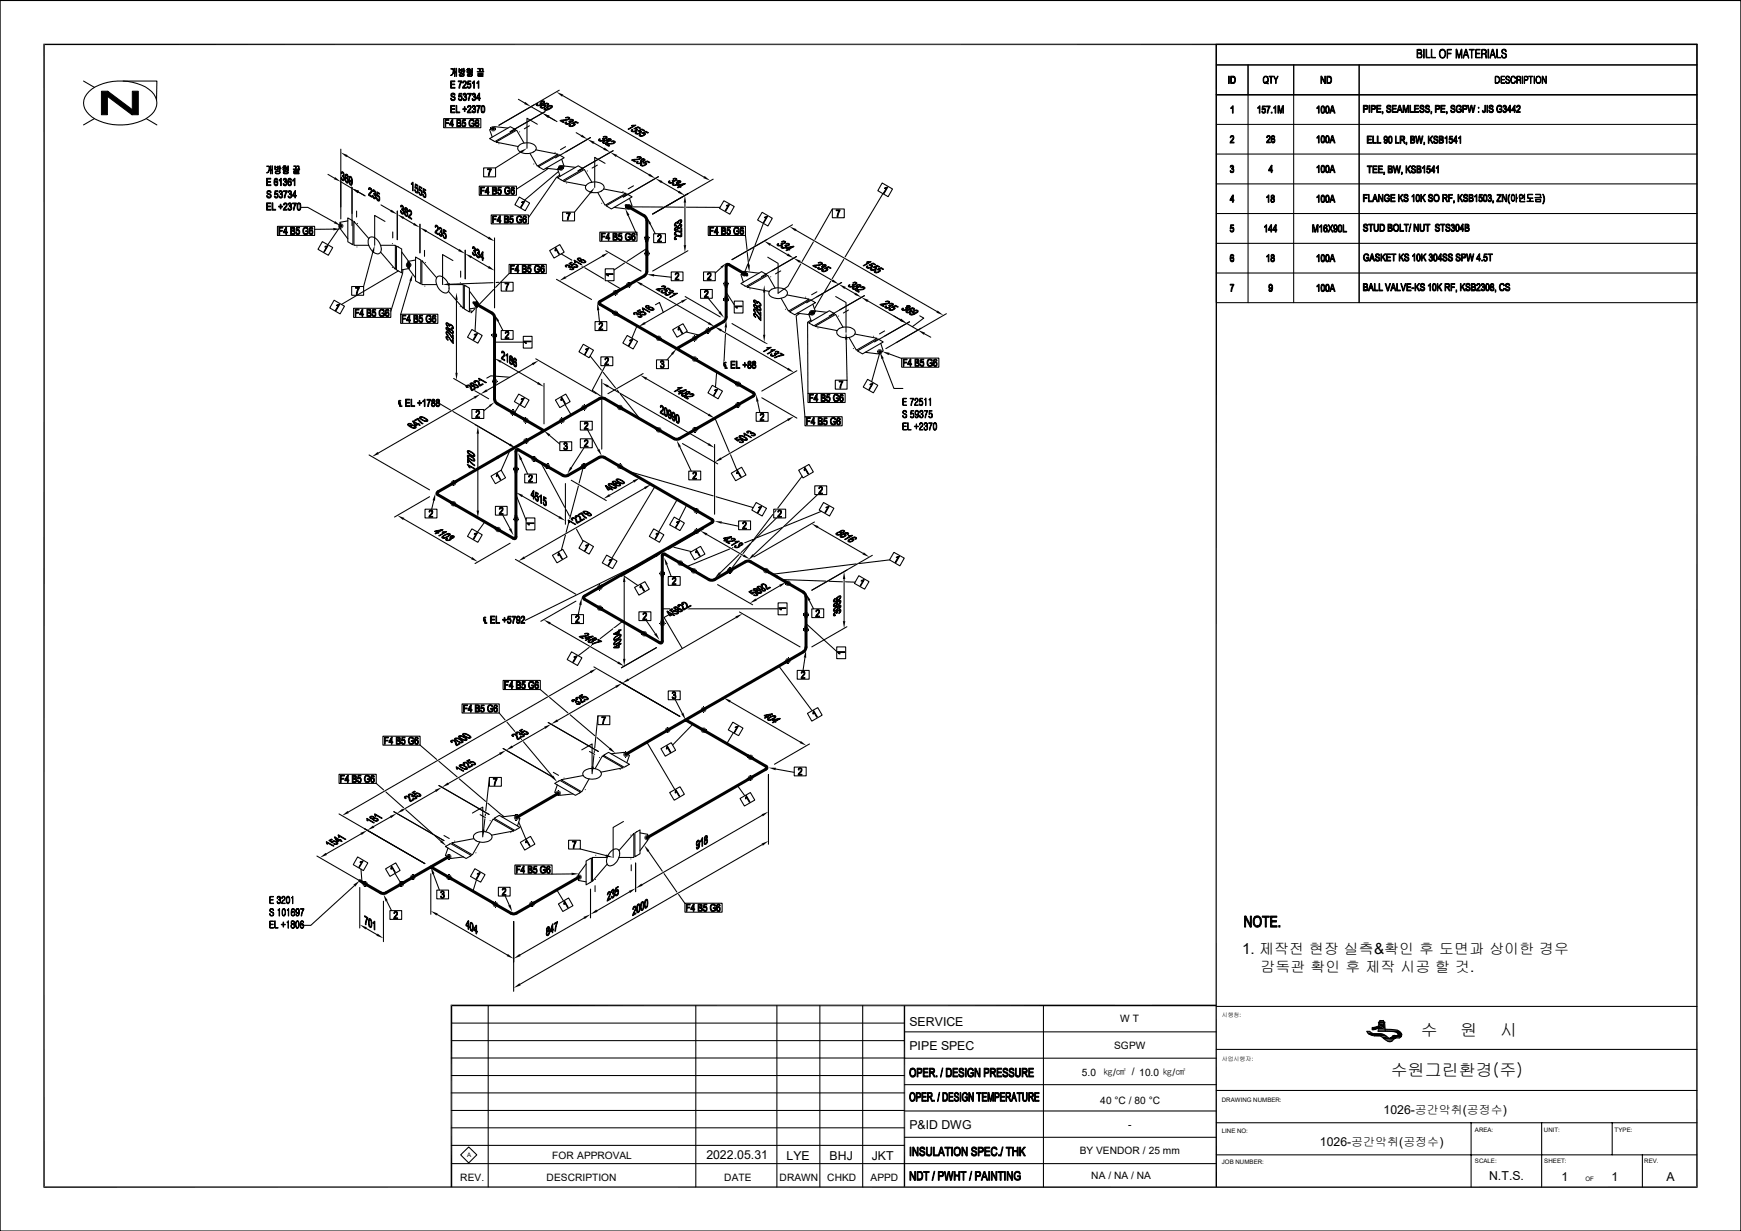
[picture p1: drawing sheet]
<svg xmlns="http://www.w3.org/2000/svg" width="420mm" height="297mm" viewBox="0 0 420 297" stroke-linecap="round" stroke-linejoin="round" font-family="sans-serif">
<defs><g id="words">
<g font-size="4.1">
<text x="342.7" y="250">수</text>
<text x="352.3" y="250">원</text>
<text x="361.9" y="250">시</text>
<text x="335.5" y="259.7">수원그린환경(주)</text>
</g>
<text font-size="3.7" x="299.6" y="230.2">1. 제작전 현장 실측&amp;확인 후 도면과 상이한 경우</text>
<text font-size="3.6" x="304.1" y="234.6">감독관 확인 후 제작 시공 할 것.</text>
<g font-size="3">
<text x="219.4" y="247.5">SERVICE</text>
<text x="219.4" y="253.3">PIPE SPEC</text>
<text x="333.8" y="268.8">1026-공간악취(공정수)</text>
<text x="219.4" y="272.3">P&amp;ID DWG</text>
<text x="170.4" y="279.7">2022.05.31</text>
<text x="189.7" y="279.8">LYE</text>
<text x="200.1" y="279.8">BHJ</text>
<text x="210.3" y="279.8">JKT</text>
<text x="318.4" y="276.5">1026-공간악취(공정수)</text>
<text x="359.2" y="284.8">N.T.S.</text>
<text x="376.7" y="285">1</text>
<text x="388.8" y="285">1</text>
<text x="402" y="285">A</text>
</g>
<g font-size="2.5">
<text x="270.3" y="246.5">W T</text>
<text x="268.8" y="253">SGPW</text>
<text x="261" y="259.6">5.0</text>
<text x="265.4" y="266.4">40 °C / 80 °C</text>
<text x="272.2" y="272.1">-</text>
<text x="133.2" y="279.5">FOR APPROVAL</text>
<text x="260.5" y="278.5">BY VENDOR / 25 mm</text>
<text x="111" y="284.9">REV.</text>
<text x="131.9" y="284.9">DESCRIPTION</text>
<text x="174.7" y="284.9">DATE</text>
<text x="188" y="284.9">DRAWN</text>
<text x="199.6" y="284.9">CHKD</text>
<text x="210" y="284.9">APPD</text>
<text x="263.2" y="284.5">NA / NA / NA</text>
</g>
<text font-size="2.4" x="266.1" y="259.7">㎏/㎠ / 10.0 ㎏/㎠</text>
<g font-size="1.5">
<text x="294.7" y="265.8">DRAWING NUMBER:</text>
<text x="294.7" y="273.3">LINE NO:</text>
<text x="355.8" y="273">AREA:</text>
<text x="372.5" y="273">UNIT:</text>
<text x="389.5" y="273">TYPE:</text>
<text x="112.7" y="279.2">A</text>
<text x="294.7" y="280.8">JOB NUMBER:</text>
<text x="355.8" y="280.5">SCALE:</text>
<text x="372.5" y="280.5">SHEET:</text>
<text x="396.6" y="280.7">REV.</text>
<text x="382.5" y="285">OF</text>
</g>
<g font-size="1.4">
<text x="294.7" y="245.5">시행청:</text>
<text x="294.7" y="255.9">사업시행자:</text>
</g>
</g></defs>
<g fill="#000" stroke="#000" stroke-width=".24">
<path d="M296.9 26h.4l-.4 .2z" fill-rule="evenodd"/>
<path d="M296.9 40l.4-.1 .3 .2-.1 .5h-.4a.28 .28 0 0 0 .3-.3 .28 .28 0 0 0-.2-.3z" fill-rule="evenodd"/>
<path d="M296.8 32.9l.3-.2 .5 .2h-.5l-.3 .3z" fill-rule="evenodd"/>
<path d="M297.3 25.5h.2v1.8h-.2v-1.3l-.2-.1z" fill-rule="evenodd"/>
<path d="M297.2 32.9h.4l.1 .3-.7 1.1h.7v.2h-1l.8-1.2-.1-.3z" fill-rule="evenodd"/>
<path d="M303.4 26l.4-.1-.3 .3z" fill-rule="evenodd"/>
<path d="M303.8 25.5h.2v1.8h-.2v-1.4h-.3z" fill-rule="evenodd"/>
<path d="M304.4 26.8h.1l.2 .3h.5l-.6 .2z" fill-rule="evenodd"/>
<path d="M304.6 26.2h.6z" fill-rule="evenodd"/>
<path d="M304.8 26.3h.4l.1 .2-.1 .6h-.4l.3-.2v-.5z" fill-rule="evenodd"/>
<path d="M304.5 25.6h.8v.2h-.6l-.1 .4 .6 .1-.8 .2z" fill-rule="evenodd"/>
<path d="M305.7 32.8l.3-.1 .4 .2h-.5l-.2 .3h-.2z" fill-rule="evenodd"/>
<path d="M306 32.9h.4l.1 .4-.8 .9h.8v.3h-1l.6-1a.36 .36 0 0 0 .1-.3 .36 .36 0 0 0-.2-.3z" fill-rule="evenodd"/>
<path d="M305.5 25.6h.9l-.5 1.7h-.2v-.5l.5-1h-.7z" fill-rule="evenodd"/>
<path d="M306.7 27.1h.2v.2h-.2z" fill-rule="evenodd"/>
<path d="M306.8 32.9h.3l-.3 .2v.5h.2l-.2 .5 .3 .2h.3a.61 .61 0 0 1-.7-.1 .61 .61 0 0 1-.1-.8z" fill-rule="evenodd"/>
<path d="M306.7 39.9h.1l-.6 1.1h.8l-.2 .7h-.1v-.5h-.7z" fill-rule="evenodd"/>
<path d="M306.8 39.9v1.1h-.6h.5z" fill-rule="evenodd"/>
<path d="M306.9 33.4l.3-.1 .2 .2-.6 .1z" fill-rule="evenodd"/>
<path d="M306.8 32.8l.5-.1 .2 .4z" fill-rule="evenodd"/>
<path d="M307.3 26l.3-.1-.3 .3z" fill-rule="evenodd"/>
<path d="M307.1 33.5l.4 .1-.1 .7h-.3l.3-.5z" fill-rule="evenodd"/>
<path d="M307.6 25.6l.2-.1v1.8h-.2v-1.4h-.2z" fill-rule="evenodd"/>
<path d="M308.3 25.5h.3l-.1 1.8h-.2z" fill-rule="evenodd"/>
<path d="M308.6 25.5l.4 1.5-.1 .3-.4-1.5z" fill-rule="evenodd"/>
<path d="M309.4 25.5h.2l-.6 1.8h-.1z" fill-rule="evenodd"/>
<path d="M309.6 25.5v1.8h-.1v-1.5z" fill-rule="evenodd"/>
<path d="M317.7 26l.4-.1-.4 .3z" fill-rule="evenodd"/>
<path d="M317.7 33.1h.4l-.4 .3z" fill-rule="evenodd"/>
<path d="M318.1 25.5h.1v1.8h-.1v-1.4h-.3z" fill-rule="evenodd"/>
<path d="M318.1 32.7h.1v1.8h-.1v-1.4h-.3z" fill-rule="evenodd"/>
<path d="M318.1 39.9h.1v1.8h-.1v-1.4h-.3z" fill-rule="evenodd"/>
<path d="M318.8 25.7h.3l-.3 .6 .1 .7 .2 .2h-.3l-.1-.2z" fill-rule="evenodd"/>
<path d="M318.8 32.9h.3l-.2 .1-.1 .5 .1 .7 .2 .1h-.3l-.1-.2z" fill-rule="evenodd"/>
<path d="M318.9 25.6h.4l.3 .5-.1 1-.3 .2-.4-.1 .5-.1 .1-1.2z" fill-rule="evenodd"/>
<path d="M318.8 32.9l.5-.2 .2 .4 .1 .9-.4 .5-.4-.2h.4l.2-.2v-1l-.2-.2z" fill-rule="evenodd"/>
<path d="M318.8 40l.4-.1 .2 .1 .1 1.2a.41 .41 0 0 1-.2 .4 .41 .41 0 0 1-.5-.1h.4l.2-.4v-.8z" fill-rule="evenodd"/>
<path d="M319.9 25.7h.3l-.3 .6 .1 .6 .2 .3h-.3l-.1-.2z" fill-rule="evenodd"/>
<path d="M319.9 32.9h.3l-.2 .1-.1 .4 .1 .8 .2 .1h-.3l-.1-.2z" fill-rule="evenodd"/>
<path d="M320 25.6h.4l.3 .5-.1 1-.3 .2-.4-.1 .5-.1 .1-.9-.1-.4-.5-.1z" fill-rule="evenodd"/>
<path d="M319.9 32.9l.5-.2 .2 .4 .1 .9-.4 .5-.4-.2h.4l.2-.2v-1l-.1-.2z" fill-rule="evenodd"/>
<path d="M319.9 40l.4-.1 .2 .1 .1 1.3a.42 .42 0 0 1-.2 .3 .42 .42 0 0 1-.5-.1h.4l.2-.4-.1-1z" fill-rule="evenodd"/>
<path d="M321.3 25.5h.2l-.3 1.1 .5 .2h-.6l-.1 .5h-.2z" fill-rule="evenodd"/>
<path d="M321.5 25.5l.6 1.8h-.2l-.2-.5-.5-.2h.4l-.2-.8z" fill-rule="evenodd"/>
<path d="M321.3 32.7h.2l-.3 1 .5 .3h-.6l-.1 .5h-.2z" fill-rule="evenodd"/>
<path d="M321.5 32.7l.6 1.8h-.2l-.2-.5-.5-.3h.4l-.2-.8z" fill-rule="evenodd"/>
<path d="M321.3 39.9h.2l-.3 1 .5 .2h-.6l-.1 .6h-.2z" fill-rule="evenodd"/>
<path d="M321.5 39.9l.6 1.8h-.2l-.2-.6-.5-.2h.4l-.2-.8z" fill-rule="evenodd"/>
<path d="M296.8 40h.4l-.4 .3z" fill-rule="evenodd"/>
<path d="M296.8 41.2l.1-.1 .3 .4h-.4z" fill-rule="evenodd"/>
<path d="M296.7 55.5h.2l.2 .3 .4 .1-.4 .1z" fill-rule="evenodd"/>
<path d="M297.1 40.6l.5 .2h-.5z" fill-rule="evenodd"/>
<path d="M297 54.9h.5z" fill-rule="evenodd"/>
<path d="M297.3 47.1h.2l-.6 1.1h.8l-.2 .6h-.2v-.4h-.6z" fill-rule="evenodd"/>
<path d="M297.5 47.1v1.1h-.6h.4v-.8z" fill-rule="evenodd"/>
<path d="M297.2 40.8h.4v.5l-.2 .3-.4 .1-.2-.2h.5l.2-.2-.1-.4z" fill-rule="evenodd"/>
<path d="M297.2 55l.4-.1v.2l-.1 .7h-.3l.3-.2-.1-.5z" fill-rule="evenodd"/>
<path d="M296.9 54.2h.7v.2h-.5l-.1 .5h.6l-.8 .3z" fill-rule="evenodd"/>
<path d="M305.1 54.6h.3l-.3 .3z" fill-rule="evenodd"/>
<path d="M305.4 54.2h.2v1.8h-.2v-1.4h-.3z" fill-rule="evenodd"/>
<path d="M305.6 47.5l.3-.1-.3 .3z" fill-rule="evenodd"/>
<path d="M306 47h.1v1.8h-.2v-1.4h-.2z" fill-rule="evenodd"/>
<path d="M306.7 54.2v1.2h-.6h.5z" fill-rule="evenodd"/>
<path d="M306.6 54.2h.1l-.6 1.2h.8l-.2 .6h-.1v-.4h-.7z" fill-rule="evenodd"/>
<path d="M306.7 47.2l.4-.2 .2 .2-.5 .2v.3l.5 .2-.6 .2v.4l.3 .2h-.3l-.2-.3 .1-.4 .2-.2-.2-.1z" fill-rule="evenodd"/>
<path d="M307 48h.4l.1 .5-.6 .4-.2-.2 .4-.1 .2-.2v-.3z" fill-rule="evenodd"/>
<path d="M307 47.2h.3l.1 .2-.1 .4h-.3a.28 .28 0 0 0 .3-.3 .28 .28 0 0 0-.3-.3z" fill-rule="evenodd"/>
<path d="M307.7 54.2h.1l-.6 1.2h.8l-.2 .6h-.2v-.4h-.6z" fill-rule="evenodd"/>
<path d="M307.8 54.2v1.2h-.6h.4v-.8z" fill-rule="evenodd"/>
<path d="M316.6 54.2h.3l-.1 1.8h-.2z" fill-rule="evenodd"/>
<path d="M316.9 54.2l.4 1.5-.1 .3-.4-1.5z" fill-rule="evenodd"/>
<path d="M317.7 40.3h.4l-.3 .2z" fill-rule="evenodd"/>
<path d="M317.7 47.5h.4l-.4 .2z" fill-rule="evenodd"/>
<path d="M317.7 54.2h.3l-.6 1.8h-.2z" fill-rule="evenodd"/>
<path d="M318 54.2v1.8h-.2v-1.5z" fill-rule="evenodd"/>
<path d="M318.1 47h.1v1.8h-.1v-1.3l-.3-.1z" fill-rule="evenodd"/>
<path d="M318.3 54.7l.4-.1-.4 .3z" fill-rule="evenodd"/>
<path d="M318.8 40.1l.3-.1-.2 .3-.1 .4 .1 .7 .2 .1h-.3l-.2-.5z" fill-rule="evenodd"/>
<path d="M318.8 47.2h.3l-.2 .2-.1 .4 .1 .7 .2 .2h-.3l-.1-.2z" fill-rule="evenodd"/>
<path d="M318.7 54.2h.2v1.8h-.2v-1.4h-.3z" fill-rule="evenodd"/>
<path d="M318.8 47.2l.5-.1 .2 .4v1l-.3 .4-.4-.2 .5-.1 .1-1.2z" fill-rule="evenodd"/>
<path d="M319.4 54.4h.4l-.4 .4v.3h.2l-.1 .5 .2 .2h.4l-.2 .2h-.4l-.2-.3v-.8z" fill-rule="evenodd"/>
<path d="M319.5 55l.2-.1 .4 .1z" fill-rule="evenodd"/>
<path d="M319.5 54.4l.4-.2 .3 .5z" fill-rule="evenodd"/>
<path d="M319.9 40.1l.3-.1-.3 .6 .1 .7 .2 .2h-.3l-.2-.4z" fill-rule="evenodd"/>
<path d="M319.9 47.2h.3l-.2 .2-.1 .4 .1 .6 .2 .3h-.3l-.1-.2z" fill-rule="evenodd"/>
<path d="M319.7 55l.5 .1-.1 .7h-.3l.2-.1v-.4z" fill-rule="evenodd"/>
<path d="M319.9 47.2a.6 .6 0 0 1 .7 .1 .6 .6 0 0 1 .1 .7l-.3 .8-.5-.1 .4-.1 .2-.4-.1-.9z" fill-rule="evenodd"/>
<path d="M320.4 54.2h.2l1 1.8h-.2z" fill-rule="evenodd"/>
<path d="M320.8 55.1l.2 .1-.5 .8h-.2z" fill-rule="evenodd"/>
<path d="M321.3 47.1h.2l-.3 1 .5 .2h-.6l-.1 .5h-.2z" fill-rule="evenodd"/>
<path d="M321.5 47.1l.6 1.7h-.2l-.2-.5-.5-.2h.4l-.2-.8z" fill-rule="evenodd"/>
<path d="M321.4 54.2h.2l-.5 .9-.1-.2z" fill-rule="evenodd"/>
<path d="M321.8 54.4h.4l-.3 .3v.3l.3 .2h-.4z" fill-rule="evenodd"/>
<path d="M321.7 55.6l.3 .2 .5 .1-.5 .1z" fill-rule="evenodd"/>
<path d="M321.9 54.4l.4-.2 .3 .4v.9l-.1 .4-.4-.1 .4-.3-.1-.9z" fill-rule="evenodd"/>
<path d="M321.8 55.2h.7a.36 .36 0 0 1-.7 0z" fill-rule="evenodd"/>
<path d="M323 54.4h.3l-.3 .3v.3v.7l.3 .1-.3 .1-.2-.6z" fill-rule="evenodd"/>
<path d="M323 54.4v-.1a.68 .68 0 0 1 .7 .3 .68 .68 0 0 1 0 .7l-.2 .7-.5-.1 .3-.1 .3-.4-.1-.9z" fill-rule="evenodd"/>
<path d="M324 54.2h.1v1.6h.8v.2h-.9z" fill-rule="evenodd"/>
<path d="M296.8 61.6h.4l-.3 .2 .2 .4-.2 .5 .2 .3h.5l-.2 .2h-.3l-.3-.3z" fill-rule="evenodd"/>
<path d="M296.9 61.5l.3-.1a.28 .28 0 0 1 .3 .1 .28 .28 0 0 1 0 .3l-.2-.2z" fill-rule="evenodd"/>
<path d="M297 62.1l.1-.1 .5 .1z" fill-rule="evenodd"/>
<path d="M297.2 62.2l.4-.1v.2v.7h-.4l.3-.2v-.4z" fill-rule="evenodd"/>
<path d="M296.8 68.6h.8l-.5 1.7h-.2l.1-.6 .4-.9h-.6z" fill-rule="evenodd"/>
<path d="M305.6 61.8h.3l-.3 .2z" fill-rule="evenodd"/>
<path d="M306 61.4h.1v1.8h-.2v-1.4h-.2z" fill-rule="evenodd"/>
<path d="M306.2 68.7h.3l-.3 .3 .1 .4 .2 .2-.4-.2z" fill-rule="evenodd"/>
<path d="M306.1 69.9l.7 .3-.5 .1z" fill-rule="evenodd"/>
<path d="M306.2 68.7a.54 .54 0 0 1 .7 0 .54 .54 0 0 1 .1 .7l-.2 .8h-.3l.3-.3v-.4h-.1l.1-.6z" fill-rule="evenodd"/>
<path d="M306.2 69.6l.6-.1-.2 .2z" fill-rule="evenodd"/>
<path d="M306.7 61.5l.4-.1 .2 .2h-.3a.28 .28 0 0 0-.2 .2 .28 .28 0 0 0 .2 .3h.3v.2l-.5 .1-.1 .4 .3 .2h-.3l-.2-.5 .3-.3-.2-.2z" fill-rule="evenodd"/>
<path d="M307 62.3h.3l.2 .2-.2 .6-.3 .1-.3-.2h.4l.2-.2v-.4z" fill-rule="evenodd"/>
<path d="M307 61.6h.3l.1 .1v.4h-.4a.28 .28 0 0 0 .3-.3 .28 .28 0 0 0-.3-.2z" fill-rule="evenodd"/>
<path d="M317.7 61.8h.4l-.4 .3z" fill-rule="evenodd"/>
<path d="M317.7 69h.4l-.4 .2z" fill-rule="evenodd"/>
<path d="M318.1 61.4h.1v1.8h-.1v-1.4h-.3z" fill-rule="evenodd"/>
<path d="M318.1 68.6h.1v1.7h-.1v-1.3l-.3-.1z" fill-rule="evenodd"/>
<path d="M318.8 61.6h.3l-.2 .2-.1 .4 .1 .7 .2 .1h-.3l-.1-.2z" fill-rule="evenodd"/>
<path d="M318.8 68.7h.3l-.2 .2-.1 .4 .1 .8 .2 .1h-.3l-.1-.2z" fill-rule="evenodd"/>
<path d="M318.8 61.6l.5-.2 .3 .5-.1 1-.3 .3-.4-.2 .5-.1 .1-1.1z" fill-rule="evenodd"/>
<path d="M318.8 68.7l.5-.1 .2 .2v1.3a.37 .37 0 0 1-.3 .3 .37 .37 0 0 1-.4-.2h.4l.2-.5-.1-.9z" fill-rule="evenodd"/>
<path d="M319.9 61.6h.3l-.3 .5 .1 .7 .2 .2h-.3l-.1-.2z" fill-rule="evenodd"/>
<path d="M319.9 68.7h.3l-.2 .2-.1 .4 .1 .8 .2 .1h-.3l-.1-.2-.1-.8z" fill-rule="evenodd"/>
<path d="M320 61.4h.4l.3 .5-.1 1-.3 .3-.4-.2 .5-.1 .1-.9-.1-.4h-.5z" fill-rule="evenodd"/>
<path d="M319.9 68.7l.5-.1 .2 .4v1l-.3 .4-.4-.2 .5-.1 .1-1.1-.2-.3z" fill-rule="evenodd"/>
<path d="M321.3 61.4h.2l-.3 1 .5 .2h-.6l-.1 .6h-.2z" fill-rule="evenodd"/>
<path d="M321.5 61.4l.6 1.8h-.2l-.2-.6-.5-.2h.4l-.2-.8z" fill-rule="evenodd"/>
<path d="M321.3 68.6h.2l-.3 1 .5 .2h-.6l-.1 .5h-.2z" fill-rule="evenodd"/>
<path d="M321.5 68.6l.6 1.7h-.2l-.2-.5-.5-.2h.4l-.2-.8z" fill-rule="evenodd"/>
</g>
<g fill="none" stroke="#000" stroke-width=".25">
<path d="M293.4 10.7v62.3h116v-62.3M118.1 33.4l5-2.8 1.3 .7-5 2.9zM122.5 30.9l-3.1-.3-1.3 .7 .6 1.8M125.1 35.3a2.85 2.85 0 0 1 4.2 .3 1.53 1.53 0 0 1-1.7 1.4 2.29 2.29 0 0 1-2.7-1.2zM125.6 36.7l-6.1 3.8M126.4 34.5l-1.8-3.1-5 2.9 5.4 1M128.7 36.6v.1M129.2 36.2l5.4 1-5 2.9-1.8-3.1M129.6 30l-2.5-1.5v7.3M135.5 38.4l.6 1.8-1.2 .7-3.2-.3M146 39.4l-2.5-1.4v7.2M293.4 30h116z"/>
<path d="M293.4 37.2h116M301.1 22.9v50.1M312.1 22.9v50.1M327.9 22.9v50.1M72.1 50h2.2l6.3 3.6M80.4 55.3h-4.5M82 54.8l-2.9 4.3M83.9 52.6l1.2 .7v5.8l-1.2-.8zM83.9 53.3l-1.9 .3v1.5l1.9 2.5M89 57.6l-3.6-4.2v5.8h3.6M89 57.4a1.42 1.42 0 0 1 2.1 .6 2.38 2.38 0 0 1 .4 3.1 1.89 1.89 0 0 1-2.2-1.2l-.5-1.2v-.7zM91.8 59.2h3.6v5.8l-3.6-4.2"/>
<path d="M92.9 53.4l-2.5-1.4v7.2M95.6 59.4l1.3 .7v5.7l-1.3-.7zM129.9 40.2l5-2.9 1.2 .8-5 2.8zM132.2 40.6l-7.6 5M134.5 42.9l5-2.9 1.2 .7-5 2.9zM134.7 41.4l-8.2 6.9M135 42.2l-.8 .6-6.7 9.7M138.9 40.4l-3.2-.4-1.2 .7 .6 1.8M141.6 44.5a2.88 2.88 0 0 1 4.1 .5 2.03 2.03 0 0 1-2.7 1.5 1.53 1.53 0 0 1-1.7-1.5zM142.4 46.6l-3.8 4.6M142.8 44l-1.8-3.1-5 2.9 5.4 1M145.1 46.1h.1"/>
<path d="M145.6 45.6l5.4 1.1-5 2.8-1.8-3.1M146.2 49.7l5-2.9 1.3 .7-5 2.9zM151.6 52l2.1 4.7M151.8 47.9l.7 1.8-1.3 .7-3.1-.4M152.1 49.9l7.9 .1M156 59.9l-4.7 3.2M156.8 54l1.3 2.4M160.7 50h4.2M165.6 50h8.1M179.8 56.8l.4 3.4M181.9 59.9l-1.2 3.1M184.1 53.9l-2 5.3"/>
<path d="M185 57.8l-8.4 4.9M185.9 59.1l4 2.3M196.2 58.4l-2.7 4.7M200.8 50.4l-4.2 7.4M213 46.7l-9.1 15.3M293.4 44.4h116zM293.4 51.5h116zM293.4 58.7h116M89.9 60.9l-2.2 8.2M92 60.1h.1M96.1 65.4l-13.7 8M96.9 60.8l1.9 2.5v1.5l-1.9 .3"/>
<path d="M97.2 65.1l-.1 .9-2.8 9.1M99 67.8l-2.4 8.1M100.2 62l1.3 .7v5.8l-1.3-.7zM100.2 62.7l-1.8 .4v1.5l1.8 2.5M105.3 67l-3.5-4.1v5.8h3.5M105.4 66.9a1.39 1.39 0 0 1 2.1 .5 2.31 2.31 0 0 1 .4 3.2 2.54 2.54 0 0 1-2.7-2.5v-.7zM108.2 68.7h3.6v5.7l-3.6-4.1M108.3 69.5v.1M109.3 62.9l-2.5-1.5v7.3M112 68.8l1.2 .7v5.8l-1.2-.8zM113.2 70.2l1.9 2.6v1.4l-1.9 .3M113.6 74.5h.1"/>
<path d="M114.6 74.5l-.9 1-.1-.7M114.9 74.3l-.3 5.7M119 68.2l-10.5 .4M119.1 69.8l-3.4 3.6M120.1 77.5l1.2 2.3M120.4 68.1l-.7 .1M120.9 68.1h.1M122.8 66l-3.3 3.3M135.4 61.3l2.6 1.5M140.4 64.2l.1 .1M141.1 64.6l4.6 2.8M144.3 74.8l.3 2.8"/>
<path d="M146.7 67.9l3.2 1.9M150.7 63.5l-2.6 1.7M153.7 78.6l-1.3 3M157.8 66.4l4.1 .5M170.9 72l2.7 3.3M174 64.6l-1.4 1.3M175.1 79l-.1 1M175.2 70.5l1.9 3M178.7 68.4l5-2.9 1.3 .8-5 2.8zM180.3 60.9l.3 3M180.4 63.7l-.8 2M183.1 65.9l-3.1-.4-1.3 .8 .6 1.8"/>
<path d="M185.2 62.1l2.5 1.4v7.2l2.4-1.6 3.1-5.4M185.6 70.2a3.1 3.1 0 0 1 4.3 .1 1.25 1.25 0 0 1-1.3 1.6 2.81 2.81 0 0 1-3.1-.9zM186.1 69.8h.1M187 69.5l-1.8-3.1-5 2.9 5.4 1M189.9 71.2l5.3 1-5 2.9-1.8-3.1M190.5 75.2l5-2.9 1.2 .7-5 2.9zM192.2 61.9l-6 3.4M192.9 75.6l-.8 .6 2.1 24.4M195.1 77.9l5-2.9 1.2 .7-5 2.9zM195.6 77.2l-.8 .6 .1 17.2M196.1 73.4l.6 1.8-1.2 .7-3.2-.3M198.5 71l-2 3.5"/>
<path d="M199.5 75.4l-3.2-.4-1.2 .7 .6 1.8M200.4 67.9l-1.5 2.5M201.6 71.5l2.5 1.5v7.2M202 79.7a3.1 3.1 0 0 1 4.2 .1 1.27 1.27 0 0 1-1.3 1.6 2.35 2.35 0 0 1-3.1-1.2zM202.5 79.2h.1M203.4 79l-1.8-3.1-5 2.8 5.3 1.1M203.5 62.6l-2.8 4.7M293.4 65.9h116zM106.1 97.4l2.6 1.5M109.3 99.3l13.6 8M118.2 98l-1.5 1.1M119.3 82.5h6.9"/>
<path d="M125.3 97.6l-1.3 2.1M136.3 97.6l1.5 2.5M142.4 85.9l2.7 3.4M145.2 95.8h.1M145.5 89.8l3 3.8M146 88.2l-3.1 5.9 2 1.4M148.9 94.1l.3 .4M149.6 95.1l4.8 6M162.1 85.5l-1.2 1.3M165.5 80.1l3.3 .8M172.9 89.7l-.3 3.7M175 80.7l-.4 7.1"/>
<path d="M182.8 96.9l.5 2.6M204.1 82l.2 9.7M206.2 80.6l5.4 1-5 2.9-1.8-3.1M206.8 84.7l5-2.9 1.3 .7-5 2.9zM212.2 85.2l-1.9 6.9M212.5 82.8l.6 1.9-1.3 .7-3.1-.4M212.9 86.6l2.7 7.1h2.2M214.5 85.4l3 1.1M123 108.7l-2.1 4.8M124.5 119.3l2.4 6.2M125.7 110.9l1.6 3.5M130.5 111.6l5.7 10.8"/>
<path d="M132.6 105.1l2.4 2M139.5 117.3l-2.9 11.1M140.8 112.5l-1.1 4M140.9 108l-3.1 4.9M141.8 103.8l2.5 4.7M151.7 113.7l20.3 5.9M158 117.4l-10.4 17.3M164 107.8l2.8 5.9M172.5 100.9l3.4 8.2M172.7 119.8l9 2.7M176.2 109.7l1.6 3.7M193.5 114.9l-5.9 7.7"/>
<path d="M197.2 119.3l-15.5 14.6M104.6 120.7l-.5 2.2M117 125.9l-1.8 2.5M121.3 124.3l1.8 3.3M136.4 129.1l-1 3.6M136.6 123l.8 1.5M139.1 127.7l1.5 2.9M150 138.6h.1M150.6 139l3.3 2.3M155.2 135.6l-28.6 14.1M158.2 134.1l-2.4 1.2M160.8 136.2l1.1 2.9"/>
<path d="M161.8 131.8l.1 .1M162.6 132l4.2 1.1M163.4 120.5l-4.5 7.8M165.7 121.8l-1.9 3.6M174.1 126.1l4.1 .9M176 132.5l-10.4 4.2M176.8 132.1l-.1 .1M178.3 133.8l-4.6 4.5M178.8 134.1l-2.7 3.6M181 131.1l-2.2 2.2M181.6 130.2l-2 .8M186.4 124.1l-7.2 9.5"/>
<path d="M187.2 123.1l-.3 .5M187.3 125l-5.8 5.7M188.5 139.8l10.8 .4M188.6 127.3l-5.9 2.4M198.2 123.4l-8.9 3.6M206.5 136.1l-20.2 2.5M214.6 135.1l-7.3 .9M140 145.9l-.5 2.4M142.1 156.2l-2.6 2M142.7 155.7h.1M150.2 149.9l-5.4 4.2M155.9 149.7l2.2 3.2"/>
<path d="M159.8 146.9h1.8M165.9 146.9h21.8M194.2 158.7l-.5 3.1M194.4 150.5l7.4 6.7M195.2 144.8l1.1 2.1M200 140.3l3.2 .1M204 140.4l2.2 .1M101.3 179.8l4 3.4M120.4 172l1.4 1.7M122.3 174.2l1.9 2.3M125.8 178.4h.1M126.3 179l7 8.3"/>
<path d="M130.3 166.4l1.7 1.4M132.6 168.3l4.4 3.7M137.5 172.5l6 5M144 178l3.1 2.6M144.2 172.7l-.7 7.7M156 179.1l6.8 11.4M162.9 168.8l1.7 3.3M167.2 174.7l-4.9 5M176.9 176.8l-1.6 2.6M187.9 160.7l8 10.8M90.8 189l1.7 1.6M93.1 191.1l4.3 3.8"/>
<path d="M97.9 195.4l6.5 5.8M105.9 183.7l4.4 3.8M110.8 187.9l6.3 5.4M114 196.2l2.5-1.5v7.2M117 197.6l-.3 2.6M117.1 196.4v.4M117.7 193.8l3.9 3.2M118.1 187.6l-.9 8.1M119.2 197.4l1.2-.7 5 2.9-1.2 .8zM121.1 197.1l3.1-.4 1.2 .7-.6 1.9M125.1 198.4l1.8 4.1M133.8 189l1.3-.7 5 2.9-1.3 .7z"/>
<path d="M134.5 189.4l-.7 1.8 1.3 .7 3.1-.3M140.3 180.9l2.5-1.4v7.2M140.7 187.1l-5.4 1 5 3 1.8-3.2M140.9 186.1a3.1 3.1 0 0 1 4.1 .3 1.53 1.53 0 0 1-1.7 1.6 2.25 2.25 0 0 1-2.7-1.2zM141.2 187.6h.1M143.3 182.3l-.3 2.7M143.4 181.1l-.1 .5M143.6 185.5l1.7-3.1 5 2.9-5.4 1M145.6 182.2l1.2-.7 5 2.9-1.2 .7zM147.4 181.9l3.2-.4 1.2 .7-.6 1.8M150.4 198.2l-2.5 1.4v7.3M177.9 189.5l1.8 2.5"/>
<path d="M187.1 185.5l4.5 .9M85.5 213.7l-10.5 9.6h-2.2M87.1 209.7l.2 2.7M87.3 212.8h.1M93.3 217.3l1.1 2.4M95.3 210.7l1.5 2.6M104.5 210.8l1.5 4M104.9 201.7l1.4 1.2M107.4 204.3l1.3-.8 5 2.9-1.3 .7zM108.1 204.6l-.7 1.8 1.3 .7 3.1-.3M114.3 202.4l-5.3 1 5 2.8 1.7-3M114.5 201.3a2.99 2.99 0 0 1 4.2 .4 1.53 1.53 0 0 1-1.8 1.5 2.25 2.25 0 0 1-2.7-1.2z"/>
<path d="M114.9 202.8v.1M114.9 212.3l-.8 2.8M117.2 200.7l1.8-3.1 5 2.9-5.4 1M121.9 216.2l1 2.2M134.3 214.7l1.6 2.7M137.9 210.9h-4.7M140 204.9l6.2 1.5M141.4 207.7l1.3-.7v5.8l-1.3 .7zM141.4 208.4l-1.9 2.6v1.4l1.9 .4M146.5 206.9h-3.6v5.7l3.6-4.1M147.2 205.6a1.29 1.29 0 0 1 2.2-.2 3 3 0 0 1-2.4 3.5 1.53 1.53 0 0 1-.4-2.2zM149.3 205.2l3.6-4.1v5.8h-3.6"/>
<path d="M149.5 205.9v.1M153.2 201l1.2-.8v5.8l-1.2 .7zM154.4 201l1.9 .3v1.4l-1.9 2.6M156.4 205.4l3.4 4.8M160.2 210.8l3.1 4.4M163.7 215.8l1.5 2.2"/>
</g>
<g fill="none" stroke="#000" stroke-width=".24">
<path d="M119 33.9v.1M120.4 34.7h.1M124.1 31.1h.1M125.3 31.8h.1M128.8 39.5v.1M133.9 36.7v.1M135.1 37.5h.1M84.9 53.1h.1M84.9 58.8v.1M86.1 59.6h.1M86.2 53.9h.1M94.7 58.8h.1"/>
<path d="M96.1 59.5v.1M130.1 40.3v.1M135.3 43.3v.1M136.7 44.2h.1M140.5 40.5v.1M141.7 41.2v.1M145.2 49v.1M146.5 49.8h.1M150.3 46.2h.1M151.5 46.9h.1M94.7 64.5v.1M95.9 65.2v.1"/>
<path d="M101.2 62.5v.1M101.2 68.3h.1M102.5 69h.1M102.6 63.3v.1M111 68.2h.1M111 74h.1M112.3 74.7h.1M112.4 69h.1M179.7 69h.1M180.9 69.7h.1M184.6 66h.1M185.9 66.8h.1"/>
<path d="M189.5 74.6h.1M190.8 75.3v.1M194.4 71.7h.1M195.7 72.4v.1M196 78.4h.1M197.3 79.1v.1M200.9 75.4v.1M202.3 76.2v.1M205.9 84.1h.1M207.1 84.8h.1M210.7 81.1v.1M212.1 81.9h.1"/>
<path d="M118.2 198h.1M119.5 197.3h.1M134.8 188.4v.1M136.1 187.7h.1M139.8 191.3h.1M141.2 190.5h.1M144.6 182.8h.1M145.9 182v.1M149.6 185.6v.1M151 184.8v.1M108.4 203.6v.1M109.7 202.9h.1"/>
<path d="M113.4 206.5v.1M114.8 205.7v.1M123.2 200.9h.1M124.6 200.1h.1M142.4 207.1v.1M142.4 212.9h.1M143.6 212.2h.1M143.7 206.3v.1M152.2 201.5h.1M152.2 207.2v.1M153.4 206.5h.1M153.5 200.7h.1"/>
</g>
<g fill="#000">
<path d="M125.5 36.4l1.6-.6-1.3 1.2zM80.4 55l1.8 .3-1.8 .3zM80.8 53.3l1.4 1.2-1.7-.7zM142.2 46.4l1.3-1.2-.9 1.5zM150.8 50.3l1 1.6-.5 .2zM156 52.5l1.1 1.4-.5 .2zM90.4 59.2l-.2 1.8-.5-.2zM99.5 66.1l-.2 1.8-.5-.2zM106.8 68.7l1.7-.4v.6zM119.3 75.9l1.1 1.4-.5 .3zM144.1 73.1l.5 1.7-.6 .1zM156 66.2l1.8-.1v.6z"/>
<path d="M173.3 75.5l.5-.4 .9 1.6zM173.8 64.3l1.4-.8-1 1.2zM175.2 77.3l.2 1.7h-.6zM180.3 63.9l.6-.1-.1 1.8zM118 97.7l1.3-.7-1 1.1zM161.9 85.3l1.3-1.2-.9 1.5zM182.4 95.2l.6 1.6-.5 .1zM204.1 80.2l.3 1.8h-.6zM212.3 84.9l.9 1.5-.6 .3zM212.8 84.8l1.8 .3-.2 .6zM123.1 107l1.4 1.2-1.7-.7zM125 109.3l1 1.5-.6 .2z"/>
<path d="M131.2 103.9l1.6 .9-.4 .5zM137.5 112.7l.5 .3-1.1 1.3zM144.1 108.6l.5-.3 .6 1.7zM163.2 106.2l1.1 1.5-.6 .2zM105 119l-.1 1.8-.5-.1zM122.8 127.7l.5-.2 .6 1.7zM158.1 133.9l1.7-.6-1.5 1.1zM160.2 134.5l.9 1.6-.5 .2zM173.5 138l.4 .5-1.5 1zM172.4 125.7l1.8 .1-.2 .6zM181.5 133.7l.4 .5-1.4 1zM140.3 144.2v1.8l-.6-.1z"/>
<path d="M157.8 153.1l.5-.4 .8 1.7zM194.4 156.9l.1 1.8-.6-.1zM194.4 143.3l1.1 1.4-.6 .2zM164.3 172.3l.5-.3 .6 1.7zM133 187.5l.5-.3 .9 1.5zM142.7 184.9l.6 .1-.5 1.7zM147.3 180.4l1.2 1.3-1.6-.9zM185.4 185.2l1.8 .1-.1 .5zM85.3 213.4l1.5-.9-1.1 1.4zM92.5 215.8l1 1.4-.5 .3zM103.9 209.2l.9 1.5-.5 .2zM106.6 202.7l1.1 1.4-1.5-.9z"/>
<path d="M116.4 200.2h.5l-.4 1.7zM122.6 218.5l.5-.2 .5 1.7zM137.9 210.6l1.8 .2-1.8 .4zM146.3 206.2l1.6 .7-1.8-.2zM155.4 203.9l1.2 1.3-.4 .3z"/>
</g>
<g fill="#fff">
<path d="M188.1 57.2l3.9 2.3-5-.4z"/>
<path d="M187 59.1l5 .4-1.1 1.9z"/>
</g>
<g fill="#000" stroke="#000" stroke-width=".24">
<path d="M187.5 58.9l.2-.1h.2l-.2 .2 .1 .2z" fill-rule="evenodd"/>
<path d="M188.4 58.7l.5 .1-.1 .1z" fill-rule="evenodd"/>
<path d="M187.5 59l.6 .2 .5-.2-.1-.2 .3 .1-.6 .5-.7-.1z" fill-rule="evenodd"/>
<path d="M188.5 59.5l.1-.2 .2 .1-.2 .2 .1 .1z" fill-rule="evenodd"/>
<path d="M188.6 58.3l.4-.1 .2 .1z" fill-rule="evenodd"/>
<path d="M189 58.2h.2a.3 .3 0 0 1 .3 .3 .3 .3 0 0 1-.4 .3l-.5-.2 .7-.1z" fill-rule="evenodd"/>
<path d="M189.3 59.3l.3-.1 .2 .2-.1 .1z" fill-rule="evenodd"/>
<path d="M188.4 59.6l.5 .2a.39 .39 0 0 0 .5-.5l.3 .3-.4 .3h-.7z" fill-rule="evenodd"/>
<path d="M189.5 58.8l.4-.1 .3 .2z" fill-rule="evenodd"/>
<path d="M189.9 58.7a.36 .36 0 0 1 .6 .3 .36 .36 0 0 1-.6 .4l-.3-.2a.35 .35 0 0 0 .4 0 .35 .35 0 0 0 .2-.3z" fill-rule="evenodd"/>
<path d="M189.5 59.9l2-.4-1.6 .3 .6 .4-.7 .3-.2-.1 .4-.2z" fill-rule="evenodd"/>
<path d="M189.9 59.8l.3 .3 1.3-.6-1.1 .7z" fill-rule="evenodd"/>
</g>
<path d="M184.4 58.2l1.6 .6-.3 .5zM190.1 61.1l1.3 1.2-1.6-.6z" fill="#000"/>
<path d="M192.2 61.9l-8.5 4.9M193 63.2l7.8 4.5M203 68.2l-5.9 3.4" fill="none" stroke="#000" stroke-width=".25"/>
<g fill="#fff">
<path d="M196.9 62.4l3.9 2.2-5-.4z"/>
<path d="M195.8 64.2l5 .4-1 1.9z"/>
</g>
<g fill="#000" stroke="#000" stroke-width=".24">
<path d="M197.4 64.5h.3l-.1 .3-.3-.2z" fill-rule="evenodd"/>
<path d="M197.4 63.4l.6-.2 .4 .3z" fill-rule="evenodd"/>
<path d="M196.1 64.1l1.8-.3 .2-.1v-.2l.3 .1-.4 .4-1.5 .1 .6 .4-.2 .1z" fill-rule="evenodd"/>
<path d="M198.2 64.4l.2-.1 .3 .2-.1 .1z" fill-rule="evenodd"/>
<path d="M197.3 64.6l.6 .3a.29 .29 0 0 0 .4-.1 .29 .29 0 0 0 0-.4l.3 .2-.5 .4h-.7z" fill-rule="evenodd"/>
<path d="M198.3 65.1h.3l-.1 .2 .3 .2-.1 .1a.33 .33 0 0 1-.4-.1 .33 .33 0 0 1 0-.4z" fill-rule="evenodd"/>
<path d="M198.4 63.9l.4-.1 .2 .2z" fill-rule="evenodd"/>
<path d="M198.8 63.8h.2a.32 .32 0 0 1 .3 .4 .32 .32 0 0 1-.5 .2l-.4-.1h.1a.3 .3 0 0 0 .4 .1 .3 .3 0 0 0 .1-.4z" fill-rule="evenodd"/>
<path d="M199.2 64.7l.4 .1 .1 .2z" fill-rule="evenodd"/>
<path d="M198.5 65.4h.4a.37 .37 0 0 0 .4-.1 .37 .37 0 0 0 0-.4l.4 .2-.4 .3-.5 .1z" fill-rule="evenodd"/>
<path d="M198.8 64.8l1.1-.5 .6 .4-.2 .1-.5-.3-.6 .2 .5 .4z" fill-rule="evenodd"/>
</g>
<path d="M191.4 62.3l1.7 .6-.3 .5zM201 67.4l1.4 1.2-1.7-.7z" fill="#000"/>
<path d="M188.3 65.4l-1.2 .7M197.1 70.4l-1.3 .7M203 68.2l-8.4 4.9M203.9 69.5l2.4 1.4M208.5 71.3l-5.9 3.5" fill="none" stroke="#000" stroke-width=".25"/>
<g fill="#fff">
<path d="M205.3 67.2l3.9 2.2-5-.4z"/>
<path d="M204.2 69l5 .4-1.1 1.9z"/>
</g>
<g fill="#000" stroke="#000" stroke-width=".24">
<path d="M204.8 68.7h.3l-.2 .2 .1 .2-.3-.2z" fill-rule="evenodd"/>
<path d="M205.6 68.7l.2-.2 .3 .2z" fill-rule="evenodd"/>
<path d="M204.7 68.9l.7 .2 .3-.2v-.2l.3 .1-.2 .3-.6 .2-.4-.1z" fill-rule="evenodd"/>
<path d="M205.7 68.2l.5-.1 .2 .1z" fill-rule="evenodd"/>
<path d="M206.2 68.1h.1a.34 .34 0 0 1 .4 .3 .34 .34 0 0 1-.5 .3l-.4-.1 .7-.1z" fill-rule="evenodd"/>
<path d="M205.6 69.5l.6 .2a.32 .32 0 0 0 .4-.1 .32 .32 0 0 0 0-.3l.3 .2-.5 .3h-.7z" fill-rule="evenodd"/>
<path d="M205.7 69.3l.8-.2 .1-.2 .5-.2a.38 .38 0 0 1 .5 .3l-.3-.2a.37 .37 0 0 0-.5 .3l.3 .2-.2 .1-.7-.2-.3 .2v.2l-.3-.1z" fill-rule="evenodd"/>
<path d="M206.8 69.1h.5l.1-.3 .2 .2-.4 .3z" fill-rule="evenodd"/>
<path d="M207.6 69.3l.7-.1 .4 .3z" fill-rule="evenodd"/>
<path d="M206.3 70.1l1.8-.3 .3-.2-.1-.2 .3 .2-.4 .3-1.5 .2 .6 .3-.2 .1z" fill-rule="evenodd"/>
</g>
<path d="M202.4 68.6l1.6 .6-.3 .5zM206.4 70.6l1.4 1.2-1.7-.7z" fill="#000"/>
<path d="M208.5 71.3l-8.5 4.9M209.3 72.6l7.9 4.5M219.4 77.6l-6 3.5" fill="none" stroke="#000" stroke-width=".25"/>
<g fill="#fff">
<path d="M213.1 71.7l3.9 2.3-5-.4z"/>
<path d="M212 73.6l5 .4-1 1.9z"/>
</g>
<g fill="#000" stroke="#000" stroke-width=".24">
<path d="M213.6 73.9l.3-.1-.1 .4-.3-.2z" fill-rule="evenodd"/>
<path d="M213.6 72.7l.6-.1 .4 .3z" fill-rule="evenodd"/>
<path d="M212.3 73.4l1.8-.2 .2-.2v-.2l.3 .2-.4 .3-1.5 .2 .6 .3-.2 .2z" fill-rule="evenodd"/>
<path d="M214.4 73.7l.2-.1 .3 .2-.1 .2z" fill-rule="evenodd"/>
<path d="M213.5 74l.5 .3 .5-.3v-.2l.3 .2-.7 .4-.4-.1z" fill-rule="evenodd"/>
<path d="M214.5 74.4h.3l-.1 .3 .2 .2a.35 .35 0 0 1-.4-.1 .35 .35 0 0 1 0-.4z" fill-rule="evenodd"/>
<path d="M214.6 73.3l.4-.1 .2 .2z" fill-rule="evenodd"/>
<path d="M215 73.2h.2a.31 .31 0 0 1 .3 .4 .31 .31 0 0 1-.4 .2l-.5-.1h.2a.27 .27 0 0 0 .4 0 .27 .27 0 0 0 0-.3z" fill-rule="evenodd"/>
<path d="M215.4 74.1h.3l.2 .3z" fill-rule="evenodd"/>
<path d="M214.7 74.7h.5a.31 .31 0 0 0 .3-.1 .31 .31 0 0 0 .1-.3l.3 .1-.3 .4-.6 .1z" fill-rule="evenodd"/>
<path d="M215.1 74.1l1-.4 .6 .3-.2 .1-.5-.2-.6 .2 .5 .3z" fill-rule="evenodd"/>
</g>
<path d="M207.8 71.8l1.7 .5-.3 .6zM217.3 76.9l1.4 1.1-1.7-.6z" fill="#000"/>
<path d="M204.7 74.8l-1.2 .7M213.4 79.8l-1.2 .8M215.6 76.2l1.6 .9M219.4 77.6l-8.5 4.9M221.9 76.2l.9 .6-2.7 2M222.2 79.2l-8.5 4.9M223 80.5l1.5 .9" fill="none" stroke="#000" stroke-width=".25"/>
<g fill="#fff">
<path d="M218.1 72.8l4 2.3-5-.4z"/>
<path d="M217.1 74.7l5 .4-1.1 1.8z"/>
</g>
<g fill="#000" stroke="#000" stroke-width=".24">
<path d="M217.6 74.4h.4l-.2 .3-.2-.2z" fill-rule="evenodd"/>
<path d="M218.4 74.3l.3-.1 .2 .2v.1z" fill-rule="evenodd"/>
<path d="M217.6 74.5l.7 .3 .3-.2v-.3l.3 .2-.8 .4h-.4z" fill-rule="evenodd"/>
<path d="M218.7 73.8l.4-.1 .2 .2z" fill-rule="evenodd"/>
<path d="M219.1 73.7h.1a.36 .36 0 0 1 .4 .4 .36 .36 0 0 1-.5 .3l-.4-.2 .2 .1a.28 .28 0 0 0 .3-.1 .28 .28 0 0 0 .1-.3z" fill-rule="evenodd"/>
<path d="M219.5 75.6l.3-.1-.1 .3 .3 .2h-.2a.25 .25 0 0 1-.3-.1 .25 .25 0 0 1 0-.3z" fill-rule="evenodd"/>
<path d="M219.4 74.7h.4l.2 .3z" fill-rule="evenodd"/>
<path d="M218.8 75.3h.4a.35 .35 0 0 0 .4-.1 .35 .35 0 0 0 0-.4l.4 .2-.3 .3-.6 .2z" fill-rule="evenodd"/>
<path d="M218.6 75l1.2-.7 .5 .2h-.6l-.5 .3a.33 .33 0 0 0-.3 .2 .33 .33 0 0 0-.1 .3l.3 .2h-.1a.31 .31 0 0 1-.4-.1 .31 .31 0 0 1 0-.4z" fill-rule="evenodd"/>
<path d="M220 74.3h.1a.3 .3 0 0 1 .4 .1 .3 .3 0 0 1-.1 .4h-.2l.1-.3z" fill-rule="evenodd"/>
<path d="M220.1 75.3l.6 .3h-.4z" fill-rule="evenodd"/>
<path d="M220.2 75.1l.6-.3 .4 .2h-.3a.4 .4 0 0 0-.5 .5l-.3-.2z" fill-rule="evenodd"/>
<path d="M219.8 75.8l.3 .1 1-.5 .2-.3-.4-.3h.2a.36 .36 0 0 1 .4 .4 .36 .36 0 0 1-.4 .3l-.8 .4z" fill-rule="evenodd"/>
</g>
<path d="M191.2 54.2l-14.6 8.5M192 55.5l34.1 19.7M218.7 78l2.7 1.6zM228.3 75.7l-12.1 7" fill="none" stroke="#000" stroke-width=".25"/>
<path d="M217.3 76.9l1.4 1.1-1.7-.6zM221.4 79.6l1.7 .7-.3 .5z" fill="#000"/>
<g fill="#fff">
<path d="M208.8 62.1l4.7 2.8-5.8-.9z"/>
<path d="M207.7 64l5.8 .9-1 1.9z"/>
</g>
<g fill="#000" stroke="#000" stroke-width=".24">
<path d="M209 63.2l.6 .1z" fill-rule="evenodd"/>
<path d="M209 64.3l.4-.1-.1 .3 .3 .2h-.2a.31 .31 0 0 1-.4-.1 .31 .31 0 0 1 0-.3z" fill-rule="evenodd"/>
<path d="M208.2 64.1l1.4-.8-.2-.1h.7l-1.7 1z" fill-rule="evenodd"/>
<path d="M210 63.9h.3l.2 .3z" fill-rule="evenodd"/>
<path d="M210 64.9l.1-.2 .3 .1-.2 .2 .4 .3-.6-.1z" fill-rule="evenodd"/>
<path d="M209.3 64.5l.4 .1a.37 .37 0 0 0 .4-.2 .37 .37 0 0 0 0-.3l.4 .1-.4 .4-.5 .1z" fill-rule="evenodd"/>
<path d="M209.6 63.9l1.1-.4 .5 .3-.1 .1-.5-.2-.6 .2 .5 .3z" fill-rule="evenodd"/>
<path d="M211 64.4l.3 .1 .2 .2z" fill-rule="evenodd"/>
<path d="M210.9 65.4l.4-.1-.2 .2 .4 .3h-.2a.31 .31 0 0 1-.3-.1 .31 .31 0 0 1-.1-.3z" fill-rule="evenodd"/>
<path d="M210.3 65.1h.4a.31 .31 0 0 0 .4-.1 .31 .31 0 0 0 0-.4l.3 .2-.2 .3-.6 .2z" fill-rule="evenodd"/>
<path d="M210.6 64.5l1-.5 .6 .4-.2 .1-.5-.3-.5 .2 .4 .4z" fill-rule="evenodd"/>
<path d="M211.9 65l.4 .1 .1 .2z" fill-rule="evenodd"/>
<path d="M211.2 65.6h.5a.33 .33 0 0 0 .3-.1 .33 .33 0 0 0 0-.3l.4 .1-.3 .3-.6 .2z" fill-rule="evenodd"/>
<path d="M211.5 65l1.1-.4 .5 .3-.1 .1-.5-.2-.6 .2 .5 .3z" fill-rule="evenodd"/>
</g>
<path d="M190.5 54.7l1.7 .6-.3 .5zM226.2 74.9l1.4 1.2-1.7-.7z" fill="#000"/>
<path d="M176.6 78.1l8.4 4.9M184.4 70.6v10.2" fill="none" stroke="#000" stroke-width=".25"/>
<g fill="#fff">
<path d="M181.7 71.9l2.1 5.7h-2.1z"/>
<path d="M181.7 71.9h2.1v5.7z"/>
</g>
<g fill="#000" stroke="#000" stroke-width=".24">
<path d="M181.9 75.6l.4 1-.5-.5z" fill-rule="evenodd"/>
<path d="M181.9 74.5l.4 1-.5-.5z" fill-rule="evenodd"/>
<path d="M181.8 73.5l.1-.1 .1 .4a.32 .32 0 0 0 .2 .4 .32 .32 0 0 0 .3-.1v-.3l.2 .1 .1 .6a.32 .32 0 0 0 .3 .3 .32 .32 0 0 0 .3-.2v.4l-.6-.3a.3 .3 0 0 0-.1-.3 .3 .3 0 0 0-.3 0l-.5-.4z" fill-rule="evenodd"/>
<path d="M181.9 72.4l.6 .3v.4l-.3-.5-.3 .1v.3l-.1-.3z" fill-rule="evenodd"/>
<path d="M181.9 75.6l.7 .3 .7 1.1v-.7l.3 .2v.9l-1-1.2a.36 .36 0 0 0-.3-.3 .36 .36 0 0 0-.4 .1z" fill-rule="evenodd"/>
<path d="M181.9 74.5l.7 .3 .7 1.1v-.7l.3 .2v.9l-1.1-1.2a.33 .33 0 0 0-.2-.3 .33 .33 0 0 0-.4 .1z" fill-rule="evenodd"/>
<path d="M181.9 73.4l.6 .3v.3a.32 .32 0 0 0-.2-.3 .32 .32 0 0 0-.4 .1z" fill-rule="evenodd"/>
<path d="M181.9 72.7l.3 .6-.3-.3z" fill-rule="evenodd"/>
<path d="M182.5 72.8h.2v.4z" fill-rule="evenodd"/>
<path d="M182.7 73.8l.7 .5 .2 .3-.1 .4-.2-.7a.29 .29 0 0 0-.3-.3 .29 .29 0 0 0-.3 .2z" fill-rule="evenodd"/>
<path d="M182.7 72.7l.3 .1 .5 .5v.6l-.2-.6a.36 .36 0 0 0-.2-.3 .36 .36 0 0 0-.4 .1z" fill-rule="evenodd"/>
<path d="M183 73.6l.4-.1v.4z" fill-rule="evenodd"/>
</g>
<path d="M184.4 68.8l.2 1.8h-.5zM184.1 80.8h.5l-.2 1.7z" fill="#000"/>
<path d="M158.1 73.5l1-.5 .9 2.4M164.4 72.8l-8.8 5.1M165.3 71.5l8.4 5" fill="none" stroke="#000" stroke-width=".25"/>
<g fill="#fff">
<path d="M153.2 75.1l4-2.3-2.9 4.2z"/>
<path d="M157.2 72.8l1.1 1.9-4 2.3z"/>
</g>
<g fill="#000" stroke="#000" stroke-width=".24">
<path d="M152.8 75.7l.3-.1 .1 .3h-.2z" fill-rule="evenodd"/>
<path d="M152.8 75.5l.4-.1h.5l.3 .3-.4 .2a.31 .31 0 0 0-.1-.4 .31 .31 0 0 0-.4 .1l-.3 .1z" fill-rule="evenodd"/>
<path d="M153.6 75.9l.5-.1-.3 .2z" fill-rule="evenodd"/>
<path d="M153.9 76.4h.7l-.3 .1z" fill-rule="evenodd"/>
<path d="M153.9 75.9l.2-.1 .5 .1a.34 .34 0 0 1 .2 .5 .34 .34 0 0 1-.5 .1l.3-.1a.43 .43 0 0 0-.2-.5 .43 .43 0 0 0-.5 0z" fill-rule="evenodd"/>
<path d="M153.7 75.1l.6-.4 .2 .1-.5 .3 .4 .3 .6-.3-.5 .5z" fill-rule="evenodd"/>
<path d="M154.4 75.3l.5-.2-.5 .3z" fill-rule="evenodd"/>
<path d="M154.8 75.9h.7l.3-.3v.3l-.4 .1z" fill-rule="evenodd"/>
<path d="M154.7 75.3l.5-.1 .6 .4-.3 .2 .1-.2-.3-.2z" fill-rule="evenodd"/>
<path d="M155 74.7l.3-.2-.1 .4z" fill-rule="evenodd"/>
<path d="M154.9 74.3l1.9 1-.2 .1-1.3-.9-.3 .2z" fill-rule="evenodd"/>
<path d="M155.7 74l.3-.1 .2 .4 .9 .5 .6-.3a.7 .7 0 0 1-1.2 .1z" fill-rule="evenodd"/>
<path d="M155.8 73.8h.8h-.5l-.4 .2z" fill-rule="evenodd"/>
<path d="M156.4 74.2l.5-.1-.5 .3z" fill-rule="evenodd"/>
<path d="M156.6 74.3l.6-.2 .5 .4-.3 .2 .1-.2-.2-.2z" fill-rule="evenodd"/>
</g>
<path d="M154.1 78.8l1.3-1.1 .3 .5zM164.3 72.6l1.7-.6-1.4 1.1z" fill="#000"/>
<path d="M112.2 60.4v6.9M113.7 62.1l4.1 2.3M119.3 64.5v9.8" fill="none" stroke="#000" stroke-width=".25"/>
<g fill="#fff">
<path d="M114.8 59.6l3.1 1.7-4.2 .1z"/>
<path d="M113.7 61.4l4.2-.1-1.1 1.9z"/>
</g>
<g fill="#000" stroke="#000" stroke-width=".24">
<path d="M114 59.6l.3 .2-.2 .2-.1-.1z" fill-rule="evenodd"/>
<path d="M114.1 59.5l.4 .2 .2 .5-.1 .4-.3-.2a.33 .33 0 0 0 .3-.3 .33 .33 0 0 0-.3-.3z" fill-rule="evenodd"/>
<path d="M114 60.8l.3 .6-.3-.1z" fill-rule="evenodd"/>
<path d="M114.3 60.4l.3 .4-.3-.2z" fill-rule="evenodd"/>
<path d="M114.4 60.6l.3 .3 .1 .3a.37 .37 0 0 1-.4 .5 .37 .37 0 0 1-.4-.4l.3 .1a.44 .44 0 0 0 .3-.4 .44 .44 0 0 0-.2-.4z" fill-rule="evenodd"/>
<path d="M115 60.1l.3 .2-.2 .2z" fill-rule="evenodd"/>
<path d="M114.9 61.4l.4 .6-.3-.2z" fill-rule="evenodd"/>
<path d="M115.2 60.9l.4 .4-.4-.2z" fill-rule="evenodd"/>
<path d="M115 60.1l.4 .1 .3 .5-.1 .4-.4-.1a.33 .33 0 0 0 .3-.3 .33 .33 0 0 0-.2-.4z" fill-rule="evenodd"/>
<path d="M115.3 61.2l.4 .2v.4a.33 .33 0 0 1-.3 .5 .33 .33 0 0 1-.3-.4l.2 .1a.43 .43 0 0 0 .3-.4 .43 .43 0 0 0-.3-.4z" fill-rule="evenodd"/>
<path d="M116.4 60.7l.1 .1-.5 1 .7 .4v.2h-.2v.5l-.2-.2v-.4l-.5-.3z" fill-rule="evenodd"/>
<path d="M116.5 60.8v1.3l-.5-.3 .3 .3v-1z" fill-rule="evenodd"/>
</g>
<path d="M112.2 61.2l1.7 .6-.3 .5zM117.9 64.1l1.4 1.2-1.7-.6z" fill="#000"/>
<path d="M101.3 54.1v6.9M102.8 55.8l7.9 4.5M112.2 60.4v6.9" fill="none" stroke="#000" stroke-width=".25"/>
<g fill="#fff">
<path d="M105.7 54.4l3.1 1.8h-4.2z"/>
<path d="M104.6 56.2h4.2l-1 1.8z"/>
</g>
<g fill="#000" stroke="#000" stroke-width=".24">
<path d="M105.1 54.4h.4l.2 .3-.5-.2-.1 .4-.2-.2z" fill-rule="evenodd"/>
<path d="M105.4 54.6l.3 .1v.5l-.5 .8 .5 .4v.2l-.8-.4 .1-.4 .6-.6z" fill-rule="evenodd"/>
<path d="M106 54.9l.3 .2-.2 .2-.2-.1z" fill-rule="evenodd"/>
<path d="M105.9 56.2l.4 .6-.3-.2z" fill-rule="evenodd"/>
<path d="M106.2 55.7l.4 .4-.4-.2z" fill-rule="evenodd"/>
<path d="M106 54.9h.3l.3 .5v.5l-.3-.1a.33 .33 0 0 0 .2-.3 .33 .33 0 0 0-.2-.4z" fill-rule="evenodd"/>
<path d="M106.3 56l.3 .2 .1 .4a.36 .36 0 0 1-.3 .4 .36 .36 0 0 1-.4-.4l.3 .2a.44 .44 0 0 0 .3-.4 .44 .44 0 0 0-.3-.4z" fill-rule="evenodd"/>
<path d="M106.8 56.7l.7 .9-.4-.2z" fill-rule="evenodd"/>
<path d="M107.1 56.2l.1-.1 .3 .4z" fill-rule="evenodd"/>
<path d="M107.2 56.4l.4 .1 .1 .3-.1 .6-.4-.1a.5 .5 0 0 0 .3-.4 .5 .5 0 0 0-.3-.5z" fill-rule="evenodd"/>
<path d="M107 55.3l.6 .4v.2l-.5-.2v.5l.5 .3-.7-.2z" fill-rule="evenodd"/>
</g>
<path d="M101.3 54.9l1.7 .6-.3 .5zM110.8 60.1l1.4 1.1-1.7-.6z" fill="#000"/>
<path d="M95.8 50.9v6.9M97.4 52.6l2.4 1.4M101.3 54.1v6.9M102.4 60.4v1.4M111.1 65.4v1.5" fill="none" stroke="#000" stroke-width=".25"/>
<g fill="#fff">
<path d="M97.4 49.6l3.1 1.8h-4.1z"/>
<path d="M96.4 51.4h4.1l-1.1 1.8z"/>
</g>
<g fill="#000" stroke="#000" stroke-width=".24">
<path d="M96.7 49.6l.3 .1-.2 .3z" fill-rule="evenodd"/>
<path d="M96.6 50.8l.4 .6-.3-.2z" fill-rule="evenodd"/>
<path d="M96.9 50.4l.4 .4-.4-.2z" fill-rule="evenodd"/>
<path d="M96.7 49.6l.3-.1 .4 .6-.1 .4-.4-.1a.33 .33 0 0 0 .3-.3 .33 .33 0 0 0-.2-.4z" fill-rule="evenodd"/>
<path d="M97 50.6l.3 .2 .1 .3a.37 .37 0 0 1-.2 .6 .37 .37 0 0 1-.5-.4l.3 .1a.44 .44 0 0 0 .3-.4 .44 .44 0 0 0-.3-.4z" fill-rule="evenodd"/>
<path d="M97.7 50.2l.2-.2 .4 .5-.5-.2 .1 .6 .4 .2v.2l-.6-.1 .3 .8-.4-.3v-.6a.29 .29 0 0 0 .2-.3 .29 .29 0 0 0-.2-.3z" fill-rule="evenodd"/>
<path d="M98 51.1l.3 .2 .1 .5a.35 .35 0 0 1-.3 .4 .35 .35 0 0 1-.4-.3l.3 .1a.46 .46 0 0 0 .2-.4 .46 .46 0 0 0-.2-.5z" fill-rule="evenodd"/>
<path d="M98 50.3l.3 .4v.4l-.3-.1a.37 .37 0 0 0 .2-.4 .37 .37 0 0 0-.2-.3z" fill-rule="evenodd"/>
<path d="M98.6 50.6l.4 .1 .2 .4-.4-.3-.1 .3z" fill-rule="evenodd"/>
<path d="M98.9 50.8l.4 .3v.5l-.6 .7 .6 .4v.2l-.8-.4 .1-.3 .5-.7z" fill-rule="evenodd"/>
</g>
<path d="M95.8 51.7l1.7 .7-.3 .5zM99.9 53.8l1.4 1.1-1.6-.6z" fill="#000"/>
<path d="M84.9 44.6v6.9M86.5 46.4l1.6 .9M91.9 49.4l2.4 1.4M95.8 50.9v6.9" fill="none" stroke="#000" stroke-width=".25"/>
<g fill="#fff">
<path d="M89.7 45.3l3.1 1.8-4.2 .1z"/>
<path d="M88.6 47.2l4.2-.1-1.1 1.9z"/>
</g>
<g fill="#000" stroke="#000" stroke-width=".24">
<path d="M89 45.3h.3l.3 .4-.3-.2-.2 .3-.2-.1z" fill-rule="evenodd"/>
<path d="M89.3 45.5l.3 .2 .1 .5-.6 .8 .6 .3v.3l-.8-.5 .1-.4 .5-.6z" fill-rule="evenodd"/>
<path d="M90 45.8l.3 .3-.3 .2-.1-.2z" fill-rule="evenodd"/>
<path d="M89.9 47.1l.4 .6-.4-.2z" fill-rule="evenodd"/>
<path d="M90.2 46.7l.4 .4-.4-.2z" fill-rule="evenodd"/>
<path d="M90 45.8h.2l.4 .4v.6l-.4-.1a.34 .34 0 0 0 .3-.3 .34 .34 0 0 0-.2-.3z" fill-rule="evenodd"/>
<path d="M90.3 46.9l.3 .2 .1 .5a.36 .36 0 0 1-.4 .4 .36 .36 0 0 1-.3-.5l.3 .3 .2-.1v-.5z" fill-rule="evenodd"/>
<path d="M90.8 47.7l.7 .7a.58 .58 0 0 1-.7-.7z" fill-rule="evenodd"/>
<path d="M91 47.1l.5 .3z" fill-rule="evenodd"/>
<path d="M91.2 47.3l.4 .4v.7l-.4-.1a.48 .48 0 0 0 .2-.8z" fill-rule="evenodd"/>
<path d="M90.9 46.3l.7 .4v.2l-.5-.3-.1 .5 .5 .4-.7-.3z" fill-rule="evenodd"/>
</g>
<path d="M84.9 45.5l1.7 .6-.3 .5zM94.4 50.6l1.4 1.1-1.7-.6z" fill="#000"/>
<path d="M79.1 42.1l1.5 .9M82.2 43.1v9.7M84.9 44.6v9.8M86 50.9v1.5M86.5 46.4l1.5 .8M94.7 56v1.4" fill="none" stroke="#000" stroke-width=".25"/>
<g fill="#fff">
<path d="M83.1 41.5l3.1 1.8h-4.2z"/>
<path d="M82 43.3h4.2l-1.1 1.9z"/>
</g>
<g fill="#000" stroke="#000" stroke-width=".24">
<path d="M82.4 41.5l.3 .2-.2 .2-.2-.1z" fill-rule="evenodd"/>
<path d="M82.3 42.8l.4 .5-.3-.1z" fill-rule="evenodd"/>
<path d="M82.6 42.3l.4 .4-.4-.2z" fill-rule="evenodd"/>
<path d="M82.5 41.4l.2 .1 .3 .5-.1 .5-.3-.2a.33 .33 0 0 0 .3-.3 .33 .33 0 0 0-.2-.3z" fill-rule="evenodd"/>
<path d="M82.7 42.5l.3 .3 .1 .4a.36 .36 0 0 1-.3 .4 .36 .36 0 0 1-.4-.4l.3 .1a.44 .44 0 0 0 .2-.4 .44 .44 0 0 0-.2-.4z" fill-rule="evenodd"/>
<path d="M83.4 42.1l.3 .1-.3 .3v1.1l.5 .6h-.2l-.4-.6z" fill-rule="evenodd"/>
<path d="M83.4 42.8a.34 .34 0 0 1 .4 0 .34 .34 0 0 1 .1 .3z" fill-rule="evenodd"/>
<path d="M83.4 42.1l.2-.1 .3 .2 .1 .6z" fill-rule="evenodd"/>
<path d="M83.7 43l.3 .3-.1 .8-.2-.2 .2-.2z" fill-rule="evenodd"/>
<path d="M84.3 42.6l.3 .2-.2 .1v.5l.2 .3-.4-.2z" fill-rule="evenodd"/>
<path d="M84.2 43.9l.6 .8-.4-.2z" fill-rule="evenodd"/>
<path d="M84.3 42.6a.77 .77 0 0 1 .7 1.1l-.2 .9-.2-.1 .2-.3v-1.1z" fill-rule="evenodd"/>
<path d="M84.3 43.6l.5 .2a.3 .3 0 0 1-.3 .1 .3 .3 0 0 1-.2-.3z" fill-rule="evenodd"/>
</g>
<path d="M82.2 36v14M83.7 37.7l34.1 19.7M82.2 43.9l2.7 1.6M119.3 57.4v16.9" fill="none" stroke="#000" stroke-width=".25"/>
<path d="M80.8 42.7l1.4 1.2-1.7-.7zM84.9 45.5l1.7 .6-.3 .5z" fill="#000"/>
<g fill="#fff">
<path d="M99.9 43.9l4 2.4-5.1-.5z"/>
<path d="M98.8 45.8l5.1 .5-1 1.8z"/>
</g>
<g fill="#000" stroke="#000" stroke-width=".24">
<path d="M99.2 44.2l.3 .2-.3 .1z" fill-rule="evenodd"/>
<path d="M99.3 44.2l.4-.2v2.1l-.2-1.7z" fill-rule="evenodd"/>
<path d="M100 45.8l.7 .8-.4-.2z" fill-rule="evenodd"/>
<path d="M100.2 45.2l.2-.1 .3 .4z" fill-rule="evenodd"/>
<path d="M100.5 45.4l.3 .3v.8l-.3-.1 .2-.3z" fill-rule="evenodd"/>
<path d="M100.2 44.4l.6 .3v.3l-.5-.3-.1 .5 .6 .3-.7-.2z" fill-rule="evenodd"/>
<path d="M101 46.3l.6 .8-.4-.2z" fill-rule="evenodd"/>
<path d="M101.2 45.7l.3 .1 .2 .2z" fill-rule="evenodd"/>
<path d="M101.4 45.9l.4 .3-.1 .9-.3-.2 .2-.2v-.4z" fill-rule="evenodd"/>
<path d="M101.1 44.9l.7 .4v.2l-.5-.3-.1 .5 .5 .4-.7-.2z" fill-rule="evenodd"/>
<path d="M101.9 46.9l.8 .7-.5-.1z" fill-rule="evenodd"/>
<path d="M102.2 46.3l.1-.1 .3 .4z" fill-rule="evenodd"/>
<path d="M102.3 46.5l.4 .3v.8l-.3-.2a.3 .3 0 0 0 .2-.2 .3 .3 0 0 0 0-.3z" fill-rule="evenodd"/>
<path d="M102.1 45.5l.6 .3v.3l-.5-.3v.5l.5 .3-.7-.2z" fill-rule="evenodd"/>
</g>
<path d="M82.2 36.8l1.7 .6-.3 .5zM117.9 57.1l1.4 1.1-1.7-.6z" fill="#000"/>
<path d="M110.1 72.3v17.7M109.4 91.3l8.5 4.9" fill="none" stroke="#000" stroke-width=".25"/>
<g fill="#fff">
<path d="M107.4 77.4l2.2 5.7h-2.2z"/>
<path d="M107.4 77.4h2.2v5.7z"/>
</g>
<g fill="#000" stroke="#000" stroke-width=".24">
<path d="M107.7 79v.3a.36 .36 0 0 0 .2 .3 .36 .36 0 0 0 .4 0v-.3h.2v.6a.4 .4 0 0 0 .7 .2l-.1 .4-.4-.2-.3-.5h-.5l-.3-.4z" fill-rule="evenodd"/>
<path d="M107.7 77.9l.5 .1 .1 .6v-.2a.32 .32 0 0 0-.2-.3 .32 .32 0 0 0-.4 .1v.3z" fill-rule="evenodd"/>
<path d="M107.7 79l.5 .2 .1 .4-.2-.4h-.4z" fill-rule="evenodd"/>
<path d="M107.7 78.2l.3 .6-.3-.3z" fill-rule="evenodd"/>
<path d="M108.3 78.2l.2 .5z" fill-rule="evenodd"/>
<path d="M108.5 78.2l.3 .1 .5 .4 .1 .5-.2 .2-.1-.7a.33 .33 0 0 0-.2-.2 .33 .33 0 0 0-.4 .1z" fill-rule="evenodd"/>
<path d="M108.5 79.3l.6 .3 .3 .5-.1 .3-.2-.6a.29 .29 0 0 0-.3-.3 .29 .29 0 0 0-.3 .2z" fill-rule="evenodd"/>
<path d="M108.8 79.1l.4-.1v.4l-.3-.1z" fill-rule="evenodd"/>
<path d="M107.7 81.2l.4 .9-.5-.5z" fill-rule="evenodd"/>
<path d="M107.7 80.1l.4 .9-.5-.5z" fill-rule="evenodd"/>
<path d="M107.7 81.1l.7 .3 .7 1.1v-.7l.2 .2v.9l-.9-1.2a.42 .42 0 0 0-.7-.3z" fill-rule="evenodd"/>
<path d="M107.7 80l.7 .3 .7 1.1v-.7l.2 .2v.9l-.9-1.2a.42 .42 0 0 0-.7-.3z" fill-rule="evenodd"/>
</g>
<path d="M110.1 70.6l.3 1.7h-.5zM109.9 90h.5l-.3 1.7z" fill="#000"/>
<path d="M120.9 87.3l8.8 5.1M131.2 92.5v9.8" fill="none" stroke="#000" stroke-width=".25"/>
<g fill="#fff">
<path d="M121.8 84.8l4 2.3-5.1-.5z"/>
<path d="M120.7 86.6l5.1 .5-1.1 1.8z"/>
</g>
<g fill="#000" stroke="#000" stroke-width=".24">
<path d="M121.1 84.8h.3l.3 .3-.5-.2-.1 .3z" fill-rule="evenodd"/>
<path d="M121.4 85l.3 .2 .1 .6-.6 .6 .6 .4v.2l-.9-.4 .7-1.1z" fill-rule="evenodd"/>
<path d="M122 85.6l.3 .2-.3 .1z" fill-rule="evenodd"/>
<path d="M122.4 85.3l.1 2.1-.2-1.6-.2-.2z" fill-rule="evenodd"/>
<path d="M123.1 85.8l.5 .4-.4-.2-.1 .2 .5 .9-.3-.2a.44 .44 0 0 0-.3 .4 .44 .44 0 0 0 .3 .4l-.4-.3v-.6l.2-.1-.2-.3z" fill-rule="evenodd"/>
<path d="M123.3 86.9l.3 .2 .1 .6a.35 .35 0 0 1-.4 .3 .35 .35 0 0 1-.3-.4l.3 .1a.44 .44 0 0 0 .2-.4 .44 .44 0 0 0-.2-.4z" fill-rule="evenodd"/>
<path d="M123.3 86.1l.3 .1v.6l-.3-.1a.34 .34 0 0 0 .2-.3 .34 .34 0 0 0-.2-.3z" fill-rule="evenodd"/>
<path d="M123.9 86.5l.3 .1-.2 .2v.4l.1 .1-.1 .5 .5 .7h-.3l-.3-.4z" fill-rule="evenodd"/>
<path d="M124 87.2l.2-.1 .3 .4z" fill-rule="evenodd"/>
<path d="M124 86.4l.4 .1 .2 .6z" fill-rule="evenodd"/>
<path d="M124.2 87.3l.3 .2v.9l-.3-.1 .3-.1z" fill-rule="evenodd"/>
</g>
<path d="M119.3 86.4l1.7 .6-.3 .5zM129.8 92.2l1.4 1.1-1.7-.6z" fill="#000"/>
<path d="M176.1 169.2l16.9 9.8M195.3 179.5l-8.5 4.9" fill="none" stroke="#000" stroke-width=".25"/>
<g fill="#fff">
<path d="M184.7 171.2l4 2.2-5-.4z"/>
<path d="M183.7 173l5 .4-1.1 1.9z"/>
</g>
<g fill="#000" stroke="#000" stroke-width=".24">
<path d="M184.3 172.7l2.1-.4-1.7 .3 .6 .5-.7 .2-.2-.1 .4-.2z" fill-rule="evenodd"/>
<path d="M184.7 172.6l.3 .3 1.4-.6-1.2 .7z" fill-rule="evenodd"/>
<path d="M185.2 173.4l1.1-.7 .3-.1 .3 .2-1 .3-.5 .3v.3z" fill-rule="evenodd"/>
<path d="M185.1 173.5l.6 .2 .7-.3 .5-.4-.3-.4a.38 .38 0 0 1 .6 .3 .38 .38 0 0 1-.5 .5l-1 .4h-.3z" fill-rule="evenodd"/>
<path d="M186.6 173.7l.3 .3 1.3-.6-1.1 .7z" fill-rule="evenodd"/>
<path d="M186.2 173.8l2-.4-1.6 .3 .6 .5-.7 .2-.2-.1 .4-.2z" fill-rule="evenodd"/>
</g>
<path d="M174.6 168.4l1.7 .6-.3 .5zM193.2 178.8l1.4 1.1-1.7-.6z" fill="#000"/>
<path d="M142.5 214.5v6.9M123.9 222.3v9.8M140.9 221.5l-15.5 8.9" fill="none" stroke="#000" stroke-width=".25"/>
<g fill="#fff">
<path d="M130.7 224.3l3.9-2.3-2.9 4.2z"/>
<path d="M134.6 222l1.1 1.9-4 2.3z"/>
</g>
<g fill="#000" stroke="#000" stroke-width=".24">
<path d="M132 223.8l.5-.2-.3 .3a.32 .32 0 0 0-.2 .3 .32 .32 0 0 0 .2 .3l.3-.2-.5 .6a.38 .38 0 0 0 .2 .6l-.3 .2-.1-.6a.48 .48 0 0 0 0-.7z" fill-rule="evenodd"/>
<path d="M132.2 224.7l.3-.2 .1 .5-.3 .6-.4 .1 .5-.4a.38 .38 0 0 0-.2-.6z" fill-rule="evenodd"/>
<path d="M132.2 223.8l.3-.2v.2v.5l-.3 .2 .2-.6z" fill-rule="evenodd"/>
<path d="M133.3 223l-.5 1.6 .7-.4-.3 .9v-.5l-.5 .3v-.2z" fill-rule="evenodd"/>
<path d="M133.3 222.9v1.4l-.5 .3 .4-.2z" fill-rule="evenodd"/>
<path d="M133.7 222.8l.8-.5-.5 2.3-.1 .1 .4-2-.6 .3z" fill-rule="evenodd"/>
</g>
<path d="M123.9 231.3l1.4-1.1 .3 .5zM140.8 221.2l1.7-.6-1.4 1.1z" fill="#000"/>
<path d="M142.5 214.5v6.9M151.8 215.2l-7.8 4.6M153.3 208.2v6.9" fill="none" stroke="#000" stroke-width=".25"/>
<g fill="#fff">
<path d="M145.4 215.8l3.9-2.3-2.8 4.2z"/>
<path d="M149.3 213.5l1.1 1.9-3.9 2.3z"/>
</g>
<g fill="#000" stroke="#000" stroke-width=".24">
<path d="M146.7 215.3l.5-.2-.4 .3-.3 .5z" fill-rule="evenodd"/>
<path d="M146.9 215.3l.3-.1 .1 .5-.6 1.3 .6-.3v.3l-.8 .4 .5-1.4a.41 .41 0 0 0-.1-.7z" fill-rule="evenodd"/>
<path d="M147.5 215l.3-.2-.4 .5z" fill-rule="evenodd"/>
<path d="M147.4 216.3l.2-.1 .2 .3-.3 .1z" fill-rule="evenodd"/>
<path d="M147.7 215.5l.5-.1-.5 .3z" fill-rule="evenodd"/>
<path d="M147.7 214.7a.36 .36 0 0 1 .5 0 .36 .36 0 0 1-.1 .6l-.3 .2a.36 .36 0 0 0 .2-.3 .36 .36 0 0 0-.2-.4l-.2 .1z" fill-rule="evenodd"/>
<path d="M147.9 215.6l.3-.1-.1 .8a.38 .38 0 0 1-.6 .3l.5-.4 .1-.5z" fill-rule="evenodd"/>
<path d="M148.4 215.8l.1-.2 .3 .3 .3-.2-.2 .3a.28 .28 0 0 1-.3 .2 .28 .28 0 0 1-.2-.4z" fill-rule="evenodd"/>
<path d="M148.8 214.8l.3-.1-.5 .3z" fill-rule="evenodd"/>
<path d="M148.8 214.9l.3-.2 .1 .3-.1 .7-.3 .2 .3-.8z" fill-rule="evenodd"/>
<path d="M148.5 214.2l.6-.3v.2l-.4 .3-.1 .6 .5-.3-.7 .6z" fill-rule="evenodd"/>
</g>
<path d="M142.5 220.6l1.3-1.1 .3 .5zM151.7 215l1.6-.7-1.3 1.2z" fill="#000"/>
<path d="M183.9 196.7l-29 16.7M185.4 186.9v9.7M143.6 213.7v1.4M152.3 208.7v1.4M153.3 208.2v6.9" fill="none" stroke="#000" stroke-width=".25"/>
<g fill="#fff">
<path d="M166.9 203.4l3.9-2.2-2.9 4.1z"/>
<path d="M170.8 201.2l1.1 1.8-4 2.3z"/>
</g>
<g fill="#000" stroke="#000" stroke-width=".24">
<path d="M168.1 203.1l.3-.2-.2 .2a.47 .47 0 0 0 .2 .8l-.3 .2z" fill-rule="evenodd"/>
<path d="M168 204.5l.1-.1 .3 .2 .2-.1a.33 .33 0 0 1-.3 .4 .33 .33 0 0 1-.3-.4z" fill-rule="evenodd"/>
<path d="M168.2 202.8a.38 .38 0 0 1 .5 0 .38 .38 0 0 1 .1 .5l-.1 1.1-.3 .2 .2-.5v-.5a.38 .38 0 0 0-.2-.7l-.3 .2z" fill-rule="evenodd"/>
<path d="M168.1 204.1l.5-.4-.3 .4z" fill-rule="evenodd"/>
<path d="M169.1 202.8l.2-.2-.3 .5z" fill-rule="evenodd"/>
<path d="M169.4 202.1h.1v2l-.2 .1v-1.6l-.2 .1z" fill-rule="evenodd"/>
<path d="M170.2 201.7h.4l-.4 .2a.32 .32 0 0 0-.2 .3 .32 .32 0 0 0 .3 .3l.2-.1 .1 .1-.5 .4v.6h.2l-.3 .2-.1-.6 .2-.5h-.2v-.5z" fill-rule="evenodd"/>
<path d="M170.3 202.7l.3-.2v.7l-.3 .5h-.3l.4-.4a.33 .33 0 0 0 .1-.4 .33 .33 0 0 0-.2-.2z" fill-rule="evenodd"/>
<path d="M170.3 201.8l.3-.1v.2l-.1 .5-.2 .1a.34 .34 0 0 0 .2-.3 .34 .34 0 0 0-.2-.4z" fill-rule="evenodd"/>
</g>
<path d="M183.7 196.5l1.7-.7-1.4 1.2zM153.3 214.3l1.4-1.1 .3 .5z" fill="#000"/>
<path d="M185.4 186.9v16.8M183.9 203.8l-58.5 33.7M123.9 222.3v16.9" fill="none" stroke="#000" stroke-width=".25"/>
<g fill="#fff">
<path d="M151.5 219.4l4.9-2.9-3.8 4.7z"/>
<path d="M156.4 216.5l1.1 1.9-4.9 2.8z"/>
</g>
<g fill="#000" stroke="#000" stroke-width=".24">
<path d="M152.8 218.8l.5-.1-.4 .2-.2 .6z" fill-rule="evenodd"/>
<path d="M153 218.9l.4-.2v.5l-.6 1.4 .6-.3v.2l-.8 .4 .6-1.5a.32 .32 0 0 0 .1-.3 .32 .32 0 0 0-.3-.2z" fill-rule="evenodd"/>
<path d="M153.7 218.5l.3-.2-.3 .9 .1 .6 .2 .2-.3 .2z" fill-rule="evenodd"/>
<path d="M153.8 218.3a.36 .36 0 0 1 .5-.1 .36 .36 0 0 1 .1 .5l-.1 1.1-.2 .3-.3 .1 .4-.7v-1.1l-.2-.1-.3 .2z" fill-rule="evenodd"/>
<path d="M154.6 217.9l.3-.1-.2 .5v.9l.2 .3-.3 .1-.1-.5z" fill-rule="evenodd"/>
<path d="M154.8 217.7a.36 .36 0 0 1 .5-.1 .36 .36 0 0 1 0 .5l-.1 1.1-.2 .4-.3 .1 .4-.5 .1-.7-.1-.7-.5 .1z" fill-rule="evenodd"/>
<path d="M155.6 217.4l.3-.2-.3 .8 .1 .7 .2 .2-.3 .2z" fill-rule="evenodd"/>
<path d="M155.8 217a.45 .45 0 0 1 .5 .2 .45 .45 0 0 1 0 .5l-.1 1-.2 .3-.3 .1 .4-.7v-1.1l-.2-.1-.3 .2z" fill-rule="evenodd"/>
</g>
<path d="M183.7 203.5l1.7-.6-1.4 1.1zM123.9 238.4l1.4-1.2 .3 .5z" fill="#000"/>
<path d="M103.9 210.8v9.8M105.5 220.6l16.9 9.8M123.9 222.3v9.8" fill="none" stroke="#000" stroke-width=".25"/>
<g fill="#fff">
<path d="M113.2 222l3.1 1.8-4.2 .1z"/>
<path d="M112.1 223.9l4.2-.1-1.1 1.9z"/>
</g>
<g fill="#000" stroke="#000" stroke-width=".24">
<path d="M113.1 222.2v1.3l-.6-.3 .4 .2v-.9z" fill-rule="evenodd"/>
<path d="M112.9 222.1l.2 .1-.6 1 .7 .4v.2l-.1-.1v.5h-.2v-.6l-.5-.2z" fill-rule="evenodd"/>
<path d="M113.5 222.6l.3 .2-.3 .3v.9l.3 .5-.3-.2-.1-.3z" fill-rule="evenodd"/>
<path d="M113.5 222.6a.64 .64 0 0 1 .7 .9v.8a.35 .35 0 0 1-.3 .4 .35 .35 0 0 1-.4-.4l.3 .2 .2-.2v-1.1z" fill-rule="evenodd"/>
<path d="M114.9 223.2l.1 .1-.6 1 .7 .4v.2l-.1-.1v.5h-.2v-.6l-.5-.2z" fill-rule="evenodd"/>
<path d="M115 223.3v1.3l-.6-.3 .4 .2v-.9z" fill-rule="evenodd"/>
</g>
<path d="M103.9 219.8l1.7 .6-.3 .5zM122.5 230.2l1.4 1.1-1.7-.6z" fill="#000"/>
<path d="M158.8 42.6l-8.4 4.9M159.6 43.9l4.1 2.4M165.9 46.7l-8.5 4.9" fill="none" stroke="#000" stroke-width=".25"/>
<g fill="#fff">
<path d="M161.8 42.1l4 2.3-5-.4z"/>
<path d="M160.8 44l5 .4-1.1 1.8z"/>
</g>
<g fill="#000" stroke="#000" stroke-width=".24">
<path d="M161.3 43.8l.2-.2 .2 .1-.2 .2v.1z" fill-rule="evenodd"/>
<path d="M162.1 43.6l.3-.1 .2 .2z" fill-rule="evenodd"/>
<path d="M161.2 43.9l.6 .2a.32 .32 0 0 0 .4-.1 .32 .32 0 0 0 .1-.4l.3 .2v.1l-.6 .3h-.5z" fill-rule="evenodd"/>
<path d="M162.3 44.2h.3l-.2 .2 .1 .2-.3-.2z" fill-rule="evenodd"/>
<path d="M162.3 43.1l.4-.1 .3 .2z" fill-rule="evenodd"/>
<path d="M162.7 43h.2a.34 .34 0 0 1 .4 .4 .34 .34 0 0 1-.5 .2l-.4-.1a.36 .36 0 0 0 .4 .1 .36 .36 0 0 0 .2-.4z" fill-rule="evenodd"/>
<path d="M163.1 44.1l.2-.1 .3 .2z" fill-rule="evenodd"/>
<path d="M162.2 44.4l.7 .2 .4-.2-.1-.2 .3 .1-.1 .3-.7 .2-.4-.1z" fill-rule="evenodd"/>
<path d="M163.3 43.7l.4-.1 .3 .1z" fill-rule="evenodd"/>
<path d="M163.7 43.6h.2a.33 .33 0 0 1 .3 .4 .33 .33 0 0 1-.4 .2l-.5-.2 .4 .1 .3-.2z" fill-rule="evenodd"/>
<path d="M163.3 44.7l2-.4-1.7 .4 .7 .4-.8 .2h-.1l.4-.3z" fill-rule="evenodd"/>
<path d="M163.6 44.7l.4 .2 1.3-.6-1.1 .7z" fill-rule="evenodd"/>
</g>
<path d="M158.1 43.1l1.7 .6-.3 .5zM163.8 46l1.4 1.2-1.7-.7z" fill="#000"/>
<path d="M147.9 36.4l-8.5 4.8M148.8 37.6l7.8 4.6M158.8 42.6l-8.4 4.9" fill="none" stroke="#000" stroke-width=".25"/>
<g fill="#fff">
<path d="M153.2 36.8l3.9 2.3-5-.4z"/>
<path d="M152.1 38.7l5 .4-1.1 1.9z"/>
</g>
<g fill="#000" stroke="#000" stroke-width=".24">
<path d="M153.6 39.1l.4-.1-.2 .3z" fill-rule="evenodd"/>
<path d="M153.6 37.9l.8-.1 .3 .3-.5-.2z" fill-rule="evenodd"/>
<path d="M154.4 38.9l.3-.1 .2 .1v.2z" fill-rule="evenodd"/>
<path d="M152.4 38.6l1.5-.2a.31 .31 0 0 0 .4-.1 .31 .31 0 0 0 0-.4l.4 .2-.3 .3-1.6 .2 .6 .4-.2 .1z" fill-rule="evenodd"/>
<path d="M153.5 39.2l.6 .2a.38 .38 0 0 0 .5-.5l.3 .2-.6 .4h-.6z" fill-rule="evenodd"/>
<path d="M154.5 39.6l.4-.1-.2 .3 .4 .2h-.5z" fill-rule="evenodd"/>
<path d="M154.6 38.4l.5-.1 .2 .2z" fill-rule="evenodd"/>
<path d="M155.1 38.3h.3a.3 .3 0 0 1 .2 .3 .3 .3 0 0 1-.3 .3l-.6-.1h.2a.31 .31 0 0 0 .3 0 .31 .31 0 0 0 .1-.3z" fill-rule="evenodd"/>
<path d="M155.5 39.2l.4 .1 .1 .2z" fill-rule="evenodd"/>
<path d="M154.8 39.9h.4a.43 .43 0 0 0 .5-.5l.3 .1-.4 .4-.5 .1z" fill-rule="evenodd"/>
<path d="M155.1 39.3l1.1-.5 .6 .4-.3 .1-.4-.3-.6 .2 .5 .3z" fill-rule="evenodd"/>
</g>
<path d="M147.2 36.7l1.7 .7-.3 .5zM156.7 41.9l1.4 1.2-1.7-.7z" fill="#000"/>
<path d="M142.5 33.2l-6 3.5M143.3 34.5l2.4 1.4M144.1 39.8l-1.3 .8M147.9 36.4l-8.5 4.8M152.8 44.8l-1.2 .8" fill="none" stroke="#000" stroke-width=".25"/>
<g fill="#fff">
<path d="M145 32l3.9 2.2-5-.4z"/>
<path d="M143.9 33.8l5 .4-1 1.9z"/>
</g>
<g fill="#000" stroke="#000" stroke-width=".24">
<path d="M144.4 33.7l.2-.2 .2 .1-.1 .1v.2z" fill-rule="evenodd"/>
<path d="M145.3 33.4l.2-.1 .3 .2v.2z" fill-rule="evenodd"/>
<path d="M144.4 33.7l.6 .3 .5-.3v-.2l.3 .2-.7 .4-.5-.1z" fill-rule="evenodd"/>
<path d="M145.5 33l.4-.1 .3 .2z" fill-rule="evenodd"/>
<path d="M145.9 32.9h.1a.33 .33 0 0 1 .5 .2 .33 .33 0 0 1-.4 .4l-.6-.1 .7-.2z" fill-rule="evenodd"/>
<path d="M145.4 34.3l.5 .2a.36 .36 0 0 0 .4-.1 .36 .36 0 0 0 .1-.4l.3 .3-.5 .3h-.5z" fill-rule="evenodd"/>
<path d="M145.5 34.1l.8-.2v-.2l.5-.3 .6 .2v.2l-.3-.2h-.4l-.2 .2 .3 .3-.1 .1-.7-.2-.4 .2 .1 .3-.3-.2z" fill-rule="evenodd"/>
<path d="M146.6 33.9v.1a.33 .33 0 0 0 .4 0 .33 .33 0 0 0 .1-.4l.3 .2-.2 .2-.4 .1z" fill-rule="evenodd"/>
<path d="M147.4 34.1l.6-.1 .4 .3z" fill-rule="evenodd"/>
<path d="M146 34.8l1.6-.2a.35 .35 0 0 0 .4-.1 .35 .35 0 0 0 .1-.3l.3 .2-.4 .3-1.5 .1 .6 .4-.2 .1z" fill-rule="evenodd"/>
</g>
<path d="M141.7 33.6l1.7 .6-.3 .6zM145.8 35.6l1.4 1.1-1.7-.6z" fill="#000"/>
<path d="M131.6 26.9l-8.5 4.9M132.4 28.2l2 1.1M139 32l1.2 .7M142.5 33.2l-8.5 4.9" fill="none" stroke="#000" stroke-width=".25"/>
<g fill="#fff">
<path d="M136 27.3l3.9 2.3-5-.4z"/>
<path d="M134.9 29.2l5 .4-1.1 1.9z"/>
</g>
<g fill="#000" stroke="#000" stroke-width=".24">
<path d="M136.4 29.5h.3l-.2 .2 .1 .1z" fill-rule="evenodd"/>
<path d="M136.4 28.4l.7-.2 .4 .4z" fill-rule="evenodd"/>
<path d="M135.1 29.1l1.8-.3 .3-.2-.1-.2 .3 .2-.5 .4-1.4 .1 .6 .4-.2 .1z" fill-rule="evenodd"/>
<path d="M137.2 29.4l.2-.1 .3 .2z" fill-rule="evenodd"/>
<path d="M136.3 29.6l.5 .2a.36 .36 0 0 0 .4 0 .36 .36 0 0 0 .1-.4l.3 .2-.5 .4h-.6z" fill-rule="evenodd"/>
<path d="M137.4 30h.3l-.2 .3 .4 .2h-.2a.3 .3 0 0 1-.4-.1 .3 .3 0 0 1 .1-.4z" fill-rule="evenodd"/>
<path d="M137.4 28.9l.4-.1 .2 .2h-.5z" fill-rule="evenodd"/>
<path d="M137.8 28.8h.1a.34 .34 0 0 1 .5 .3 .34 .34 0 0 1-.5 .3l-.4-.1a.35 .35 0 0 0 .4 0 .35 .35 0 0 0 .1-.3z" fill-rule="evenodd"/>
<path d="M138.3 29.7l.4 .1v.2z" fill-rule="evenodd"/>
<path d="M137.6 30.4h.4a.37 .37 0 0 0 .3-.1 .37 .37 0 0 0 .1-.4l.3 .2-.2 .2-.5 .2z" fill-rule="evenodd"/>
<path d="M137.9 29.8l1-.5 .6 .3-.2 .2-.5-.3-.5 .2 .4 .4z" fill-rule="evenodd"/>
</g>
<path d="M130.9 27.3l1.6 .6-.3 .5zM140.4 32.5l1.3 1.1-1.6-.6z" fill="#000"/>
<path d="M125.1 24l1.5 .8M127.7 30.4l-1.2 .7M128.8 25.3l-8.4 4.9M131.6 26.9l-8.5 4.9M132.4 28.2l1.5 .9M136.4 35.4l-1.2 .7" fill="none" stroke="#000" stroke-width=".25"/>
<g fill="#fff">
<path d="M130 23.4l3.9 2.3-5-.4z"/>
<path d="M128.9 25.3l5 .4-1.1 1.9z"/>
</g>
<g fill="#000" stroke="#000" stroke-width=".24">
<path d="M129.4 25.1l.1-.2 .3 .1-.2 .4z" fill-rule="evenodd"/>
<path d="M130.2 24.9l.3-.1 .2 .2v.1z" fill-rule="evenodd"/>
<path d="M129.3 25.2l.6 .2a.34 .34 0 0 0 .4-.1 .34 .34 0 0 0 0-.4l.4 .2-.7 .4-.6-.1z" fill-rule="evenodd"/>
<path d="M130.5 24.4l.4-.1 .2 .2z" fill-rule="evenodd"/>
<path d="M130.9 24.3a.35 .35 0 0 1 .5 .4 .35 .35 0 0 1-.5 .3l-.4-.2h.1a.29 .29 0 0 0 .4 0 .29 .29 0 0 0 .1-.3z" fill-rule="evenodd"/>
<path d="M131.2 26.2h.4l-.2 .2 .3 .2a.31 .31 0 0 1-.3 0 .31 .31 0 0 1-.2-.4z" fill-rule="evenodd"/>
<path d="M131.1 25.3h.5l.1 .3z" fill-rule="evenodd"/>
<path d="M130.6 25.9h.4a.35 .35 0 0 0 .3-.1 .35 .35 0 0 0 .1-.4l.3 .2-.4 .4-.4 .1z" fill-rule="evenodd"/>
<path d="M130.4 25.6l1-.6 .4-.1 .3 .2h-.7l-.3 .2 .1 .1-.5 .1-.1 .4 .3 .2h-.1a.31 .31 0 0 1-.4-.1 .31 .31 0 0 1 0-.4z" fill-rule="evenodd"/>
<path d="M131.8 24.9h.2a.3 .3 0 0 1 .4 .1 .3 .3 0 0 1-.2 .4h-.2l.1-.3z" fill-rule="evenodd"/>
<path d="M131.9 25.9l.6 .3a.4 .4 0 0 1-.6-.3z" fill-rule="evenodd"/>
<path d="M132 25.8l.5-.4 .5 .2-.7 .1-.2 .2 .1 .2-.3-.2z" fill-rule="evenodd"/>
<path d="M131.5 26.4h.6l.9-.5 .1-.2-.4-.3h.4l.2 .3-.3 .4-.8 .4-.4 .1z" fill-rule="evenodd"/>
</g>
<path d="M128.1 25.7l2.8 1.6M134.9 21.8l-14.5 8.4M135.8 23.1l34 19.6M172 43.2l-14.6 8.4" fill="none" stroke="#000" stroke-width=".25"/>
<path d="M126.7 24.6l1.4 1.1-1.7-.6zM130.9 27.3l1.6 .6-.3 .5z" fill="#000"/>
<g fill="#fff">
<path d="M152.1 29.2l4.7 2.8-5.8-.9z"/>
<path d="M151 31.1l5.8 .9-1.1 1.8z"/>
</g>
<g fill="#000" stroke="#000" stroke-width=".24">
<path d="M152.3 31.4l.2-.2 .2 .1-.2 .2 .4 .3-.5-.1z" fill-rule="evenodd"/>
<path d="M152.3 30.4l.2-.2 .4 .2z" fill-rule="evenodd"/>
<path d="M151.5 31.2l1.4-.8-.2-.2h.7l-1.8 1z" fill-rule="evenodd"/>
<path d="M153.3 31h.3l.2 .3z" fill-rule="evenodd"/>
<path d="M153.2 31.9l.4-.1-.1 .3 .3 .2h-.1a.33 .33 0 0 1-.4 0 .33 .33 0 0 1-.1-.4z" fill-rule="evenodd"/>
<path d="M152.6 31.6h.4a.32 .32 0 0 0 .4-.1 .32 .32 0 0 0 0-.3l.4 .1-.5 .4-.4 .1z" fill-rule="evenodd"/>
<path d="M152.9 31l1-.4 .6 .3-.2 .1-.5-.3-.5 .3 .5 .3z" fill-rule="evenodd"/>
<path d="M154.2 32.5l.2-.2 .2 .1-.2 .2 .4 .3-.5-.1z" fill-rule="evenodd"/>
<path d="M154.3 31.5l.3 .1 .1 .2z" fill-rule="evenodd"/>
<path d="M153.5 32.2h.4a.35 .35 0 0 0 .4-.1 .35 .35 0 0 0 0-.4l.4 .2-.4 .3-.5 .1z" fill-rule="evenodd"/>
<path d="M153.8 31.6l1.1-.5 .6 .4-.2 .1-.5-.3-.5 .2 .4 .3z" fill-rule="evenodd"/>
<path d="M155.2 32.1l.4 .1 .1 .2z" fill-rule="evenodd"/>
<path d="M154.5 32.7l.7-.1 .2-.2-.1-.1 .4 .1-.7 .5z" fill-rule="evenodd"/>
<path d="M154.8 32.1l1-.4 .6 .3-.2 .1-.5-.3-.5 .3 .5 .3z" fill-rule="evenodd"/>
</g>
<path d="M134.2 22.2l1.7 .6-.3 .5zM170 42.5l1.4 1.1-1.7-.6z" fill="#000"/>
<path d="M165.2 48.9v10.2M165.9 46.7l-8.5 4.9M165.9 60.5l-8.5 4.9" fill="none" stroke="#000" stroke-width=".25"/>
<g fill="#fff">
<path d="M162.6 52.6l2.1 4.7h-2.1z"/>
<path d="M162.6 52.6h2.1v4.7z"/>
</g>
<g fill="#000" stroke="#000" stroke-width=".24">
<path d="M162.8 57.2l.1 .4h.3v.1a.34 .34 0 0 1-.5 0 .34 .34 0 0 1 .1-.5z" fill-rule="evenodd"/>
<path d="M162.8 56.1l.1 .4h.3v.1a.34 .34 0 0 1-.5 0 .34 .34 0 0 1 .1-.5z" fill-rule="evenodd"/>
<path d="M162.8 55l.1 .4h.2l.3-.2 .2-.7v.4a.47 .47 0 0 0 .5 0 .47 .47 0 0 0 .2-.5l-.1 .5-.5 .3-.2-.1-.1 .3a.34 .34 0 0 1-.4 .2 .34 .34 0 0 1-.3-.3z" fill-rule="evenodd"/>
<path d="M163 53.7l.4-.1v.3a.32 .32 0 0 0-.4-.1 .32 .32 0 0 0-.1 .4l-.1 .3-.1-.4z" fill-rule="evenodd"/>
<path d="M162.9 54.2l.3 .1-.1 .2h-.3z" fill-rule="evenodd"/>
<path d="M162.9 57.1l.5-.3 .9 .1v-.6l.2-.2v1l-1.2-.1-.4 .5z" fill-rule="evenodd"/>
<path d="M162.9 56l.5-.3 .9 .1v-.6l.2-.2v1h-.5l-.7-.1-.4 .5z" fill-rule="evenodd"/>
<path d="M162.9 54.9l.5-.2v.3a.34 .34 0 0 0-.4 0 .34 .34 0 0 0-.1 .3z" fill-rule="evenodd"/>
<path d="M163.5 53.5l.1 .4-.2 .1z" fill-rule="evenodd"/>
<path d="M163.6 54.5l.4-.3a.36 .36 0 0 1 .5 .1 .36 .36 0 0 1-.2 .5v-.4a.47 .47 0 0 0-.5 0 .47 .47 0 0 0-.2 .5z" fill-rule="evenodd"/>
<path d="M163.7 53.2h.2a.36 .36 0 0 1 .6 0 .36 .36 0 0 1-.2 .5v-.3a.44 .44 0 0 0-.5-.1 .44 .44 0 0 0-.2 .5z" fill-rule="evenodd"/>
<path d="M164.3 53.4v.3l-.3 .3z" fill-rule="evenodd"/>
</g>
<path d="M164.9 59.1h.6l-.3 1.8zM165.2 47.2l.3 1.7h-.6z" fill="#000"/>
<path d="M134.2 67.4l8.5 4.9M145.3 61.8l-8.8 5.1M146.1 60.5l8.5 4.9" fill="none" stroke="#000" stroke-width=".25"/>
<g fill="#fff">
<path d="M136.7 63.7l4.1-2.4-3 4.2z"/>
<path d="M140.8 61.3l1.1 1.9-4.1 2.3z"/>
</g>
<g fill="#000" stroke="#000" stroke-width=".24">
<path d="M136.4 64.2l.3-.1-.1 .1 .2 .2h-.3z" fill-rule="evenodd"/>
<path d="M136.4 64.1l.3-.2 .6 .1 .2 .3-.3 .1a.34 .34 0 0 0-.1-.3 .34 .34 0 0 0-.4 0l-.3 .1z" fill-rule="evenodd"/>
<path d="M137.2 64.4l.5-.1-.4 .3z" fill-rule="evenodd"/>
<path d="M137.4 64.9h.7l-.3 .2z" fill-rule="evenodd"/>
<path d="M137.4 64.5l.3-.2 .4 .1a.37 .37 0 0 1 .3 .5 .37 .37 0 0 1-.6 .2l.4-.4-.3-.2z" fill-rule="evenodd"/>
<path d="M137.2 63.6l.6-.4 .2 .1-.4 .3 .4 .3 .5-.2-.5 .5z" fill-rule="evenodd"/>
<path d="M138 63.8l.5-.1-.5 .2z" fill-rule="evenodd"/>
<path d="M138.4 64.4l1-.2-.2 .3z" fill-rule="evenodd"/>
<path d="M138.3 63.8l.5-.1 .6 .5-.3 .1-.1-.3z" fill-rule="evenodd"/>
<path d="M138.6 63.2l.2-.1v.3z" fill-rule="evenodd"/>
<path d="M138.5 62.8l1.8 1-.1 .1-1.4-.8-.2 .1z" fill-rule="evenodd"/>
<path d="M139.3 62.6l.3-.2v.3l.4 .2h.1l.3 .3 .5 .1 .4-.2v.1l-.3 .2-.6-.1z" fill-rule="evenodd"/>
<path d="M139.3 62.4l.9-.1-.9 .3z" fill-rule="evenodd"/>
<path d="M140 62.7l.5-.1-.5 .3z" fill-rule="evenodd"/>
<path d="M140.3 62.7l.3-.1 .7 .5-.3 .1-.1-.3z" fill-rule="evenodd"/>
</g>
<path d="M134.9 67.8l1.4-1.2 .3 .5zM145.2 61.6l1.7-.7-1.4 1.2z" fill="#000"/>
<path d="M173.9 79.7l16.1 9.3M192.2 89.5l-8.4 4.9" fill="none" stroke="#000" stroke-width=".25"/>
<g fill="#fff">
<path d="M184.7 82.8l4.7 2.8-5.8-.9z"/>
<path d="M183.6 84.7l5.8 .9-1 1.8z"/>
</g>
<g fill="#000" stroke="#000" stroke-width=".24">
<path d="M185 83.9l.3-.1 .2 .2z" fill-rule="evenodd"/>
<path d="M184.2 84.8l1.3-.8-.2-.1 .8-.1-1.8 1.1z" fill-rule="evenodd"/>
<path d="M185.9 85.6l.2-.3 .2 .1-.1 .4z" fill-rule="evenodd"/>
<path d="M185.9 84.5l.3-.1 .3 .1z" fill-rule="evenodd"/>
<path d="M186.8 85.3l.2-.1 .3 .2z" fill-rule="evenodd"/>
<path d="M185.1 85.3l1.4-.8-.2-.1h.7l-1.7 1z" fill-rule="evenodd"/>
<path d="M185.9 85.6l.7 .2 .4-.2-.1-.2 .3 .1-.2 .3-.6 .2-.5-.1z" fill-rule="evenodd"/>
<path d="M187 84.9l.4-.1 .2 .1-.5 .1z" fill-rule="evenodd"/>
<path d="M187.4 84.8h.1a.34 .34 0 0 1 .4 .3 .34 .34 0 0 1-.4 .3l-.4-.1a.35 .35 0 0 0 .4 0 .35 .35 0 0 0 .1-.4z" fill-rule="evenodd"/>
<path d="M186.8 86.3l1.9-.7-.6-.3 .2-.1 .8 .4-2.1 .8z" fill-rule="evenodd"/>
</g>
<path d="M172.4 78.8l1.7 .7-.3 .5zM190.2 88.7l1.4 1.2-1.7-.7z" fill="#000"/>
<path d="M154.9 68.7l16 9.2" fill="none" stroke="#000" stroke-width=".25"/>
<g fill="#fff">
<path d="M159.1 68l4.6 2.7-5.7-.8z"/>
<path d="M158 69.9l5.7 .8-1 1.9z"/>
</g>
<g fill="#000" stroke="#000" stroke-width=".24">
<path d="M159.5 70.3l.2-.2 .2 .1-.2 .2 .4 .3-.5-.1z" fill-rule="evenodd"/>
<path d="M159.6 69.1l.7-.1 .3 .3z" fill-rule="evenodd"/>
<path d="M158.2 69.8l1.6-.2a.35 .35 0 0 0 .4-.1 .35 .35 0 0 0 .1-.4l.3 .2-.4 .3-1.5 .2 .6 .4-.3 .1z" fill-rule="evenodd"/>
<path d="M160.5 69.9h.3l.2 .3z" fill-rule="evenodd"/>
<path d="M160.4 70.8l.4-.1-.1 .4z" fill-rule="evenodd"/>
<path d="M159.8 70.5l.3 .1a.43 .43 0 0 0 .5-.5l.4 .1-.5 .4-.4 .1z" fill-rule="evenodd"/>
<path d="M161.3 70.6l.2-.1 .3 .2v.1z" fill-rule="evenodd"/>
<path d="M160.1 69.9l1-.4 .6 .3-.2 .1-.5-.3-.5 .3 .5 .3z" fill-rule="evenodd"/>
<path d="M160.4 70.9l.6 .2a.34 .34 0 0 0 .4-.1 .34 .34 0 0 0 0-.3l.4 .2-.5 .3h-.7z" fill-rule="evenodd"/>
<path d="M161.5 70.2l.4-.1 .2 .1z" fill-rule="evenodd"/>
<path d="M161.9 70.1h.2a.31 .31 0 0 1 .4 .3 .31 .31 0 0 1-.4 .3l-.6-.2 .2 .1a.28 .28 0 0 0 .4 0 .28 .28 0 0 0 0-.4z" fill-rule="evenodd"/>
<path d="M162.3 70.9l.3-.1 .3 .1z" fill-rule="evenodd"/>
<path d="M161.5 71.7l1.4-.8-.2-.1h.7l-1.7 1z" fill-rule="evenodd"/>
</g>
<path d="M153.3 67.8l1.7 .6-.3 .5zM171 77.7l1.4 1.1-1.7-.6z" fill="#000"/>
<path d="M183.8 96l8.4 4.9M164.6 107l8.5 4.9M190 101.3l-16.1 9.3" fill="none" stroke="#000" stroke-width=".25"/>
<g fill="#fff">
<path d="M177.7 105.4l4-2.4-3 4.3z"/>
<path d="M181.7 103l1.1 1.9-4.1 2.4z"/>
</g>
<g fill="#000" stroke="#000" stroke-width=".24">
<path d="M177.2 105.9l.6-.4 .3 .1-.6 .3 .5 .3 .5-.2-.5 .5z" fill-rule="evenodd"/>
<path d="M178 106.1l.4-.1z" fill-rule="evenodd"/>
<path d="M178.3 105.4l.3-.2-.1 .2 .4 .3 1.1 .4-.2 .2-.5-.2z" fill-rule="evenodd"/>
<path d="M178.3 105.2l.7-.1 1.1 .6a.31 .31 0 0 1 .1 .5 .31 .31 0 0 1-.4 .1l.3-.3-.3-.3-1-.5-.5 .2z" fill-rule="evenodd"/>
<path d="M178.4 106.7h.6l.4-.2-.3 .3z" fill-rule="evenodd"/>
<path d="M178.2 106.1l.6-.1 .6 .5-.3 .1 .1-.1-.3-.3z" fill-rule="evenodd"/>
<path d="M179.4 104.6l1.9 .9-.2 .1-1.4-.8-.2 .1z" fill-rule="evenodd"/>
<path d="M179.5 104.9l.2-.1v.3z" fill-rule="evenodd"/>
<path d="M180.2 104.3l.3-.2 .1 .4z" fill-rule="evenodd"/>
<path d="M180.3 104h.5l.5 .2-.3 .3a.32 .32 0 0 0-.1-.4 .32 .32 0 0 0-.4 0l-.3 .2z" fill-rule="evenodd"/>
<path d="M181 104.5l.5-.1-.4 .2z" fill-rule="evenodd"/>
<path d="M181.2 105h.7l-.3 .2z" fill-rule="evenodd"/>
<path d="M181.3 104.5l.5-.1a.38 .38 0 0 1 .4 .3 .38 .38 0 0 1-.2 .5h-.4l.3-.2a.48 .48 0 0 0-.6-.5z" fill-rule="evenodd"/>
</g>
<path d="M172.4 111.5l1.4-1.1 .3 .5zM189.9 101.1l1.7-.6-1.4 1.1z" fill="#000"/>
<path d="M155.2 90.1l-8.6 4.9M156 91.4l14.9 8.6" fill="none" stroke="#000" stroke-width=".25"/>
<g fill="#fff">
<path d="M163.2 92.5l4.7 2.7-5.8-.8z"/>
<path d="M162.1 94.4l5.8 .8-1.1 1.9z"/>
</g>
<g fill="#000" stroke="#000" stroke-width=".24">
<path d="M163.4 93.6h.6z" fill-rule="evenodd"/>
<path d="M162.6 94.4l1.4-.8-.2-.1h.8l-1.8 1z" fill-rule="evenodd"/>
<path d="M163.6 94.5l2-.4-1.7 .3 .7 .4-.8 .3-.1-.1 .4-.2z" fill-rule="evenodd"/>
<path d="M163.9 94.4l.4 .3 1.3-.6-1.2 .6z" fill-rule="evenodd"/>
<path d="M164.4 95.3l.6 .2a.34 .34 0 0 0 .3-.1 .34 .34 0 0 0 .1-.4l.3 .3-.5 .3h-.7z" fill-rule="evenodd"/>
<path d="M164.4 95.2l.4-.3a.39 .39 0 0 0 .6-.3l.8-.2 .3 .3-.7-.1-.3 .1 .3 .4-.1 .1-.7-.2-.4 .2 .1 .3z" fill-rule="evenodd"/>
<path d="M165.6 94.9h.5v-.3l.3 .1-.4 .4z" fill-rule="evenodd"/>
<path d="M166.4 95.1l.6-.1 .4 .2z" fill-rule="evenodd"/>
<path d="M165.1 95.8l1.8-.3 .2-.1v-.2l.3 .1-.6 .4-1.3 .1 .6 .4-.2 .1z" fill-rule="evenodd"/>
</g>
<path d="M154.4 90.5l1.7 .6-.3 .6zM171 99.8l1.4 1.1-1.7-.6z" fill="#000"/>
<path d="M114.4 96l-23.1 13.3M89 109.8l14.6 8.4" fill="none" stroke="#000" stroke-width=".25"/>
<g fill="#fff">
<path d="M98.7 101.9l4-2.3-3 4.2z"/>
<path d="M102.7 99.6l1.1 1.9-4.1 2.3z"/>
</g>
<g fill="#000" stroke="#000" stroke-width=".24">
<path d="M98.3 102.5l.3-.1a.5 .5 0 0 0 .6 .5l.5 .3 .7-.2a.72 .72 0 0 1-1.2 .1z" fill-rule="evenodd"/>
<path d="M98.4 102.3l.2-.1 .7 .1-1 .2z" fill-rule="evenodd"/>
<path d="M99 102.7l.5-.2-.4 .4z" fill-rule="evenodd"/>
<path d="M99.3 102.7l.5-.1 .6 .4-.3 .2 .1-.2-.3-.2z" fill-rule="evenodd"/>
<path d="M99.5 101.6h.2l.5 .9 .8-.3h.1l-.1 .2 .4 .2-.6-.2-.5 .3z" fill-rule="evenodd"/>
<path d="M99.7 101.6l1.1 .6-.6 .3 .4-.2-.8-.4z" fill-rule="evenodd"/>
<path d="M100 101.4l.8-.5 1.3 1.3-.2 .1-.3-.2-.8-.9-.6 .3z" fill-rule="evenodd"/>
<path d="M101.2 100.8l.3-.1-.1 .2 .5 .3 1 .4-.3 .1-.5-.2z" fill-rule="evenodd"/>
<path d="M101.2 100.6h.8l1 .5a.34 .34 0 0 1 .2 .5 .34 .34 0 0 1-.5 .1l.3-.2-.3-.4-.9-.4-.6 .1z" fill-rule="evenodd"/>
</g>
<path d="M114.3 95.7l1.6-.6-1.3 1.1zM89.7 110.2l1.4-1.1 .3 .5z" fill="#000"/>
<path d="M122.9 91l-4.5-.3-1 .5M128.4 87.9l-10.9 6.3M129.2 86.6l14.6 8.4" fill="none" stroke="#000" stroke-width=".25"/>
<g fill="#fff">
<path d="M112.8 92.7l3.8-2.2-2.8 4.1z"/>
<path d="M116.6 90.5l1 1.9-3.8 2.2z"/>
</g>
<g fill="#000" stroke="#000" stroke-width=".24">
<path d="M112.6 93l.4-.1-.4 .3 .2 .3h-.2a.29 .29 0 0 1-.2-.2 .29 .29 0 0 1 .2-.3z" fill-rule="evenodd"/>
<path d="M112.7 93.1l.4-.2 .5 .3 .3 .8 .6-.3 .2 .1-.8 .5-.3-.4-.2-.6z" fill-rule="evenodd"/>
<path d="M113.4 92.7l.3-.2v.4l1.1 .5 .6-.2v.1l-.2 .3-.6-.1z" fill-rule="evenodd"/>
<path d="M113.5 92.5h.8l-.9 .2z" fill-rule="evenodd"/>
<path d="M114 92.9l.6-.1-.5 .3z" fill-rule="evenodd"/>
<path d="M114.3 92l.6-.2-.3 .3 .1 .3h-.2z" fill-rule="evenodd"/>
<path d="M114.3 92.9l.6-.1 .5 .4-.3 .2-.2-.4z" fill-rule="evenodd"/>
<path d="M114.6 92l.3-.2 .6 .3 .3 .8 .6-.3 .2 .1-.8 .5-.3-.4-.2-.6z" fill-rule="evenodd"/>
<path d="M115.6 91.7l.2-.1v.3z" fill-rule="evenodd"/>
<path d="M115.4 91.3l1.9 1-.1 .1-1.4-.8-.2 .1z" fill-rule="evenodd"/>
</g>
<path d="M115.9 95.1l1.4-1.2 .3 .5zM128.3 87.6l1.6-.6-1.3 1.1z" fill="#000"/>
<path d="M103.6 119.8l-8.4 5M97.4 125.2l16.3 9.5M123.1 131.1l-8.5 4.9" fill="none" stroke="#000" stroke-width=".25"/>
<g fill="#fff">
<path d="M105.3 126.7l4.9 2.8-6-1z"/>
<path d="M104.2 128.5l6 1-1.1 1.9z"/>
</g>
<g fill="#000" stroke="#000" stroke-width=".24">
<path d="M105.2 128.2l.3 .2 1.3-.6-1.1 .7z" fill-rule="evenodd"/>
<path d="M104.8 128.2l2-.4-1.6 .4 .7 .4-.8 .2-.2-.1 .5-.2z" fill-rule="evenodd"/>
<path d="M106.6 128.4l.4-.1 .2 .2z" fill-rule="evenodd"/>
<path d="M105.8 129.2l1.4-.7-.2-.2h.7l-1.7 1z" fill-rule="evenodd"/>
<path d="M107.7 129.9h.2l-.1 .2 .1 .2-.4-.2z" fill-rule="evenodd"/>
<path d="M106.7 129.5l1-.7 .6 .1-.8 .2-.6 .4v.2z" fill-rule="evenodd"/>
<path d="M106.6 129.6l.6 .2 .5-.3 .7-.5-.3-.3a.35 .35 0 0 1 .5 .2 .35 .35 0 0 1-.4 .5l-1 .5-.5-.1z" fill-rule="evenodd"/>
<path d="M108.5 129.8l.2-.1 .2 .2z" fill-rule="evenodd"/>
<path d="M107.5 130.1l.6 .2a.38 .38 0 0 0 .5-.5l.3 .2-.6 .4h-.5z" fill-rule="evenodd"/>
<path d="M108.6 129.4l.5-.2 .2 .2z" fill-rule="evenodd"/>
<path d="M109.1 129.2h.1a.33 .33 0 0 1 .4 .3 .33 .33 0 0 1-.4 .4h-.3l-.2-.2 .3 .1 .3-.2z" fill-rule="evenodd"/>
</g>
<path d="M95.8 124.3l1.7 .7-.3 .5zM113.9 134.4l1.4 1.2-1.7-.7z" fill="#000"/>
<path d="M114.6 102.4l8.5 5M115.3 104.6v18.6" fill="none" stroke="#000" stroke-width=".25"/>
<g fill="#fff">
<path d="M112.6 108.3l2.2 5.4h-2.2z"/>
<path d="M112.6 108.3h2.2v5.4z"/>
</g>
<g fill="#000" stroke="#000" stroke-width=".24">
<path d="M112.7 112l1.8 1v.2l-1.4-.8v.2z" fill-rule="evenodd"/>
<path d="M112.8 109.8l.4 .1 1.1 .6 .3 .5-.1 .2-.1 .1-.1-.5-.2-.3-.9-.5h-.3v.4l-.2-.3z" fill-rule="evenodd"/>
<path d="M112.8 108.7l.4 .1 1.1 .6 .3 .5-.1 .2-.1 .1-.2-.6-.6-.5-.6-.2-.1 .4-.2-.3z" fill-rule="evenodd"/>
<path d="M112.8 110.7l1.7 1.7-1.5-1.4v.7l-.2-.1z" fill-rule="evenodd"/>
<path d="M112.9 110.1l.7 .7 .6 .3 .2-.1v.3l-.6-.2-.7-.5z" fill-rule="evenodd"/>
<path d="M112.9 109l.7 .7 .6 .3 .2-.1v.3l-.9-.4-.6-.5z" fill-rule="evenodd"/>
<path d="M113.1 112.4l.3 .5-.3-.2z" fill-rule="evenodd"/>
</g>
<path d="M115.3 102.9l.3 1.7h-.6zM115 123.2h.6l-.3 1.7z" fill="#000"/>
<path d="M126 119.7l8.9 5.1M136.4 116.7v9.8" fill="none" stroke="#000" stroke-width=".25"/>
<g fill="#fff">
<path d="M128.9 118.3l4.1 2.3-5.2-.5z"/>
<path d="M127.8 120.1l5.2 .5-1.1 1.9z"/>
</g>
<g fill="#000" stroke="#000" stroke-width=".24">
<path d="M128.8 118.4v1.3l-.6-.3 .5 .2z" fill-rule="evenodd"/>
<path d="M128.7 118.3l.1 .1-.6 1 .7 .4-.1 .6-.1-.5-.6-.4z" fill-rule="evenodd"/>
<path d="M129.3 119.5h.2l.3 .3z" fill-rule="evenodd"/>
<path d="M129.5 119.7l.3 .1 .1 .5-.1 .5-.3-.1a.57 .57 0 0 0 0-1z" fill-rule="evenodd"/>
<path d="M129.2 118.7l.6 .3v.3l-.4-.3-.1 .5 .5 .3-.7-.1z" fill-rule="evenodd"/>
<path d="M130.2 119.7l.3 .1-.3 .1z" fill-rule="evenodd"/>
<path d="M130.5 119.4l.1 2.1-.1-1.7-.2-.1z" fill-rule="evenodd"/>
<path d="M129.1 120.1l.6 .8-.3-.1z" fill-rule="evenodd"/>
<path d="M131 121.2l.6 .8-.3-.1z" fill-rule="evenodd"/>
<path d="M131.2 120.6h.2l.3 .3z" fill-rule="evenodd"/>
<path d="M131.4 120.8l.4 .3-.1 .9-.3-.2 .3-.2z" fill-rule="evenodd"/>
<path d="M131.1 119.8l.6 .3v.3l-.4-.3-.1 .5 .5 .3-.7-.1z" fill-rule="evenodd"/>
</g>
<path d="M124.5 118.8l1.7 .6-.3 .5zM135 124.5l1.4 1.1-1.7-.6z" fill="#000"/>
<path d="M137.8 115.9l8.5 4.9M152.8 116.2l-5.7 3.3" fill="none" stroke="#000" stroke-width=".25"/>
<g fill="#fff">
<path d="M146.1 117l4.1-2.4-3 4.2z"/>
<path d="M150.2 114.6l1 1.9-4 2.3z"/>
</g>
<g fill="#000" stroke="#000" stroke-width=".24">
<path d="M146 117.2l.1-.1 .6 1 .7-.4 .2 .1-.2 .1 .5 .3-.6-.2-.5 .3-.2-.1z" fill-rule="evenodd"/>
<path d="M146.1 117.1l1.2 .7-.6 .3 .4-.2-.8-.5z" fill-rule="evenodd"/>
<path d="M146.7 117l.3-.2-.1 .2 .6 .4 1 .2-.3 .2-.3-.1z" fill-rule="evenodd"/>
<path d="M146.9 116.7h.7l.8 .5a.35 .35 0 0 1 .4 .4 .35 .35 0 0 1-.6 .2l.3-.2-.2-.3-.9-.5-.7 .2z" fill-rule="evenodd"/>
<path d="M147.7 116.4l.3-.2v.4l.4 .2 .1-.1 .5 .4h.4l.3-.2v.2l-.6 .2-.8-.4z" fill-rule="evenodd"/>
<path d="M147.7 116.2l.3-.1 .6 .1-.9 .2z" fill-rule="evenodd"/>
<path d="M148.3 116.6l.6-.1-.5 .3z" fill-rule="evenodd"/>
<path d="M148.6 115.9l.3-.2-.1 .2 .6 .4 .6 .3 .4-.1-.3 .2-.4-.1z" fill-rule="evenodd"/>
<path d="M148.8 115.6h.5l1 .5a.35 .35 0 0 1 .4 .4 .35 .35 0 0 1-.6 .2l.3-.2-.2-.3-.9-.5-.7 .2z" fill-rule="evenodd"/>
<path d="M148.7 116.6l.4-.1 .6 .4-.3 .2v-.3z" fill-rule="evenodd"/>
</g>
<path d="M145.6 120.4l1.3-1.2 .3 .5zM152.7 115.9l1.6-.6-1.3 1.2z" fill="#000"/>
<path d="M145.2 91.5v16.9M146.7 93.2l24.2 13.9M172.4 107.2v16.9" fill="none" stroke="#000" stroke-width=".25"/>
<g fill="#fff">
<path d="M160.1 97.8l5 2.9-6.1-1z"/>
<path d="M159 99.7l6.1 1-1.1 1.9z"/>
</g>
<g fill="#000" stroke="#000" stroke-width=".24">
<path d="M159.4 97.8l.4 .1 .2 .3-.4-.2-.2 .3z" fill-rule="evenodd"/>
<path d="M159.7 98l.3 .2 .1 .6-.6 .7 .6 .4v.2l-.8-.4v-.4l.6-.6z" fill-rule="evenodd"/>
<path d="M160.4 98.4l.2 .2h-.2v.6l.2 1-.3-.1-.1-.4z" fill-rule="evenodd"/>
<path d="M160.4 98.4h.3l.3 .4v1.3a.33 .33 0 0 1-.3 .4 .33 .33 0 0 1-.3-.4l.3 .2 .2-.3-.1-1.1z" fill-rule="evenodd"/>
<path d="M161.2 99l.4 .1a.55 .55 0 0 0 0 1l-.4-.3z" fill-rule="evenodd"/>
<path d="M161.3 98.9h.3l.3 .6-.1 1.5-.3-.2h.3v-.4v-1z" fill-rule="evenodd"/>
<path d="M162.2 99.6l.3 .1-.2 .3 .2 .6-.3-.2z" fill-rule="evenodd"/>
<path d="M162.2 99.5h.4l.3 .6-.1 1.4-.3-.2h.2l.1-.2-.1-1.1z" fill-rule="evenodd"/>
<path d="M161.2 100.3l.6 .7-.5-.2z" fill-rule="evenodd"/>
<path d="M161.3 99.9l.5 .3a.3 .3 0 0 1-.3 .1 .3 .3 0 0 1-.2-.4z" fill-rule="evenodd"/>
<path d="M162.1 100.8l.7 .7a.53 .53 0 0 1-.7-.7z" fill-rule="evenodd"/>
<path d="M162.2 100.5l.6 .2a.3 .3 0 0 1-.4 .1 .3 .3 0 0 1-.2-.3z" fill-rule="evenodd"/>
<path d="M163.2 100.1l.3 .1-.3 .3v.9l.3 .5-.3-.1-.1-.3z" fill-rule="evenodd"/>
<path d="M163.2 100.1a.64 .64 0 0 1 .7 .8v.7a.37 .37 0 0 1-.2 .6 .37 .37 0 0 1-.5-.4l.3 .1 .2-.1v-1.2z" fill-rule="evenodd"/>
</g>
<path d="M145.2 92.3l1.6 .7-.3 .5zM171 106.9l1.4 1.1-1.7-.6z" fill="#000"/>
<path d="M155.5 117.8l-28.9 16.7M124.3 135l14.6 8.4" fill="none" stroke="#000" stroke-width=".25"/>
<g fill="#fff">
<path d="M137.2 125.3l5-2.9-3.9 4.7z"/>
<path d="M142.2 122.4l1.1 1.8-5 2.9z"/>
</g>
<g fill="#000" stroke="#000" stroke-width=".24">
<path d="M137 125.5l1.9 1-.1 .1-1.4-.8-.2 .1z" fill-rule="evenodd"/>
<path d="M137.1 125.9l.3-.1-.1 .3z" fill-rule="evenodd"/>
<path d="M137.8 125.1l.6-.2-.4 .3 .2 .3h-.3z" fill-rule="evenodd"/>
<path d="M138.1 125.1l.4-.2 .5 .3 .3 .8 .6-.3 .2 .1-.8 .5-.3-.2-.2-.8z" fill-rule="evenodd"/>
<path d="M138.9 124.4h.5l-.4 .2 .1 .3-.1 .1a.29 .29 0 0 1-.3-.3 .29 .29 0 0 1 .2-.3z" fill-rule="evenodd"/>
<path d="M139.1 124.5l.3-.1 .5 .2 .3 .9 .6-.4 .2 .2-.8 .4-.3-.3-.2-.7z" fill-rule="evenodd"/>
<path d="M139.4 124.2l.9-.5 1.2 1.3-.1 .1-.4-.3-.7-.9-.6 .4z" fill-rule="evenodd"/>
<path d="M140.6 123.6l.4-.1-.1 .1 .2 .3 .7 .1-.4 .1z" fill-rule="evenodd"/>
<path d="M140.7 123.4h.8l1.2 .8-.3 .1 .1-.1-.5-.5-.2 .1-.4-.4-.8 .2z" fill-rule="evenodd"/>
<path d="M141.5 124.1l.5-.4a.34 .34 0 0 1-.1 .4 .34 .34 0 0 1-.4 0z" fill-rule="evenodd"/>
<path d="M141.8 124.4l.9-.2-.3 .3z" fill-rule="evenodd"/>
</g>
<path d="M155.4 117.5l1.7-.6-1.4 1.1zM125.1 135.4l1.3-1.2 .3 .5z" fill="#000"/>
<path d="M132.7 150.4l16.4 9.5M138.9 145l-8.4 4.9M158.4 156.3l-8.5 4.8" fill="none" stroke="#000" stroke-width=".25"/>
<g fill="#fff">
<path d="M140.6 151.8l4.9 2.8-6-.9z"/>
<path d="M139.5 153.7l6 .9-1.1 1.9z"/>
</g>
<g fill="#000" stroke="#000" stroke-width=".24">
<path d="M141.1 152.9l.7-.1 .3 .3-.5-.2-.5 .1z" fill-rule="evenodd"/>
<path d="M139.7 153.6l1.7-.2a.31 .31 0 0 0 .3-.1 .31 .31 0 0 0 0-.3l.3 .2-.4 .3-1.5 .1 .7 .4-.3 .1z" fill-rule="evenodd"/>
<path d="M141.1 153.9l2-.4-1.7 .4 .7 .4-.8 .3-.1-.1 .4-.3z" fill-rule="evenodd"/>
<path d="M141.4 153.9l.4 .2 1.3-.6-1.2 .7z" fill-rule="evenodd"/>
<path d="M141.9 154.7l.6 .2 .5-.3-.1-.1 .3 .1-.6 .5-.5-.1z" fill-rule="evenodd"/>
<path d="M141.9 154.6l.5-.3h.4l.2-.3 .3-.1 .6 .2v.1l-.3-.2-.5 .1-.1 .2 .3 .2-.1 .1-.6-.2a.34 .34 0 0 0-.3 .1 .34 .34 0 0 0-.1 .4l-.3-.2z" fill-rule="evenodd"/>
<path d="M143.1 154.3l.2 .1a.27 .27 0 0 0 .3 0 .27 .27 0 0 0 0-.3l.3 .1-.2 .2-.4 .1z" fill-rule="evenodd"/>
<path d="M142.8 155.4l1.9-.6-.6-.4 .3-.1 .8 .4z" fill-rule="evenodd"/>
</g>
<path d="M131.1 149.5l1.7 .7-.3 .5zM149.2 159.6l1.4 1.1-1.7-.6z" fill="#000"/>
<path d="M158.4 134.2l-8.5 4.9M150.6 140.4v18.6M158.4 156.3l-8.5 4.8" fill="none" stroke="#000" stroke-width=".25"/>
<g fill="#fff">
<path d="M147.9 151.5l2.2 4.7h-2.2z"/>
<path d="M147.9 151.5h2.2v4.7z"/>
</g>
<g fill="#000" stroke="#000" stroke-width=".24">
<path d="M148 156.2h1.2v-.8l.2-.2v.2l.4-.2-.4 .4v.6l-.2 .1h-1.2z" fill-rule="evenodd"/>
<path d="M148.3 154.8l1-.6a.34 .34 0 0 1 .5 0 .34 .34 0 0 1-.1 .5l-.1-.4-.8 .3-.5 .6-.1 .4a.48 .48 0 0 1 .1-.8z" fill-rule="evenodd"/>
<path d="M148.3 153.8l1-.7a.34 .34 0 0 1 .5 0 .34 .34 0 0 1-.1 .5l-.1-.4-.8 .3-.5 .6-.1 .4a.43 .43 0 0 1 .1-.7z" fill-rule="evenodd"/>
<path d="M148 152.9h1.2v-.8l.2-.2v.2l.4-.2-.4 .4v.6l-.2 .1-1.2 .1z" fill-rule="evenodd"/>
<path d="M148 156.2l1.2-.7v.7v-.5z" fill-rule="evenodd"/>
<path d="M148 152.9l1.2-.6v.6v-.5l-.8 .5z" fill-rule="evenodd"/>
<path d="M148.2 155.3l.2 .1 .7-.3 .4-.3 .1-.4v.4l-.8 .6-.6 .2z" fill-rule="evenodd"/>
<path d="M148.2 154.2l.2 .1 .7-.3 .4-.3 .1-.4v.4l-.8 .6-.6 .2z" fill-rule="evenodd"/>
</g>
<path d="M150.6 138.6l.3 1.8h-.6zM150.3 159h.6l-.3 1.7z" fill="#000"/>
<path d="M169.7 127.6l-8.5 4.9M170.5 128.9l8.8 5.1" fill="none" stroke="#000" stroke-width=".25"/>
<g fill="#fff">
<path d="M174.9 128.4l4.9 2.8-6-.9z"/>
<path d="M173.8 130.3l6 .9-1.1 1.9z"/>
</g>
<g fill="#000" stroke="#000" stroke-width=".24">
<path d="M174.5 129.9l2-.4-1.7 .4 .7 .4-.7 .3-.2-.1 .4-.3z" fill-rule="evenodd"/>
<path d="M174.8 129.9l.4 .2 1.3-.6-1.2 .7z" fill-rule="evenodd"/>
<path d="M176.3 130l.8-.1 .3 .3-.4-.2-.6 .1z" fill-rule="evenodd"/>
<path d="M175.1 130.7l1.5-.2a.31 .31 0 0 0 .4-.1 .31 .31 0 0 0 0-.4l.4 .2-.4 .3-1.5 .2 .6 .4-.2 .1z" fill-rule="evenodd"/>
<path d="M177.2 131.7h.4l-.2 .1 .1 .2z" fill-rule="evenodd"/>
<path d="M177.2 130.7l.3-.1 .3 .1z" fill-rule="evenodd"/>
<path d="M178.1 131.5l.5 .1-.1 .1z" fill-rule="evenodd"/>
<path d="M176.4 131.5l1.4-.8-.2-.1h.8l-1.8 1z" fill-rule="evenodd"/>
<path d="M177.2 131.8l.5 .2a.39 .39 0 0 0 .5-.4l.3 .3-.6 .3-.5-.1z" fill-rule="evenodd"/>
<path d="M178.3 131.1l.4-.1 .2 .1z" fill-rule="evenodd"/>
<path d="M178.7 131h.1a.35 .35 0 0 1 .4 .4 .35 .35 0 0 1-.5 .2l-.4-.2 .3 .1a.27 .27 0 0 0 .3 0 .27 .27 0 0 0 0-.4z" fill-rule="evenodd"/>
</g>
<path d="M169 128.1l1.6 .6-.3 .5zM179.5 133.8l1.4 1.1-1.7-.6z" fill="#000"/>
<path d="M173.1 141.1l8.5 4.8M188.1 141.4l-5.7 3.3" fill="none" stroke="#000" stroke-width=".25"/>
<g fill="#fff">
<path d="M181.1 142.3l4-2.3-2.9 4.2z"/>
<path d="M185.1 140l1.1 1.9-4 2.3z"/>
</g>
<g fill="#000" stroke="#000" stroke-width=".24">
<path d="M180.6 142.8l.7-.4 .2 .1-.5 .3 .4 .3 .5-.2-.5 .5z" fill-rule="evenodd"/>
<path d="M181.4 143l.5-.1z" fill-rule="evenodd"/>
<path d="M181.7 142.2l.6-.2-.3 .2a.34 .34 0 0 0 .2 .3 .34 .34 0 0 0 .3 0l.5-.1-.2 .2a.45 .45 0 0 0 .2 .4 .45 .45 0 0 0 .5 0l-.6 .1-.4-.3v-.2l-.6-.1z" fill-rule="evenodd"/>
<path d="M181.8 143.6h.6l.4-.2-.3 .3z" fill-rule="evenodd"/>
<path d="M181.7 143l.5-.1 .6 .5-.3 .2 .1-.2-.2-.2z" fill-rule="evenodd"/>
<path d="M182 142.2l.3-.2 .5 .3-.3 .2v-.3z" fill-rule="evenodd"/>
<path d="M182.7 141.8l.3-.2 .1 .4 .7 .1-.5 .1z" fill-rule="evenodd"/>
<path d="M182.6 141.6l.4-.2 .7 .2 1 .6-.3 .3a.39 .39 0 0 0-.5-.5l-.5-.4-.7 .2z" fill-rule="evenodd"/>
<path d="M182.8 142.6l.2-.2 .5 .2a.35 .35 0 0 1 .2 .5 .35 .35 0 0 1-.5 .1l.3-.2a.43 .43 0 0 0-.6-.5z" fill-rule="evenodd"/>
<path d="M183.6 141l.6-.1-.3 .2 .1 .3-.1 .1-.3-.2z" fill-rule="evenodd"/>
<path d="M183.8 142l.2-.1a.3 .3 0 0 1-.1 .3 .3 .3 0 0 1-.3 .1z" fill-rule="evenodd"/>
<path d="M183.8 142.5l.9-.1-.2 .2z" fill-rule="evenodd"/>
<path d="M183.9 141.1l.4-.2 .4 .2 .4 .9 .6-.4 .2 .2-.8 .4-.6-1.1z" fill-rule="evenodd"/>
</g>
<path d="M180.9 145.5l1.3-1.1 .3 .5zM188 141.1l1.7-.6-1.4 1.1z" fill="#000"/>
<path d="M196.5 125.9l-14.6 8.5M197.3 127.2l10.9 6.3M210.4 134l-14.6 8.4" fill="none" stroke="#000" stroke-width=".25"/>
<g fill="#fff">
<path d="M202.3 127l4.9 2.8-6-.9z"/>
<path d="M201.2 128.9l6 .9-1.1 1.9z"/>
</g>
<g fill="#000" stroke="#000" stroke-width=".24">
<path d="M201.7 128.8l.7 .2a.31 .31 0 0 0 .3-.1 .31 .31 0 0 0 0-.4l.3 .2-.6 .4h-.6z" fill-rule="evenodd"/>
<path d="M201.7 128.7l.4-.3h.5l.1-.3 .5-.2 .5 .1 .1 .3-.3-.2a.35 .35 0 0 0-.4 0 .35 .35 0 0 0-.2 .3l.3 .2-.2 .1-.6-.2a.34 .34 0 0 0-.3 .1 .34 .34 0 0 0-.1 .3z" fill-rule="evenodd"/>
<path d="M202.9 128.4h.5l.1-.3 .3 .2-.4 .3z" fill-rule="evenodd"/>
<path d="M203.5 128.9h.5l.1 .3z" fill-rule="evenodd"/>
<path d="M202.9 129.5h.4a.35 .35 0 0 0 .4-.1 .35 .35 0 0 0 .1-.4l.3 .2-.3 .3-.5 .2z" fill-rule="evenodd"/>
<path d="M202.8 129.2l1.2-.7 .4 .2h-.6l-.3 .2 .1 .1-.6 .2-.1 .3 .3 .2a.32 .32 0 0 1-.5-.1 .32 .32 0 0 1 .1-.4z" fill-rule="evenodd"/>
<path d="M204.2 128.5h.1a.3 .3 0 0 1 .4 .1 .3 .3 0 0 1-.2 .4l-.2-.1 .2-.2z" fill-rule="evenodd"/>
<path d="M204.6 129.3l.2-.1 .3 .1z" fill-rule="evenodd"/>
<path d="M203.8 130.1l1.3-.8-.1-.1h.7l-1.8 1z" fill-rule="evenodd"/>
<path d="M205.4 130h.5l.1 .3z" fill-rule="evenodd"/>
<path d="M204.9 130.6h.3a.35 .35 0 0 0 .4-.1 .35 .35 0 0 0 .1-.4l.3 .2-.4 .3-.5 .2z" fill-rule="evenodd"/>
<path d="M204.7 130.3l1-.6 .4-.1 .2 .2h-.6l-.3 .2 .1 .1-.6 .2-.1 .3 .3 .2h-.1a.31 .31 0 0 1-.4-.1 .31 .31 0 0 1 .1-.4z" fill-rule="evenodd"/>
<path d="M206.1 129.6h.1a.3 .3 0 0 1 .4 .1 .3 .3 0 0 1-.2 .4l-.2-.1 .2-.2z" fill-rule="evenodd"/>
</g>
<path d="M195.7 126.3l1.7 .7-.3 .5zM208.4 133.3l1.3 1.1-1.6-.6z" fill="#000"/>
<path d="M203.6 139.7v10.2M204.3 137.5l-8.5 4.9M204.3 151.2l-8.5 4.9" fill="none" stroke="#000" stroke-width=".25"/>
<g fill="#fff">
<path d="M200.9 143.4l2.2 4.6h-2.2z"/>
<path d="M200.9 143.4h2.2v4.6z"/>
</g>
<g fill="#000" stroke="#000" stroke-width=".24">
<path d="M201.2 148l.4-.4h.2v.4a.31 .31 0 0 0-.4-.1 .31 .31 0 0 0-.1 .4l-.1 .3-.2-.2z" fill-rule="evenodd"/>
<path d="M201.5 146.5l1.2-.5v.3l-.2-.1-.4 .1-.1 .3-.6 .2-.2 .7-.1-.5z" fill-rule="evenodd"/>
<path d="M201.2 145.8l.1 .2a.34 .34 0 0 0 .4 .1 .34 .34 0 0 0 .1-.4l.2-.4v.3a.48 .48 0 0 0 .7-.4l-.2 .6-.3 .2-.3-.1-.3 .3a.34 .34 0 0 1-.5 .1 .34 .34 0 0 1 .1-.5z" fill-rule="evenodd"/>
<path d="M201.2 144.6l.3-.2-.3 .8-.2-.3z" fill-rule="evenodd"/>
<path d="M201.3 148.3h.2v.2l-.3 .1z" fill-rule="evenodd"/>
<path d="M201.3 147.2h.4l.4-.5-.1 .4-.3 .3-.5 .1z" fill-rule="evenodd"/>
<path d="M201.3 145.7l.5-.3v.3h-.3l-.2 .3z" fill-rule="evenodd"/>
<path d="M201.3 144.9l.2 .1 .8-.4 .4-.5v-.3h.1l-.1 .6-.4 .4-.9 .4h-.2z" fill-rule="evenodd"/>
<path d="M201.8 144.3l.1 .6a.32 .32 0 0 1-.3-.3 .32 .32 0 0 1 .2-.3z" fill-rule="evenodd"/>
<path d="M201.8 147.6l.2-.1v.4l-.2 .1z" fill-rule="evenodd"/>
<path d="M201.9 144.2l.6-.4h.2v.3a.57 .57 0 0 0-.8 .5z" fill-rule="evenodd"/>
<path d="M202.1 147.3l.3-.2a.35 .35 0 0 1 .5 .2 .35 .35 0 0 1-.2 .4l-.1-.4h-.2l-.4 .5z" fill-rule="evenodd"/>
<path d="M202 146.4l.2 .1-.1 .5z" fill-rule="evenodd"/>
<path d="M202.1 145.1l.3-.2a.36 .36 0 0 1 .5 .1 .36 .36 0 0 1-.2 .5v-.3a.45 .45 0 0 0-.5 0 .45 .45 0 0 0-.2 .4z" fill-rule="evenodd"/>
<path d="M202.7 147.4v.3l-.3 .3z" fill-rule="evenodd"/>
<path d="M202.7 146l.2 .4-.5 .5z" fill-rule="evenodd"/>
</g>
<path d="M203.6 137.9l.3 1.8h-.6zM203.3 149.9h.6l-.3 1.7z" fill="#000"/>
<path d="M87.9 199.9l14.6 8.5M76.5 206.5l14.6 8.5M87.1 201.2l-8.4 4.8" fill="none" stroke="#000" stroke-width=".25"/>
<g fill="#fff">
<path d="M78.8 202.9l3.9-2.2-2.8 4.1z"/>
<path d="M82.7 200.7l1 1.9-3.8 2.2z"/>
</g>
<g fill="#000" stroke="#000" stroke-width=".24">
<path d="M78.7 203.2l1.9 .9-.2 .1-1.4-.8-.2 .1z" fill-rule="evenodd"/>
<path d="M78.8 203.5l.2-.1v.3z" fill-rule="evenodd"/>
<path d="M79.3 202.8l.7-.4 .2 .2-.5 .3 .4 .3 .5-.3-.5 .5z" fill-rule="evenodd"/>
<path d="M80.2 202.9h.4l-.5 .3z" fill-rule="evenodd"/>
<path d="M80.5 203.6l.1-.1 .5 .1 .4-.2-.3 .4z" fill-rule="evenodd"/>
<path d="M80.3 203.1l.6-.2 .6 .5-.3 .2 .1-.2-.3-.2z" fill-rule="evenodd"/>
<path d="M80.6 202l.2-.1 .6 1 .7-.4 .4 .5-.1 .1-.4-.3-.6 .3z" fill-rule="evenodd"/>
<path d="M80.8 201.9l1.1 .7-.5 .3 .3-.2z" fill-rule="evenodd"/>
<path d="M81.7 201.8h.2v.3z" fill-rule="evenodd"/>
<path d="M81.5 201.5l.2-.1 1.7 1.1-.1 .1-1.4-.8h-.2z" fill-rule="evenodd"/>
</g>
<path d="M77.2 206.9l1.4-1.1 .3 .5zM87 201l1.6-.7-1.4 1.2z" fill="#000"/>
<path d="M87.9 199.9l14.6 8.5M94.1 197.1l-4 2.3M95 195.8l12.1 7" fill="none" stroke="#000" stroke-width=".25"/>
<g fill="#fff">
<path d="M88.6 197.3l2.8-1.7-1.7 3.5z"/>
<path d="M91.4 195.6l1.1 1.9-2.8 1.6z"/>
</g>
<g fill="#000" stroke="#000" stroke-width=".24">
<path d="M88.5 197.4l1.8 1.1-.1 .1-1.4-.8-.2 .1z" fill-rule="evenodd"/>
<path d="M88.5 197.9l.3-.1-.1 .3z" fill-rule="evenodd"/>
<path d="M89.2 197.1l.5-.2-.2 .4 .3 .2 .7-.1-.3 .1a.47 .47 0 0 0 .7 .5l-.5 .1-.4-.3v-.2l-.7-.2z" fill-rule="evenodd"/>
<path d="M89.5 197.1l.3-.2 .5 .4-.3 .1v-.2z" fill-rule="evenodd"/>
<path d="M90.3 196.4l1.9 1-.1 .1-1.4-.8-.2 .1z" fill-rule="evenodd"/>
<path d="M90.4 196.8l.3-.1-.1 .3z" fill-rule="evenodd"/>
<path d="M90.2 197.5l.3-.1h.4a.38 .38 0 0 1 .4 .5 .38 .38 0 0 1-.6 .2l.2-.1a.45 .45 0 0 0-.2-.5 .45 .45 0 0 0-.5 0z" fill-rule="evenodd"/>
</g>
<path d="M88.6 200.3l1.4-1.1 .3 .5zM94 196.9l1.7-.6-1.4 1.1z" fill="#000"/>
<path d="M95 195.8l12.1 7M105.1 190.8l-7.9 4.6M105.9 189.5l12.1 7" fill="none" stroke="#000" stroke-width=".25"/>
<g fill="#fff">
<path d="M97.9 191.9l3.1-1.8-2 3.6z"/>
<path d="M101 190.1l1.1 1.8-3.1 1.8z"/>
</g>
<g fill="#000" stroke="#000" stroke-width=".24">
<path d="M97.6 192.2l.6-.1-.4 .3 .2 .2-.2 .1-.2-.2z" fill-rule="evenodd"/>
<path d="M97.9 192.3l.3-.2 .4 .1 .5 1 .6-.4 .2 .2-.9 .4-.4-1-.3-.2z" fill-rule="evenodd"/>
<path d="M98.5 191.9l.3-.2v.2l.1 .1-.2 .1z" fill-rule="evenodd"/>
<path d="M98.5 191.7l.3-.1h.5l.4 .3-.3 .1a.38 .38 0 0 0-.6-.3l-.3 .2z" fill-rule="evenodd"/>
<path d="M99.4 192.1l.5-.1-.4 .2z" fill-rule="evenodd"/>
<path d="M99.6 192.6h.7l-.3 .1z" fill-rule="evenodd"/>
<path d="M99.6 192.2l.3-.2 .3 .1a.38 .38 0 0 1 .4 .4 .38 .38 0 0 1-.6 .2l.3-.1a.45 .45 0 0 0-.2-.5 .45 .45 0 0 0-.5 .1z" fill-rule="evenodd"/>
<path d="M99.4 191.2l.6-.3 .2 .1-.5 .3 .4 .3 .6-.3-.5 .5z" fill-rule="evenodd"/>
<path d="M100.2 191.4l.4-.1-.5 .3z" fill-rule="evenodd"/>
<path d="M100.5 192.1l1.1-.2-.4 .3z" fill-rule="evenodd"/>
<path d="M100.4 191.5l.4-.2 .7 .6-.3 .1 .1-.1-.3-.3z" fill-rule="evenodd"/>
</g>
<path d="M95.7 196.3l1.4-1.2 .3 .5zM104.9 190.6l1.7-.7-1.4 1.2z" fill="#000"/>
<path d="M105.9 189.5l12.1 7M115.8 196.6l1.3 .7M120.6 181.9l-12.5 7.2M121.4 180.6l12.1 7M107.1 201.6l1.3 .7" fill="none" stroke="#000" stroke-width=".25"/>
<g fill="#fff">
<path d="M110.2 184.8l4-2.3-2.9 4.1z"/>
<path d="M114.2 182.5l1.1 1.8-4 2.3z"/>
</g>
<g fill="#000" stroke="#000" stroke-width=".24">
<path d="M110.1 185.4l.3-.1-.1 .3z" fill-rule="evenodd"/>
<path d="M110 185l1.9 1-.2 .1-1.3-.8-.3 .1z" fill-rule="evenodd"/>
<path d="M110.8 184.8l.3-.1-.1 .1 .4 .3 1.1 .4-.4 .1z" fill-rule="evenodd"/>
<path d="M110.8 184.7l.6-.2 1.2 .6a.32 .32 0 0 1 .2 .4 .32 .32 0 0 1-.5 .1l.3-.3-.5-.3-.7-.4-.6 .2z" fill-rule="evenodd"/>
<path d="M111.7 184.1l.7-.2-.5 .3 .2 .2-.1 .1z" fill-rule="evenodd"/>
<path d="M112 184.1l.4-.2 .4 .2 .4 .9 .6-.3 .2 .1-.8 .5-.5-1-.3-.2z" fill-rule="evenodd"/>
<path d="M112.6 183.6l.6-.3 .2 .1-.5 .3 .4 .3 .6-.3-.5 .5z" fill-rule="evenodd"/>
<path d="M113.4 183.8l.4-.1-.5 .3z" fill-rule="evenodd"/>
<path d="M113.7 184.4l.1-.1 .5 .1 .4-.2-.3 .4z" fill-rule="evenodd"/>
<path d="M113.6 183.9l.4-.2 .7 .5-.3 .2 .1-.1-.2-.3z" fill-rule="evenodd"/>
</g>
<path d="M106.6 189.9l1.4-1.1 .3 .5zM120.4 181.7l1.7-.7-1.4 1.2z" fill="#000"/>
<path d="M131.4 175.6l-7.8 4.5M132.2 174.3l12.2 7M121.4 180.6l12.1 7" fill="none" stroke="#000" stroke-width=".25"/>
<g fill="#fff">
<path d="M123.8 176.9l3.1-1.8-2 3.7z"/>
<path d="M126.9 175.1l1.1 1.9-3.1 1.8z"/>
</g>
<g fill="#000" stroke="#000" stroke-width=".24">
<path d="M123.5 177.3l.6-.2-.4 .3 .2 .2-.2 .1z" fill-rule="evenodd"/>
<path d="M123.8 177.3l.4-.2 .5 .3 .3 .8 .6-.3 .2 .1-.8 .5-.5-1z" fill-rule="evenodd"/>
<path d="M124.4 176.9l.3-.1 .1 .3-.2 .1z" fill-rule="evenodd"/>
<path d="M124.4 176.8l.4-.2 .5 .1 .3 .2-.3 .2a.33 .33 0 0 0-.2-.4 .33 .33 0 0 0-.4 .1l-.3 .1z" fill-rule="evenodd"/>
<path d="M125.2 177.1l.6-.1-.4 .2z" fill-rule="evenodd"/>
<path d="M125.5 177.6h.7l-.3 .2z" fill-rule="evenodd"/>
<path d="M125.5 177.2l.3-.2 .3 .1a.38 .38 0 0 1 .4 .5 .38 .38 0 0 1-.6 .2l.3-.3v-.2z" fill-rule="evenodd"/>
<path d="M125.3 176.3l.6-.4 .2 .1-.5 .3 .4 .4 .6-.3-.5 .5z" fill-rule="evenodd"/>
<path d="M126.1 176.5l.4-.1-.5 .3z" fill-rule="evenodd"/>
<path d="M126.4 177.1l1.1-.1-.5 .2z" fill-rule="evenodd"/>
<path d="M126.3 176.6l.5-.2 .6 .5-.3 .1 .1-.1-.3-.3z" fill-rule="evenodd"/>
</g>
<path d="M122.1 181l1.3-1.1 .3 .5zM131.3 175.3l1.7-.6-1.4 1.2z" fill="#000"/>
<path d="M132.2 174.3l12.2 7M148.5 165.7l-14 8.1M149.4 164.4l14.6 8.4M133.5 186.4l1.2 .7M142.2 181.3l1.3 .7" fill="none" stroke="#000" stroke-width=".25"/>
<g fill="#fff">
<path d="M138.3 168.5l3.1-1.7-2 3.6z"/>
<path d="M141.4 166.8l1.1 1.8-3.1 1.8z"/>
</g>
<g fill="#000" stroke="#000" stroke-width=".24">
<path d="M138 169.1l.3-.1-.1 .1 .1 .2z" fill-rule="evenodd"/>
<path d="M138 168.9l.2-.1 .7 .1 .2 .3-.3 .1a.32 .32 0 0 0-.1-.4 .32 .32 0 0 0-.4 .1l-.3 .1z" fill-rule="evenodd"/>
<path d="M138.7 169.3l.6-.1-.4 .3z" fill-rule="evenodd"/>
<path d="M138.9 168.4l.6-.2-.4 .2 .2 .3-.2 .1z" fill-rule="evenodd"/>
<path d="M139 169.8h.7l-.3 .2z" fill-rule="evenodd"/>
<path d="M139 169.4l.3-.2 .4 .1a.38 .38 0 0 1 .3 .5 .38 .38 0 0 1-.6 .2l.4-.3-.1-.2-.3-.2z" fill-rule="evenodd"/>
<path d="M139.2 168.4l.3-.2 .5 .2 .4 .9 .6-.3 .2 .1-.8 .5-.5-1-.3-.2z" fill-rule="evenodd"/>
<path d="M139.7 167.9l.7-.3 .2 .1-.5 .3 .4 .3 .6-.3-.6 .5z" fill-rule="evenodd"/>
<path d="M140.5 168.2l.5-.2z" fill-rule="evenodd"/>
<path d="M140.9 168.7h.6l.4-.2-.3 .4z" fill-rule="evenodd"/>
<path d="M140.8 168.2l.6-.1 .5 .4-.3 .2 .1-.2-.2-.2z" fill-rule="evenodd"/>
</g>
<path d="M133 174.7l1.4-1.1 .3 .5zM148.4 165.5l1.7-.7-1.4 1.2z" fill="#000"/>
<path d="M161.2 148.4l-1 .6 4.4 7.5M177.6 149l-26 15M178.4 147.7l14.6 8.4M149.4 164.4l14.6 8.4" fill="none" stroke="#000" stroke-width=".25"/>
<g fill="#fff">
<path d="M161 147.3l5-2.9-3.9 4.7z"/>
<path d="M166 144.4l1 1.9-4.9 2.8z"/>
</g>
<g fill="#000" stroke="#000" stroke-width=".24">
<path d="M160.9 147.5l.1-.1 .6 1 .7-.4 .2 .1-.2 .2 .5 .2-.6-.2-.5 .3z" fill-rule="evenodd"/>
<path d="M161 147.4l1.1 .7-.5 .3 .4-.2z" fill-rule="evenodd"/>
<path d="M161.5 147.2l.6-.3 .2 .1-.5 .2 .4 .4 .6-.3-.5 .5z" fill-rule="evenodd"/>
<path d="M162.2 147.5l.5-.2z" fill-rule="evenodd"/>
<path d="M162.6 146.5l.5-.1-.3 .3 .3 .2h.8l-.3 .1a.39 .39 0 0 0 .1 .4 .39 .39 0 0 0 .5 0h.1l-.3 .2-.6-.2a.42 .42 0 0 0-.6-.4l-.3-.3z" fill-rule="evenodd"/>
<path d="M162.6 148l1.1-.2-.3 .4z" fill-rule="evenodd"/>
<path d="M162.5 147.5l.3-.2 .6 .2 .2 .3-.3 .2a.55 .55 0 0 0-.8-.5z" fill-rule="evenodd"/>
<path d="M162.9 146.6l.3-.2 .5 .4-.3 .1v-.3z" fill-rule="evenodd"/>
<path d="M163.5 146l.6-.1-.4 .2 .2 .3-.2 .1z" fill-rule="evenodd"/>
<path d="M163.6 147l.3-.1h.4a.37 .37 0 0 1 .3 .5 .37 .37 0 0 1-.6 .2l.3-.2a.43 .43 0 0 0-.2-.4 .43 .43 0 0 0-.5 0z" fill-rule="evenodd"/>
<path d="M163.8 146l.3-.1 .4 .1 .5 1 .6-.4 .2 .1-.9 .5-.4-1-.3-.2z" fill-rule="evenodd"/>
<path d="M164.5 145.4l.6-.1-.4 .2 .2 .3-.2 .1-.2-.2z" fill-rule="evenodd"/>
<path d="M164.8 145.5l.4-.2 .5 .3 .2 .8 .6-.4 .3 .2-.9 .4-.4-.8-.4-.3z" fill-rule="evenodd"/>
</g>
<path d="M177.4 148.7l1.7-.6-1.4 1.1zM150.1 164.8l1.4-1.1 .3 .5z" fill="#000"/>
<path d="M142.5 162.2l-58.5 33.7M143.3 160.9l20.7 11.9M81.8 196.4l20.7 12" fill="none" stroke="#000" stroke-width=".25"/>
<g fill="#fff">
<path d="M109.1 178.4l4-2.4-2.9 4.2z"/>
<path d="M113.1 176l1.1 1.9-4 2.3z"/>
</g>
<g fill="#000" stroke="#000" stroke-width=".24">
<path d="M108.7 178.8l.6-.2-.4 .3 .2 .2-.1 .1z" fill-rule="evenodd"/>
<path d="M109 178.8l.3-.2 .5 .1 .4 1 .6-.4 .2 .2-.8 .4-.5-1-.3-.2z" fill-rule="evenodd"/>
<path d="M109.7 178.4l.3-.2v.3l.4 .3 1 .3-.4 .1z" fill-rule="evenodd"/>
<path d="M109.7 178.2l.6-.1 1.2 .5a.32 .32 0 0 1 .2 .5 .32 .32 0 0 1-.5 .1l.3-.3-.5-.4-.7-.3-.6 .2z" fill-rule="evenodd"/>
<path d="M110.7 177.8l.2-.1v.1l.4 .4 1.1 .3-.4 .1-.5-.1z" fill-rule="evenodd"/>
<path d="M110.6 177.7l.7-.2 1.3 .7a.29 .29 0 0 1 0 .4 .29 .29 0 0 1-.4 .1l.2-.3-.3-.4-.8-.4-.6 .2z" fill-rule="evenodd"/>
<path d="M111.6 177.3l.3-.2v.3l.4 .3 1 .3h-.7z" fill-rule="evenodd"/>
<path d="M111.6 177.1l.6-.1 1.2 .5a.32 .32 0 0 1 .2 .5 .32 .32 0 0 1-.5 .1l.3-.2-.2-.3-1-.5-.6 .2z" fill-rule="evenodd"/>
</g>
<path d="M142.3 161.9l1.7-.6-1.4 1.1zM82.5 196.8l1.4-1.1 .3 .5z" fill="#000"/>
<path d="M86.8 214.1v9.8M92.5 217.4v9.8M88.3 224l2.6 1.5" fill="none" stroke="#000" stroke-width=".25"/>
<g fill="#fff">
<path d="M88.7 221.1l2.9 1.7-3.9 .2z"/>
<path d="M87.7 223l3.9-.2-1.1 1.9z"/>
</g>
<g fill="#000" stroke="#000" stroke-width=".24">
<path d="M65.2 219.3l.2-.1 .5 .1h-.4a.38 .38 0 0 0-.3 .5 .38 .38 0 0 0 .5 .2l.3 .3v.4l-.1 .2h-.4l.4-.1v-.4l-.8-.5z" fill-rule="evenodd"/>
<path d="M65.5 219.3h.4l.1 .4z" fill-rule="evenodd"/>
<path d="M65.2 216.3h.8v.1l-.8 .1v.5h.7l-.7 .2v.6l.8 .1v.1l-.9-.1z" fill-rule="evenodd"/>
<path d="M66.8 217.4l.2 .4 .3 .1-.4-.1z" fill-rule="evenodd"/>
<path d="M66.9 216.5l.4-.1-.3 .1-.1 .3z" fill-rule="evenodd"/>
<path d="M67 216.3h.5l.1 .4a.36 .36 0 0 0 .1 .7l-.2 .6-.5-.1h.4l.2-.3a.36 .36 0 0 0-.1-.4 .36 .36 0 0 0-.4-.1l.4-.2v-.4z" fill-rule="evenodd"/>
<path d="M67.4 219.2v1.8l-.1-1.4h-.2z" fill-rule="evenodd"/>
<path d="M68 216.4h.4l-.4 .4z" fill-rule="evenodd"/>
<path d="M68.2 216.3a.55 .55 0 0 1 .6 .5 .55 .55 0 0 1-.5 .6l-.2 .5h.7l-.1 .1h-.8l.2-.5 .6-.7-.1-.3z" fill-rule="evenodd"/>
<path d="M68.2 219.3h.5l-.4 .1-.1 .3v.8l.3 .4h-.3l-.2-.4z" fill-rule="evenodd"/>
<path d="M68.5 219.3l.2 .1 .2 .4v.7l-.4 .5-.3-.1h.4l.2-.8-.1-.5z" fill-rule="evenodd"/>
<path d="M69.3 216.3l.4 .1h-.4l-.1 .2v.9l.3 .4h-.2l-.3-.5z" fill-rule="evenodd"/>
<path d="M69.6 219.2v1.8v-1.4h-.3z" fill-rule="evenodd"/>
<path d="M69.5 216.4h.3l.1 .8-.1 .6-.4 .3-.1-.2 .3-.1 .2-.5v-.6z" fill-rule="evenodd"/>
<path d="M70.4 219.4l.3-.1-.3 .4v.9l.1 .3h.5l-.2 .1h-.4l-.2-.4z" fill-rule="evenodd"/>
<path d="M70.6 216.3v1.8v-1.4l-.3-.1z" fill-rule="evenodd"/>
<path d="M70.4 220l.4-.1 .2 .1 .1 .6-.1 .3h-.3l.3-.3-.1-.5z" fill-rule="evenodd"/>
<path d="M70.5 219.3a.3 .3 0 0 1 .4 0 .3 .3 0 0 1 .1 .4l-.1-.3z" fill-rule="evenodd"/>
<path d="M71.5 219.3h.6l-.5 .1-.1 .3 .1 .5h.5l-.2 .1h-.3l-.2-.2z" fill-rule="evenodd"/>
<path d="M71.8 219.3l.3 .1 .1 .9-.1 .6-.5 .1-.1-.1h.3l.3-.5-.1-.3 .1-.5z" fill-rule="evenodd"/>
<path d="M72.5 219.2h.8l-.6 1.8v-.6l.5-1h-.7z" fill-rule="evenodd"/>
<path d="M65 220.5l.4 .4h.5l-.6 .1z" fill-rule="evenodd"/>
<path d="M65.2 222.2h.8v.1l-.8 .1v.6h.7l-.7 .1v.6l.8 .1v.1h-.9z" fill-rule="evenodd"/>
<path d="M66.3 222.2h.1v1.6h.7l-.1 .1-.7-.1z" fill-rule="evenodd"/>
<path d="M68.3 222.5h.1v.5h.4l-.4 .1v.6l-.1-.6h-.4l.4-.1z" fill-rule="evenodd"/>
<path d="M69.5 222.2l.1 1.8-.1-1.4-.3-.1z" fill-rule="evenodd"/>
<path d="M70.2 223.1h.4l-.2 .1-.1 .3 .1 .3 .4 .1-.5-.1z" fill-rule="evenodd"/>
<path d="M70.3 222.3h.3l-.3 .2 .1 .3 .2 .1-.4-.1z" fill-rule="evenodd"/>
<path d="M70.4 220h.3z" fill-rule="evenodd"/>
<path d="M70.4 222.2h.4l.2 .3-.1 .5 .2 .6-.2 .3h-.2a.41 .41 0 0 0 .3-.5 .41 .41 0 0 0-.4-.3l-.3-.2 .6-.1v-.3z" fill-rule="evenodd"/>
<path d="M71.4 220.6l.4 .3h-.3z" fill-rule="evenodd"/>
<path d="M71.5 222.2l.5 .1-.5 .1-.1 .4 .1 .8 .2 .3-.2-.1-.2-.5z" fill-rule="evenodd"/>
<path d="M71.8 220.2l.3-.1z" fill-rule="evenodd"/>
<path d="M71.7 222.3l.4 .1 .1 .9-.2 .6-.3 .1-.2-.1 .3-.1 .3-.5-.1-.7z" fill-rule="evenodd"/>
<path d="M72.5 223h.4z" fill-rule="evenodd"/>
<path d="M72.6 222.3h.3l-.2 .1-.2 .5 .1 .8 .5 .2-.2 .1-.5-.4z" fill-rule="evenodd"/>
<path d="M72.6 222.9l.4-.1 .2 .2 .1 .5-.2 .4h-.2l.3-.3-.1-.5z" fill-rule="evenodd"/>
<path d="M72.7 222.2h.1a.35 .35 0 0 1 .3 0 .35 .35 0 0 1 .1 .4z" fill-rule="evenodd"/>
<path d="M88 220.9l.7 .5-.4 1.7-.2-.4 .5-1.2-.6-.3z" fill-rule="evenodd"/>
<path d="M89 221.8l.3 .1-.2 .1v1.1l.2 .5-.3-.2-.1-.5z" fill-rule="evenodd"/>
<path d="M89.1 221.7h.3l.2 .3 .1 1.4a.32 .32 0 0 1-.4 .4 .32 .32 0 0 1-.3-.4l.4 .2 .1-.3v-1.1z" fill-rule="evenodd"/>
<path d="M90 222.6l.3 .1-.3 .1z" fill-rule="evenodd"/>
<path d="M90 222.5l.4-.2v2.1l-.1-.1v-1.6z" fill-rule="evenodd"/>
</g>
<g fill="#000">
<path d="M118.4 30.9v.3zM118.4 30.8v.5zM118.4 30.8v.4zM118.4 30.7v.7zM118.4 30.7v.6zM118.5 30.6v.9zM118.6 30.6v.9zM118.6 30.6l-.1 .9zM118.7 30.5v1.1zM118.7 30.4v1.3zM118.9 30.4v1.3h-.2zM118.7 30.4h.2l-.2 1.3z"/>
<path d="M119 30.4v1.3h-.1zM118.9 30.4h.1l-.1 1.3zM119.1 30.4l-.1 1.3zM119 30.4v1.3zM119.2 30.4v1.3h-.1zM119.1 30.4h.1l-.1 1.3zM119.3 30.5l-.1 1.2zM119.2 30.4v1.3zM119.4 30.6l-.1 1zM119.3 30.5v1.1zM119.5 30.6l-.1 .9zM119.4 30.6v.9z"/>
<path d="M119.5 30.7v.8zM119.5 30.6v.9zM119.6 30.8l-.1 .6zM119.5 30.7v.7zM119.6 30.9v.3zM119.6 30.9v.4zM119.6 30.8v.5zM134.7 40v.9zM134.8 40v.9zM134.9 39.9v1.1zM134.9 39.9l.1-.1-.1 1.2zM135 39.8v1.3l-.1-.1z"/>
<path d="M135 39.8v1.3zM135.1 39.8l-.1 1.3zM135.1 39.8h.2l-.2 1.3zM135.3 39.8v1.3h-.2zM135.3 39.8h.1l-.1 1.3zM135.4 39.8v1.3h-.1zM135.4 39.8v1.3zM135.5 39.8l-.1 1.3zM135.5 39.8l.1 .1-.1 1.2zM135.6 39.9v1.1l-.1 .1zM135.6 39.9v1.1zM135.7 40l-.1 1z"/>
<path d="M81.6 54.3l1.2 .1zM81.6 54.4l1.2 .1h-1.2zM81.6 54.4h1.2v.1zM81.6 54.5l1.2 .1zM81.6 54.5h1.2zM81.6 54.6l1.2 .1h-1.2zM81.6 54.6h1.2v.1zM81.6 54.7l1.2 .1zM81.6 54.7h1.2zM81.7 54.2l1.1 .1h-1.2zM81.7 54.2h1.1v.1zM81.7 54.8l1 .1h-1z"/>
<path d="M81.7 54.8h1.1l-.1 .1zM81.7 54.1l1.1 .1zM81.7 54.9l.9 .1zM81.7 54.9h1zM81.8 54l.9 .1zM81.8 55l.7 .1zM81.8 55h.8zM81.8 54h.8zM81.9 54h.7zM81.9 55.1h.5zM81.9 55.1h.6zM81.9 54h.6z"/>
<path d="M82 53.9l.5 .1zM82 55.1l.3 .1zM82 55.1h.4zM82 53.9h.4zM82.1 53.9h.3zM82.1 55.2h.2zM82.1 53.9h.2zM134.6 40.3v.3zM134.7 40.2l-.1 .4zM134.7 40.2v.5zM134.7 40.4v.2zM134.7 40.3v.4z"/>
<path d="M134.7 40.3v.3zM134.7 40.1v.6zM134.7 40.1v.7zM134.8 40.2v.6zM134.8 40.2l-.1 .5zM134.7 40v.8zM134.9 40.1v.8zM134.9 40.1l-.1 .7zM134.9 40v1zM134.9 40v.9zM135 40v1.1l-.1-.1zM134.9 40h.1l-.1 1z"/>
<path d="M135.1 39.9v1.2zM135 40v1.1zM135.3 39.9v1.2h-.2zM135.1 39.9h.2l-.2 1.2zM135.3 39.9v1.2zM135.5 39.9v1.2h-.2zM135.3 39.9h.2l-.2 1.2zM135.6 39.9l-.1 1.2zM135.5 39.9v1.2zM135.7 40v1.1h-.1zM135.6 39.9l.1 .1-.1 1.1zM135.8 40l-.1 1.1z"/>
<path d="M135.7 40v1.1zM135.8 40.1v.9zM135.8 40v1zM135.7 40v.9zM135.8 40l-.1 .9zM135.8 40v.9zM135.8 40.1v.8zM135.9 40.2l-.1 .7zM135.8 40.1v.7zM135.8 40.2v.6zM135.9 40.3v.5zM135.9 40.2v.6z"/>
<path d="M135.9 40.3v.3zM135.8 40.2v.5zM135.9 40.3l-.1 .4zM136 40.4l-.1 .3zM135.9 40.3v.4zM136 40.4v.2zM151 49.8v.2zM151 49.7v.3zM151 49.7v.4zM151.1 49.8v.3zM151.1 49.7v.5zM151.1 49.7v.4z"/>
<path d="M151.1 49.6l-.1 .5zM151.1 49.6v.6zM151.2 49.6v.7zM151.2 49.6l-.1 .6zM151.1 49.5v.7zM151.1 49.5v.8zM151.2 49.5v.9zM151.2 49.5v.8zM151.3 49.4v1.1zM151.2 49.4l-.1 .9zM151.2 49.4v1zM151.4 49.4v1.1z"/>
<path d="M151.5 49.4v1.1h-.1zM151.4 49.4h.1l-.1 1.1zM151.4 49.3v1.2zM151.6 49.3v1.3zM151.5 49.4v1.1zM151.4 49.3h.1l-.1 1.2zM151.5 49.3v1.2h-.1zM151.7 49.3v1.3h-.1zM151.6 49.3h.1l-.1 1.3zM151.5 49.3h.1l-.1 1.2zM151.6 49.3v1.2h-.1zM151.8 49.3l-.1 1.3z"/>
<path d="M151.7 49.3v1.3zM151.6 49.3v1.2zM151.7 49.3l-.1 1.2zM151.9 49.4v1.1l-.1 .1zM151.8 49.3l.1 .1-.1 1.2zM151.7 49.3h.1l-.1 1.2zM151.8 49.3v1.2h-.1zM152 49.4l-.1 1.1zM151.9 49.4v1.1zM151.8 49.3v1.2zM151.9 49.4l-.1 1.1zM152.1 49.4v1.1h-.1z"/>
<path d="M152 49.4h.1l-.1 1.1zM152 49.4v1zM152.1 49.5l-.1 .9zM152.2 49.5l-.1 1zM152.1 49.4v1.1zM152.3 49.6l-.1 .8zM152.2 49.5v.9zM152.1 49.5v.8zM152.2 49.6l-.1 .7zM152.2 49.6v.6zM152.2 49.7v.5zM152.3 49.7v.6z"/>
<path d="M152.3 49.6v.7zM152.3 49.8v.2zM152.2 49.7v.4zM152.3 49.8l-.1 .3zM152.4 49.8l-.1 .4zM152.3 49.7v.5zM152.4 49.8v.3zM155.4 57.4v.2zM155.4 57.2v.4zM155.4 57.2v.5zM155.4 57.1v.6zM155.4 57.1v.7z"/>
<path d="M155.5 57.1l-.1 .7zM155.5 57.1v.8zM155.6 57l-.1 .9zM155.6 57v1zM155.6 57l.1-.1-.1 1.1zM155.7 56.9v1.1h-.1zM155.7 56.9v1.1zM155.8 56.9v1.2zM155.9 56.9l-.1 1.2zM155.9 56.9l.1-.1-.1 1.3zM156 56.8v1.3h-.1zM156 56.8l.1 .1-.1 1.2z"/>
<path d="M156.1 56.9v1.2h-.1zM156.1 56.9v1.2zM156.2 56.9l-.1 1.2zM156.2 56.9h.1l-.1 1.2zM156.3 56.9v1.1l-.1 .1zM156.3 56.9v1.1zM156.4 57l-.1 1zM156.4 57v1zM156.5 57.1l-.1 .9zM156.5 57.1v.8zM156.5 57.1v.7zM156.6 57.2l-.1 .6z"/>
<path d="M156.6 57.4v.2zM156.6 57.2v.5zM156.6 57.4v.3zM97.9 63.8l1.3 .2h-1.3zM97.9 63.8h1.3v.2zM97.9 64l1.3 .1h-1.3zM97.9 64h1.3v.1zM97.9 64.1l1.3 .1zM98 63.8h1.2zM98 64.2l1.1 .1h-1.1zM98 64.2h1.2l-.1 .1zM98 63.7l1.2 .1z"/>
<path d="M98 64.3l1.1 .1zM98 64.3h1.1zM98.1 63.5l1 .2h-1.1zM98.1 63.5h1v.2zM98.1 64.4l.9 .1zM98.1 64.4h1zM98.1 63.5h1zM98.2 63.5h.9zM98.2 64.5h.7zM98.2 64.5h.8zM98.2 63.5h.8zM98.3 63.4l.7 .1z"/>
<path d="M98.3 64.5l.5 .1zM98.3 64.5h.6zM98.3 63.4h.6zM98.3 64.6h.4zM98.3 64.6h.5zM98.3 63.4h.5zM98.5 63.3l.3 .1zM98.5 64.6h.2zM98.5 63.3h.2zM98.5 64.5h.2zM98.4 64.5h.4zM98.4 64.5h.3z"/>
<path d="M98.5 63.2h.2zM98.3 64.4h.6zM98.3 64.4l.5 .1zM98.5 63.2l.3 .1zM98.4 63.3h.4zM98.2 64.4h.8zM98.2 64.4h.7zM98.4 63.3h.5zM98.3 63.3h.6zM98.1 64.3h1zM98.1 64.3l.9 .1zM98.3 63.3l.7 .1z"/>
<path d="M98.2 63.4h.8zM98 64.2h1.1zM98 64.2l1.1 .1zM98.2 63.4l.9 .1zM98 64.1h1.2l-.1 .1zM98 64.1l1.1 .1h-1.1zM98.1 63.5l1 .1zM98.1 63.5l1 .1h-1.1zM98 64h1.2zM98 64l1.2 .1zM98 63.6l1.2 .1zM98 63.9h1.2v.1z"/>
<path d="M98 63.9l1.2 .1h-1.2zM98 63.8h1.2v.1zM98 63.8l1.2 .1h-1.2zM114.3 73.3l1.3 .1zM114.3 73.4l1.3 .1h-1.3zM114.3 73.4h1.3v.1zM114.3 73.5l1.2 .1zM114.3 73.5h1.3zM114.3 73.2l1.3 .1h-1.3zM114.3 73.2h1.2l.1 .1zM114.3 73.6l1.2 .1h-1.1zM114.3 73.6h1.2v.1z"/>
<path d="M114.4 73.1l1.1 .1zM114.4 73.7l1 .1zM114.4 73.7h1.1zM114.4 73l1.1 .1zM114.4 73.8l1 .1zM114.4 73.8h1zM114.5 72.9l.9 .1zM114.5 73.9l.8 .1zM114.5 73.9h.9zM114.6 72.9h.8zM114.6 74h.5zM114.6 74h.7z"/>
<path d="M114.6 72.9h.7zM114.7 72.8l.6 .1zM114.7 74h.4zM114.7 72.8h.4zM114.8 72.8h.3zM114.8 74h.3zM114.9 74h.2zM114.7 73.9h.5zM114.7 73.9l.4 .1zM114.9 72.7h.2zM114.6 73.9h.7zM114.6 73.9h.6z"/>
<path d="M114.9 72.7h.3zM114.7 72.7h.5zM114.6 73.8h.8zM114.6 73.8l.7 .1zM114.7 72.7l.6 .1zM114.6 72.8h.7zM114.5 73.7h.9zM114.5 73.7l.9 .1zM114.6 72.8l.8 .1zM114.4 73.7h1zM114.3 73.5h1.3l-.1 .2zM114.3 73.5l1.2 .2h-1.1z"/>
<path d="M114.5 72.9l1 .1zM114.4 73h1.1zM114.3 73.4l1.3 .1zM114.3 73.3h1.3v.1zM114.3 73.3l1.3 .1h-1.3zM114.3 73.2l1.3 .1zM114.3 73.1h1.3v.1zM114.3 73.1l1.3 .1h-1.3zM114.4 73l1.2 .1zM147.8 75.5v.2zM147.8 75.4v.3zM147.8 75.4v.4z"/>
<path d="M147.8 70.5l1.3 .1h-1.3zM147.8 70.5h1.3v.1zM147.8 70.6l1.3 .1h-1.3zM147.8 70.6h1.3v.1zM147.8 70.7l1.3 .1zM147.8 70.7h1.3zM147.9 75.3l-.1 .5zM147.9 75.3v.6zM147.9 70.4l1.2 .1zM147.9 70.8l1.1 .2h-1.1zM147.9 70.8h1.2l-.1 .2zM147.9 70.3l1.2 .1h-1.2z"/>
<path d="M147.9 70.3h1.1l.1 .1zM147.9 71h1.1zM148 75.2l-.1 .7zM148 75.2v.8zM148 70.2l1 .1zM148 71l.9 .1zM148 71h1zM148 75.1v1zM148 70.2h1zM148 70.1l1 .1zM148 71.1l.8 .1zM148 71.1h.9z"/>
<path d="M148.1 75.1v1.1zM148 70.1h.9zM148.1 70.1h.8zM148.1 71.2h.6zM148.1 71.2h.7zM148.2 75l-.1 1.2zM148.2 75v1.2zM148.1 70.1h.7zM148.3 70l.5 .1zM148.3 71.2h.3zM148.3 71.2h.4zM148.2 75h.1l-.1 1.2z"/>
<path d="M148.3 75v1.2h-.1zM148.3 70h.4zM148.3 75l.2-.1-.2 1.3zM148.5 74.9v1.3h-.2zM148.3 70h.3zM148.5 74.9v1.3zM148.5 75v1.2zM148.5 75h.2l-.2 1.2zM148.7 75v1.2h-.2zM148.7 75v1.2zM148.8 75.1l-.1 1.1zM148.8 75.1v1.1z"/>
<path d="M148.8 75.1v1zM148.9 75.2l-.1 .9zM148.9 75.2v.8zM149 75.3l-.1 .7zM149.1 75.4v.4zM149.1 75.5v.3zM149 75.3v.6zM149.1 75.4l-.1 .5zM149.1 75.5v.2zM151.6 69.3h.2zM151.5 69.3h.4zM151.5 69.3h.3z"/>
<path d="M151.6 68.1h.2zM151.4 69.3h.6zM151.4 69.3h.5zM151.6 68.1h.3zM151.5 68.1h.4zM151.3 69.2h.8zM151.3 69.2l.7 .1zM151.5 68.1l.5 .1zM151.4 68.2h.6zM151.2 69.1h1zM151.2 69.1l.9 .1zM151.4 68.2h.7z"/>
<path d="M151.3 68.2h.8zM151.1 69h1.2zM151.1 69l1.1 .1zM151.3 68.2l.9 .1zM151.2 68.3h1zM151.1 68.9h1.2zM151.1 68.9l1.2 .1zM151.2 68.3l1.1 .1zM151.1 68.4h1.2zM151.1 68.8h1.2v.1zM151.1 68.8l1.2 .1h-1.2zM151 68.7h1.4z"/>
<path d="M151 68.7l1.3 .1zM151.1 68.5h1.2v.1zM151.1 68.5l1.2 .1h-1.2zM151.1 68.4l1.2 .1zM151.1 68.6h1.2l.1 .1zM151.1 68.6l1.3 .1h-1.4zM155.4 61.1v.2zM155.5 61v.4zM155.5 61l-.1 .3zM155.5 60.9v.6zM155.5 60.9v.5zM155.6 60.8v.8z"/>
<path d="M155.6 60.8l-.1 .7zM155.7 60.7v1zM155.7 60.6v1.2zM155.9 60.6v1.2h-.2zM155.7 60.6h.2l-.2 1.2zM156 60.6l-.1 1.2zM155.9 60.6v1.2zM156.1 60.5v1.3h-.1zM156 60.6l.1-.1-.1 1.3zM156.2 60.6l-.1 1.2zM156.1 60.5v1.3zM156.3 60.6v1.2h-.1z"/>
<path d="M156.2 60.6h.1l-.1 1.2zM156.4 60.6l-.1 1.2zM156.3 60.6v1.2zM156.5 60.7l-.1 1.1zM156.4 60.6l.1 .1-.1 1.1zM156.5 60.8v.9zM156.5 60.7v1zM156.6 60.9l-.1 .7zM156.5 60.8v.8zM156.7 61l-.1 .5zM156.6 60.9v.6zM156.7 61.1v.3z"/>
<path d="M156.7 61v.4zM156.7 61.1v.2zM170.7 79.1h.2zM170.7 79.1h.3zM170.6 79.1h.4zM170.6 79.1l.6 .1zM170.5 79.2h.7zM170.4 79.2h.8zM170.4 79.2l.9 .1zM170.3 79.3h1zM170.3 79.3l1.1 .1zM170.2 79.8h1.2v.2z"/>
<path d="M170.2 79.8l1.2 .2h-1.2zM170.3 79.4l1.1 .1zM170.2 79.7h1.2v.1zM170.2 79.7l1.2 .1h-1.2zM170.2 79.6l1.2 .1zM170.2 79.5h1.2v.1zM170.2 79.5l1.2 .1h-1.2zM174.5 68.4v.2zM174.5 68.3v.3zM174.5 68.3v.4zM174.6 72.1v.2zM174.6 68.2l-.1 .5z"/>
<path d="M174.6 68.2v.6zM174.6 72v.4zM174.6 72v.3zM174.6 71.9v.7zM174.6 71.9v.5zM174.6 68.1v.7zM174.6 68.1v.8zM174.7 71.8v.8zM174.7 68v1zM174.8 71.8v.9zM174.8 67.9l-.1 1.1zM174.8 67.9v1.1z"/>
<path d="M174.9 71.7v1.1zM175 71.6v1.3zM174.8 67.9h.1l-.1 1.1zM174.9 67.9v1.2l-.1-.1zM175.1 71.6v1.3h-.1zM175 71.6h.1l-.1 1.3zM174.9 67.9v1.2zM175 67.9v1.2zM175.2 71.6l-.1 1.3zM175.1 71.6v1.3zM175 67.9h.1l-.1 1.2zM175.1 67.9v1.2h-.1z"/>
<path d="M175.3 71.6v1.3h-.1zM175.2 71.6h.1l-.1 1.3zM175.1 67.9v1.2zM175.2 67.9l-.1 1.2zM175.4 71.6v1.3h-.1zM175.3 71.6h.1l-.1 1.3zM175.2 67.9h.1l-.1 1.2zM175.3 67.9v1.2h-.1zM175.3 67.9v1.2zM175.4 67.9l-.1 1.2zM175.5 71.7l-.1 1.2zM175.4 71.6v1.3z"/>
<path d="M175.4 67.9v1.1zM175.5 68l-.1 1zM175.6 71.8l-.1 1zM175.5 71.7v1.1zM175.5 68v1zM175.6 68.1l-.1 .9zM175.7 71.8l-.1 .9zM175.6 71.8v.9zM175.6 68.1v.8zM175.7 68.2l-.1 .7zM175.8 71.9l-.1 .7zM175.7 71.8v.8z"/>
<path d="M175.7 68.2v.6zM175.7 68.3v.5zM175.8 68.4v.2zM175.7 68.3v.4zM175.8 68.4l-.1 .3zM175.8 72v.6zM175.8 71.9v.7zM175.8 72.1v.2zM175.8 72.1v.3zM175.8 72v.4zM178.9 65.9v.2zM178.9 65.8v.3z"/>
<path d="M178.9 65.8v.4zM178.9 65.9v.3zM179 65.8v.5zM179 65.8l-.1 .4zM178.9 65.7v.5zM178.9 65.7v.6zM179 65.7v.6zM179 65.6l-.1 .7zM179 65.6v.8zM179.1 65.6v.9zM179.1 65.6l-.1 .7zM179.2 65.5v1z"/>
<path d="M179.1 65.5l-.1 .9zM179.1 65.5v1zM179.2 65.5v1.1zM179.2 65.4v1.1zM179.4 65.4v1.2h-.2zM179.2 65.5l.2-.1-.2 1.2zM179.2 65.4h.1l-.1 1.1zM179.3 65.4v1.2l-.1-.1zM179.5 65.4v1.3zM179.4 65.4v1.2zM179.3 65.4v1.2zM179.4 65.4l-.1 1.2z"/>
<path d="M179.6 65.4v1.3h-.1zM179.5 65.4h.1l-.1 1.3zM179.4 65.4h.1l-.1 1.2zM179.5 65.4v1.2h-.1zM179.7 65.4v1.3h-.1zM179.6 65.4h.1l-.1 1.3zM179.5 65.4v1.2zM179.6 65.4l-.1 1.2zM179.8 65.4l-.1 1.3zM179.7 65.4v1.3zM179.6 65.4h.1l-.1 1.2zM179.7 65.4v1.2h-.1z"/>
<path d="M179.9 65.5l-.1 1.1zM179.8 65.4v1.2zM179.7 65.4v1.2zM179.8 65.4l-.1 1.2zM180 65.5l-.1 1.1zM179.9 65.5h.1l-.1 1.1zM179.8 65.4v1.1zM179.9 65.5l-.1 1zM179.9 65.5v1zM180 65.6l-.1 .9zM180.1 65.6l-.1 .9zM180 65.5v1z"/>
<path d="M180 65.6v.8zM180 65.7v.7zM180.1 65.7v.8zM180.1 65.6v.9zM180 65.7v.6zM180.1 65.8l-.1 .5zM180.2 65.8l-.1 .5zM180.1 65.7v.6zM180.1 65.9v.2zM180.1 65.8v.4zM180.1 65.9v.3zM180.2 65.9v.4z"/>
<path d="M180.2 65.8v.5zM180.2 65.9v.3zM195.2 75.3v.3zM195.2 75.2v.4zM195.3 75.4v.2zM195.3 75.1l-.1 .5zM195.3 75.1v.7zM195.3 75.3v.4zM195.3 75.3v.3zM195.4 75.2v.6zM195.4 75.2l-.1 .5zM195.5 75.1v.8z"/>
<path d="M195.5 75.1l-.1 .7zM195.4 75l-.1 .8zM195.4 75v.9zM195.5 75v1zM195.5 74.9l-.1 1zM195.5 74.9v1zM195.6 74.9v1.1zM195.5 74.9v1.1zM195.7 74.9v1.2zM195.6 74.8v1.2zM195.8 74.8v1.3h-.1zM195.7 74.9l.1-.1-.1 1.3z"/>
<path d="M195.6 74.8h.1l-.1 1.2zM195.7 74.8v1.3l-.1-.1zM196 74.8v1.3h-.2zM195.8 74.8h.2l-.2 1.3zM195.7 74.8v1.3zM195.8 74.8l-.1 1.3zM196 74.8v1.3zM196.2 74.9v1.2h-.2zM196 74.8l.2 .1-.2 1.2zM196 74.8h.1l-.1 1.3zM196.1 74.8v1.2l-.1 .1zM196.3 74.9l-.1 1.2z"/>
<path d="M196.2 74.9v1.2zM196.1 74.8v1.2zM196.2 74.9l-.1 1.1zM196.3 75v1zM196.3 74.9v1.1zM196.2 74.9v1.1zM196.3 74.9l-.1 1.1zM196.4 75.1l-.1 .9zM196.3 74.9v1zM196.3 75v.9zM196.4 75.1l-.1 .8zM196.5 75.2l-.1 .7z"/>
<path d="M196.4 75.1v.8zM196.5 75.3v.3zM196.5 75.2v.4zM196.4 75.1v.7zM196.5 75.2l-.1 .6zM196.6 75.3l-.1 .5zM196.5 75.2v.6zM196.6 75.4v.2zM196.6 75.4v.3zM196.6 75.3v.4zM118.7 80.8v.2zM118.7 80.7v.3z"/>
<path d="M118.7 80.7v.5zM118.7 91.9v.2zM118.7 91.8v.4zM118.7 91.8v.3zM118.7 80.6v.6zM118.8 91.7v.6zM118.8 91.7l-.1 .5zM118.9 91.6v.8zM118.8 80.5l-.1 .7zM118.8 80.5v.8zM119 91.5v1zM118.9 80.4l-.1 .9z"/>
<path d="M118.9 80.4v1zM119 91.5v1.1zM119 80.3l-.1 1.1zM119 80.3v1.1zM119.1 91.4v1.2zM119.1 91.4l-.1 1.2zM119 80.3v1.2zM119.3 91.4v1.2h-.2zM119.1 91.4h.2l-.2 1.2zM119 80.3h.2l-.2 1.2zM119.2 80.3v1.2h-.2zM119.3 91.4v1.3z"/>
<path d="M119.3 91.4v1.2zM119.2 80.3h.1l-.1 1.2zM119.3 80.3v1.2h-.1zM119.5 91.4v1.2l-.2 .1zM119.3 91.4h.2l-.2 1.3zM119.3 80.3v1.2zM119.4 80.3l-.1 1.2zM119.5 91.4v1.2zM119.4 80.3h.1l-.1 1.2zM119.5 80.3v1.2h-.1zM119.7 91.5v1.1h-.2zM119.5 91.4l.2 .1-.2 1.1z"/>
<path d="M119.5 80.3v1.2zM119.6 80.3l-.1 1.2zM119.8 91.5l-.1 1.1zM119.7 91.5v1.1zM119.6 80.3v1.1zM119.7 80.4l-.1 1zM119.8 91.6v.9zM119.8 91.5v1zM119.7 80.4v1zM119.8 80.5l-.1 .9zM119.9 91.7l-.1 .7zM119.8 91.6v.8z"/>
<path d="M119.8 80.5v.8zM119.8 80.6v.7zM119.9 91.8v.5zM119.9 91.7v.6zM119.9 80.7v.5zM119.9 80.8v.4zM119.8 80.6v.6zM119.9 80.7l-.1 .5zM120 91.9l-.1 .3zM119.9 91.8v.4zM119.9 80.8v.2zM120 91.9v.2z"/>
<path d="M123.6 98.9h.2zM123.6 98.9h.3zM123.5 98.9h.4zM123.5 98.9l.5 .1zM123.4 99h.6zM123.2 99.9h1zM123.2 99.9l.9 .1zM123.4 99h.7zM123.3 99h.8zM123.1 99.8h1.1zM123.1 99.8l1.1 .1zM123.3 99l.9 .1z"/>
<path d="M123.2 99.1h1zM123.1 99.7h1.2zM123.1 99.7l1.1 .1zM123.2 99.1l1 .1zM123.1 99.6h1.2v.1zM123.1 99.6l1.2 .1h-1.2zM123.1 99.2l1.2 .1zM123.1 99.5l1.2 .1zM123.1 99.4h1.2v.1zM123.1 99.4l1.2 .1h-1.2zM123.1 99.3h1.2v.1zM123.1 99.3l1.2 .1h-1.2z"/>
<path d="M140.8 98.9h.2zM140.7 98.9h.4zM140.7 98.9h.3zM140.8 97.7h.2zM140.6 98.8h.6zM140.6 98.8l.5 .1zM140.8 97.7h.3zM140.7 97.7h.4zM140.5 98.8h.8zM140.5 98.8h.7zM140.7 97.7h.5zM140.6 97.7h.6z"/>
<path d="M140.4 98.7h1zM140.4 98.7l.9 .1zM140.6 97.7l.7 .1zM140.5 97.8h.8zM140.3 98.6h1.2zM140.3 98.6l1.1 .1zM140.5 97.8l.9 .1zM140.3 98.5h1.2v.1zM140.3 98.5l1.2 .1h-1.2zM140.4 97.9l1.1 .1zM140.3 98.4l1.2 .1zM140.3 98.3h1.3l-.1 .1z"/>
<path d="M140.3 98.3l1.2 .1h-1.2zM140.3 98.1l1.2 .1zM140.3 98h1.2v.1zM140.3 98l1.2 .1h-1.2zM140.3 98.2h1.2l.1 .1zM140.3 98.2l1.3 .1h-1.3zM148.9 98.2v.2zM149 98.1l-.1 .3zM149 98.1v.5zM149 98v.6zM149.1 97.9l-.1 .7zM149.1 97.9v.8z"/>
<path d="M149.1 97.8v.9zM149.1 97.8v1zM149.1 97.8l.2-.1-.2 1.1zM149.3 97.7v1.2l-.2-.1zM149.3 97.7v1.2zM149.4 97.7v1.2zM149.4 97.7h.1l-.1 1.2zM149.5 97.7v1.2h-.1zM149.5 97.7v1.2zM149.6 97.7v1.3zM149.6 97.7h.1l-.1 1.3zM149.7 97.7v1.2l-.1 .1z"/>
<path d="M149.7 97.7v1.2zM149.8 97.7l-.1 1.2zM149.8 97.7h.1l-.1 1.2zM149.9 97.7v1.2h-.1zM149.9 97.7v1.2zM150 97.8l-.1 1.1zM150 97.8v1zM150.1 97.9l-.1 .9zM150.1 97.9v.8zM150.1 98v.7zM150.1 98v.6zM150.2 98.1l-.1 .5z"/>
<path d="M150.2 98.2v.2zM150.2 98.1v.5zM150.2 98.2v.4zM158.3 81.5v.2zM158.3 81.4v.4zM158.3 81.4v.3zM158.4 81.3v.7zM158.4 81.3l-.1 .5zM158.4 81.2v.8zM158.5 81.2v.9zM158.6 81.1v1.1zM158.7 81v1.3l-.1-.1z"/>
<path d="M158.6 81.1l.1-.1-.1 1.2zM158.8 81l-.1 1.3zM158.7 81v1.3zM158.9 81v1.3h-.1zM158.8 81h.1l-.1 1.3zM159 81v1.3h-.1zM158.9 81h.1l-.1 1.3zM159.1 81l-.1 1.3zM159 81v1.3zM159.3 81.1l-.2 1.2zM159.1 81l.2 .1-.2 1.2zM159.3 81.2v1z"/>
<path d="M159.3 81.1v1.1zM159.4 81.2l-.1 .9zM159.3 81.2v.9zM159.5 81.3l-.1 .7zM159.4 81.2v.8zM159.5 81.4v.6zM159.5 81.3v.7zM159.6 81.5l-.1 .3zM159.5 81.4v.4zM159.6 81.5v.2zM166.9 86.5v.2zM166.9 81.7h1.3z"/>
<path d="M167 86.4l-.1 .3zM167 86.4v.5zM167 81.4l1.2 .1zM167 81.5l1.2 .2h-1.3zM167 81.5h1.2v.2zM167 81.7l1.2 .2h-1.2zM167 81.7h1.2v.2zM167 81.9l1.1 .1zM167 81.9h1.2zM167 86.3v.6zM167 86.3v.7zM167 81.3l1.2 .1h-1.2z"/>
<path d="M167 81.3h1.1l.1 .1zM167 82h1.1zM167.1 86.2l-.1 .8zM167.1 86.2v.8zM167.1 81.2l1 .1zM167.1 82l.9 .1zM167.1 82h1zM167.1 86.1v.9zM167.1 86.1v1zM167.2 81.2h.9zM167.2 82.1l.7 .1zM167.2 82.1h.8z"/>
<path d="M167.1 86.1h.2l-.2 1zM167.3 86.1v1.1l-.2-.1zM167.2 81.2h.8zM167.3 81.1l.7 .1zM167.3 82.2l.5 .1zM167.3 82.2h.6zM167.3 86.1v1.1zM167.3 86v1.2zM167.3 81.1h.6zM167.3 82.3h.4zM167.3 82.3h.5zM167.3 86h.2l-.2 1.2z"/>
<path d="M167.5 86v1.2h-.2zM167.3 81.1h.5zM167.5 81l.3 .1zM167.5 82.3h.2zM167.5 86v1.2zM167.6 86l-.1 1.2zM167.5 81h.2zM167.6 86h.1l-.1 1.2zM167.7 86v1.2h-.1zM167.7 86v1.2zM167.8 86l-.1 1.2zM167.8 86l.1 .1-.1 1.1z"/>
<path d="M167.9 86.1l-.1 1.1zM167.9 86.1v1.1zM168 86.1l-.1 1.1zM168 86.1v1zM168.1 86.2l-.1 .9zM168.1 86.2v.8zM168.1 86.3v.7zM168.1 86.4v.6zM168.2 86.5v.2zM168.1 86.4v.5zM168.2 86.5l-.1 .4zM170.7 80.3h.2z"/>
<path d="M170.6 80.3h.4zM170.6 80.3h.3zM170.5 80.3h.7zM170.5 80.3h.5zM170.4 80.2h.8zM170.4 80.2l.8 .1zM170.3 80.1h1zM170.3 80.1l.9 .1zM170.3 80.1h1.1zM170.2 80h1.2zM170.2 80l1.2 .1zM177.3 97.6l1.3 .1z"/>
<path d="M177.3 97.7l1.3 .1h-1.3zM177.3 97.7h1.3v.1zM177.3 97.8l1.3 .2h-1.2zM177.3 97.8h1.3v.2zM177.4 97.5l1.2 .1h-1.3zM177.4 97.5h1.2v.1zM177.4 98h1.1zM177.4 98h1.2zM177.4 92.5v.3zM177.4 97.4l1.2 .1zM177.4 98l1.1 .1zM177.4 92.5v.4z"/>
<path d="M177.5 92.3v.7zM177.5 92.3l-.1 .6zM177.5 92.2v.9zM177.4 97.4h1.1zM177.5 97.3l1 .1zM177.5 98.1l.9 .1zM177.5 98.1h1zM177.6 92.2v1zM177.6 97.2l.9 .1zM177.6 98.2l.7 .1zM177.6 98.2h.8zM177.7 92.1v1.1z"/>
<path d="M177.7 97.2h.7zM177.7 98.3h.5zM177.7 98.3h.6zM177.8 92.1v1.2zM177.7 97.2h.6zM177.8 97.1l.5 .1zM177.8 98.3h.3zM177.8 98.3h.4zM177.9 92v1.3h-.1zM177.8 92.1l.1-.1-.1 1.3zM177.8 97.1h.4zM177.9 97.1h.3z"/>
<path d="M177.9 98.3h.2zM178.1 92v1.3h-.2zM177.9 92h.2l-.2 1.3zM177.9 97.1h.2zM178.1 92v1.3zM178.3 92.1v1.2h-.2zM178.1 92l.2 .1-.2 1.2zM178.4 92.1l-.1 1.2zM178.3 92.1v1.2zM178.4 92.2v1zM178.4 92.1v1.1zM178.5 92.2l-.1 1z"/>
<path d="M178.6 92.3l-.1 .8zM178.5 92.2v.9zM178.6 92.5v.5zM178.6 92.3v.7zM178.6 92.5v.3zM178.6 92.5v.4zM211.6 84.8v.2zM211.6 84.7v.3zM211.6 84.7v.4zM211.7 84.6l-.1 .5zM211.7 84.6v.6zM211.7 84.5v.7z"/>
<path d="M211.7 84.5v.8zM211.8 84.4v1zM211.9 84.3l-.1 1.1zM211.9 84.3v1.1zM211.9 84.3h.1l-.1 1.1zM212 84.3v1.2l-.1-.1zM212 84.3v1.2zM212.1 84.2v1.3zM212.1 84.2h.1l-.1 1.3zM212.2 84.2v1.3h-.1zM212.2 84.2h.1l-.1 1.3zM212.3 84.2v1.3h-.1z"/>
<path d="M212.3 84.2v1.3zM212.4 84.3l-.1 1.2zM212.4 84.3h.2l-.2 1.2zM212.6 84.3v1.1l-.2 .1zM212.6 84.3v1.1zM212.6 84.4v1zM212.7 84.5l-.1 .9zM212.7 84.5v.8zM212.8 84.6l-.1 .7zM212.8 84.6v.6zM212.8 84.7v.5zM212.9 84.8v.2z"/>
<path d="M212.8 84.7v.4zM212.9 84.8l-.1 .3zM108.8 116.5h1.2zM108.8 116.5l1.2 .2h-1.2zM108.8 116.5h1.2v.2zM108.8 116.7l1.2 .1zM108.8 116.7h1.2zM108.8 116.3l1.2 .2h-1.2zM108.8 116.3h1.2v.2zM108.8 116.8l1.1 .1h-1.1zM108.8 116.8h1.2l-.1 .1zM108.8 116.2l1.2 .1z"/>
<path d="M108.8 116.9l1.1 .1zM108.8 116.9h1.1zM108.9 116.1l1 .1h-1.1zM108.9 116.1l1 .1zM108.9 117l.9 .1zM108.9 117h1zM108.9 116.1h1zM109 116.1h.9zM109 117.1h.7zM109 117.1h.8zM109 116.1h.8zM109.1 116l.7 .1z"/>
<path d="M109.1 117.1h.5zM109.1 117.1h.6zM109.1 116h.6zM109.2 116h.5zM109.2 117.1l.3 .1zM109.2 117.1h.4zM109.2 116h.4zM109.3 115.9l.3 .1zM109.3 117.2h.2zM109.3 115.9h.2zM123.6 100.2h.2zM123.5 100.1h.4z"/>
<path d="M123.5 100.1l.3 .1zM123.8 113.1v.2zM123.8 113v.3zM123.8 113v.4zM123.9 112.9l-.1 .5zM123.9 112.9v.6zM123.4 100.1h.6zM123.4 100.1h.5zM124 112.8v.8zM123.3 100h.8zM123.3 100l.7 .1zM124 112.7v.9z"/>
<path d="M124 112.7v1zM124.1 112.6v1.1zM124.2 112.6v1.2zM124.2 112.6h.1l-.1 1.2zM124.3 112.6v1.2h-.1zM124.3 112.6v1.2zM124.4 112.6v1.2zM124.4 112.6h.1l-.1 1.2zM124.5 112.6v1.2h-.1zM124.5 112.6h.2l-.2 1.2zM124.7 112.6v1.2h-.2zM124.7 112.6v1.2z"/>
<path d="M124.8 112.6l-.1 1.2zM124.8 112.6v1.1zM124.8 112.7v1zM124.9 112.8l-.1 .9zM124.9 112.8v.8zM125 112.9l-.1 .7zM125.1 113v.4zM125.1 113.1v.3zM125 112.9v.6zM125.1 113l-.1 .5zM125.1 113.1v.2zM126.2 101.4l1.3 .2h-1.3z"/>
<path d="M126.2 101.4h1.3v.2zM126.2 101.2l1.3 .1zM126.2 101.3l1.3 .1h-1.3zM126.2 101.3h1.3v.1zM126.2 101.6h1.3zM126.2 101.6l1.2 .2h-1.1zM126.2 101.6h1.3l-.1 .2zM126.3 101.1l1.2 .1h-1.3zM126.3 101.1h1.1l.1 .1zM126.3 101.8l1 .1zM126.3 101.8h1.1zM126.4 101l1 .1z"/>
<path d="M126.4 101.9h.9zM126.4 100.9l.9 .1zM126.4 101.9l.8 .1zM126.4 100.9h.9zM126.5 100.9h.8zM126.5 102h.6zM126.5 102h.7zM126.5 100.9h.7zM126.6 100.8l.6 .1zM126.6 102l.4 .1zM126.6 102h.5zM126.6 100.8h.5z"/>
<path d="M126.7 100.8h.4zM126.7 102.1h.3zM126.8 107h.2zM126.7 100.8h.3zM126.7 107h.4zM126.7 107h.3zM126.8 105.7h.2zM126.6 106.9h.6zM126.6 106.9l.5 .1zM126.8 105.7l.3 .1zM126.7 105.8h.4zM126.5 106.9h.8z"/>
<path d="M126.5 106.9h.7zM126.7 105.8h.5zM126.6 105.8h.6zM126.4 106.8h1zM126.4 106.8l.9 .1zM126.6 105.8l.7 .1zM126.5 105.9h.8zM126.3 106.7h1.1zM126.3 106.7l1.1 .1zM126.5 105.9l.9 .1zM126.4 106h1zM126.3 106.6h1.2l-.1 .1z"/>
<path d="M126.3 106.6l1.1 .1h-1.1zM126.4 106h1v.1zM126.4 106l1 .1h-1.1zM126.2 106.5l1.3 .1zM126.2 106.4h1.4l-.1 .1zM126.2 106.4l1.3 .1h-1.3zM126.3 106.2h1.2v.1zM126.3 106.2l1.2 .1h-1.2zM126.3 106.1l1.2 .1zM126.3 106.3l1.3 .1zM128.2 110.6l1.3 .1h-1.3zM128.2 110.6h1.3v.1z"/>
<path d="M128.2 110.7l1.3 .1zM128.2 110.8l1.2 .2h-1.2zM128.2 110.8h1.3l-.1 .2zM128.2 110.5l1.3 .1h-1.3zM128.2 110.5h1.2l.1 .1zM128.2 111h1.2zM128.3 110.4l1.1 .1zM128.3 111l1 .1zM128.3 111h1.1zM128.3 110.3l1.1 .1zM128.3 111.1l.9 .1zM128.3 111.1h1z"/>
<path d="M128.4 110.2l.9 .1zM128.4 111.2l.7 .1zM128.4 111.2h.8zM128.5 110.2h.7zM128.5 111.3h.5zM128.5 111.3h.6zM128.5 110.2h.6zM128.6 110.1l.5 .1zM128.6 111.3h.3zM128.6 111.3h.4zM128.6 110.1h.4zM128.7 110.1h.3z"/>
<path d="M128.7 111.3h.2zM128.7 110.1h.2zM132 113.1h.2zM131.8 113.1h.4zM132 111.9h.2zM131.7 113.1h.7zM131.7 113.1h.5zM131.8 111.9h.4zM131.7 113h.8zM131.7 113l.7 .1zM131.8 111.9h.6zM131.7 111.9h.7z"/>
<path d="M131.6 112.9h.9zM131.6 112.9l.9 .1zM131.7 111.9l.8 .1zM131.7 112h.8zM131.5 112.8h1.1zM131.5 112.8l1 .1zM131.7 112l.8 .1zM131.6 112.1h.9zM131.4 112.7h1.2zM131.4 112.7l1.2 .1zM131.6 112.1l1 .1zM131.5 112.2h1.1z"/>
<path d="M131.4 112.6h1.3l-.1 .1zM131.4 112.6l1.2 .1h-1.2zM131.5 112.2l1.1 .1zM131.4 112.5h1.3v.1zM131.4 112.5l1.3 .1h-1.3zM131.4 112.4l1.3 .1zM131.4 112.3h1.2l.1 .1zM131.4 112.3l1.3 .1h-1.3zM134.9 101.4l1.3 .2h-1.2zM134.9 101.4h1.3v.2zM135 101.2l1.2 .1zM135 101.3l1.2 .1h-1.3z"/>
<path d="M135 101.3h1.2v.1zM135 101.6h1.2zM135 101.6l1.1 .2h-1.1zM135 101.6h1.2l-.1 .2zM135 101.1l1.2 .1h-1.2zM135 101.1h1.1l.1 .1zM135 101.8l1.1 .1zM135 101.8h1.1zM135.1 101l1 .1zM135.1 101.9h.9zM135.1 101.9h1zM135.2 100.9l.9 .1z"/>
<path d="M135.2 101.9l.7 .1zM135.2 101.9h.8zM135.2 100.9h.8zM135.3 100.9h.7zM135.3 102h.5zM135.3 102h.6zM135.3 100.9h.6zM135.3 100.8l.6 .1zM135.3 102l.4 .1zM135.3 100.8h.5zM135.5 100.8h.3zM135.5 102.1h.2z"/>
<path d="M135.5 100.8h.2zM140.7 113.1h.2zM140.5 113.1h.5zM140.5 113.1h.4zM140.7 111.9h.2zM140.6 113.1h.4zM140.6 113.1h.3zM140.7 111.8h.2zM140.5 113.1h.6zM140.7 111.9h.3zM140.5 111.9h.5zM140.5 113h.6z"/>
<path d="M140.5 113l.5 .1zM140.7 111.8l.3 .1zM140.6 111.9h.4zM140.4 113h.8zM140.4 113l.7 .1zM140.5 111.9h.6zM140.4 113h.7zM140.6 111.9h.5zM140.3 112.9h1zM140.3 112.9l.9 .1zM140.5 111.9l.7 .1zM140.4 112h.8z"/>
<path d="M140.2 112.8h1.1zM140.2 112.8l1.1 .1zM140.4 112l.9 .1zM140.3 112.1h1zM140.2 112.7h1.2zM140.2 112.7l1.1 .1zM140.3 112.1l1 .1zM140.2 112.2h1.1zM140.3 112.8h1.1zM140.3 112.8l1 .1zM140.1 112.6h1.3v.1zM140.1 112.6l1.3 .1h-1.2z"/>
<path d="M140.2 112.2l1.2 .1zM140.2 112.7h1.2v.1zM140.2 112.7l1.2 .1h-1.1zM140.3 112.1h1.1zM140.1 112.5h1.3v.1zM140.1 112.5l1.3 .1h-1.3zM140.2 112.4l1.2 .1zM140.2 112.3h1.2v.1zM140.2 112.3l1.2 .1h-1.2zM140.2 112.6h1.2zM140.2 112.6l1.2 .1zM140.3 112.1h1.1v.2z"/>
<path d="M140.3 112.1l1.1 .2h-1.2zM140.2 112.5h1.2v.1zM140.2 112.5l1.2 .1h-1.2zM140.2 112.4h1.2v.1zM140.2 112.4l1.2 .1h-1.2zM140.2 112.3l1.2 .1zM149.4 113.1h.2zM149.3 113.1h.4zM149.3 113.1h.3zM149.4 111.8h.2zM149.2 113h.7zM149.2 113l.5 .1z"/>
<path d="M149.4 111.8l.3 .1zM149.3 111.9h.4zM149.1 113h.8zM149.3 111.9h.6zM149.2 111.9h.7zM149 112.9h1zM149 112.9l.9 .1zM149.2 111.9l.7 .1zM149.1 112h.8zM149 112.8h1.1zM149 112.8l1 .1zM149.1 112l.9 .1z"/>
<path d="M149 112.1h1zM148.9 112.7h1.2v.1zM148.9 112.7l1.2 .1h-1.1zM149 112.1h1.1zM148.9 112.6h1.3zM148.9 112.6l1.2 .1zM149 112.1h1.1v.2zM149 112.1l1.1 .2h-1.2zM148.9 112.5h1.3v.1zM148.9 112.5l1.3 .1h-1.3zM148.9 112.4h1.3v.1zM148.9 112.4l1.3 .1h-1.3z"/>
<path d="M148.9 112.3l1.3 .1zM158.3 103.6v.2zM158.3 103.5v.4zM158.3 103.5v.3zM158.4 103.4v.6zM158.4 103.4l-.1 .5zM158.4 103.3v.8zM158.4 103.3v.7zM158.5 103.2v1zM158.6 103.2v1.1zM158.7 103.1v1.2h-.1zM158.6 103.2l.1-.1-.1 1.2z"/>
<path d="M158.8 103.1v1.3zM158.7 103.1v1.2zM158.9 103.1v1.3h-.1zM158.8 103.1h.1l-.1 1.3zM159 103.1v1.3h-.1zM158.9 103.1h.1l-.1 1.3zM159.1 103.1l-.1 1.3zM159 103.1v1.3zM159.3 103.2v1.1h-.2zM159.1 103.1l.2 .1-.2 1.1zM159.3 103.2v1.1zM159.4 103.3l-.1 .9z"/>
<path d="M159.3 103.2v1zM159.5 103.4l-.1 .7zM159.4 103.3v.8zM159.5 103.5v.5zM159.5 103.4v.6zM159.6 103.6l-.1 .3zM159.5 103.5v.4zM159.6 103.6v.2zM167.5 104.3h.2zM167.4 104.3h.5zM167.4 104.3h.3zM167.5 103h.2z"/>
<path d="M167.3 104.2h.6zM167.3 104.2l.6 .1zM167.5 103h.4zM167.4 103h.5zM167.2 104.1h.8zM167.2 104.1l.7 .1zM167.4 103l.5 .1zM167.3 103.1h.6zM167.1 104.1h1zM167.1 104.1h.9zM167.3 103.1l.7 .1zM167.2 103.2h.8z"/>
<path d="M167 104h1.2zM167 104l1.1 .1zM167.2 103.2l.9 .1zM167.1 103.3h1zM167 103.9h1.2zM167 103.9l1.2 .1zM167.1 103.3h1.1zM167 103.3h1.2zM167 103.8h1.2v.1zM167 103.8l1.2 .1h-1.2zM167 103.6h1.3l-.1 .2zM167 103.6l1.2 .2h-1.2z"/>
<path d="M167 103.4h1.2v.1zM167 103.4l1.2 .1h-1.2zM167 103.3l1.2 .1zM167 103.5l1.3 .1zM108.8 121.4v.2zM108.8 121.3v.3zM108.8 121.3v.5zM108.8 121.2v.6zM108.9 121.1l-.1 .7zM108.9 121.1v.9zM109 121l-.1 1zM109 121v1z"/>
<path d="M109.1 121v1.1zM109.1 120.9v1.2zM109.1 120.9h.2l-.2 1.2zM109.3 120.9v1.2h-.2zM109.3 120.9v1.2zM109.3 120.9v1.3zM109.3 120.9h.2l-.2 1.3zM109.5 120.9v1.3h-.2zM109.5 120.9h.1l-.1 1.3zM109.6 120.9v1.2l-.1 .1zM109.6 120.9v1.2zM109.7 121l-.1 1.1z"/>
<path d="M109.7 121v1.1zM109.8 121l-.1 1.1zM109.8 121v1zM109.9 121.1l-.1 .9zM109.9 121.1v.9zM109.9 121.2v.8zM110 121.3v.5zM110 121.4v.4zM109.9 121.2v.6zM110 121.3l-.1 .5zM110 121.4v.2zM119.5 127.6v.2z"/>
<path d="M119.5 127.6v.4zM119.6 127.4v.7zM119.6 127.4l-.1 .6zM119.7 127.3v.8zM119.7 127.3v.9zM119.8 127.2v1.1l-.1-.1zM119.7 127.3l.1-.1-.1 1zM119.9 127.2v1.2zM119.8 127.2v1.1zM120.1 127.1v1.3h-.2zM119.9 127.2l.2-.1-.2 1.3zM120.1 127.1v1.3z"/>
<path d="M120.3 127.1v1.3h-.2zM120.1 127.1h.2l-.2 1.3zM120.4 127.2l-.1 1.2zM120.3 127.1v1.3zM120.5 127.2v1.1l-.1 .1zM120.4 127.2h.1l-.1 1.2zM120.6 127.3l-.1 1zM120.5 127.2v1.1zM120.6 127.3v.9zM120.7 127.4l-.1 .7zM120.6 127.3v.8zM120.7 127.6v.5z"/>
<path d="M120.7 127.4v.7zM120.8 127.6l-.1 .4zM120.7 127.6v.4zM120.8 127.6v.2zM123.9 125.1v.2zM123.9 125v.4zM123.9 125v.3zM124 124.9v.7zM124 124.9l-.1 .5zM124 124.8v.8zM124.1 124.8v.9zM124.1 124.8l-.1 .8z"/>
<path d="M124.2 124.7v1.1l-.1-.1zM124.1 124.8l.1-.1-.1 1zM124.3 124.6v1.2zM124.2 124.7v1.1zM124.4 124.6v1.3l-.1-.1zM124.3 124.6h.1l-.1 1.2zM124.5 124.6l-.1 1.3zM124.4 124.6v1.3zM124.6 124.6v1.3h-.1zM124.5 124.6h.1l-.1 1.3zM124.7 124.6l-.1 1.3zM124.6 124.6v1.3z"/>
<path d="M124.8 124.7v1.1h-.1zM124.7 124.6l.1 .1-.1 1.1zM124.9 124.8l-.1 1zM124.8 124.7v1.1zM125 124.8l-.1 .9zM124.9 124.8v.9zM125.1 124.9l-.1 .7zM125 124.8v.8zM125.1 125v.6zM125.1 124.9v.7zM125.1 125.1v.3zM125.1 125v.4z"/>
<path d="M125.1 125.1v.2zM159.1 138.3v.2zM159.1 138.1v.4zM159.1 138.1v.5zM159.2 138l-.1 .6zM159.2 138v.7zM159.3 138l-.1 .7zM159.3 138v.8zM159.3 137.9v.9zM159.3 137.9v1zM159.4 137.8l-.1 1.1zM159.4 137.8v1.1z"/>
<path d="M159.5 137.8v1.2zM159.5 137.8h.1l-.1 1.2zM159.6 137.8v1.2h-.1zM159.6 137.8v1.2zM159.7 137.7v1.3zM159.7 137.7l.2 .1-.2 1.2zM159.9 137.8v1.2h-.2zM159.9 137.8v1.2zM159.9 137.8h.2l-.2 1.2zM160.1 137.8l-.2 1.2zM160.1 137.8v1.1zM160.1 137.9v1z"/>
<path d="M160.2 138l-.1 .9zM160.2 138v.8zM160.3 138l-.1 .8zM160.4 138.3v.2zM160.4 138.1v.5zM160.4 138.3v.3zM160.3 138v.7zM160.4 138.1l-.1 .6zM163.4 135.7v.3zM163.5 135.6l-.1 .4zM163.5 135.6v.5zM163.5 135.5v.6z"/>
<path d="M163.5 135.5v.7zM163.6 135.4v.9zM163.7 135.3l-.1 1zM163.7 135.3v1.1zM163.8 135.3v1.1zM163.9 135.3v1.1zM163.9 135.3l.1-.1-.1 1.2zM164 135.2v1.3l-.1-.1zM164 135.2v1.3zM164.1 135.2l-.1 1.3zM164.1 135.2h.1l-.1 1.3zM164.2 135.2v1.3h-.1z"/>
<path d="M164.2 135.2v1.3zM164.3 135.3l-.1 1.2zM164.3 135.3h.1l-.1 1.1zM164.4 135.3v1.1h-.1zM164.4 135.3v1.1zM164.5 135.3l-.1 1.1zM164.5 135.3v1.1zM164.6 135.4l-.1 1zM164.6 135.4v.9zM164.6 135.5v.8zM164.6 135.5v.7zM164.7 135.6l-.1 .6z"/>
<path d="M164.7 135.7v.3zM164.7 135.6v.5zM164.7 135.7v.4zM166.8 137.6v.2zM166.8 137.5v.5zM166.8 137.5v.3zM166.8 137.4v.6zM166.9 137.3v.8zM166.9 137.3l-.1 .7zM167 137.2v1zM167 137.2v1.1zM167.1 137.1v1.2z"/>
<path d="M167.3 137.1v1.2h-.2zM167.1 137.1h.2l-.2 1.2zM167.4 137.1v1.3l-.1-.1zM167.3 137.1h.1l-.1 1.2zM167.3 123.1l1.3 .1h-1.3zM167.3 123.1h1.3v.1zM167.3 123.2l1.3 .2h-1.3zM167.3 123.2h1.3v.2zM167.3 123.4h1.3zM167.5 137.1l-.1 1.3zM167.4 137.1v1.3zM167.4 123l1.2 .1z"/>
<path d="M167.4 123.4l1.1 .2h-1.1zM167.4 123.4h1.2l-.1 .2zM167.4 122.9l1.2 .1zM167.4 123.6l1.1 .1zM167.4 123.6h1.1zM167.6 137.1v1.2h-.1zM167.5 137.1h.1l-.1 1.2zM167.5 122.8l1 .1h-1.1zM167.5 122.8h1v.1zM167.5 123.7h.9zM167.5 123.7h1zM167.7 137.2l-.1 1.1z"/>
<path d="M167.6 137.1v1.2zM167.5 122.8h1zM167.6 122.7l.9 .1zM167.6 123.7l.7 .1zM167.6 123.7h.8zM167.8 137.2l-.1 1.1zM167.7 137.2v1.1zM167.6 122.7h.8zM167.7 122.7h.7zM167.7 123.8h.5zM167.7 123.8h.6zM167.9 137.3l-.1 .9z"/>
<path d="M167.8 137.2v1zM167.7 122.7h.6zM167.8 122.6l.5 .1zM167.8 123.8l.3 .1zM167.8 123.8h.4zM167.9 137.4v.7zM167.9 137.3v.8zM167.8 122.6h.4zM167.9 122.6h.3zM167.9 123.9h.2zM168 137.5l-.1 .5zM167.9 137.4v.6z"/>
<path d="M168 137.6v.2zM168 137.6v.4zM168 137.5v.5zM167.9 122.6h.2zM167.9 128.8h.2zM167.8 128.8h.4zM167.8 128.8h.3zM167.9 127.6h.2zM167.7 128.7h.7zM167.7 128.7l.5 .1zM167.9 127.6h.3zM167.8 127.6h.4z"/>
<path d="M167.6 128.7h.8zM167.8 127.6h.6zM167.7 127.6h.7zM167.6 128.6h.9zM167.6 128.6l.8 .1zM167.7 127.6l.7 .1zM167.6 127.7h.8zM167.5 128.5h1.1zM167.5 128.5l1 .1zM167.6 127.7l.9 .1zM167.4 128.4h1.2v.1zM167.4 128.4l1.2 .1h-1.1z"/>
<path d="M167.6 127.8l1 .1zM167.5 127.9h1.1zM167.4 128.3h1.3zM167.4 128.3l1.2 .1zM167.5 127.9l1.1 .1zM167.4 128.2h1.3v.1zM167.4 128.2l1.3 .1h-1.3zM167.4 128.1l1.3 .1zM167.4 128h1.2l.1 .1zM167.4 128l1.3 .1h-1.3zM175.9 138.3h.3zM176 138.3h.2z"/>
<path d="M175.9 138.3h.4zM175.9 137h.3zM176 137h.2zM175.8 138.2h.6zM175.8 138.2l.5 .1zM175.9 137l.4 .1zM175.9 137.1h.4zM176 137h.3zM175.9 137h.4zM175.6 138.2h.9zM175.6 138.2h.8zM175.9 137.1h.5z"/>
<path d="M175.8 137.1h.6zM175.7 138.1h.8zM175.7 138.1l.7 .1zM175.9 137l.5 .1zM175.6 138.1h1zM175.6 138.1l.9 .1zM175.8 137.1l.7 .1zM175.6 137.2h.9zM175.6 138h1zM175.6 138l.9 .1zM175.7 137.2h.8zM175.5 138h1.1z"/>
<path d="M175.5 138l1.1 .1zM175.6 137.2h1zM175.5 137.9h1.2l-.1 .1zM175.5 137.9l1.1 .1h-1.1zM175.6 137.2h1v.2zM175.6 137.2l1 .2h-1.1zM175.6 138h1.1zM175.7 137.2h.9zM175.4 137.8h1.3zM175.4 137.8l1.3 .1zM175.5 137.4l1.2 .1zM175.5 137.9h1.2z"/>
<path d="M175.5 137.9l1.2 .1zM175.6 137.2l1.1 .1zM175.4 137.7h1.3v.1zM175.4 137.7l1.3 .1h-1.3zM175.4 137.5h1.3v.2zM175.4 137.5l1.3 .2h-1.3zM175.5 137.5h1.2zM175.5 137.8h1.2v.1zM175.5 137.8l1.2 .1h-1.2zM175.6 137.3l1.1 .1zM175.5 137.7l1.2 .1zM175.5 137.5h1.2v.2z"/>
<path d="M175.5 137.5l1.2 .2h-1.2zM175.5 137.4h1.2v.1zM175.5 137.4l1.2 .1h-1.2zM184.1 137.5v.3zM184.1 137.5v.4zM184.2 137.3l-.1 .6zM184.2 137.3v.7zM184.3 137.2l-.1 .8zM184.3 137.2v.9zM184.4 137.2v1zM184.4 137.1v1.1zM184.4 137.1h.2l-.2 1.1z"/>
<path d="M184.6 137.1v1.2l-.2-.1zM184.6 137.1v1.2zM184.7 137v1.3zM184.7 137h.1l-.1 1.3zM184.8 137v1.3h-.1zM184.8 137v1.3zM184.9 137l-.1 1.3zM184.9 137l.1 .1-.1 1.2zM185 137.1v1.2h-.1zM185 137.1v1.2zM185.1 137.1l-.1 1.2zM185.1 137.1v1.1z"/>
<path d="M185.2 137.2l-.1 1zM185.2 137.2v1zM185.3 137.2l-.1 1zM185.3 137.2v.9zM185.3 137.3v.8zM185.3 137.3v.7zM185.4 137.5l-.1 .5zM185.4 137.5v.3zM185.4 137.5v.4zM144 146.6v.2zM144.1 146.5l-.1 .3zM144.1 146.5v.4z"/>
<path d="M144.1 141.6l1.2 .1h-1.2zM144.1 141.6h1.2v.1zM144.1 141.7l1.2 .1zM144.1 141.7h1.2zM144.1 141.8l1.2 .1h-1.2zM144.1 141.8h1.2v.1zM144.1 146.4v.5zM144.1 146.4v.6zM144.1 141.5l1.2 .1zM144.1 141.9l1.1 .1zM144.1 141.9h1.2zM144.1 141.4l1.2 .1h-1.2z"/>
<path d="M144.1 141.4h1.1l.1 .1zM144.1 142l1.1 .2h-1zM144.1 142h1.1v.2zM144.2 146.3v.8zM144.2 141.3l1 .1zM144.2 142.2h.9zM144.2 142.2h1zM144.3 146.2l-.1 .9zM144.3 146.2v1zM144.3 141.2l.9 .1zM144.3 142.2l.7 .1zM144.3 142.2h.8z"/>
<path d="M144.4 146.1l-.1 1.1zM144.4 146.1v1.2zM144.3 141.2h.8zM144.4 141.2h.7zM144.4 142.3h.5zM144.4 142.3h.6zM144.4 141.2h.6zM144.5 141.1l.5 .1zM144.5 142.3l.3 .1zM144.5 142.3h.4zM144.4 146.1h.2l-.2 1.2zM144.6 146.1v1.2h-.2z"/>
<path d="M144.5 141.1h.4zM144.6 141.1h.3zM144.6 142.4h.2zM144.6 146.1v1.2zM144.7 146v1.4zM144.6 141.1h.2zM144.7 146l.1 .1-.1 1.3zM144.8 146.1v1.2l-.1 .1zM144.8 146.1v1.2zM144.9 146.1l-.1 1.2zM144.9 146.1h.1l-.1 1.2zM145 146.1v1.2h-.1z"/>
<path d="M145 146.1v1.2zM145.1 146.2l-.1 1.1zM145.1 146.2v1zM145.2 146.3l-.1 .9zM145.2 146.3v.8zM145.2 146.4v.7zM145.3 146.6v.2zM145.3 146.5v.4zM145.3 146.6v.3zM145.2 146.4v.6zM145.3 146.5l-.1 .5zM154.8 152.8v.2z"/>
<path d="M154.9 152.7v.5zM154.9 152.7l-.1 .3zM154.9 152.6v.6zM154.9 152.5v.8zM154.9 152.5v.7zM155 152.4v1zM155.2 152.4v1.1l-.2-.1zM155 152.4h.2l-.2 1zM155.2 152.3v1.2zM155.2 152.4v1.1zM155.3 152.3l-.1 1.2zM155.4 152.3v1.2h-.1z"/>
<path d="M155.3 152.3h.1l-.1 1.2zM155.6 152.3v1.2h-.2zM155.4 152.3h.2l-.2 1.2zM155.7 152.3l-.1 1.2zM155.6 152.3v1.2zM155.8 152.4l-.1 1.1zM155.7 152.3l.1 .1-.1 1.1zM155.9 152.4l-.1 1.1zM155.8 152.4v1.1zM156 152.5l-.1 .9zM155.9 152.4v1zM156 152.6v.7z"/>
<path d="M156 152.5v.8zM156 152.7v.5zM156 152.6v.6zM156.1 152.8l-.1 .4zM156.1 152.8v.2zM159.2 150.3v.2zM159.2 150.2v.4zM159.2 150.2v.3zM159.3 150.1v.6zM159.3 150.1l-.1 .5zM159.3 150v.8zM159.3 150v.7z"/>
<path d="M159.4 149.9v1zM159.5 149.9v1.1zM159.6 149.8v1.2h-.1zM159.5 149.9l.1-.1-.1 1.2zM159.7 149.8v1.2zM159.6 149.8v1.2zM159.8 149.8v1.2h-.1zM159.7 149.8h.1l-.1 1.2zM159.9 149.8v1.2h-.1zM159.8 149.8h.1l-.1 1.2zM160 149.8l-.1 1.2zM159.9 149.8v1.2z"/>
<path d="M160.1 149.9v1.1h-.1zM160 149.8l.1 .1-.1 1.1zM160.2 149.9l-.1 1.1zM160.1 149.9v1.1zM160.3 150l-.1 .9zM160.2 149.9v1zM160.4 150.1l-.1 .7zM160.3 150v.8zM160.4 150.2v.5zM160.4 150.1v.6zM160.4 150.3v.3zM160.4 150.2v.4z"/>
<path d="M160.4 150.3v.2zM189.5 140.6v.2zM189.5 140.5v.5zM189.5 140.5v.3zM189.5 140.4v.7zM189.5 140.4v.6zM189.6 140.3v.8zM189.7 140.3v.9zM189.8 140.2v1.1zM189.9 140.1v1.3zM190 140.1v1.3h-.1zM189.9 140.1h.1l-.1 1.3z"/>
<path d="M190.1 140.1v1.3h-.1zM190 140.1h.1l-.1 1.3zM190.2 140.1l-.1 1.3zM190.1 140.1v1.3zM189.9 158.7h.3zM190.3 140.1v1.3h-.1zM190.2 140.1h.1l-.1 1.3zM189.9 158.7l.4 .1zM189.9 158.8h.4zM190.4 140.2l-.1 1.2zM190.3 140.1v1.3zM189.7 159.9h.8z"/>
<path d="M189.7 159.9h.7zM189.9 158.8h.5zM189.8 158.8h.6zM190.5 140.3l-.1 1zM190.4 140.2v1.1zM189.6 159.8h1zM189.6 159.8l.9 .1zM189.8 158.8l.7 .1zM189.7 158.9h.8zM190.6 140.3l-.1 .9zM190.5 140.3v.9zM189.5 159.7h1.1z"/>
<path d="M189.5 159.7l1.1 .1zM189.7 158.9l.9 .1zM190.7 140.4l-.1 .7zM190.6 140.3v.8zM189.5 159.6h1.2zM189.5 159.6l1.1 .1zM189.6 159l1 .1zM189.5 159.1h1.1zM189.4 159.5h1.3v.1zM189.4 159.5l1.3 .1h-1.2zM189.5 159.1l1.2 .1zM190.7 140.5v.6z"/>
<path d="M190.7 140.4v.7zM189.4 159.4h1.3v.1zM189.4 159.4l1.3 .1h-1.3zM189.4 159.3l1.3 .1zM189.5 159.2h1.2v.1zM189.5 159.2l1.2 .1h-1.3zM190.7 140.6v.2zM190.7 140.6v.4zM190.7 140.5v.5zM193.8 151.8v.2zM193.8 148.2v.2zM193.8 151.7v.4z"/>
<path d="M193.8 151.7v.3zM193.9 151.6v.6zM193.9 151.6l-.1 .5zM193.8 148.1v.4zM193.8 148.1v.3zM193.9 148v.6zM193.9 148l-.1 .5zM194 151.5v.8zM194 147.9v.8zM194.1 151.4v1zM194.1 147.8v1zM194.1 151.3v1.1z"/>
<path d="M194.1 147.7v1.1zM194.2 151.3v1.2zM194.2 147.7v1.2zM194.4 151.3v1.2h-.2zM194.2 151.3h.2l-.2 1.2zM194.4 147.7v1.2h-.2zM194.2 147.7h.2l-.2 1.2zM194.5 151.3v1.2h-.1zM194.4 151.3h.1l-.1 1.2zM194.5 147.7v1.2h-.1zM194.4 147.7h.1l-.1 1.2zM194.6 151.3l-.1 1.2z"/>
<path d="M194.5 151.3v1.2zM194.6 147.7l-.1 1.2zM194.5 147.7v1.2zM194.7 151.3v1.2h-.1zM194.6 151.3h.1l-.1 1.2zM194.7 147.7v1.2h-.1zM194.6 147.7h.1l-.1 1.2zM194.8 151.3l-.1 1.2zM194.7 151.3v1.2zM194.8 147.7l-.1 1.2zM194.7 147.7v1.2zM194.9 151.4l-.1 1z"/>
<path d="M194.8 151.3v1.1zM194.9 147.8l-.1 1zM194.8 147.7v1.1zM194.9 151.5v.9zM194.9 151.4v1zM194.9 147.9v.9zM194.9 147.8v1zM195 151.6l-.1 .7zM194.9 151.5v.8zM195 148l-.1 .7zM194.9 147.9v.8zM195.1 151.7l-.1 .5z"/>
<path d="M195 151.6v.6zM195.1 148.1l-.1 .5zM195 148v.6zM195.1 151.8v.2zM195.1 151.8v.3zM195.1 151.7v.4zM195.1 148.2v.2zM195.1 148.2v.3zM195.1 148.1v.4zM161 176.8h.2zM160.8 176.7h.5zM160.8 176.7l.4 .1z"/>
<path d="M161 175.5h.2zM160.7 176.7h.7zM160.7 176.7h.6zM161 175.5l.3 .1zM160.8 175.6h.5zM160.7 176.7h.8zM160.8 175.6h.6zM160.7 175.6h.7zM160.6 176.6h.9zM160.6 176.6l.9 .1zM160.7 175.6l.8 .1zM160.7 175.7h.8z"/>
<path d="M160.5 176.5h1.1zM160.5 176.5l1 .1zM160.7 175.7l.8 .1zM160.4 176.4h1.3l-.1 .1zM160.4 176.4l1.2 .1h-1.1zM160.6 175.8l1 .1zM160.5 175.9h1.1zM160.4 176.3l1.3 .1zM160.4 176.1h1.3v.2zM160.4 176.1l1.3 .2h-1.3zM160.4 175.9h1.3v.2zM160.4 175.9l1.3 .2h-1.3z"/>
<path d="M160.5 175.9h1.2zM160.4 176.1h1.3zM169.1 176.1v.2zM169.1 171.2l1.2 .1h-1.2zM169.1 171.2h1.3l-.1 .1zM169.1 175.9v.4zM169.1 175.9v.5zM169.1 171l1.2 .1zM169.1 171.1l1.3 .1h-1.3zM169.1 171.1h1.2l.1 .1zM169.1 171.3l1.2 .1zM169.1 171.4l1.2 .1h-1.1z"/>
<path d="M169.1 171.4h1.2v.1zM169.2 175.9l-.1 .5zM169.2 175.9v.6zM169.2 170.9l1.1 .1h-1.2zM169.2 170.9h1.1v.1zM169.2 171.5l1 .1zM169.2 171.5h1.1zM169.2 175.8v.7zM169.2 175.8v.8zM169.2 170.8l1.1 .1zM169.2 171.6l.9 .1zM169.2 171.6h1z"/>
<path d="M169.3 175.7l-.1 .9zM169.3 175.7v1zM169.3 170.7l.9 .1zM169.3 171.7h.8zM169.4 175.6v1.1zM169.3 170.7h.8zM169.4 170.6l.7 .1zM169.4 171.7l.6 .1zM169.4 171.7h.7zM169.4 175.6h.1l-.1 1.1zM169.5 175.6v1.2l-.1-.1zM169.4 170.6h.7z"/>
<path d="M169.5 170.6h.6zM169.5 171.8h.3zM169.5 171.8h.5zM169.5 175.6v1.2zM169.6 175.6l-.1 1.2zM169.5 170.6h.5zM169.6 170.6h.4zM169.6 171.8h.2zM169.6 175.6h.1l-.1 1.2zM169.7 175.6v1.2h-.1zM169.6 170.6h.2zM169.7 175.6h.1l-.1 1.2z"/>
<path d="M169.8 175.6v1.2h-.1zM169.8 175.6v1.2zM169.9 175.6l-.1 1.2zM169.9 175.6h.2l-.2 1.2zM170.1 175.6v1.1l-.2 .1zM170.1 175.6v1.1zM170.1 175.7v1zM170.2 175.8l-.1 .9zM170.2 175.8v.8zM170.3 175.9l-.1 .7zM170.3 175.9v.6zM170.3 176.1v.2z"/>
<path d="M170.3 175.9v.5zM170.3 176.1v.3zM189.9 160h.3zM189.9 160h.4zM189.8 159.9h.6zM189.8 159.9l.5 .1zM124 197.2l1.2 .2h-1.2zM124 197.2h1.3l-.1 .2zM124 197l1.2 .1h-1.2zM124 197h1.2v.1zM124 197.1l1.3 .1zM124 197.4l1.2 .1h-1.2z"/>
<path d="M124 197.4h1.2v.1zM124 197.5l1.2 .1zM124 197.5h1.2zM124 196.9l1.2 .1zM124 197.6l1.1 .1zM124 197.6h1.2zM124 196.9h1.2zM124.1 196.8l1.1 .1zM124.1 197.7h.9zM124.1 197.7h1zM124.2 196.8h.9zM124.2 197.7l.7 .1z"/>
<path d="M124.2 197.7h.8zM124.3 196.7l.7 .1zM124.3 197.8l.5 .1zM124.3 197.8h.6zM124.3 196.7h.6zM124.4 196.6l.5 .1zM124.4 197.9h.3zM124.4 197.9h.4zM124.4 196.6h.4zM124.5 196.6h.3zM124.5 197.9h.2zM124.5 196.6h.2z"/>
<path d="M134.6 192h.2zM134.5 192h.4zM134.5 192h.3zM134.6 190.8h.2zM134.4 191.9h.6zM134.4 191.9l.5 .1zM134.6 190.8h.3zM134.5 190.8h.4zM134.3 191.9h.8zM134.3 191.9h.7zM134.5 190.8h.5zM134.4 190.8h.6z"/>
<path d="M134.2 191.8h1zM134.2 191.8l.9 .1zM134.4 190.8l.7 .1zM134.3 190.9h.8zM134.1 191.7h1.1zM134.1 191.7l1.1 .1zM134.3 190.9l.9 .1zM134.1 191.6h1.2l-.1 .1zM134.1 191.6l1.1 .1h-1.1zM134.2 191l1 .1zM134.1 191.1h1.1zM134 191.5l1.3 .1z"/>
<path d="M134 191.4h1.3v.1zM134 191.4l1.3 .1h-1.3zM134.1 191.3h1.2v.1zM134.1 191.3l1.2 .1h-1.3zM134.1 191.2l1.2 .1zM134.1 191.1l1.2 .1zM134.1 191.1l1.2 .1h-1.2zM150.3 182l1.3 .1zM150.3 182h1.3zM150.4 181.8l1.2 .1zM150.4 181.9l1.2 .1h-1.3zM150.4 181.9h1.2v.1z"/>
<path d="M150.4 182.1l1.2 .1h-1.2zM150.4 182.1h1.2v.1zM150.4 182.2l1.2 .1zM150.4 182.2h1.2zM150.5 181.7l1.1 .1h-1.2zM150.5 181.7h1.1v.1zM150.5 182.3l1 .1zM150.5 182.3h1.1zM150.5 181.6l1.1 .1zM150.5 182.4l.9 .1zM150.5 182.4h1zM150.6 181.5l.9 .1z"/>
<path d="M150.6 182.5l.7 .1zM150.6 182.5h.8zM150.6 181.5h.8zM150.7 181.5h.7zM150.7 182.6h.5zM150.7 182.6h.6zM150.7 181.5h.6zM150.7 181.4l.6 .1zM150.7 182.6l.4 .1zM150.7 181.4h.5zM150.9 181.4h.3zM150.9 182.7h.2z"/>
<path d="M150.9 181.4h.2zM180.4 182.6v.2zM180.5 182.5v.4zM180.5 182.5l-.1 .3zM180.5 182.4v.6zM180.5 182.4v.5zM180.6 182.3v.8zM180.6 182.2v1zM180.6 182.2v.9zM180.8 182.2v1.1l-.2-.1zM180.6 182.2h.2l-.2 1zM180.8 182.1v1.2z"/>
<path d="M180.8 182.2v1.1zM180.9 182.1v1.2zM181.1 182.1v1.2h-.2zM180.9 182.1h.2l-.2 1.2zM180.9 188.3h.2zM181.2 182.1v1.2h-.1zM181.1 182.1h.1l-.1 1.2zM180.8 188.3h.5zM180.8 188.3h.3zM180.9 187.1h.2zM181.3 182.1l-.1 1.2zM181.2 182.1v1.2z"/>
<path d="M180.7 188.3h.7zM180.7 188.3h.6zM180.9 187.1h.4zM180.8 187.1h.5zM181.4 182.2v1.1h-.1zM181.3 182.1l.1 .1-.1 1.1zM180.6 188.2h.8zM180.6 188.2l.8 .1zM180.8 187.1l.6 .1zM180.7 187.2h.7zM181.5 182.2l-.1 1.1zM181.4 182.2v1.1z"/>
<path d="M180.6 188.1h.9zM180.6 188.1l.8 .1zM180.6 187.2h.8zM181.6 182.3l-.1 .9zM181.5 182.2v1zM180.5 188h1.1l-.1 .1zM180.5 188l1 .1h-.9zM180.6 187.2l.9 .1zM181.6 182.4v.7zM181.6 182.3v.8zM180.4 187.9h1.3zM180.4 187.9l1.2 .1z"/>
<path d="M180.6 187.3l1 .1zM181.7 182.5l-.1 .5zM181.6 182.4v.6zM180.4 187.8h1.3zM180.4 187.8l1.3 .1zM180.5 187.4h1.1l.1 .1zM180.5 187.4l1.2 .1h-1.3zM181.7 182.6v.3zM181.7 182.5v.4zM180.4 187.7h1.3v.1zM180.4 187.7l1.3 .1h-1.3zM180.4 187.6h1.3v.1z"/>
<path d="M180.4 187.6l1.3 .1h-1.3zM180.4 187.5l1.3 .1zM181.7 182.6v.2zM87.5 213.2l1.2 .1zM87.5 213.3l1.2 .1h-1.2zM87.5 213.3h1.2v.1zM87.5 213.4l1.2 .1h-1.2zM87.5 213.4h1.2v.1zM87.5 213.1l1.2 .1h-1.2zM87.5 213.1h1.2v.1zM87.5 213.5l1.1 .1zM87.5 213.5h1.2z"/>
<path d="M87.5 213l1.2 .1zM87.5 213.6l1.1 .1zM87.5 213.6h1.1zM87.6 212.9l1 .1zM87.6 213.7l.9 .1zM87.6 213.7h1zM87.7 212.8l.9 .1zM87.7 213.8l.7 .1zM87.7 213.8h.8zM87.7 212.8h.8zM87.8 212.7l.7 .1zM87.8 213.9h.5z"/>
<path d="M87.8 213.9h.6zM87.8 212.7h.6zM87.9 212.7h.5zM87.9 213.9h.3zM87.9 213.9h.4zM87.9 212.7h.4zM88 212.7h.3zM88 213.9h.2zM88 212.7h.2zM96.2 213.2l1.3 .1zM96.2 213.3l1.3 .1h-1.3zM96.2 213.3h1.3v.1z"/>
<path d="M96.2 213.4l1.2 .1h-1.2zM96.2 213.4h1.3l-.1 .1zM96.2 213.1l1.3 .1h-1.3zM96.2 213.1h1.2l.1 .1zM96.2 213.5l1.2 .1zM96.2 213.5h1.2zM96.3 213l1.1 .1zM96.3 213.6l1 .1zM96.3 213.6h1.1zM96.3 212.9l1.1 .1zM96.3 213.7l.9 .1zM96.3 213.7h1z"/>
<path d="M96.3 212.9h1zM96.4 212.8l.9 .1zM96.4 213.8l.8 .1zM96.4 213.8h.8zM96.4 212.8h.8zM96.5 212.7l.7 .1zM96.5 213.9h.5zM96.5 213.9h.7zM96.5 212.7h.7zM96.6 212.7h.6zM96.6 213.9h.3zM96.6 213.9h.4z"/>
<path d="M96.6 212.7h.4zM96.7 212.7h.3zM96.7 213.9h.2zM96.7 212.7h.2zM99.5 212.3h.2zM99.4 212.3h.4zM99.4 212.3h.3zM99.5 211h.2zM99.3 212.2h.6zM99.3 212.2l.5 .1zM99.5 211h.3zM99.4 211h.4z"/>
<path d="M99.2 212.1h.8zM99.2 212.1l.7 .1zM99.4 211l.5 .1zM99.3 211.1h.6zM99.1 212h1zM99.1 212l.9 .1zM99.3 211.1l.7 .1zM99.2 211.2h.8zM99 212h1.1zM99.2 211.2h.9zM99.1 211.2h1zM99 211.9h1.2z"/>
<path d="M99 211.9l1.1 .1zM99.1 211.2l1 .1zM99 211.3h1.1zM98.9 211.8h1.3v.1zM98.9 211.8l1.3 .1h-1.2zM99 211.3l1.2 .1zM98.9 211.7l1.3 .1zM99 211.5h1.2v.2zM99 211.5l1.2 .2h-1.3zM99 211.4h1.2v.1zM99 211.4l1.2 .1h-1.2zM107.6 206.6l1.3 .1z"/>
<path d="M107.6 206.7l1.3 .1h-1.3zM107.6 206.7h1.3v.1zM107.6 206.8l1.3 .1h-1.2zM107.6 206.8h1.3v.1zM107.7 206.5l1.2 .1h-1.3zM107.7 206.5h1.2v.1zM107.7 206.9l1.1 .1zM107.7 206.9h1.2zM107.7 206.4l1.2 .1zM107.7 207l1.1 .1zM107.7 207h1.1zM107.8 206.3l1 .1z"/>
<path d="M107.8 207.1l.9 .1zM107.8 207.1h1zM107.9 206.2l.9 .1zM107.9 207.2l.7 .1zM107.9 207.2h.8zM107.9 206.2h.8zM107.9 206.1l.8 .1zM107.9 207.3h.6zM107.9 207.3h.7zM107.9 206.1h.7zM108 206.1h.6zM108 207.3h.4z"/>
<path d="M108 207.3h.5zM108 206.1h.5zM108.2 206.1h.3zM108.2 207.3h.2zM108.2 206.1h.2zM108.2 212.3h.2zM108.1 212.3h.4zM108.1 212.3h.3zM108.2 211h.2zM108 212.2h.6zM108 212.2l.5 .1zM108.2 211h.3z"/>
<path d="M108.1 211h.4zM107.9 212.1h.8zM107.9 212.1l.7 .1zM108.1 211l.5 .1zM108 211.1h.6zM107.8 212h1zM107.8 212l.9 .1zM108 211.1l.7 .1zM107.9 211.2h.8zM107.7 212h1.1zM107.9 211.2h.9zM107.7 211.9h1.2z"/>
<path d="M107.7 211.9l1.1 .1zM107.8 211.2l1 .1zM107.7 211.8h1.2v.1zM107.7 211.8l1.2 .1h-1.2zM107.7 211.3l1.2 .1zM107.7 211.7l1.2 .1zM107.7 211.5h1.2v.2zM107.7 211.5l1.2 .2h-1.2zM107.7 211.4h1.2v.1zM107.7 211.4l1.2 .1h-1.2zM118.9 218l1.3 .1zM118.9 218.1l1.3 .1h-1.3z"/>
<path d="M118.9 218.1h1.3v.1zM118.9 218.2l1.2 .2h-1.2zM118.9 218.2h1.3l-.1 .2zM118.9 218.4h1.2zM118.9 218.4l1.2 .2zM118.9 218.4h1.2v.2zM119 217.9l1.1 .1zM119 218.6l1 .1zM119 218.6h1.1zM119 217.8l1.1 .1h-1.1zM119 217.8l1.1 .1zM119 218.7h.9z"/>
<path d="M119 218.7h1zM119 217.8h1zM119.1 217.8h.9zM119.1 218.7l.7 .1zM119.1 218.7h.8zM119.2 217.7l.7 .1zM119.2 218.8h.6zM119.2 217.7h.6zM119.3 217.6l.5 .1zM119.3 218.8l.3 .1zM119.3 218.8h.5zM119.3 217.6h.5z"/>
<path d="M119.4 217.6h.4zM119.4 218.9h.2zM119.4 217.6h.2zM128.2 218.8h.2zM128.1 218.8h.4zM128.1 218.8h.3zM128.2 217.5h.2zM128 218.7h.6zM128 218.7l.5 .1zM128.2 217.5l.3 .1zM128.1 217.6h.4zM127.9 218.7h.8z"/>
<path d="M127.9 218.7h.7zM128.1 217.6h.5zM128 217.6h.6zM127.8 218.6h1zM127.8 218.6l.9 .1zM128 217.6l.7 .1zM127.9 217.7h.8zM127.7 218.5h1.2zM127.7 218.5l1.1 .1zM127.9 217.7l.9 .1zM127.7 218.4h1.2zM127.7 218.4l1.2 .1z"/>
<path d="M127.8 217.8h1.1zM127.7 217.8h1.2zM127.7 218.3h1.2v.1zM127.7 218.3l1.2 .1h-1.2zM127.6 218.1h1.3v.2zM127.6 218.1l1.3 .2h-1.2zM127.7 217.9h1.2v.2zM127.7 217.9l1.2 .2h-1.2zM127.7 217.8l1.2 .1zM127.7 218.1h1.2zM139.1 211.5l1.2 .1h-1.2zM139.1 211.5h1.2v.1z"/>
<path d="M139.1 211.6l1.2 .2h-1.2zM139.1 211.6h1.2v.2zM139.1 211.8h1.2zM139.1 211.4l1.2 .1zM139.1 211.8l1.2 .1zM139.1 211.3l1.2 .1h-1.2zM139.1 211.3h1.2v.1zM139.1 211.9l1.1 .1zM139.1 211.9h1.2l-.1 .1zM139.2 211.2l1.1 .1zM139.2 212l.9 .1zM139.2 212h1z"/>
<path d="M139.3 211.1l.9 .1zM139.3 212.1l.7 .1zM139.3 212.1h.8zM139.3 211.1h.8zM139.4 211.1h.7zM139.4 212.2h.5zM139.4 212.2h.6zM139.4 211.1h.6zM139.5 211l.5 .1zM139.5 212.2l.3 .1zM139.5 212.2h.4zM139.5 211h.4z"/>
<path d="M139.6 211h.3zM139.6 212.3h.2zM139.6 211h.2zM156 202.7h.2zM155.9 202.7h.4zM155.9 202.7h.3zM156 201.5h.2zM155.8 202.6h.6zM155.8 202.6l.5 .1zM156 201.5h.3zM155.9 201.5h.4zM155.7 202.6h.8z"/>
<path d="M155.7 202.6h.7zM155.9 201.5h.5zM155.8 201.5h.6zM155.6 202.5h1zM155.6 202.5l.9 .1zM155.8 201.5l.7 .1zM155.7 201.6h.8zM155.5 202.4h1.1zM155.5 202.4l1.1 .1zM155.7 201.6l.9 .1zM155.5 202.3h1.2l-.1 .1zM155.5 202.3l1.1 .1h-1.1z"/>
<path d="M155.6 201.7l1 .1zM155.4 202.2h1.3zM155.4 202.2l1.3 .1zM155.5 201.8l1.2 .1zM155.4 202.1h1.3v.1zM155.4 202.1l1.3 .1h-1.3zM155.4 202l1.3 .1zM155.5 201.9h1.2v.1zM155.5 201.9l1.2 .1h-1.3zM86.8 223.1l1.7 .6-.3 .5zM91.1 225.3l1.4 1.1-1.7-.6z"/>
</g>
<g fill="none" stroke="#000" stroke-width=".72">
<path d="M118.9 31h.1M82.2 54.4v.1M135.3 40.4v.1M151 49.6l4.5 2.6 .5 .7v12.6l-.2 .7-.4 .4-4.4 2.5M151.7 49.9v.1M98.6 63.9h.1M114.3 73l4.4 2.5 .5 .7 .1 20.1 .5 1 4.5 2.6M114.9 73.3v.1M148.5 75.6l14.7 8.5M149.1 70.2l-4.3 2.5a.37 .37 0 0 0-.3 .4 .37 .37 0 0 0 .3 .3l4.3 2.6M151.7 68.7l-3.2 1.9M179.5 66h.1"/>
<path d="M180.2 66.4l-4.4-2.6a.4 .4 0 0 0-.4 0 .4 .4 0 0 0-.2 .4l-.1 12.7-.6 .7-6.9 4M195.9 75.4v.1M123.7 99.6l3.2 1.8M140.3 98.7l4.6-2.6 1 .1 4.3 2.5M140.9 98.3l-9.7 5.6M149.6 98.3l9.3 5.4M168.2 81.2l-5 2.9 14.8 8.6M177.4 92.3l4.3 2.5a.41 .41 0 0 1 .3 .4 .41 .41 0 0 1-.3 .3l-18 10.4h-1l-4.5-2.6M212.3 84.9h.1M110 116.2l-4.3 2.5a.38 .38 0 0 0-.3 .3 .38 .38 0 0 0 .3 .4l4.3 2.5M126.2 101l5 2.9-21.8 12.6M128.8 110.7l3.2 1.8"/>
<path d="M129.5 111l-4.4-2.5a.39 .39 0 0 0-.5 0 .39 .39 0 0 0-.1 .4v20.6a.39 .39 0 0 1-.2 .4 .39 .39 0 0 1-.5 0l-4.3-2.5M131.4 112.2l4.9 2.7 .7-.2 4.4-2.5M140.2 112.9l4.6-2.7 1 .2 4.4 2.5M140.8 112.5h.1M149.5 112.5l18.5 10.7M109.4 121.5l10.7 6.2M164.1 135.8l3.2 1.9M164.8 136.2l-4.4-2.5a.38 .38 0 0 0-.4 0 .38 .38 0 0 0-.2 .4v20.6a.39 .39 0 0 1-.2 .4 .39 .39 0 0 1-.5 0l-4.3-2.6M166.7 137.3l4.8 2.7 .8-.1 4.4-2.6M167.4 122.8l4.3 2.5a.38 .38 0 0 1 .3 .4 .38 .38 0 0 1-.3 .4l-4.3 2.5M168 128.2l-27 15.6a.38 .38 0 0 0-.3 .4 .38 .38 0 0 0 .3 .4l4.3 2.5M175.4 138l4.9-2.6 .8 .2 4.4 2.4"/>
<path d="M176.1 137.7h.1M184.8 137.7l5.3 3M144.7 146.7l10.7 6.2M189.4 140.3l4.4 2.6 .4 .4 .2 .7v12.5l-.6 .8-4.4 2.5M190.1 159.4l-24.7 14.3M169.8 176.2l11.2 6.5M170.4 176.6l-5-2.9-14.4 8.3M134.7 191.4l-10.1 5.8M180.4 182.3l4.3 2.6a.38 .38 0 0 1 .3 .3 .38 .38 0 0 1-.3 .4l-4.3 2.5M181 187.7l-24.9 14.4M86.8 212.5l1.3 .8M87.5 212.9l4.7 2.7 .8-.1 4.5-2.6"/>
<path d="M108.3 206.7l-4.4 2.5M108.3 211.7l11.2 6.5M108.9 212l-5-2.8-7.1 4.1M118.9 217.8l4.9 2.7 .7-.2 4.4-2.5M139.7 211.6l-11.4 6.6"/>
</g>
<g fill="#fff">
<path d="M108.8 16.5h8.2l-8.2 10.7z"/>
<path d="M117 16.5v10.7h-8.2z"/>
</g>
<g fill="#000" stroke="#000" stroke-width=".24">
<path d="M108.8 16.6h.6l-.1 1.1-.2 .4-.3 .1-.1-.1 .4-.2 .2-.5v-.7z" fill-rule="evenodd"/>
<path d="M109.6 16.5h.2v.9l.2 .1h-.2l-.1 1z" fill-rule="evenodd"/>
<path d="M108.7 19.5h1v.2h-.8v.6h.8v.1h-.8v.7h.9v.2h-1.1z" fill-rule="evenodd"/>
<path d="M110 16.5l.2 .1-.1 1.9-.1-1-.2-.1h.2z" fill-rule="evenodd"/>
<path d="M110.7 16.5l.1 .3 .6 .1h-.6l.1 .5h-.2z" fill-rule="evenodd"/>
<path d="M110.8 17.9l.3-.2 .7 .1-.5 .1a.28 .28 0 0 0-.4 .3 .28 .28 0 0 0 .4 .1h-.4z" fill-rule="evenodd"/>
<path d="M110.5 19.5h.9l-.5 1.8h-.2v-.5l.5-1.1h-.7z" fill-rule="evenodd"/>
<path d="M110.8 16.8h.6l.1-.2-.1 .9-.7-.1h.7v-.5z" fill-rule="evenodd"/>
<path d="M110.9 18.3h.5a.3 .3 0 0 0 .4 0 .3 .3 0 0 0 0-.4 .3 .3 0 0 0-.4 0l.4-.1a.53 .53 0 0 1-.2 .7 .53 .53 0 0 1-.6-.1z" fill-rule="evenodd"/>
<path d="M111.8 16.5l.2 .6h.2h-.2l-.1 .6z" fill-rule="evenodd"/>
<path d="M111.8 19.6l.4-.1 .2 .2h-.4l-.2 .3h-.2z" fill-rule="evenodd"/>
<path d="M112.1 19.7h.3l.1 .4-.7 1h.7v.2h-.9l.1-.4 .6-.7v-.4z" fill-rule="evenodd"/>
<path d="M112.6 17.2l.5-.1a.24 .24 0 0 0-.4 .2 .24 .24 0 0 0 .4 .2h-.4z" fill-rule="evenodd"/>
<path d="M112.8 17.1l.2-.1a.26 .26 0 0 1 .4 .1 .26 .26 0 0 1 0 .3l-.1-.3z" fill-rule="evenodd"/>
<path d="M112.9 17.9h.9h-.5a.28 .28 0 0 0-.4 0 .28 .28 0 0 0 0 .4 .28 .28 0 0 0 .4 0l-.6-.1z" fill-rule="evenodd"/>
<path d="M112.8 16.5l.6 .1z" fill-rule="evenodd"/>
<path d="M112.7 17.5l.8-.1-.3 .3z" fill-rule="evenodd"/>
<path d="M112.6 16.8h.9l.1 .1z" fill-rule="evenodd"/>
<path d="M112.9 19.5h.7v.2h-.6l-.1 .5 .6 .1-.8 .1z" fill-rule="evenodd"/>
<path d="M112.8 18.3h.9a.24 .24 0 0 0 0-.4 .24 .24 0 0 0-.3 0h.4a.47 .47 0 0 1-.1 .6 .47 .47 0 0 1-.6-.1z" fill-rule="evenodd"/>
<path d="M113.8 16.5l.2 .1-.1 1.1-.1-.2-.4-.1h.4v-.3h-.3l.3-.1z" fill-rule="evenodd"/>
<path d="M113.9 19.9h.4l-.3 .3z" fill-rule="evenodd"/>
<path d="M114.3 19.6l.2-.1v1.8h-.2v-1.4h-.3z" fill-rule="evenodd"/>
<path d="M115 19.9h.4l-.3 .3z" fill-rule="evenodd"/>
<path d="M115.4 19.6l.1-.1v1.8h-.1v-1.4h-.3z" fill-rule="evenodd"/>
<path d="M115.2 16.5l.6 .1v.6h-.1v-.6z" fill-rule="evenodd"/>
<path d="M115.1 17.3l1.2-.1 .1-.6-.4-.1h.5v.7l.2 .1z" fill-rule="evenodd"/>
<path d="M115.3 17.7l1.2-.1v.1h-1.1v.2h1.1v.2h-1.1v.2h1.1v.1h-1.1z" fill-rule="evenodd"/>
<path d="M108.7 23.7l.6 .4h-.5z" fill-rule="evenodd"/>
<path d="M108.9 22.6l.3-.2 .5 .2-.6 .1a.31 .31 0 0 0-.1 .4 .31 .31 0 0 0 .4 .1l.4 .3v.5l-.5 .3-.5-.2h.5a.36 .36 0 0 0 .3-.5 .36 .36 0 0 0-.5-.2l-.3-.4z" fill-rule="evenodd"/>
<path d="M109.3 22.6h.4l.1 .4z" fill-rule="evenodd"/>
<path d="M108.7 25.4h1v.3h-.8v.5h.8v.2h-.8v.6h.9v.2h-1.1z" fill-rule="evenodd"/>
<path d="M110 25.4h.2v1.6h.7v.2h-.9z" fill-rule="evenodd"/>
<path d="M110.6 23.8l.3 .3h.5l-.6 .2z" fill-rule="evenodd"/>
<path d="M110.8 23.2l.2-.1 .3 .1z" fill-rule="evenodd"/>
<path d="M111 23.3l.5 .1-.1 .7h-.4l.3-.4v-.3z" fill-rule="evenodd"/>
<path d="M110.7 22.5h.7v.2h-.5l-.1 .5h.6l-.8 .2z" fill-rule="evenodd"/>
<path d="M111.8 22.6h.3l-.3 .4-.1-.1z" fill-rule="evenodd"/>
<path d="M111.7 23.8l.1-.1 .3 .4h-.3z" fill-rule="evenodd"/>
<path d="M112 23.2l.5 .2h-.5z" fill-rule="evenodd"/>
<path d="M111.8 22.6l.4-.1 .3 .3-.1 .4h-.3a.3 .3 0 0 0 .3-.2 .3 .3 0 0 0-.3-.4z" fill-rule="evenodd"/>
<path d="M112 25.7h.2v.5h.4v.2h-.4v.5h-.2v-.5h-.4v-.2h.4z" fill-rule="evenodd"/>
<path d="M112.1 23.4h.4l.1 .4-.2 .4-.3 .1-.3-.2 .5-.1 .1-.4z" fill-rule="evenodd"/>
<path d="M112.7 20.8h.2l.2 .3h.4l-.5 .2z" fill-rule="evenodd"/>
<path d="M113 20.2h.5z" fill-rule="evenodd"/>
<path d="M112.9 25.6l.5-.2 .2 .2h-.4l-.4 .4z" fill-rule="evenodd"/>
<path d="M113.2 20.3l.4 .1-.1 .7h-.3l.2-.1a.44 .44 0 0 0-.2-.7z" fill-rule="evenodd"/>
<path d="M113.2 25.6h.4l.1 .5-.7 .9h.7v.2h-1l.7-1a.33 .33 0 0 0 .1-.4 .33 .33 0 0 0-.3-.2z" fill-rule="evenodd"/>
<path d="M112.8 22.5h.9l-.4 1-.1 .8h-.2v-.4l.5-1.2h-.7z" fill-rule="evenodd"/>
<path d="M114 22.6h.3l-.3 .4-.1-.1z" fill-rule="evenodd"/>
<path d="M113.9 25.7l.4-.1-.3 .3h-.1z" fill-rule="evenodd"/>
<path d="M113.9 23.8l.1-.1 .3 .4h-.3z" fill-rule="evenodd"/>
<path d="M113.8 26.8l.2-.1 .3 .4h-.3z" fill-rule="evenodd"/>
<path d="M114.2 23.2l.5 .2h-.5z" fill-rule="evenodd"/>
<path d="M114.2 26.2l.4 .1-.4 .1z" fill-rule="evenodd"/>
<path d="M114 22.6l.3-.1a.44 .44 0 0 1 .4 .3 .44 .44 0 0 1-.1 .4h-.3a.3 .3 0 0 0 .3-.2 .3 .3 0 0 0-.3-.4z" fill-rule="evenodd"/>
<path d="M114 25.6l.5-.2 .2 .3-.1 .5h-.3a.28 .28 0 0 0 .2-.3 .28 .28 0 0 0-.2-.3z" fill-rule="evenodd"/>
<path d="M114.3 26.3l.5 .2v.4l-.3 .3-.5-.1 .6-.2v-.3z" fill-rule="evenodd"/>
<path d="M114.3 23.4h.4l.1 .4-.2 .4-.3 .1-.3-.2 .5-.1 .1-.4z" fill-rule="evenodd"/>
<path d="M115.6 22.5h.1l-.6 1.1h.8l-.2 .7h-.2v-.5h-.6z" fill-rule="evenodd"/>
<path d="M115.7 22.5v1.1h-.6h.4z" fill-rule="evenodd"/>
<path d="M115 25.4h.9l-.5 1.8h-.3l.1-.4 .5-1.1h-.7z" fill-rule="evenodd"/>
<path d="M116.2 25.7l.3-.1-.3 .3v.9l.3 .3h-.3l-.2-.6z" fill-rule="evenodd"/>
<path d="M116.2 25.6l.1-.1a.68 .68 0 0 1 .6 .3 .68 .68 0 0 1 .1 .7l-.2 .7-.6-.1h.4l.2-.4-.1-1z" fill-rule="evenodd"/>
</g>
<g fill="#fff">
<path d="M64.3 40h8.3l-8.3 10.8z"/>
<path d="M72.6 40v10.8h-8.3z"/>
</g>
<g fill="#000" stroke="#000" stroke-width=".24">
<path d="M107.4 28.8h.9v.2h-.8v.6h.7v.2h-.7v.8h-.1z" fill-rule="evenodd"/>
<path d="M109.1 28.8h.1l-.6 1.2h.8l-.2 .6h-.1v-.4h-.7z" fill-rule="evenodd"/>
<path d="M109.2 28.8v1.2h-.6h.5z" fill-rule="evenodd"/>
<path d="M110.2 28.8h.7l.2 .2h-.7v.5l.7 .1 .1 .2h-.8v.6h.8l-.1 .1-.9 .1z" fill-rule="evenodd"/>
<path d="M110.7 29h.4l.1 .3-.1 .3-.7-.1h.3a.26 .26 0 0 0 .3-.2 .26 .26 0 0 0-.3-.3z" fill-rule="evenodd"/>
<path d="M110.7 29.8h.5l.1 .1-.1 .5h-.8h.3a.32 .32 0 0 0 .3-.3 .32 .32 0 0 0-.3-.3z" fill-rule="evenodd"/>
<path d="M111.5 30.1h.1l.2 .3 .4 .1-.4 .1z" fill-rule="evenodd"/>
<path d="M111.7 29.5h.5z" fill-rule="evenodd"/>
<path d="M111.9 29.6l.5 .1-.1 .7h-.4l.3-.2a.38 .38 0 0 0-.3-.6z" fill-rule="evenodd"/>
<path d="M111.6 28.9h.7v.1h-.5l-.1 .5 .6 .1-.8 .2z" fill-rule="evenodd"/>
<path d="M113.4 29l.3-.2 .6 .2h-.7l-.3 .4 .2 .9 .3 .1h-.4l-.2-.3-.1-.6z" fill-rule="evenodd"/>
<path d="M113.8 29h.5l.1 .3-.2 .1z" fill-rule="evenodd"/>
<path d="M113.8 29.7h.6v.7l-.4 .2h-.4l-.2-.2 .9-.2v-.3h-.5z" fill-rule="evenodd"/>
<path d="M114.7 29.1l.4-.1-.3 .3v.4h.2a.43 .43 0 0 0 .1 .7h.3l-.4 .2-.4-.4z" fill-rule="evenodd"/>
<path d="M114.9 29.6l.1-.1 .4 .1z" fill-rule="evenodd"/>
<path d="M114.9 28.9h.5l.1 .4z" fill-rule="evenodd"/>
<path d="M115.1 29.6h.3l.1 .2-.1 .6h-.3l.3-.1v-.5z" fill-rule="evenodd"/>
<path d="M64.3 47.2l.6 .4h-.5z" fill-rule="evenodd"/>
<path d="M64.4 40l.6 .2-.1 1-.4 .5h-.2l.6-.6v-.8l-.6-.1z" fill-rule="evenodd"/>
<path d="M64.5 46.1l.5-.1 .3 .2h-.5a.32 .32 0 0 0-.2 .4 .32 .32 0 0 0 .4 .2l.3 .1 .1 .5-.3 .4-.7-.2h.5a.36 .36 0 0 0 .3-.5 .36 .36 0 0 0-.5-.2l-.3-.2z" fill-rule="evenodd"/>
<path d="M65.3 40l.1 .9 .2 .1h-.2v1l-.2-.1z" fill-rule="evenodd"/>
<path d="M64.3 43h1v.2h-.8v.6h.8v.2h-.8v.6h.9v.2h-1.1z" fill-rule="evenodd"/>
<path d="M64.9 46.2h.4l.1 .3z" fill-rule="evenodd"/>
<path d="M64.3 48.9h1v.2h-.8v.6h.8v.2h-.8v.6h.9v.2h-1.1z" fill-rule="evenodd"/>
<path d="M65.7 40v2l-.1-1-.2-.1h.2z" fill-rule="evenodd"/>
<path d="M65.6 48.9h.2v1.6h.7v.2h-.9z" fill-rule="evenodd"/>
<path d="M66.2 43.3l.4-.1-.3 .3v.4h.1l-.1 .5 .2 .3h.4l-.1 .1h-.3l-.3-.3z" fill-rule="evenodd"/>
<path d="M66.2 47.3l.3 .3h.5l-.2 .2h-.4z" fill-rule="evenodd"/>
<path d="M66.3 40l.1 .3 .6 .2h-.6l.1 .4-.2-.1z" fill-rule="evenodd"/>
<path d="M66.3 43.1h.5l.2 .4z" fill-rule="evenodd"/>
<path d="M66.3 43.8l.4-.2 .2 .2-.6 .1z" fill-rule="evenodd"/>
<path d="M66.5 46.7h.5z" fill-rule="evenodd"/>
<path d="M66.6 43.9h.4l-.1 .8h-.3l.2-.3v-.4z" fill-rule="evenodd"/>
<path d="M66.5 41.4l.3-.2 .7 .2h-.6a.28 .28 0 0 0-.4 .2 .28 .28 0 0 0 .5 .2l-.5 .1z" fill-rule="evenodd"/>
<path d="M66.6 46.8l.4-.1 .1 .2-.1 .7h-.4l.3-.3v-.4z" fill-rule="evenodd"/>
<path d="M66.4 40.3h.6l.1-.3v.9l-.7 .1 .6-.1v-.4z" fill-rule="evenodd"/>
<path d="M66.3 46h.8v.2h-.6l-.1 .5h.6l-.8 .2z" fill-rule="evenodd"/>
<path d="M67.4 46.1l.3 .1-.2 .3-.2-.1z" fill-rule="evenodd"/>
<path d="M67.4 43.5l.3-.1-.3 .3z" fill-rule="evenodd"/>
<path d="M67.3 47.3l.4 .3h-.3z" fill-rule="evenodd"/>
<path d="M67 41.4h.6a.63 .63 0 0 1-1.1 .5l.5-.1a.29 .29 0 0 0 .4 0 .29 .29 0 0 0 0-.4 .29 .29 0 0 0-.4 0z" fill-rule="evenodd"/>
<path d="M67.5 40l.1 .6h.2l-.2 .1v.5l-.2-.1z" fill-rule="evenodd"/>
<path d="M67.6 46.7l.5 .2h-.5z" fill-rule="evenodd"/>
<path d="M67.4 46.1l.3-.1 .4 .3v.4h-.4a.28 .28 0 0 0 .3-.2 .28 .28 0 0 0-.3-.3z" fill-rule="evenodd"/>
<path d="M67.6 49.3h.2v.4h.4v.3h-.4v.4h-.2v-.4h-.4v-.3h.4z" fill-rule="evenodd"/>
<path d="M67.7 43h.2v1.8h-.2v-1.4h-.3z" fill-rule="evenodd"/>
<path d="M67.7 46.9h.4l.1 .2v.4l-.3 .3-.5-.1 .4-.1a.35 .35 0 0 0 .2-.4 .35 .35 0 0 0-.3-.3z" fill-rule="evenodd"/>
<path d="M67.3 54.8h.9v.2h-.7v.6h.6v.2h-.6v.8h-.2z" fill-rule="evenodd"/>
<path d="M68.3 40.7l.4-.1a.21 .21 0 0 0-.3 .2 .21 .21 0 0 0 .3 .2l-.3 .1z" fill-rule="evenodd"/>
<path d="M68.4 43.3l.3-.1-.2 .3h-.2z" fill-rule="evenodd"/>
<path d="M68.3 44.3h.2l.2 .4h-.3z" fill-rule="evenodd"/>
<path d="M68.4 40.6l.2-.1a.29 .29 0 0 1 .3 0 .29 .29 0 0 1 .1 .4l-.2-.3z" fill-rule="evenodd"/>
<path d="M68.7 43.8l.4 .1h-.4z" fill-rule="evenodd"/>
<path d="M68.5 43.1l.3-.1 .3 .2v.5h-.3a.29 .29 0 0 0 .2-.3 .29 .29 0 0 0-.3-.2z" fill-rule="evenodd"/>
<path d="M68.5 49.1l.4-.2 .3 .2-.6 .1-.1 .3-.1-.1z" fill-rule="evenodd"/>
<path d="M68.4 40l.6 .1h-.6z" fill-rule="evenodd"/>
<path d="M68.4 41.5l.3-.2 .8 .1h-.7a.25 .25 0 0 0-.3 .1 .25 .25 0 0 0 0 .3 .25 .25 0 0 0 .3 0h.2l-.5 .1z" fill-rule="evenodd"/>
<path d="M68.4 41.1l.7-.2-.3 .2z" fill-rule="evenodd"/>
<path d="M68.7 43.9l.5 .1v.5a.43 .43 0 0 1-.8 .2h.3a.37 .37 0 0 0 .3-.4 .37 .37 0 0 0-.3-.4z" fill-rule="evenodd"/>
<path d="M68.2 40.3h1l-.1 .1z" fill-rule="evenodd"/>
<path d="M69 54.8h.1l-.6 1.2h.8v.2h-.2v.4h-.1v-.4h-.6z" fill-rule="evenodd"/>
<path d="M69.1 54.8v1.2h-.6h.5z" fill-rule="evenodd"/>
<path d="M68.8 49.1h.4l.1 .5-.7 .9h.7v.2h-1l.7-1a.35 .35 0 0 0-.2-.6z" fill-rule="evenodd"/>
<path d="M68.4 46h.9l-.6 1.8h-.1v-.5l.5-1.1h-.7z" fill-rule="evenodd"/>
<path d="M68.5 41.9l.7-.1a.24 .24 0 0 0 .2-.3 .24 .24 0 0 0-.4-.1h.5l.1 .3-.3 .3z" fill-rule="evenodd"/>
<path d="M69.5 40v1.2l-.1-.2-.4-.1h.4v-.3h-.3l.3-.1z" fill-rule="evenodd"/>
<path d="M69.6 43.2h.3l-.3 .3v.4h.1l-.1 .6 .6 .2-.2 .1h-.3l-.3-.4z" fill-rule="evenodd"/>
<path d="M69.6 46.1l.3 .1-.2 .3-.2-.1z" fill-rule="evenodd"/>
<path d="M69.5 49.2l.4-.1-.3 .3h-.1z" fill-rule="evenodd"/>
<path d="M69.5 47.3l.4 .3h-.3z" fill-rule="evenodd"/>
<path d="M69.5 50.2h.1l.3 .4h-.3z" fill-rule="evenodd"/>
<path d="M69.8 49.7l.5 .1-.5 .1z" fill-rule="evenodd"/>
<path d="M69.8 46.7l.5 .2h-.5z" fill-rule="evenodd"/>
<path d="M69.7 43.7l.3-.1 .2 .2-.6 .1z" fill-rule="evenodd"/>
<path d="M69.6 43.1h.2a.39 .39 0 0 1 .4 0 .39 .39 0 0 1 .1 .4z" fill-rule="evenodd"/>
<path d="M69.6 46.1l.3-.1 .4 .2v.5h-.4a.28 .28 0 0 0 .3-.2 .28 .28 0 0 0-.3-.3z" fill-rule="evenodd"/>
<path d="M69.6 49l.4-.1 .3 .2-.1 .6h-.3a.3 .3 0 0 0 .2-.3 .3 .3 0 0 0-.2-.3z" fill-rule="evenodd"/>
<path d="M69.9 43.9h.4l-.1 .8h-.3l.2-.3v-.5z" fill-rule="evenodd"/>
<path d="M69.9 46.9h.4l.1 .2-.3 .7-.5-.1 .4-.1a.34 .34 0 0 0 .2-.3 .34 .34 0 0 0-.2-.4z" fill-rule="evenodd"/>
<path d="M69.9 49.9l.4-.1 .1 .4-.2 .4-.4 .2-.2-.2 .5-.1 .1-.2-.1-.4z" fill-rule="evenodd"/>
<path d="M70.1 54.8h.7l.3 .2h-.8v.5l.7 .1 .1 .2h-.8v.6h.8l-.2 .2h-.8z" fill-rule="evenodd"/>
<path d="M70.7 43.4h.3l-.3 .3z" fill-rule="evenodd"/>
<path d="M70.7 55.8h.4l.1 .2-.1 .4h-.8h.4a.32 .32 0 0 0 .3-.3 .32 .32 0 0 0-.3-.3z" fill-rule="evenodd"/>
<path d="M70.6 55l.5 .1-.1 .5-.7-.1h.3a.27 .27 0 0 0 .3-.2 .27 .27 0 0 0-.3-.3z" fill-rule="evenodd"/>
<path d="M71 43h.2v1.8h-.2v-1.4h-.3z" fill-rule="evenodd"/>
<path d="M71.3 46v1.2h-.6h.4z" fill-rule="evenodd"/>
<path d="M70.9 40l.5 .1v.7h-.2l.1-.6z" fill-rule="evenodd"/>
<path d="M71.2 46h.1l-.6 1.2h.8v.1h-.2v.5h-.2v-.5h-.6z" fill-rule="evenodd"/>
<path d="M70.6 49h.9l-.5 1.7h-.2v-.5l.4-1h-.6z" fill-rule="evenodd"/>
<path d="M71.4 56.1h.1l.3 .3h.4l-.5 .2z" fill-rule="evenodd"/>
<path d="M71.8 49.1h.3l-.3 .4v.7l.3 .4h-.3l-.1-.4z" fill-rule="evenodd"/>
<path d="M71.6 55.5h.5z" fill-rule="evenodd"/>
<path d="M70.7 40.8h1.2l.2-.6-.5-.2h.5v.8l.2 .1h-1.5z" fill-rule="evenodd"/>
<path d="M71 41.1h1.1l-1.1 .2v.2h1.1l-1.1 .1v.2h1.2l-.1 .2-1.1-.1z" fill-rule="evenodd"/>
<path d="M71.8 49.1l.5-.1 .3 .4-.1 1-.3 .4-.4-.2 .5-.2 .1-1-.2-.3z" fill-rule="evenodd"/>
<path d="M71.8 55.6l.5 .2-.1 .6h-.4l.3-.3v-.3z" fill-rule="evenodd"/>
<path d="M71.5 54.8h.8v.2h-.6l-.1 .5 .6 .1-.8 .2z" fill-rule="evenodd"/>
<path d="M73.4 54.9l.5-.1 .3 .2h-.6l-.3 .3v.8l.4 .3h-.4l-.2-.4v-.6z" fill-rule="evenodd"/>
<path d="M73.7 55h.5l.1 .3-.1 .1-.2-.3z" fill-rule="evenodd"/>
<path d="M73.7 55.7h.6v.7l-.3 .2-.7-.2 .9-.2v-.3h-.5z" fill-rule="evenodd"/>
<path d="M74.7 55h.4l-.4 .4v.3h.2l-.1 .5 .2 .2h.4l-.2 .2h-.4l-.2-.3z" fill-rule="evenodd"/>
<path d="M74.8 55.6l.1-.1 .5 .1z" fill-rule="evenodd"/>
<path d="M74.8 54.9h.1a.4 .4 0 0 1 .6 .3z" fill-rule="evenodd"/>
<path d="M75 55.6l.4 .1v.7h-.3l.2-.1v-.4z" fill-rule="evenodd"/>
<path d="M78.4 59.4l.4 .2h-.4z" fill-rule="evenodd"/>
<path d="M78.6 59.4l.5-.1-.9 1.5-.1-.1 .7-1.1z" fill-rule="evenodd"/>
<path d="M116 45.1h.9v.2h-.8v.6h.7v.2h-.7v.8h-.1z" fill-rule="evenodd"/>
<path d="M117.6 45.1h.2l-.6 1.2h.8l-.2 .6h-.2v-.4h-.6z" fill-rule="evenodd"/>
<path d="M117.8 45.1v1.2h-.6h.4z" fill-rule="evenodd"/>
<path d="M117.6 40.7h.9l-.5 1.8h-.2v-.3l.5-1.3h-.7z" fill-rule="evenodd"/>
<path d="M118.8 45.1h.7l.2 .2h-.7v.5l.6 .1 .2 .2h-.8v.6h.8l-.3 .2h-.7z" fill-rule="evenodd"/>
<path d="M119.3 45.3l.5 .1-.2 .5-.6-.1h.3a.26 .26 0 0 0 .3-.2 .26 .26 0 0 0-.3-.3z" fill-rule="evenodd"/>
<path d="M118.8 52.1h1v.2h-.8v.5h.7v.2h-.7v.8h-.2z" fill-rule="evenodd"/>
<path d="M119.3 46.1h.5v.1v.5h-.8h.3a.32 .32 0 0 0 .3-.3 .32 .32 0 0 0-.3-.3z" fill-rule="evenodd"/>
<path d="M120 46.4h.2l.2 .3 .4 .1-.5 .1z" fill-rule="evenodd"/>
<path d="M120.3 45.8h.5z" fill-rule="evenodd"/>
<path d="M120.5 52.1h.2l-.6 1.1h.8l-.2 .6h-.2v-.4h-.6z" fill-rule="evenodd"/>
<path d="M120.7 52.1v1.1h-.6h.4v-.8z" fill-rule="evenodd"/>
<path d="M120.5 45.9l.4 .1-.1 .7h-.3l.3-.2v-.4z" fill-rule="evenodd"/>
<path d="M120.2 45.1h.7v.2h-.5l-.1 .5 .6 .1-.8 .2z" fill-rule="evenodd"/>
<path d="M121.7 52.1h.7l.2 .1-.8 .1v.5h.7l.1 .2h-.8v.6h.8l-.2 .2h-.7z" fill-rule="evenodd"/>
<path d="M122 45.2l.6-.1 .3 .2h-.6l-.4 .4 .1 .8 .4 .2h-.4l-.3-.4v-.5z" fill-rule="evenodd"/>
<path d="M122.1 52.3h.5l-.1 .5h-.7h.3a.27 .27 0 0 0 .4-.3 .27 .27 0 0 0-.4-.2z" fill-rule="evenodd"/>
<path d="M122.2 53h.4l.1 .2-.1 .4h-.8h.4a.3 .3 0 0 0 .3-.3 .3 .3 0 0 0-.3-.3z" fill-rule="evenodd"/>
<path d="M122.4 45.3h.5l.1 .3-.2 .1z" fill-rule="evenodd"/>
<path d="M122.4 46h.6v.7l-.8 .2-.2-.2 .8-.1v-.4h-.4z" fill-rule="evenodd"/>
<path d="M122.9 53.3h.2l.2 .4h.4l-.5 .1z" fill-rule="evenodd"/>
<path d="M123.2 52.7l.5 .1z" fill-rule="evenodd"/>
<path d="M123.4 45.3h.3l-.3 .3 .1 .4-.1 .4 .1 .3h.5l-.1 .2-.5-.1-.2-.3z" fill-rule="evenodd"/>
<path d="M123.4 45.3l.5-.2 .2 .5z" fill-rule="evenodd"/>
<path d="M123.4 52.8h.3l.1 .2-.1 .7h-.3l.3-.3-.1-.4z" fill-rule="evenodd"/>
<path d="M123.4 45.8l.6 .1-.6 .1z" fill-rule="evenodd"/>
<path d="M123.1 52.1h.7v.2h-.6l-.1 .4 .6 .1-.8 .2z" fill-rule="evenodd"/>
<path d="M123.7 45.9h.3l.1 .2-.1 .6h-.3l.3-.2v-.4z" fill-rule="evenodd"/>
<path d="M124.9 52.1l.5-.1 .3 .2h-.6l-.3 .4v.8l.5 .2-.5 .1-.2-.5v-.7z" fill-rule="evenodd"/>
<path d="M125.3 52.2h.4l.2 .3-.2 .1z" fill-rule="evenodd"/>
<path d="M125.3 52.9h.6v.7l-.8 .2-.3-.1 .9-.2v-.4h-.4z" fill-rule="evenodd"/>
<path d="M125.9 48.7l.4 .1-.5 .1z" fill-rule="evenodd"/>
<path d="M126.2 52.2h.4l-.2 .1-.2 .6h.2l-.1 .6 .6 .2-.2 .1h-.3l-.3-.4z" fill-rule="evenodd"/>
<path d="M126.3 52.2l.4-.1 .3 .4-.3-.3z" fill-rule="evenodd"/>
<path d="M126.1 48.7l.5-.1-.9 1.5-.1-.1 .7-1.2z" fill-rule="evenodd"/>
<path d="M126.3 52.8l.4-.1 .2 .1-.7 .1z" fill-rule="evenodd"/>
<path d="M126.6 52.9l.3-.1 .1 .2-.1 .7h-.3l.2-.3v-.4z" fill-rule="evenodd"/>
<path d="M134 59.8l1 1.5-.2 .1-.7-1.2-.2 .1z" fill-rule="evenodd"/>
<path d="M136.7 51.4h.9l-.6 1.7h-.1v-.5l.5-1h-.7z" fill-rule="evenodd"/>
<path d="M145 56.2h1v.2h-.8v.6h.7v.2h-.7v.8h-.2z" fill-rule="evenodd"/>
<path d="M146.9 56.2v1.2h-.6h.4z" fill-rule="evenodd"/>
<path d="M146.8 56.2h.1l-.6 1.2h.8v.2h-.2v.4h-.2v-.4h-.6z" fill-rule="evenodd"/>
<path d="M147.9 56.2h.6l.3 .2h-.7v.6h.7v.1l-.7 .1v.6h.8l-.3 .2h-.7z" fill-rule="evenodd"/>
<path d="M148.4 57.2h.5l.1 .2-.1 .4h-.8h.3a.3 .3 0 0 0 .4-.3 .3 .3 0 0 0-.4-.3z" fill-rule="evenodd"/>
<path d="M148.4 56.4l.5 .2-.1 .4h-.7h.3a.28 .28 0 0 0 .3-.3 .28 .28 0 0 0-.3-.3z" fill-rule="evenodd"/>
<path d="M149.1 57.5l.4 .3 .4 .1-.5 .1z" fill-rule="evenodd"/>
<path d="M149.4 56.9h.5z" fill-rule="evenodd"/>
<path d="M149.6 57h.3l.2 .2-.2 .7h-.3l.3-.4-.1-.4z" fill-rule="evenodd"/>
<path d="M149.3 56.3h.7v.2h-.6v.4l.5 .1-.7 .1z" fill-rule="evenodd"/>
<path d="M151.1 56.3l.6-.1 .3 .2h-.7l-.3 .3v.7l.5 .4h-.5l-.2-.4v-.6z" fill-rule="evenodd"/>
<path d="M151.5 56.4h.5l.1 .3-.2 .1z" fill-rule="evenodd"/>
<path d="M151.5 57.1h.6v.7l-.5 .2-.6-.2 .9-.1v-.4h-.4z" fill-rule="evenodd"/>
<path d="M152.5 56.4h.3l-.3 .3v.4h.2l-.1 .6 .5 .2-.2 .1h-.3l-.2-.3z" fill-rule="evenodd"/>
<path d="M152.5 57l.2-.1 .4 .1z" fill-rule="evenodd"/>
<path d="M152.5 56.3h.5l.2 .4z" fill-rule="evenodd"/>
<path d="M152.8 57l.4 .2-.1 .7h-.3l.2-.2 .1-.4z" fill-rule="evenodd"/>
<path d="M158.7 56.8l.2-.2 .5 .1-.4 .1-.4 .3z" fill-rule="evenodd"/>
<path d="M159.1 56.8h.4v.5l-.7 .9h.8v.1h-1l.7-1.1v-.3z" fill-rule="evenodd"/>
<path d="M171.2 54.8h1v.2h-.8v.6h.6v.2h-.6v.8h-.2z" fill-rule="evenodd"/>
<path d="M172.9 54.8h.2l-.6 1.2h.8v.2h-.2v.4h-.2v-.4h-.6z" fill-rule="evenodd"/>
<path d="M173.1 54.8v1.2h-.6h.4z" fill-rule="evenodd"/>
<path d="M174 54.8h.8l.2 .2h-.8v.5l.7 .1 .1 .2h-.8v.6h.8l-.2 .2h-.8z" fill-rule="evenodd"/>
<path d="M174.5 55l.5 .2-.1 .4-.7-.1h.3a.27 .27 0 0 0 .4-.2 .27 .27 0 0 0-.4-.3z" fill-rule="evenodd"/>
<path d="M174.5 55.8h.5l.1 .2-.1 .4h-.8h.4a.32 .32 0 0 0 .3-.4 .32 .32 0 0 0-.4-.2z" fill-rule="evenodd"/>
<path d="M175.3 49.5l.3 .2h-.4z" fill-rule="evenodd"/>
<path d="M175.3 56.1h.2l.2 .3h.4l-.5 .2z" fill-rule="evenodd"/>
<path d="M175.5 55.5h.6z" fill-rule="evenodd"/>
<path d="M175.4 49.5l.6-.1-.9 1.5-.2-.1 .7-1.1z" fill-rule="evenodd"/>
<path d="M175.8 55.6l.4 .1-.1 .7h-.3l.3-.3-.1-.3z" fill-rule="evenodd"/>
<path d="M175.5 54.8h.7v.2h-.6l-.1 .5 .6 .1-.8 .2z" fill-rule="evenodd"/>
<path d="M177.2 54.9l.6-.1 .3 .2h-.6l-.3 .3v.8l.5 .3h-.5l-.2-.4v-.6z" fill-rule="evenodd"/>
<path d="M177.7 55h.4l.2 .3-.2 .1-.1-.3z" fill-rule="evenodd"/>
<path d="M177.7 55.7h.6v.7l-.4 .2-.7-.2 .9-.2v-.3h-.4z" fill-rule="evenodd"/>
<path d="M178.6 55h.4l-.4 .4v.3h.2l-.1 .5 .2 .2h.4l-.2 .2h-.4l-.2-.3z" fill-rule="evenodd"/>
<path d="M178.7 55.6l.2-.1 .4 .1z" fill-rule="evenodd"/>
<path d="M178.7 54.9h.1a.28 .28 0 0 1 .4 0 .28 .28 0 0 1 0 .4l-.1-.3z" fill-rule="evenodd"/>
<path d="M178.9 55.6l.5 .1-.1 .7h-.3l.2-.1v-.4z" fill-rule="evenodd"/>
<path d="M184.5 52.4l.3 .1h-.4z" fill-rule="evenodd"/>
<path d="M184.7 52.3l.5-.1-.9 1.6-.1-.1 .6-1.2z" fill-rule="evenodd"/>
<path d="M201.7 50.6h.9l-.5 1.8h-.2l.1-.7 .4-.9h-.7z" fill-rule="evenodd"/>
<path d="M213.5 45.3l.3 .1-.4 .1z" fill-rule="evenodd"/>
<path d="M213.7 45.3l.5-.1-.9 1.5-.2-.1 .7-1.2z" fill-rule="evenodd"/>
<path d="M81.3 73.6l.3 .1h-.4z" fill-rule="evenodd"/>
<path d="M81.4 73.5l.6-.1-.9 1.6-.2-.1 .7-1.2z" fill-rule="evenodd"/>
<path d="M85.7 74.6h.9v.2h-.7v.6h.6v.2h-.6v.8h-.2z" fill-rule="evenodd"/>
<path d="M85.8 69.3h.9l-.4 1-.2 .8h-.1v-.4l.4-1.1h-.6z" fill-rule="evenodd"/>
<path d="M87.5 74.6v1.2h-.6h.4z" fill-rule="evenodd"/>
<path d="M87.4 74.6h.1l-.6 1.2h.8v.1h-.2v.5h-.2v-.5h-.6z" fill-rule="evenodd"/>
<path d="M88.5 74.6h.8l.2 .2h-.8v.6h.7l.1 .2h-.8v.6h.8l-.2 .2h-.8z" fill-rule="evenodd"/>
<path d="M89 74.8l.5 .1-.1 .5h-.7h.3a.28 .28 0 0 0 .3-.3 .28 .28 0 0 0-.3-.3z" fill-rule="evenodd"/>
<path d="M89 75.6h.5l.1 .2-.1 .4h-.8h.3a.3 .3 0 0 0 .4-.3 .3 .3 0 0 0-.4-.3z" fill-rule="evenodd"/>
<path d="M89.7 75.9h.3l.2 .3h.4l-.5 .2z" fill-rule="evenodd"/>
<path d="M90 75.3l.6 .1z" fill-rule="evenodd"/>
<path d="M90.2 75.4h.4v.8h-.4l.3-.3v-.3z" fill-rule="evenodd"/>
<path d="M89.9 74.6h.7v.2h-.6v.5l.6 .1-.8 .2z" fill-rule="evenodd"/>
<path d="M91.7 74.7l.6-.1 .3 .2h-.7l-.2 .4v.7l.5 .3h-.5l-.3-.4v-.6z" fill-rule="evenodd"/>
<path d="M92.1 74.8h.5l.1 .3-.2 .1-.1-.4z" fill-rule="evenodd"/>
<path d="M92.1 75.5h.7v.6l-.5 .3-.6-.2 .8-.2v-.3h-.4z" fill-rule="evenodd"/>
<path d="M93.1 74.8h.3l-.2 .1-.1 .6h.2l-.1 .7h.5l-.2 .2h-.3l-.2-.4z" fill-rule="evenodd"/>
<path d="M93.2 75.3l.3-.1 .2 .2-.6 .1z" fill-rule="evenodd"/>
<path d="M93.1 74.7l.5-.1 .3 .5z" fill-rule="evenodd"/>
<path d="M93.4 75.4l.4 .1-.1 .7h-.3l.3-.2v-.4z" fill-rule="evenodd"/>
<path d="M97 76h.9v.2h-.7v.6h.6v.2h-.6v.8h-.2z" fill-rule="evenodd"/>
<path d="M98.8 76v1.2h-.6h.5z" fill-rule="evenodd"/>
<path d="M98.7 76h.1l-.6 1.2h.8l-.2 .6h-.1v-.4h-.7z" fill-rule="evenodd"/>
<path d="M99.8 76h.7l.3 .2h-.8v.6h.7l.1 .2h-.8v.6h.8l-.2 .2h-.8z" fill-rule="evenodd"/>
<path d="M100.3 76.2l.5 .1v.5h-.8h.3a.26 .26 0 0 0 .3-.3 .26 .26 0 0 0-.3-.3z" fill-rule="evenodd"/>
<path d="M100.3 77h.5l.1 .1-.1 .5h-.8h.4a.32 .32 0 0 0 .3-.3 .32 .32 0 0 0-.4-.3z" fill-rule="evenodd"/>
<path d="M101 77.3h.3l.1 .3 .5 .1-.6 .1z" fill-rule="evenodd"/>
<path d="M101.3 76.7l.6 .1z" fill-rule="evenodd"/>
<path d="M101.5 76.8l.5 .1-.1 .7h-.4l.3-.2v-.4z" fill-rule="evenodd"/>
<path d="M101.2 76h.7v.2h-.5l-.1 .6h.6l-.8 .2z" fill-rule="evenodd"/>
<path d="M103 76.1l.6-.1 .3 .2h-.6l-.3 .4v.7l.5 .3h-.5l-.3-.4v-.5z" fill-rule="evenodd"/>
<path d="M103.5 76.2h.4l.1 .3-.2 .1z" fill-rule="evenodd"/>
<path d="M103.5 76.9h.6v.7l-.8 .2-.3-.2 .8-.1v-.4h-.3z" fill-rule="evenodd"/>
<path d="M104.4 76.3l.3-.1-.3 .3 .2 .4-.2 .4 .2 .3h.5l-.2 .2h-.3l-.3-.3z" fill-rule="evenodd"/>
<path d="M104.4 76.2l.5-.2 .3 .5z" fill-rule="evenodd"/>
<path d="M104.5 76.8h.6l-.7 .1z" fill-rule="evenodd"/>
<path d="M104.7 76.8h.4l.1 .2-.1 .6h-.4l.3-.2v-.4z" fill-rule="evenodd"/>
<path d="M122 80.1l.2-.2 .5 .2h-.4l-.4 .3z" fill-rule="evenodd"/>
<path d="M121.8 68.3h1l-.6 1.8h-.2l.1-.5 .5-1.1h-.8z" fill-rule="evenodd"/>
<path d="M123.1 64h1v.2h-.8v.6h.7v.2h-.7v.8h-.2z" fill-rule="evenodd"/>
<path d="M124.8 64h.2l-.6 1.2h.8l-.2 .6h-.2v-.4h-.6z" fill-rule="evenodd"/>
<path d="M125 64v1.2h-.6h.4v-.9z" fill-rule="evenodd"/>
<path d="M126 64h.7l.2 .2h-.7v.6h.6l.2 .1h-.8v.7h.8l-.2 .1-.8 .1z" fill-rule="evenodd"/>
<path d="M126.4 64.2l.6 .1-.1 .4-.7 .1h.2a.28 .28 0 0 0 .4-.3 .28 .28 0 0 0-.4-.3z" fill-rule="evenodd"/>
<path d="M126.5 64.9h.5v.2v.5h-.8h.3a.32 .32 0 0 0 .3-.3 .32 .32 0 0 0-.3-.4z" fill-rule="evenodd"/>
<path d="M127.2 65.3h.2l.2 .3 .4 .1-.5 .1z" fill-rule="evenodd"/>
<path d="M127.5 64.6l.5 .1z" fill-rule="evenodd"/>
<path d="M127.7 64.8h.3l.1 .1-.1 .7h-.3l.3-.2-.1-.5z" fill-rule="evenodd"/>
<path d="M127.4 64.1h.7v.1h-.5l-.1 .5 .5 .1-.7 .1z" fill-rule="evenodd"/>
<path d="M129.2 64.1l.5-.1 .3 .2h-.6l-.3 .4v.6l.2 .3 .3 .1h-.4l-.3-.4v-.7z" fill-rule="evenodd"/>
<path d="M129.6 64.2h.4l.2 .3-.2 .1z" fill-rule="evenodd"/>
<path d="M129.6 64.9h.6v.6l-.4 .3h-.4l-.2-.2 .8-.2v-.3h-.4z" fill-rule="evenodd"/>
<path d="M130.5 64.2h.4l-.3 .3v.4h.1l-.1 .5 .2 .2h.4l-.1 .2h-.4l-.3-.4z" fill-rule="evenodd"/>
<path d="M130.6 64.1l.3-.1a.28 .28 0 0 1 .3 .1 .28 .28 0 0 1-.1 .4v-.3z" fill-rule="evenodd"/>
<path d="M130.6 64.9l.2-.3 .4 .2z" fill-rule="evenodd"/>
<path d="M130.9 64.8l.4 .1-.1 .7h-.3l.2-.2v-.4z" fill-rule="evenodd"/>
<path d="M133.9 60.3l.2-.1-.1 .4z" fill-rule="evenodd"/>
<path d="M144.6 78l.1-.2 .6 .1-.5 .1-.3 .3z" fill-rule="evenodd"/>
<path d="M144.9 78h.4l.1 .5-.7 .9h.7v.1h-1l.8-1.1v-.3z" fill-rule="evenodd"/>
<path d="M146.1 66h1.8v.2h-1.4v.3z" fill-rule="evenodd"/>
<path d="M146.5 66.2l.3 .3h-.2z" fill-rule="evenodd"/>
<path d="M163 65.9l.5-.1 .2 .2h-.5l-.1 .3h-.2z" fill-rule="evenodd"/>
<path d="M163.6 79.4l.2-.2-.1 .5z" fill-rule="evenodd"/>
<path d="M163.3 66h.4l.1 .4-.7 1h.7v.2h-.9v-.4l.7-.8-.1-.4z" fill-rule="evenodd"/>
<path d="M163.7 78.9l1 1.5-.2 .1-.7-1.3-.2 .2z" fill-rule="evenodd"/>
<path d="M170.1 70.1l.4-.1 .3 .2h-.5l-.2 .3h-.2z" fill-rule="evenodd"/>
<path d="M170.4 70.2h.4l.1 .4-.8 1h.8v.2h-1l.1-.4 .6-.7v-.4z" fill-rule="evenodd"/>
<path d="M170.7 66l.2-.2 .5 .1-.4 .1-.4 .3z" fill-rule="evenodd"/>
<path d="M171.1 66h.4v.5l-.6 .9h.6v.2h-.9l.8-1.2v-.3z" fill-rule="evenodd"/>
<path d="M177.2 73.8h1.8v.2h-1.4v.3z" fill-rule="evenodd"/>
<path d="M177.6 74l.3 .3h-.3z" fill-rule="evenodd"/>
<path d="M114.5 80.6l.4 .2h-.5z" fill-rule="evenodd"/>
<path d="M114.7 80.6l.5-.1-.9 1.5h-.2l.8-1.2z" fill-rule="evenodd"/>
<path d="M115 99.1l.4-.1 .2 .2h-.5l-.3 .3z" fill-rule="evenodd"/>
<path d="M115.3 99.2h.3l.1 .5-.7 .9h.7v.2h-.9l.7-1.2z" fill-rule="evenodd"/>
<path d="M122.3 80.1h.4l.1 .5-.7 .9h.7v.2h-1l.8-1.2z" fill-rule="evenodd"/>
<path d="M125.8 96.2l.4 .1-.5 .1z" fill-rule="evenodd"/>
<path d="M126.4 82.3h1.7v.2h-1.4v.2z" fill-rule="evenodd"/>
<path d="M125.9 96.2l.6-.1-.9 1.5-.2-.1 .8-1.2z" fill-rule="evenodd"/>
<path d="M126.7 82.5l.3 .3h-.2z" fill-rule="evenodd"/>
<path d="M135.3 96.4l.3-.2-.2 .4z" fill-rule="evenodd"/>
<path d="M135.4 95.8l1 1.5-.2 .1-.6-1.2-.3 .2z" fill-rule="evenodd"/>
<path d="M141.4 84.2l.3 .1-.4 .1z" fill-rule="evenodd"/>
<path d="M141.5 84.2l.5-.2-.9 1.6-.1-.1 .7-1.2z" fill-rule="evenodd"/>
<path d="M146 86.5l.3-.2 .4 .1h-.4l-.2 .4h-.2z" fill-rule="evenodd"/>
<path d="M146.3 86.4h.4l.1 .5-.7 .9h.7v.3h-.9l.7-1.3z" fill-rule="evenodd"/>
<path d="M152 82l.3 .2-.4 .1z" fill-rule="evenodd"/>
<path d="M152.1 82l.6-.1-.9 1.6-.2-.1 .7-1.2z" fill-rule="evenodd"/>
<path d="M159.4 87.1l.4 .1-.3 .3-.2-.1z" fill-rule="evenodd"/>
<path d="M159.3 88.3l.5 .3h-.4z" fill-rule="evenodd"/>
<path d="M159.7 87.7h.3l.1 .2h-.5z" fill-rule="evenodd"/>
<path d="M159.5 87.1l.5-.1 .1 .6-.4 .1 .2-.1 .1-.3z" fill-rule="evenodd"/>
<path d="M159.8 87.9h.3l.1 .4-.1 .4-.5 .1-.2-.2h.4l.3-.3-.1-.3z" fill-rule="evenodd"/>
<path d="M172.5 94.1l.3 .1h-.4z" fill-rule="evenodd"/>
<path d="M172.6 94.1l.5-.2-.8 1.6-.2-.1 .7-1.2z" fill-rule="evenodd"/>
<path d="M183.5 99.9l.3-.2 .4 .2h-.6v.3h-.2z" fill-rule="evenodd"/>
<path d="M183.8 99.9h.4l.1 .4-.7 1h.7v.2h-1l.7-1a.33 .33 0 0 0 .1-.4 .33 .33 0 0 0-.3-.2z" fill-rule="evenodd"/>
<path d="M195.2 95.1h1v.2h-.7v.6h.6v.2h-.6v.8h-.3z" fill-rule="evenodd"/>
<path d="M197.1 95.1v1.2h-.6h.4z" fill-rule="evenodd"/>
<path d="M197 95.1h.1l-.6 1.2h.8v.2h-.2v.4h-.2v-.4h-.6z" fill-rule="evenodd"/>
<path d="M198.1 95.1h.7l.2 .2h-.7v.5l.7 .1 .1 .2h-.8v.6h.8l-.2 .2h-.8z" fill-rule="evenodd"/>
<path d="M198.5 95.3l.6 .2-.1 .4-.7-.1h.3a.26 .26 0 0 0 .3-.2 .26 .26 0 0 0-.4-.3z" fill-rule="evenodd"/>
<path d="M198.6 96.1l.5 .1v.5h-.8h.3a.32 .32 0 0 0 .4-.4 .32 .32 0 0 0-.4-.2z" fill-rule="evenodd"/>
<path d="M199.3 96.4h.2l.2 .3h.5l-.6 .2z" fill-rule="evenodd"/>
<path d="M199.6 95.8h.5z" fill-rule="evenodd"/>
<path d="M199.8 95.9l.4 .1v.7h-.4l.3-.1v-.3z" fill-rule="evenodd"/>
<path d="M199.5 95.1h.7v.2h-.6v.5l.6 .1-.8 .2z" fill-rule="evenodd"/>
<path d="M201.3 95.2l.2-.1 .6 .1-.6 .1-.3 .4 .1 .8 .4 .2h-.4l-.3-.3v-.6z" fill-rule="evenodd"/>
<path d="M201.7 95.3h.4l.2 .3-.2 .1-.1-.3z" fill-rule="evenodd"/>
<path d="M201.7 96h.6v.6l-.4 .3-.6-.2 .8-.2v-.3h-.4z" fill-rule="evenodd"/>
<path d="M202.6 95.3h.4l-.3 .2v.5h.2l-.1 .6 .5 .1-.2 .2h-.3l-.2-.3z" fill-rule="evenodd"/>
<path d="M202.7 95.9l.3-.2 .3 .2z" fill-rule="evenodd"/>
<path d="M202.7 95.2l.5-.1 .2 .4z" fill-rule="evenodd"/>
<path d="M203 95.9l.4 .1-.1 .7h-.3l.3-.3-.1-.4z" fill-rule="evenodd"/>
<path d="M202.4 91.9h.9l-.5 1.8h-.2v-.4l.5-1.1h-.7z" fill-rule="evenodd"/>
<path d="M209.9 92.7l.4 .1h-.5z" fill-rule="evenodd"/>
<path d="M210.1 92.6l.5-.1-.9 1.6-.1-.1 .7-1.2z" fill-rule="evenodd"/>
<path d="M217.9 99.1l.2-.1 .5 .1h-.4a.38 .38 0 0 0-.2 .5 .38 .38 0 0 0 .5 .3l.2 .3v.3l-.4 .2 .3-.1v-.4l-.8-.5z" fill-rule="evenodd"/>
<path d="M218.2 99.1h.4l.1 .4z" fill-rule="evenodd"/>
<path d="M217.8 96.1h.9l-.8 .2v.6h.7v.1h-.7v.7h.8v.1l-.9-.1z" fill-rule="evenodd"/>
<path d="M217.9 86.6h.9v.2h-.7v.6h.6v.2h-.6v.8h-.2z" fill-rule="evenodd"/>
<path d="M219.7 86.6v1.2h-.6h.4z" fill-rule="evenodd"/>
<path d="M219.6 86.6h.1l-.6 1.2h.8v.2h-.2v.4h-.2v-.4h-.6z" fill-rule="evenodd"/>
<path d="M219.8 99.7a.56 .56 0 0 1 .7 .3 .56 .56 0 0 1-.2 .7h-.3l.4-.4-.1-.4z" fill-rule="evenodd"/>
<path d="M219.6 96.1h.8l-.6 1.8v-.5l.5-1.2h-.7z" fill-rule="evenodd"/>
<path d="M219.8 99.1h.6v.1h-.5l-.1 .6h.2l-.3 .2z" fill-rule="evenodd"/>
<path d="M220.8 96.2h.3l-.4 .4z" fill-rule="evenodd"/>
<path d="M220.9 96.1h.4l.2 .6-.6 .7-.1 .3h.7l-.1 .1h-.8l.2-.5 .6-.6-.1-.4z" fill-rule="evenodd"/>
<path d="M220.8 99.2l.3-.2 .3 .1h-.3l-.2 .3v.5l.5 .2h-.5z" fill-rule="evenodd"/>
<path d="M220.7 86.6l.8 .1 .2 .1h-.8v.6l.8 .1-.8 .1v.6h.8l-.1 .1-.9 .1z" fill-rule="evenodd"/>
<path d="M221.1 100l.4-.1z" fill-rule="evenodd"/>
<path d="M221.1 99.1l.4 .1 .1 .8-.2 .7-.4 .1-.1-.1h.4l.2-.5-.1-.3 .1-.5z" fill-rule="evenodd"/>
<path d="M221.2 87.6h.5l.1 .2-.1 .4h-.8h.3a.3 .3 0 0 0 .4-.3 .3 .3 0 0 0-.4-.3z" fill-rule="evenodd"/>
<path d="M221.2 86.8l.5 .2-.1 .4h-.7h.3a.28 .28 0 0 0 .3-.3 .28 .28 0 0 0-.3-.3z" fill-rule="evenodd"/>
<path d="M221.7 97.5l.3 .2h.5l-.4 .2z" fill-rule="evenodd"/>
<path d="M221.9 99.2l.3-.1-.3 .5z" fill-rule="evenodd"/>
<path d="M222 87.9l.4 .4h.4l-.6 .1z" fill-rule="evenodd"/>
<path d="M222 96.7h.3l.3 .3-.1 .7h-.3l.3-.2v-.5z" fill-rule="evenodd"/>
<path d="M222 99.1l.4-.1 .2 .2 .1 .4-.2 .3 .2 .5-.3 .4-.4-.1h.3l.3-.3a.35 .35 0 0 0-.1-.4 .35 .35 0 0 0-.3-.1v-.1a.34 .34 0 0 0 .3-.3 .34 .34 0 0 0-.3-.4z" fill-rule="evenodd"/>
<path d="M222.2 87.3h.6z" fill-rule="evenodd"/>
<path d="M221.9 96.1h.6v.1h-.5l-.1 .6h.3l-.4 .2z" fill-rule="evenodd"/>
<path d="M222.4 87.4h.4l.1 .2-.1 .7h-.4l.3-.3v-.4z" fill-rule="evenodd"/>
<path d="M222.1 86.7h.7v.2h-.6v.4l.6 .1-.8 .1z" fill-rule="evenodd"/>
<path d="M223.3 96.1h.1l-.1 1.8v-1.4l-.3-.1z" fill-rule="evenodd"/>
<path d="M223 99.1h.8l-.6 1.7v-.6l.5-1h-.7z" fill-rule="evenodd"/>
<path d="M223.9 86.7l.6-.1 .3 .2h-.6l-.3 .4v.8l.4 .2h-.4l-.2-.2-.1-.8z" fill-rule="evenodd"/>
<path d="M224.4 96.1l.1 1.8-.1-1.4-.3-.1z" fill-rule="evenodd"/>
<path d="M224.2 99.7h.4l.2 .1v.9h-.3l.3-.3-.1-.5z" fill-rule="evenodd"/>
<path d="M224.2 99.1h.7l-.6 .1-.1 .6h.3l-.4 .2z" fill-rule="evenodd"/>
<path d="M224.3 86.8h.5l.1 .3-.2 .1z" fill-rule="evenodd"/>
<path d="M224.3 87.5h.7v.6l-.5 .3-.6-.2 .8-.1v-.4h-.4z" fill-rule="evenodd"/>
<path d="M225.3 86.8h.3l-.3 .3v.4h.2l-.1 .7 .5 .1-.2 .1h-.3l-.2-.4z" fill-rule="evenodd"/>
<path d="M225.3 87.4l.3-.2 .3 .2z" fill-rule="evenodd"/>
<path d="M225.3 86.7h.2a.4 .4 0 0 1 .6 .4z" fill-rule="evenodd"/>
<path d="M225.6 87.5h.4l-.1 .8h-.3l.3-.3v-.3z" fill-rule="evenodd"/>
<path d="M119.8 114.7l.2-.1-.2 .4z" fill-rule="evenodd"/>
<path d="M119.8 114.3l1 1.4-.1 .1-.7-1.2-.2 .1z" fill-rule="evenodd"/>
<path d="M127.7 114.6h.4l.3 .1h-.5l-.2 .4h-.2z" fill-rule="evenodd"/>
<path d="M128 114.7h.4v.4l-.7 1h.7v.2h-.9l.1-.3 .6-.8v-.4z" fill-rule="evenodd"/>
<path d="M136.1 106.9h.3l-.2 .4-.2-.1z" fill-rule="evenodd"/>
<path d="M136 108.1l.1-.1 .3 .4h-.3z" fill-rule="evenodd"/>
<path d="M136.4 107.5l.4 .2h-.5z" fill-rule="evenodd"/>
<path d="M136.2 106.8h.5l.1 .2v.5h-.4a.3 .3 0 0 0 .3-.2 .3 .3 0 0 0-.3-.4h-.3z" fill-rule="evenodd"/>
<path d="M136.4 107.7h.4l.1 .2-.2 .6-.3 .1-.3-.2h.4a.39 .39 0 0 0 .2-.4 .39 .39 0 0 0-.3-.3z" fill-rule="evenodd"/>
<path d="M141.1 102l.4-.2 .3 .2-.6 .1-.1 .3-.1-.1z" fill-rule="evenodd"/>
<path d="M141.1 106.2l.5-.1 .2 .2h-.5l-.3 .3z" fill-rule="evenodd"/>
<path d="M141.4 102h.4l.1 .4-.7 1h.7v.2h-1l.8-1.2-.1-.4z" fill-rule="evenodd"/>
<path d="M141.4 106.3h.4l.1 .4-.7 1h.7v.1h-1l.7-1a.33 .33 0 0 0 .1-.3 .33 .33 0 0 0-.3-.2z" fill-rule="evenodd"/>
<path d="M167.3 114l.4-.2 .2 .2-.5 .1-.1 .3-.2-.1z" fill-rule="evenodd"/>
<path d="M167.6 114h.3l.1 .5-.7 .9h.7v.2h-.9l.6-1a.3 .3 0 0 0 .1-.3 .3 .3 0 0 0-.2-.3z" fill-rule="evenodd"/>
<path d="M177.7 114l.3-.1-.2 .4z" fill-rule="evenodd"/>
<path d="M177.8 113.5l1 1.5-.2 .1-.6-1.2-.2 .1z" fill-rule="evenodd"/>
<path d="M194 113.3l.2-.1-.1 .4z" fill-rule="evenodd"/>
<path d="M194.1 112.8l1 1.5-.2 .1-.7-1.2-.2 .1z" fill-rule="evenodd"/>
<path d="M194.5 100.8h1v.2h-.8v.5h.7v.2h-.7v.8h-.2z" fill-rule="evenodd"/>
<path d="M196.3 100.8h.1l-.6 1.1h.8v.2h-.2v.4h-.2v-.4h-.6z" fill-rule="evenodd"/>
<path d="M196.4 100.8v1.1h-.6h.4z" fill-rule="evenodd"/>
<path d="M197.4 100.8h.8l.1 .2h-.7v.5l.7 .2h-.7v.6l.8 .1-.2 .1h-.8z" fill-rule="evenodd"/>
<path d="M197.6 117.5l.5-.1 .2 .2h-.4l-.4 .3z" fill-rule="evenodd"/>
<path d="M197.9 101.7h.4l.2 .3-.1 .4-.8-.1h.3a.3 .3 0 0 0 .3-.3 .3 .3 0 0 0-.3-.3z" fill-rule="evenodd"/>
<path d="M197.9 101l.5 .1-.2 .5-.6-.1h.3a.28 .28 0 0 0 .3-.3 .28 .28 0 0 0-.3-.2z" fill-rule="evenodd"/>
<path d="M198 117.6h.3l.1 .4-.7 1h.7v.2h-.9l.7-1.3z" fill-rule="evenodd"/>
<path d="M198.6 102.1l.5 .3h.3l-.5 .1z" fill-rule="evenodd"/>
<path d="M198.9 101.4l.5 .1z" fill-rule="evenodd"/>
<path d="M199.1 101.6l.3-.1 .2 .2-.2 .7h-.3l.3-.3-.1-.4z" fill-rule="evenodd"/>
<path d="M198.8 100.8h.7v.2h-.6v.5h.5l-.7 .2z" fill-rule="evenodd"/>
<path d="M200.6 100.8h.6l.3 .1-.7 .1-.3 .3 .1 .8 .4 .3h-.5l-.1-.3-.1-.7z" fill-rule="evenodd"/>
<path d="M201 100.9h.5l.1 .4h-.2z" fill-rule="evenodd"/>
<path d="M201 101.6h.6v.7l-.5 .3-.6-.2 .9-.2v-.3h-.4z" fill-rule="evenodd"/>
<path d="M202 100.9h.3l-.3 .5v.2h.1v.6l.5 .2a.66 .66 0 0 1-.8-.2 .66 .66 0 0 1 0-.7z" fill-rule="evenodd"/>
<path d="M202 101.6l.2-.2 .4 .1z" fill-rule="evenodd"/>
<path d="M202 100.9l.2-.1a.35 .35 0 0 1 .4 0 .35 .35 0 0 1 .1 .4z" fill-rule="evenodd"/>
<path d="M202.3 101.6h.4v.7l-.4 .1 .2-.2a.37 .37 0 0 0-.2-.6z" fill-rule="evenodd"/>
<path d="M217.8 100.2l.2 .4 .6 .1-.7 .1z" fill-rule="evenodd"/>
<path d="M217.8 102l.9 .1-.8 .1v.6h.7v.1h-.7v.7h.8v.2l-.9-.2z" fill-rule="evenodd"/>
<path d="M218.9 102h.2v1.6h.7v.2h-.7l-.2-.2z" fill-rule="evenodd"/>
<path d="M219.6 100.4l.2 .3h.5l-.4 .1z" fill-rule="evenodd"/>
<path d="M220.8 100.4l.3 .3h-.2z" fill-rule="evenodd"/>
<path d="M221 102.3l.1 .5 .5 .1-.5 .1v.5l-.1-.5-.4-.1 .4-.1z" fill-rule="evenodd"/>
<path d="M221.8 100.2h.2v.4l.2 .1h-.2z" fill-rule="evenodd"/>
<path d="M221.9 102.1h.3l-.4 .5z" fill-rule="evenodd"/>
<path d="M222 102h.5l.1 .6-.6 .7-.1 .3h.8l-.1 .2h-.8l.1-.5 .6-.7v-.4z" fill-rule="evenodd"/>
<path d="M222.9 103.2l.5 .5h-.4z" fill-rule="evenodd"/>
<path d="M223 102.1h.3l-.3 .4z" fill-rule="evenodd"/>
<path d="M223.1 102l.5 .1 .1 .4a.36 .36 0 0 0 .1 .7l-.2 .5h-.6l.5-.1 .1-.2a.4 .4 0 0 0-.4-.5l.1-.2a.32 .32 0 0 0 .3-.3 .32 .32 0 0 0-.3-.3z" fill-rule="evenodd"/>
<path d="M224 100.5l.4 .2h.4l-.6 .1z" fill-rule="evenodd"/>
<path d="M224 102h.9l-.6 1.8v-.6l.4-1z" fill-rule="evenodd"/>
<path d="M225.3 102.2l.1-.2 .4 .1-.5 .1-.1 .6 .1 .6 .3 .3h-.3l-.2-.4z" fill-rule="evenodd"/>
<path d="M225.6 102.1h.2l.2 .5-.2 .9a.3 .3 0 0 1-.2 .3 .3 .3 0 0 1-.3-.1l.3-.1 .2-.3v-.8z" fill-rule="evenodd"/>
<path d="M103.6 123.1l.4-.1 .3 .2-.5 .1-.1 .3-.2-.1z" fill-rule="evenodd"/>
<path d="M103.9 123.2h.4l.1 .4-.7 1h.7v.2h-.9l.6-.9a.34 .34 0 0 0 .1-.4 .34 .34 0 0 0-.3-.3z" fill-rule="evenodd"/>
<path d="M114.5 128.7l.4 .1-.5 .1z" fill-rule="evenodd"/>
<path d="M114.6 128.7l.6-.1-.9 1.5-.2-.1 .8-1.2z" fill-rule="evenodd"/>
<path d="M120.6 122.4l.5-.1 .2 .2h-.5l-.2 .4h-.2z" fill-rule="evenodd"/>
<path d="M120.9 122.5h.4l.1 .4-.8 1h.8v.2h-1l.1-.4 .7-.7-.1-.4z" fill-rule="evenodd"/>
<path d="M127 126.2h1.8v.1h-1.3l-.1 .2z" fill-rule="evenodd"/>
<path d="M127.5 126.3l.2 .4-.2-.1z" fill-rule="evenodd"/>
<path d="M134.6 133.8l.2-.1-.1 .4z" fill-rule="evenodd"/>
<path d="M134.7 133.3l1 1.5-.1 .1-.8-1.2-.2 .1z" fill-rule="evenodd"/>
<path d="M141.4 131.5l.3 .2h-.4z" fill-rule="evenodd"/>
<path d="M141.5 131.5l.5-.1-.9 1.6-.1-.1 .7-1.2z" fill-rule="evenodd"/>
<path d="M147 135.1l.4 .1-.5 .1z" fill-rule="evenodd"/>
<path d="M147.2 135h.5l-.9 1.5-.2-.1 .8-1.2z" fill-rule="evenodd"/>
<path d="M158.3 128.7l.4 .1-.5 .1z" fill-rule="evenodd"/>
<path d="M158.5 128.7l.5-.1-.9 1.5-.1-.1 .7-1.2z" fill-rule="evenodd"/>
<path d="M162.3 139.4l.3-.1 .4 .2h-.5l-.3 .3z" fill-rule="evenodd"/>
<path d="M162.6 139.5h.4l.1 .4-.7 .9h.7v.3h-1l.7-1a.33 .33 0 0 0 .1-.4 .33 .33 0 0 0-.3-.2z" fill-rule="evenodd"/>
<path d="M163.3 125.9l.3 .1-.4 .1z" fill-rule="evenodd"/>
<path d="M163.4 125.9l.6-.1-.9 1.5-.2-.1 .7-1.2z" fill-rule="evenodd"/>
<path d="M167.9 133.1l.2-.1-.2 .4z" fill-rule="evenodd"/>
<path d="M167.9 132.6l1 1.5-.2 .1-.6-1.2-.2 .1z" fill-rule="evenodd"/>
<path d="M179.3 126l.4-.1 .3 .1-.5 .1-.2 .3h-.1z" fill-rule="evenodd"/>
<path d="M179.6 126h.4v.4l-.7 1h.7v.2h-.9l.6-.9a.36 .36 0 0 0 .2-.4 .36 .36 0 0 0-.3-.3z" fill-rule="evenodd"/>
<path d="M183.1 122.3l.3 .2h-.4z" fill-rule="evenodd"/>
<path d="M183.2 122.3l.6-.1-.9 1.5h-.2l.7-1.2z" fill-rule="evenodd"/>
<path d="M187.7 123.1l.4-.1 .3 .2-.5 .1-.1 .3-.2-.1z" fill-rule="evenodd"/>
<path d="M188.1 123.2h.4v.5l-.7 .9h.7v.2h-.9l.7-1.1v-.4z" fill-rule="evenodd"/>
<path d="M199.3 122.3l.4 .2h-.5z" fill-rule="evenodd"/>
<path d="M199.5 122.3l.5-.1-.9 1.5h-.1l.7-1.2z" fill-rule="evenodd"/>
<path d="M207.8 140l.4 .2h-.5z" fill-rule="evenodd"/>
<path d="M207.9 140l.6-.1-.9 1.5h-.1l.7-1.2z" fill-rule="evenodd"/>
<path d="M216.3 134.4l.3 .1h-.4z" fill-rule="evenodd"/>
<path d="M216.5 134.4l.5-.2-.9 1.6-.2-.1 .7-1.2z" fill-rule="evenodd"/>
<path d="M138.6 158.4l.3 .1-.5 .1z" fill-rule="evenodd"/>
<path d="M138.7 158.4l.5-.1-.9 1.5-.1-.1 .7-1.2z" fill-rule="evenodd"/>
<path d="M139 148.5h.4l.3 .2h-.5l-.3 .3z" fill-rule="evenodd"/>
<path d="M139.3 148.7h.4v.4l-.6 1h.6v.1h-.9l.6-.9a.34 .34 0 0 0 .2-.4 .34 .34 0 0 0-.3-.2z" fill-rule="evenodd"/>
<path d="M154.4 141.6l.2-.1-.1 .4z" fill-rule="evenodd"/>
<path d="M154.5 141.1h.1l.9 1.5-.2 .1-.7-1.2-.2 .1z" fill-rule="evenodd"/>
<path d="M155.2 148l.2-.2 .5 .2h-.4l-.4 .3z" fill-rule="evenodd"/>
<path d="M155.5 148h.4l.1 .4-.7 1h.7v.2h-.9l.6-1.1a.33 .33 0 0 0 .1-.3 .33 .33 0 0 0-.3-.2z" fill-rule="evenodd"/>
<path d="M187.9 146.6h1.7v.2h-1.3l-.1 .3z" fill-rule="evenodd"/>
<path d="M188.3 146.8l.2 .4-.3-.1z" fill-rule="evenodd"/>
<path d="M196.9 147.2l.5-.1 .2 .1-.5 .1-.1 .3h-.2z" fill-rule="evenodd"/>
<path d="M197.3 147.2l.4 .1v.4l-.7 .9h.7v.2h-.9l.6-.9a.39 .39 0 0 0-.1-.7z" fill-rule="evenodd"/>
<path d="M202 157.2h1.8v.2h-1.4v.2z" fill-rule="evenodd"/>
<path d="M202.4 157.4l.2 .4-.2-.1z" fill-rule="evenodd"/>
<path d="M92.8 177.8h.9v.3h-.8v.5h.7v.2h-.7v.8h-.1z" fill-rule="evenodd"/>
<path d="M94.6 177.8v1.2h-.6h.4z" fill-rule="evenodd"/>
<path d="M94.4 177.8h.2l-.6 1.2h.8v.2h-.2v.4h-.2v-.4h-.6z" fill-rule="evenodd"/>
<path d="M95.6 177.8h.7l.2 .3h-.7v.5h.6l.2 .2h-.8v.6h.8l-.2 .2h-.8z" fill-rule="evenodd"/>
<path d="M96.1 178.1h.5l-.2 .5h-.6h.3a.26 .26 0 0 0 .3-.3 .26 .26 0 0 0-.3-.2z" fill-rule="evenodd"/>
<path d="M96.1 178.8h.5v.6h-.8l.6-.1a.31 .31 0 0 0 0-.4 .31 .31 0 0 0-.3-.1z" fill-rule="evenodd"/>
<path d="M96.8 179.2l.2-.1 .2 .4h.4l-.4 .1z" fill-rule="evenodd"/>
<path d="M97.1 178.5l.5 .1z" fill-rule="evenodd"/>
<path d="M97.3 178.6h.4l-.1 .9h-.3l.3-.3-.1-.4z" fill-rule="evenodd"/>
<path d="M97 177.8h.7v.3h-.6v.4l.5 .1-.7 .2z" fill-rule="evenodd"/>
<path d="M98.8 177.9l.6-.1 .3 .2-.8 .1-.2 .3 .1 .8 .4 .2-.5 .1-.2-.5v-.6z" fill-rule="evenodd"/>
<path d="M99.2 178h.5l.1 .3-.2 .1-.1-.3z" fill-rule="evenodd"/>
<path d="M99.2 178.7h.6v.7l-.4 .2-.7-.1 .9-.2v-.4h-.4z" fill-rule="evenodd"/>
<path d="M100.2 178h.3l-.3 .3v.4h.1l-.1 .2 .1 .5 .5 .1-.2 .1-.4-.1-.2-.3z" fill-rule="evenodd"/>
<path d="M100.2 178.6l.3-.2 .3 .2-.6 .1z" fill-rule="evenodd"/>
<path d="M100.2 178l.5-.2 .2 .5z" fill-rule="evenodd"/>
<path d="M100.5 178.6l.4 .1-.1 .8h-.3l.3-.3-.1-.4z" fill-rule="evenodd"/>
<path d="M111.8 170.1h1v.2h-.8v.5h.7v.2h-.7v.8h-.2z" fill-rule="evenodd"/>
<path d="M113.7 170.1v1.1h-.6h.4z" fill-rule="evenodd"/>
<path d="M113.5 170.1h.2l-.6 1.1h.8v.2h-.2v.4h-.2v-.4h-.6z" fill-rule="evenodd"/>
<path d="M114.6 170.1h.8l.2 .2h-.7v.5h.6l.1 .2h-.7v.6h.8l-.1 .1-1 .1z" fill-rule="evenodd"/>
<path d="M115.2 171h.4l.1 .2v.4h-.8h.3a.32 .32 0 0 0 .3-.3 .32 .32 0 0 0-.3-.3z" fill-rule="evenodd"/>
<path d="M115.1 170.3h.6l-.2 .5h-.6h.2a.28 .28 0 0 0 .4-.3 .28 .28 0 0 0-.4-.2z" fill-rule="evenodd"/>
<path d="M115.9 171.4l.2-.1 .1 .4h.5l-.5 .1z" fill-rule="evenodd"/>
<path d="M116.2 170.7l.5 .1z" fill-rule="evenodd"/>
<path d="M116.4 170.9l.3-.1 .1 .2-.1 .7h-.3l.3-.3-.1-.4z" fill-rule="evenodd"/>
<path d="M116.1 170.1h.7v.2h-.6v.5h.5l-.7 .2z" fill-rule="evenodd"/>
<path d="M117.9 170.1l.5-.1 .3 .2h-.5l-.4 .4v.7l.5 .3-.5 .1-.2-.5v-.6z" fill-rule="evenodd"/>
<path d="M118.3 170.2h.4l.2 .4h-.2l-.1-.3z" fill-rule="evenodd"/>
<path d="M118.3 170.9h.6v.7l-.4 .2-.7-.1 .9-.3v-.3h-.4z" fill-rule="evenodd"/>
<path d="M119.2 170.3l.4-.1-.3 .3 .1 .5a.41 .41 0 0 0 .2 .7h.3l-.5 .1-.3-.4z" fill-rule="evenodd"/>
<path d="M119.3 170.8l.2-.1 .4 .1z" fill-rule="evenodd"/>
<path d="M119.4 170.1h.2a.28 .28 0 0 1 .3 .1 .28 .28 0 0 1-.1 .3l-.1-.3h-.4z" fill-rule="evenodd"/>
<path d="M119.6 170.9l.3-.1 .1 .2-.1 .7h-.3a.45 .45 0 0 0 .2-.4 .45 .45 0 0 0-.2-.4z" fill-rule="evenodd"/>
<path d="M121.7 164.4h1v.2h-.8v.5h.7v.3h-.7v.8h-.2z" fill-rule="evenodd"/>
<path d="M123.6 164.4v1.1h-.6h.4z" fill-rule="evenodd"/>
<path d="M123.4 164.4h.2l-.6 1.1h.8v.2h-.2v.5h-.2v-.5h-.6z" fill-rule="evenodd"/>
<path d="M124.5 164.4l1 .1-.7 .1v.5l.7 .2-.7 .1v.5l.8 .1-.2 .1-.9 .1z" fill-rule="evenodd"/>
<path d="M125 164.6h.5l.1 .2-.2 .4-.6-.1h.3a.28 .28 0 0 0 .3-.3 .28 .28 0 0 0-.4-.2z" fill-rule="evenodd"/>
<path d="M125.1 165.4h.4l.1 .3v.3l-.8-.1h.3a.3 .3 0 0 0 .3-.3 .3 .3 0 0 0-.3-.2z" fill-rule="evenodd"/>
<path d="M125.8 165.7l.4 .3h.4l-.5 .2z" fill-rule="evenodd"/>
<path d="M126 165.1l.3-.1 .3 .1z" fill-rule="evenodd"/>
<path d="M126.3 165.2l.4 .1-.1 .7h-.3l.3-.3-.1-.3z" fill-rule="evenodd"/>
<path d="M126 164.4h.7v.2h-.6l-.1 .5h.6l-.7 .2z" fill-rule="evenodd"/>
<path d="M127.8 164.5l.6-.1 .3 .1-.7 .1-.3 .3v.8l.5 .3h-.5l-.1-.2-.1-.9z" fill-rule="evenodd"/>
<path d="M128.2 164.5h.5l.1 .4h-.2z" fill-rule="evenodd"/>
<path d="M128.2 165.3h.6v.6l-.5 .3-.6-.2 .9-.2v-.3h-.4z" fill-rule="evenodd"/>
<path d="M129.1 164.6l.4-.1-.3 .3v.5h.1v.6l.5 .1-.2 .2h-.3l-.3-.4z" fill-rule="evenodd"/>
<path d="M129.2 165.2l.2-.2 .4 .1z" fill-rule="evenodd"/>
<path d="M129.2 164.5l.2-.1a.34 .34 0 0 1 .4 .1 .34 .34 0 0 1 .1 .3z" fill-rule="evenodd"/>
<path d="M129.5 165.2l.4 .1-.1 .7h-.3l.3-.3-.1-.3z" fill-rule="evenodd"/>
<path d="M145.2 172.9h.9l-.6 1.8h-.1v-.5l.5-1.1h-.7z" fill-rule="evenodd"/>
<path d="M160.9 180l.9 1.5-.1 .1-.7-1.2-.2 .1z" fill-rule="evenodd"/>
<path d="M162.3 167h.3l-.3 .3h-.2z" fill-rule="evenodd"/>
<path d="M162.1 168.1l.5 .4h-.3z" fill-rule="evenodd"/>
<path d="M162.5 167.6l.4 .2h-.4z" fill-rule="evenodd"/>
<path d="M162.3 167l.3-.2 .2 .1 .2 .2-.1 .5h-.4l.3-.2v-.3z" fill-rule="evenodd"/>
<path d="M162.6 167.8h.4l.1 .4-.3 .4-.3 .1-.2-.2h.4l.2-.4z" fill-rule="evenodd"/>
<path d="M177.4 175.4l.4 .1-.5 .1z" fill-rule="evenodd"/>
<path d="M177.5 175.3h.6l-.9 1.5-.1-.1 .7-1.2z" fill-rule="evenodd"/>
<path d="M193.4 162l.4-.1 .3 .2h-.5l-.3 .3z" fill-rule="evenodd"/>
<path d="M193.7 162.1h.4l.1 .4-.7 1h.7v.2h-.9v-.3l.6-.7a.33 .33 0 0 0 .1-.4 .33 .33 0 0 0-.3-.2z" fill-rule="evenodd"/>
<path d="M196.1 172l.2-.1-.1 .4z" fill-rule="evenodd"/>
<path d="M196.2 171.5l1 1.5-.2 .1-.7-1.2-.2 .1z" fill-rule="evenodd"/>
<path d="M82.1 187h1v.2h-.8v.6h.7v.2h-.7v.8h-.2z" fill-rule="evenodd"/>
<path d="M84 187v1.2h-.6h.4z" fill-rule="evenodd"/>
<path d="M83.9 187h.1l-.6 1.2h.8l-.2 .6h-.2v-.4h-.6z" fill-rule="evenodd"/>
<path d="M85 187h.7l.2 .2h-.7v.5l.7 .1v.2h-.7v.6h.7l-.1 .2h-.8z" fill-rule="evenodd"/>
<path d="M85.4 187.2h.5l.1 .2-.1 .4-.7-.1h.3a.26 .26 0 0 0 .3-.2 .26 .26 0 0 0-.4-.3z" fill-rule="evenodd"/>
<path d="M85.5 188l.5 .1-.1 .5h-.7h.3a.32 .32 0 0 0 .4-.3 .32 .32 0 0 0-.4-.3z" fill-rule="evenodd"/>
<path d="M86.2 188.3h.2l.2 .3h.4l-.5 .2z" fill-rule="evenodd"/>
<path d="M86.4 187.7h.6z" fill-rule="evenodd"/>
<path d="M86.7 187.8l.4 .1-.1 .7h-.3l.3-.4z" fill-rule="evenodd"/>
<path d="M86.4 187h.7v.2h-.6l-.1 .5 .6 .1-.8 .2z" fill-rule="evenodd"/>
<path d="M88.1 187.2l.3-.2 .6 .2h-.7l-.2 .4 .1 .8 .4 .2h-.5l-.2-.3v-.6z" fill-rule="evenodd"/>
<path d="M88.6 187.2h.5l.1 .3-.2 .1z" fill-rule="evenodd"/>
<path d="M88.6 187.9h.6v.7l-.4 .2-.7-.2 .9-.2v-.3h-.4z" fill-rule="evenodd"/>
<path d="M89.5 187.2h.4l-.3 .4v.3h.1l-.1 .3 .1 .4h.5l-.2 .2h-.3l-.2-.3z" fill-rule="evenodd"/>
<path d="M89.6 187.8l.3-.2 .3 .2z" fill-rule="evenodd"/>
<path d="M89.6 187.1h.5l.2 .4z" fill-rule="evenodd"/>
<path d="M89.9 187.8h.4l-.1 .8h-.3l.3-.3-.1-.4z" fill-rule="evenodd"/>
<path d="M119 187.8h.9l-.5 1.7h-.2l.1-.6 .4-.9h-.7z" fill-rule="evenodd"/>
<path d="M160.8 180.5l.2-.1-.2 .4z" fill-rule="evenodd"/>
<path d="M162.9 191.1l.2-.1-.1 .3z" fill-rule="evenodd"/>
<path d="M163 190.6l1 1.5-.2 .1-.7-1.2-.2 .1z" fill-rule="evenodd"/>
<path d="M179.8 192.5l.3-.1-.2 .4z" fill-rule="evenodd"/>
<path d="M180 192l.9 1.5-.1 .1-.7-1.2-.2 .1z" fill-rule="evenodd"/>
<path d="M192.7 185.4l.2-.1 .5 .1-.5 .1-.2 .3h-.1z" fill-rule="evenodd"/>
<path d="M193 185.4l.4 .1 .1 .4-.7 .9h.7v.2h-1l.7-1a.35 .35 0 0 0-.2-.6z" fill-rule="evenodd"/>
<path d="M87 207.9l.2 .1-.4 .1z" fill-rule="evenodd"/>
<path d="M87.1 207.9l.5-.1-.9 1.5-.1-.1 .6-1.2z" fill-rule="evenodd"/>
<path d="M94.3 209.5l.2-.2-.1 .5z" fill-rule="evenodd"/>
<path d="M94.4 209l1 1.4-.2 .1-.7-1.2-.2 .2z" fill-rule="evenodd"/>
<path d="M95.1 220l.4-.1 .3 .1-.5 .1-.1 .3h-.2z" fill-rule="evenodd"/>
<path d="M106.4 215.1h.3l-.2 .3h-.2z" fill-rule="evenodd"/>
<path d="M106.3 216.2h.2l.2 .3-.3 .1z" fill-rule="evenodd"/>
<path d="M106.6 215.7l.5 .1-.5 .1z" fill-rule="evenodd"/>
<path d="M106.4 215.1l.1-.1a.42 .42 0 0 1 .6 .1 .42 .42 0 0 1-.1 .6h-.3a.3 .3 0 0 0 .3-.3 .3 .3 0 0 0-.3-.3z" fill-rule="evenodd"/>
<path d="M106.8 215.9l.3-.1 .1 .4-.1 .4-.4 .1-.3-.1 .5-.1 .1-.5z" fill-rule="evenodd"/>
<path d="M115.2 210.7l.3 .2h-.4z" fill-rule="evenodd"/>
<path d="M115.4 210.7l.5-.1-.9 1.5-.1-.1 .6-1.1z" fill-rule="evenodd"/>
<path d="M121.2 214.4l.3-.2 .5 .2h-.5l-.3 .4z" fill-rule="evenodd"/>
<path d="M121.6 214.4l.4 .1v.4l-.6 .9h.6v.2h-.9l.8-1.2v-.2z" fill-rule="evenodd"/>
<path d="M124.5 208.9h1v.2h-.7v.6h.6v.2h-.6v.8h-.3z" fill-rule="evenodd"/>
<path d="M126.3 208.9h.1l-.6 1.2h.8l-.2 .6h-.2v-.4h-.6z" fill-rule="evenodd"/>
<path d="M126.4 208.9v1.2h-.6h.4z" fill-rule="evenodd"/>
<path d="M126.8 203.1l.2-.1-.1 .4z" fill-rule="evenodd"/>
<path d="M126.9 202.6l1 1.5-.1 .1-.8-1.2-.2 .1z" fill-rule="evenodd"/>
<path d="M127.4 208.9l.9 .2h-.7v.6h.7l.1 .2h-.8v.6h.8l-.3 .2h-.7z" fill-rule="evenodd"/>
<path d="M127.8 209.1h.5l.1 .2-.1 .4h-.7h.3a.28 .28 0 0 0 .3-.3 .28 .28 0 0 0-.4-.3z" fill-rule="evenodd"/>
<path d="M127.9 209.9l.5 .1v.5h-.8h.3a.3 .3 0 0 0 .4-.3 .3 .3 0 0 0-.4-.3z" fill-rule="evenodd"/>
<path d="M128.7 210.2l.4 .4h.4l-.5 .1z" fill-rule="evenodd"/>
<path d="M128.9 209.6l.5 .1z" fill-rule="evenodd"/>
<path d="M129.1 209.7h.4v.1v.8h-.4l.3-.5z" fill-rule="evenodd"/>
<path d="M128.8 209h.7v.2h-.6v.4l.6 .1-.8 .2z" fill-rule="evenodd"/>
<path d="M130.6 209l.6-.1 .2 .2h-.6l-.3 .4 .1 .8 .4 .2h-.5l-.2-.3v-.8z" fill-rule="evenodd"/>
<path d="M131 209.1h.4l.2 .3-.2 .1-.1-.3z" fill-rule="evenodd"/>
<path d="M131 209.8h.6v.6l-.4 .3h-.3l-.3-.2 .8-.1v-.4h-.4z" fill-rule="evenodd"/>
<path d="M132 209.1h.3l-.3 .2v.5h.2l-.2 .3 .1 .4 .5 .1-.2 .1-.5-.3z" fill-rule="evenodd"/>
<path d="M132.1 209.6l.3-.1 .2 .2-.6 .1z" fill-rule="evenodd"/>
<path d="M132 209a.4 .4 0 0 1 .5 0 .4 .4 0 0 1 .2 .4z" fill-rule="evenodd"/>
<path d="M132.3 209.8h.4l-.1 .8h-.3l.3-.4-.1-.3z" fill-rule="evenodd"/>
<path d="M136 217.9l.3-.1-.2 .4z" fill-rule="evenodd"/>
<path d="M136.1 217.5l.1-.1 .9 1.5-.2 .1-.6-1.2-.3 .1z" fill-rule="evenodd"/>
<path d="M138.1 202.9h.9l-.5 1.8h-.2v-.4l.5-1.1h-.7z" fill-rule="evenodd"/>
<path d="M165.6 218.1h.9v.3h-.8v.5h.7v.2h-.7v.8h-.1z" fill-rule="evenodd"/>
<path d="M167.3 218.1h.1l-.6 1.2h.8l-.2 .6h-.2v-.4h-.6z" fill-rule="evenodd"/>
<path d="M167.4 218.1v1.2h-.6h.4v-.8z" fill-rule="evenodd"/>
<path d="M168.4 218.1h.7l.2 .2-.7 .1v.5h.6l.2 .2h-.8v.6h.8l-.2 .2h-.8z" fill-rule="evenodd"/>
<path d="M168.9 218.4h.5l-.2 .5h-.6h.3a.27 .27 0 0 0 .3-.3 .27 .27 0 0 0-.3-.2z" fill-rule="evenodd"/>
<path d="M168.9 219.1h.5l.1 .1-.1 .5h-.8h.3a.3 .3 0 0 0 .4-.3 .3 .3 0 0 0-.4-.3z" fill-rule="evenodd"/>
<path d="M169.6 219.4h.2l.2 .4h.4l-.4 .1z" fill-rule="evenodd"/>
<path d="M169.9 218.8l.5 .1z" fill-rule="evenodd"/>
<path d="M170.1 218.9h.4l.1 .1-.2 .8h-.3l.3-.3-.1-.5z" fill-rule="evenodd"/>
<path d="M169.8 218.1h.7v.3h-.5l-.1 .4 .6 .1-.8 .2z" fill-rule="evenodd"/>
<path d="M171.7 218.2l.5-.1 .3 .2h-.7l-.3 .4 .1 .8 .4 .2-.4 .1-.3-.5 .1-.7z" fill-rule="evenodd"/>
<path d="M172 218.3h.5l.1 .3-.2 .1z" fill-rule="evenodd"/>
<path d="M172 219h.6v.7l-.7 .2-.3-.1 .8-.3v-.3h-.4z" fill-rule="evenodd"/>
<path d="M172.9 218.4l.4-.1-.2 .1-.1 .6h.1v.6l.6 .2-.3 .1h-.3l-.3-.4z" fill-rule="evenodd"/>
<path d="M173 218.3l.5-.2 .2 .5-.3-.3z" fill-rule="evenodd"/>
<path d="M173.1 218.9l.3-.2 .3 .2-.7 .1z" fill-rule="evenodd"/>
<path d="M173.3 218.9h.4v.2v.7h-.4l.3-.3v-.4z" fill-rule="evenodd"/>
<path d="M95.5 220.1h.3l.1 .5-.7 .8h.7v.3h-.9l.6-1.1a.31 .31 0 0 0 .1-.3 .31 .31 0 0 0-.2-.2z" fill-rule="evenodd"/>
</g>
<g fill="none" stroke="#000" stroke-width=".25">
<path d="M107 28.6h9v2.2h-9zM66.9 54.6h9v2.2h-9zM77.8 58.3l2.5 1.4-1.1 1.9-2.5-1.4zM115.6 44.9h9v2.2h-9zM116.7 40.5h2.8v2.2h-2.8zM118.5 51.9h9v2.1h-9zM125.3 47.5l2.5 1.5-1.1 1.8-2.5-1.4zM135.7 51.2h2.9v2.1h-2.9zM144.7 56h9v2.2h-9zM157.7 56.4h2.8v2.1h-2.8zM170.9 54.6h8.9v2.2h-8.9zM174.6 48.4l2.5 1.4-1 1.9-2.5-1.5z"/>
<path d="M183.9 51.2l2.4 1.5-1 1.8-2.5-1.4zM200.8 50.4h2.9v2.1h-2.9zM212.8 44.2l2.5 1.4-1.1 1.9-2.4-1.5zM80.6 72.4l2.5 1.5-1.1 1.8-2.5-1.4zM84.8 69.1h2.9v2.1h-2.9zM85.3 74.4h9v2.2h-9zM96.6 75.8h9v2.2h-9zM113.8 79.5l2.5 1.4-1 1.9-2.5-1.4zM120.9 68.1h2.9v2.1h-2.9zM120.9 79.8h2.9v2.1h-2.9zM122.8 63.8h9v2.2h-9zM132.6 60.5l2.4-1.5 1.1 1.8-2.5 1.5z"/>
<path d="M143.6 77.6h2.8v2.2h-2.8zM146 64.9h2.1v2.8h-2.1zM161.9 65.6h2.9v2.1h-2.9zM162.3 79.5l2.5-1.4 1 1.8-2.5 1.5zM169 69.8h2.8v2.2h-2.8zM169.7 65.6h2.9v2.1h-2.9zM177.1 72.6h2.1v2.9h-2.1zM113.8 98.8h2.9v2.2h-2.9zM125.1 95.1l2.5 1.4-1 1.8-2.5-1.4zM126.2 81.2h2.2v2.8h-2.2zM134 96.5l2.5-1.4 1 1.8-2.5 1.4zM140.7 83.1l2.5 1.4-1.1 1.8-2.4-1.4z"/>
<path d="M144.9 86.1h2.9v2.1h-2.9zM151.3 80.9l2.5 1.5-1.1 1.8-2.5-1.4zM158.4 86.8h2.8v2.1h-2.8zM171.8 93l2.5 1.4-1.1 1.8-2.4-1.4zM182.4 99.5h2.9v2.1h-2.9zM194.9 94.9h9v2.2h-9zM201.5 91.7h2.8v2.2h-2.8zM209.3 91.5l2.5 1.5-1.1 1.8-2.5-1.4zM217.5 86.4h9v2.2h-9zM118.4 114.9l2.5-1.4 1.1 1.8-2.5 1.4zM126.6 114.4h2.8v2.1h-2.8zM135 106.6h2.9v2.1h-2.9z"/>
<path d="M140 101.6h2.9v2.2h-2.9zM140 105.9h2.9v2.1h-2.9zM166.2 113.7h2.8v2.1h-2.8zM176.4 114.2l2.5-1.5 1.1 1.9-2.5 1.4zM192.7 113.5l2.5-1.4 1 1.8-2.5 1.4zM194.2 100.5h9v2.2h-9zM196.6 117.2h2.8v2.1h-2.8zM102.5 122.9h2.9v2.1h-2.9zM113.8 127.6l2.5 1.4-1 1.9-2.5-1.5zM119.5 122.2h2.8v2.1h-2.8zM126.9 125h2.1v2.8h-2.1zM133.3 134l2.5-1.5 1 1.9-2.4 1.4z"/>
<path d="M140.7 130.4l2.5 1.5-1.1 1.8-2.4-1.5zM146.3 133.9l2.5 1.5-1 1.8-2.5-1.4zM157.7 127.6l2.4 1.4-1 1.9-2.5-1.5zM161.2 139.1h2.9v2.1h-2.9zM162.6 124.8l2.5 1.4-1.1 1.8-2.5-1.4zM166.5 133.3l2.5-1.5 1.1 1.9-2.5 1.4zM178.2 125.7h2.9v2.1h-2.9zM182.4 121.2l2.5 1.4-1 1.9-2.5-1.4zM186.6 122.9h2.9v2.1h-2.9zM198.7 121.2l2.5 1.4-1.1 1.9-2.5-1.4zM207.2 138.9l2.4 1.4-1 1.9-2.5-1.4zM215.6 133.3l2.5 1.4-1 1.8-2.5-1.4z"/>
<path d="M137.9 157.3l2.5 1.4-1.1 1.9-2.5-1.5zM137.9 148.3h2.9v2.2h-2.9zM153.1 141.7l2.5-1.4 1 1.9-2.5 1.4zM154.1 147.6h2.9v2.1h-2.9zM187.7 145.5h2.2v2.8h-2.2zM195.8 146.9h2.9v2.1h-2.9zM201.8 156.1h2.2v2.8h-2.2zM92.4 177.6h8.9v2.2h-8.9zM111.5 169.8h8.9v2.2h-8.9zM121.4 164.2h8.9v2.2h-8.9zM144.2 172.7h2.9v2.1h-2.9zM161.2 166.7h2.9v2.1h-2.9z"/>
<path d="M176.8 174.2l2.4 1.5-1 1.8-2.5-1.4zM192.3 161.8h2.9v2.1h-2.9zM194.8 172.1l2.5-1.4 1 1.9-2.5 1.4zM81.8 186.8h9v2.2h-9zM118.1 187.6h2.8v2.1h-2.8zM159.4 180.6l2.5-1.4 1.1 1.8-2.5 1.5zM161.5 191.2l2.5-1.4 1.1 1.8-2.5 1.5zM178.5 192.7l2.5-1.5 1.1 1.8-2.5 1.5zM191.6 185.1h2.9v2.1h-2.9zM86.3 206.8l2.4 1.4-1 1.9-2.5-1.5zM93 209.6l2.5-1.4 1 1.8-2.4 1.5zM94.1 219.7h2.8v2.1h-2.8z"/>
<path d="M105.4 214.8h2.8v2.1h-2.8zM114.6 209.6l2.4 1.4-1 1.9-2.5-1.4zM120.2 214.1h2.9v2.1h-2.9zM124.2 208.7h9v2.2h-9zM125.5 203.2l2.5-1.4 1 1.9-2.4 1.4zM134.7 218.1l2.5-1.4 1 1.8-2.4 1.4zM137.2 202.7h2.8v2.2h-2.8zM165.2 217.9h9v2.2h-9z"/>
</g>
<g fill="#fff">
<path d="M174.6 87.1h7.8l-7.8 1.8z"/>
<path d="M174.6 88.9l7.8-1.8v1.8z"/>
</g>
<g fill="#000" stroke="#000" stroke-width=".24">
<path d="M174.9 87.9l.1-.1 .1 .5h-.2z" fill-rule="evenodd"/>
<path d="M174.7 87.5l.5-.1-.4 .2v.6l.3 .1-.1 .4h.4v.2h-.5v-.4l-.3-.4z" fill-rule="evenodd"/>
<path d="M176.3 87.1h1v.2h-.8v.6h.7v.2h-.7v.6h.8v.2h-1z" fill-rule="evenodd"/>
<path d="M177.6 87.1h.2v1.6h.7v.2h-.9z" fill-rule="evenodd"/>
<path d="M179.6 87.5h.1v.4h.5v.2h-.5v.5h-.1v-.5h-.4v-.2h.4z" fill-rule="evenodd"/>
<path d="M180.5 87.2l.4-.1 .2 .2-.5 .1v.3l.5 .2v.2h-.5l-.1 .4 .3 .2-.3 .1-.2-.6 .3-.3-.2-.3z" fill-rule="evenodd"/>
<path d="M180.8 88.1h.4l.1 .4-.2 .4h-.4l-.2-.1 .4-.1 .2-.2-.1-.4z" fill-rule="evenodd"/>
<path d="M180.8 87.3h.3l.1 .2-.1 .4-.3-.1a.28 .28 0 0 0 .2-.2 .28 .28 0 0 0-.2-.3z" fill-rule="evenodd"/>
<path d="M181.5 87.3l.3-.2 .4 .2h-.4a.26 .26 0 0 0-.1 .3 .26 .26 0 0 0 .2 .2l.3 .1v.2l-.5 .1v.4l.2 .1-.3 .1-.2-.6 .3-.3-.2-.2z" fill-rule="evenodd"/>
<path d="M181.9 88.1h.4l.1 .4-.2 .4h-.4l-.2-.1 .4-.1 .2-.2-.1-.4z" fill-rule="evenodd"/>
<path d="M181.9 87.3h.3l.1 .2-.1 .4-.3-.1a.28 .28 0 0 0 .2-.2 .28 .28 0 0 0-.2-.3z" fill-rule="evenodd"/>
</g>
<g fill="#fff">
<path d="M96.2 96.3h9.9l-9.9 1.8z"/>
<path d="M96.2 98.1l9.9-1.8v1.8z"/>
</g>
<g fill="#000" stroke="#000" stroke-width=".24">
<path d="M96.4 97l.2 .5h-.2z" fill-rule="evenodd"/>
<path d="M96.2 96.6h.5l-.4 .3v.5l.4 .1-.1 .4h.3v.2l-.5-.1v-.3l-.3-.2z" fill-rule="evenodd"/>
<path d="M97.8 96.3h1v.2h-.8v.6h.8v.2h-.8v.6h.9v.2h-1.1z" fill-rule="evenodd"/>
<path d="M99.1 96.3h.2v1.6h.7v.2h-.9z" fill-rule="evenodd"/>
<path d="M101.1 96.6h.2v.5h.4v.2h-.4v.5h-.2v-.5h-.3v-.2h.3z" fill-rule="evenodd"/>
<path d="M102 96.8l.4-.1-.4 .3z" fill-rule="evenodd"/>
<path d="M102.4 96.3h.1v1.8h-.1v-1.4h-.3z" fill-rule="evenodd"/>
<path d="M103 96.4h.9l-.6 1.7h-.1v-.4l.5-1.1h-.7z" fill-rule="evenodd"/>
<path d="M104.2 96.4l.4-.1 .3 .2-.6 .1 .1 .4 .4 .1 .1 .1h-.5l-.1 .2v.3l.2 .3h-.3l-.1-.3v-.4l.3-.2-.3-.2z" fill-rule="evenodd"/>
<path d="M104.5 97.2l.4 .1v.5a.43 .43 0 0 1-.7 .2l.4-.1 .2-.2v-.3z" fill-rule="evenodd"/>
<path d="M104.5 96.5h.4v.2l-.1 .4-.3-.1a.28 .28 0 0 0 .3-.2 .28 .28 0 0 0-.3-.3z" fill-rule="evenodd"/>
<path d="M105.3 96.4l.4-.1 .3 .2-.6 .1 .1 .4 .4 .1 .1 .1h-.5l-.1 .2v.3l.2 .3h-.3l-.1-.6a.28 .28 0 0 0 .2-.3 .28 .28 0 0 0-.2-.3z" fill-rule="evenodd"/>
<path d="M105.6 97.2h.4l.1 .2v.4l-.4 .3-.4-.1 .6-.2v-.4z" fill-rule="evenodd"/>
<path d="M105.6 96.5h.4v.2l-.1 .4-.3-.1a.28 .28 0 0 0 .3-.2 .28 .28 0 0 0-.3-.3z" fill-rule="evenodd"/>
</g>
<g fill="#fff">
<path d="M116.7 148.6h9.9l-9.9 1.9z"/>
<path d="M116.7 150.5l9.9-1.9v1.9z"/>
</g>
<g fill="#000" stroke="#000" stroke-width=".24">
<path d="M296.9 18.4l1 .1-.8 .1v1.3h.8l-.3 .2-.7 .1z" fill-rule="evenodd"/>
<path d="M297.3 18.6l.6 .1 .1 .9-.1 .3h-.8h.5l.3-.4-.1-.7z" fill-rule="evenodd"/>
<path d="M305 18.5l.4-.2 .3 .2h-.6l-.3 .5 .1 .7 .5 .3h-.4l-.3-.5v-.5z" fill-rule="evenodd"/>
<path d="M305.4 19.6l.4 .3 .1 .4-.3-.2-.6-.1h.6z" fill-rule="evenodd"/>
<path d="M305.4 18.5h.3l.2 .3 .1 .5-.2 .6h-.1l.2-.5-.1-.6z" fill-rule="evenodd"/>
<path d="M306.2 18.4h.9l-.4 .1v1.7l-.1-1.7h-.4z" fill-rule="evenodd"/>
<path d="M307.3 18.4h.1l.4 .8-.1 .1z" fill-rule="evenodd"/>
<path d="M308.2 18.4h.1a1.96 1.96 0 0 0-.5 1.7l-.1 .1a2.13 2.13 0 0 1 .5-1.8z" fill-rule="evenodd"/>
<path d="M318.6 18.4h.2v1.8h-.2z" fill-rule="evenodd"/>
<path d="M318.8 18.4l.8 1.4v.4l-.8-1.4z" fill-rule="evenodd"/>
<path d="M319.6 18.4h.1v1.8h-.1z" fill-rule="evenodd"/>
<path d="M320.1 18.4l1 .1-.8 .1v1.3h.8l-.3 .2-.7 .1z" fill-rule="evenodd"/>
<path d="M320.5 18.6l.6-.1 .1 .3v.8l-.1 .3h-.8h.5l.2-.3v-.7l-.2-.3z" fill-rule="evenodd"/>
<path d="M341.8 12l.7 .1h-.5v.7l.9 .2h-.9l.1 .8h-.3z" fill-rule="evenodd"/>
<path d="M341.9 11.9h.7l.3 .2 .1 .4-.2 .4-.8-.1h.5a.39 .39 0 0 0 .3-.4 .39 .39 0 0 0-.3-.3z" fill-rule="evenodd"/>
<path d="M342.6 13h.3l.1 .7-.2 .3h-.8l-.2-.2h1l.1-.5z" fill-rule="evenodd"/>
<path d="M343.5 11.9h.1l-.1 2.2z" fill-rule="evenodd"/>
<path d="M344 11.9h.2v1.9h.8v.2l-1-.1z" fill-rule="evenodd"/>
<path d="M345.3 11.9h.1v1.8l.9 .1-.1 .2-.9-.1z" fill-rule="evenodd"/>
<path d="M347.4 12.1l.6-.1-.5 .2-.2 .8 .3 .7 .2 .2h.6l-.2 .1-.6-.1-.3-.5-.1-.7z" fill-rule="evenodd"/>
<path d="M347.6 12l.6-.1 .5 .5v.7l-.3 .8h-.4l.5-.4v-1.1l-.4-.4z" fill-rule="evenodd"/>
<path d="M349.1 12l1-.1v.2l-.9 .1v.6h.8l.1 .2h-.9v1.1z" fill-rule="evenodd"/>
<path d="M351.2 11.9h.3v.2h-.1l-.1 2z" fill-rule="evenodd"/>
<path d="M351.4 12.1l.6 1.7-.2 .1z" fill-rule="evenodd"/>
<path d="M352.4 12.1h.2l-.6 2-.2-.2z" fill-rule="evenodd"/>
<path d="M352.5 11.9h.2l-.1 2.2z" fill-rule="evenodd"/>
<path d="M353.5 12l.2 .1-.4 1.1 .7 .1h-.7l-.3 .8z" fill-rule="evenodd"/>
<path d="M353.5 11.9l.3 .1 .5 2.1-.3-.8-.7-.1h.6z" fill-rule="evenodd"/>
<path d="M354.4 12l1.2-.1v.2h-.5l-.1 2v-2z" fill-rule="evenodd"/>
<path d="M356 11.9h1v.2h-.9v.7l.9 .1-.9 .1v.8h1v.2l-1.1-.1z" fill-rule="evenodd"/>
<path d="M357.5 11.9h.6l.3 .2h-.9v.8l.9 .1h-.9v1.1z" fill-rule="evenodd"/>
<path d="M358.1 13h.4v1.1l-.1-.8z" fill-rule="evenodd"/>
<path d="M358.1 12.1h.4v.7l-1 .1 .9-.2v-.5z" fill-rule="evenodd"/>
<path d="M359 11.9h.1l-.1 2.2z" fill-rule="evenodd"/>
<path d="M360 12l.1 .1-.3 1.1 .7 .1h-.8l-.2 .8z" fill-rule="evenodd"/>
<path d="M360 11.9h.2l.5 2.2-.2-.8-.7-.1h.6z" fill-rule="evenodd"/>
<path d="M361.1 11.9h.1v1.9h.8v.2l-.9-.2z" fill-rule="evenodd"/>
<path d="M360.8 18.4l.7 .1h-.7l.1 1.5h-.2z" fill-rule="evenodd"/>
<path d="M361.1 18.5l.5 .1 .1 1-.4 .5h-.5l-.1-.1 .7-.1 .3-.4-.1-.7z" fill-rule="evenodd"/>
<path d="M362.2 13.4l.1-.1a.52 .52 0 0 0 .5 .6h.5l-.5 .1a.47 .47 0 0 1-.6-.6z" fill-rule="evenodd"/>
<path d="M362.5 11.9l.7 .1h-.4a.44 .44 0 0 0-.4 .6 .44 .44 0 0 0 .6 .3l.3 .2 .1 .5-.1 .3h-.5h.2a.48 .48 0 0 0 .3-.5 .48 .48 0 0 0-.5-.4l-.5-.4z" fill-rule="evenodd"/>
<path d="M362.2 18.4h.8v.1h-.8v.7h.7l-.7 .1v.6l.8 .2h-.9z" fill-rule="evenodd"/>
<path d="M362.8 12h.4l.1 .5z" fill-rule="evenodd"/>
<path d="M363.2 19.6l.3 .4h.6l-.7 .1z" fill-rule="evenodd"/>
<path d="M363.3 18.5l.3-.2 .4 .2h-.3a.35 .35 0 0 0-.3 .4 .35 .35 0 0 0 .4 .3l.4 .3-.1 .5h-.4l.3-.1 .1-.4-.8-.5z" fill-rule="evenodd"/>
<path d="M363.7 18.5h.3l.2 .3z" fill-rule="evenodd"/>
<path d="M364.7 18.5l.3-.2 .4 .2h-.6l-.2 .4v.8l.4 .3h-.3l-.2-.3-.1-.7z" fill-rule="evenodd"/>
<path d="M365 18.5h.4l.1 .5-.2-.5z" fill-rule="evenodd"/>
<path d="M364.7 20h.6l.3-.4-.2 .5z" fill-rule="evenodd"/>
<path d="M365.9 18.5h.8h-.7v.7l.7 .1h-.7v.9z" fill-rule="evenodd"/>
<path d="M366.5 19.3l.3 .1v.8l-.1-.7z" fill-rule="evenodd"/>
<path d="M366.5 18.5l.3 .1v.5l-.8 .1 .7-.1v-.4z" fill-rule="evenodd"/>
<path d="M367.2 18.4l.1 1.8z" fill-rule="evenodd"/>
<path d="M367.7 18.4l.8 .1-.7 .1v.6l.7 .1h-.7v.9l-.1-.1z" fill-rule="evenodd"/>
<path d="M368.2 18.5l.4 .1v.6h-.8l.7-.1v-.3z" fill-rule="evenodd"/>
<path d="M368.8 18.4h1l-.5 .1v1.7l-.1-1.7z" fill-rule="evenodd"/>
<path d="M370.1 18.4l.1 1.8z" fill-rule="evenodd"/>
<path d="M370.7 18.5h.4l-.4 .3v.9l.2 .3 .5 .1-.5 .1-.4-.5v-.7z" fill-rule="evenodd"/>
<path d="M370.8 18.5l.5-.1 .4 .4v.8l-.2 .4h-.4l.5-.3v-.9l-.3-.3z" fill-rule="evenodd"/>
<path d="M372 18.4l.2 .1v1.7l-.2-.1z" fill-rule="evenodd"/>
<path d="M372.2 18.5l.7 1.4h-.1l-.6-1.3z" fill-rule="evenodd"/>
<path d="M372.9 18.4h.1v1.8l-.2-.3h.1z" fill-rule="evenodd"/>
<path d="M24.5 22h1.5l-.1 5.7h-1.4z" fill-rule="evenodd"/>
<path d="M26 22l5.9 4.5-.1 1.2-5.9-4.5z" fill-rule="evenodd"/>
<path d="M31.9 22h1.5v5.7h-1.6z" fill-rule="evenodd"/>
<path d="M296.4 18.4h.1v1.8h-.1z" fill-rule="evenodd"/>
<path d="M305 20l.6 .1z" fill-rule="evenodd"/>
<path d="M328.9 25.4l1 .1-.8 .1v.6h.8l-.2 .2h-.6v.7h-.2z" fill-rule="evenodd"/>
<path d="M329.4 25.6h.5l.1 .1-.1 .5h-.8h.4a.3 .3 0 0 0 .3-.3 .3 .3 0 0 0-.4-.3z" fill-rule="evenodd"/>
<path d="M330.2 25.4h.3v1.7h-.3z" fill-rule="evenodd"/>
<path d="M329.8 32.8h1.1v.2h-.9v.6h.8v.2h-.8v.6h.9v.2h-1.1z" fill-rule="evenodd"/>
<path d="M330.8 25.4l1 .1-.8 .1v.6h.8l-.2 .2h-.6v.7h-.2z" fill-rule="evenodd"/>
<path d="M331.1 32.8h.2v1.6h.7v.2h-.9z" fill-rule="evenodd"/>
<path d="M331.3 25.6h.5l.1 .1-.1 .5h-.8h.3a.3 .3 0 0 0 .3-.3 .3 .3 0 0 0-.3-.3z" fill-rule="evenodd"/>
<path d="M332.2 32.8h.2v1.6h.7v.2h-.9z" fill-rule="evenodd"/>
<path d="M332.1 25.4h1v.2h-.8v.5h.8v.2h-.8v.6h.9v.2h-1.1z" fill-rule="evenodd"/>
<path d="M333.4 26.9h.2l-.1 .6z" fill-rule="evenodd"/>
<path d="M333.9 33.1l.4-.1-.2 .2a.37 .37 0 0 0 .2 .6h-.4z" fill-rule="evenodd"/>
<path d="M333.8 34.2l.8 .3-.5 .1z" fill-rule="evenodd"/>
<path d="M334 32.9h.1a.69 .69 0 0 1 .7 .3 .69 .69 0 0 1-.1 .8l-.1 .5-.3-.1 .3-.2v-.5h-.2l.2-.5-.2-.2z" fill-rule="evenodd"/>
<path d="M334 33.8l.6-.1a.35 .35 0 0 1-.3 .3 .35 .35 0 0 1-.3-.2z" fill-rule="evenodd"/>
<path d="M334.4 26.6l.6 .4h-.4z" fill-rule="evenodd"/>
<path d="M334.6 25.5l.6-.1 .2 .2h-.5a.32 .32 0 0 0-.2 .4 .32 .32 0 0 0 .5 .2l.2 .1 .2 .5-.4 .4-.6-.2h.4a.36 .36 0 0 0 .4-.5 .36 .36 0 0 0-.5-.2l-.4-.3z" fill-rule="evenodd"/>
<path d="M335.1 33h.3l-.3 .3 .1 .9 .2 .2-.3 .1-.2-.4z" fill-rule="evenodd"/>
<path d="M335.1 32.9a.62 .62 0 0 1 .7 .2 .62 .62 0 0 1 0 .8l-.2 .6-.2 .1-.3-.1 .4-.1 .2-.3-.1-1z" fill-rule="evenodd"/>
<path d="M335 25.6h.4l.1 .3z" fill-rule="evenodd"/>
<path d="M336.6 32.8h.2v1.6h.7v.2h-.9z" fill-rule="evenodd"/>
<path d="M335.8 25.4h1v.2h-.8v.5h.8v.2h-.8v.6h.9v.2h-1.1z" fill-rule="evenodd"/>
<path d="M337.5 25.4h.2l-.3 1 .5 .2h-.5l-.2 .5h-.2z" fill-rule="evenodd"/>
<path d="M337.7 25.4l.6 1.7h-.2l-.2-.5-.5-.2h.5l-.3-.8z" fill-rule="evenodd"/>
<path d="M337.7 32.8l1.1 .2h-.9v.6h.9l-.9 .2v.8h-.2z" fill-rule="evenodd"/>
<path d="M338.2 33.8h.3l.5 .8h-.2l-.4-.7z" fill-rule="evenodd"/>
<path d="M338.5 25.4h.3l-.2 1.7h-.1z" fill-rule="evenodd"/>
<path d="M338.8 25.4l.3 1.4-.1 .3-.4-1.4z" fill-rule="evenodd"/>
<path d="M338.4 33h.4l.1 .4-.1 .2h-.9h.4a.3 .3 0 0 0 .4-.3 .3 .3 0 0 0-.3-.3z" fill-rule="evenodd"/>
<path d="M339.2 34.3h.2l-.1 .6z" fill-rule="evenodd"/>
<path d="M339.8 25.4v1.7h-.2v-1.4z" fill-rule="evenodd"/>
<path d="M339.6 25.4h.2l-.6 1.7h-.2z" fill-rule="evenodd"/>
<path d="M340.1 25.4h.2v1.5h.7v.2h-.9z" fill-rule="evenodd"/>
<path d="M340.3 32.8h.6l.3 .2h-.8v.6h.7l.1 .2h-.8v.6h.8l-.1 .1-.8 .1z" fill-rule="evenodd"/>
<path d="M340.6 40.1l.5-.1 .3 .2h-.4a.29 .29 0 0 0-.3 .3 .29 .29 0 0 0 .4 .2l.3 .2 .1 .5-.3 .4-.7-.2h.5a.36 .36 0 0 0 .3-.5 .36 .36 0 0 0-.5-.2l-.3-.3z" fill-rule="evenodd"/>
<path d="M340.7 33l.5 .1v.5h-.8h.3a.28 .28 0 0 0 .4-.3 .28 .28 0 0 0-.4-.3z" fill-rule="evenodd"/>
<path d="M340.8 33.8h.4l.1 .2-.1 .4h-.8h.4a.3 .3 0 0 0 .3-.3 .3 .3 0 0 0-.3-.3z" fill-rule="evenodd"/>
<path d="M341.5 32.8h.1l.3 1.4-.1 .4z" fill-rule="evenodd"/>
<path d="M341.2 25.4h1v.2h-.8v.5h.8v.2h-.8v.6h.9v.2h-1.1z" fill-rule="evenodd"/>
<path d="M342.3 32.8h.2l-.5 1.8h-.2z" fill-rule="evenodd"/>
<path d="M342.5 32.8l.3 1.5-.1 .3-.4-1.6z" fill-rule="evenodd"/>
<path d="M342.5 26.6l.6 .4h-.5z" fill-rule="evenodd"/>
<path d="M342.6 25.5l.6-.1 .3 .2h-.5a.29 .29 0 0 0-.3 .3 .29 .29 0 0 0 .4 .2l.4 .2v.6l-.3 .3-.6-.2h.5a.36 .36 0 0 0 .3-.5 .36 .36 0 0 0-.5-.2l-.4-.3z" fill-rule="evenodd"/>
<path d="M343.1 32.8h.2l-.4 1.8h-.2z" fill-rule="evenodd"/>
<path d="M343 25.6h.5v.3h-.1z" fill-rule="evenodd"/>
<path d="M343.5 34.3h.2l-.2 .6z" fill-rule="evenodd"/>
<path d="M343.6 40h.1v1.7h-.2v-1.3l-.2-.1z" fill-rule="evenodd"/>
<path d="M343.8 26.6l.6 .4h-.5z" fill-rule="evenodd"/>
<path d="M344 25.5l.5-.1 .3 .2h-.5a.3 .3 0 0 0-.3 .3 .3 .3 0 0 0 .5 .2l.3 .2 .1 .5-.3 .4-.7-.2h.5a.36 .36 0 0 0 .3-.5 .36 .36 0 0 0-.5-.2l-.4-.3z" fill-rule="evenodd"/>
<path d="M344.6 32.8h.1v1.8h-.1z" fill-rule="evenodd"/>
<path d="M344.3 25.6h.5v.3h-.1z" fill-rule="evenodd"/>
<path d="M345.1 33.5l.6 1.1h-.2l-.5-.9z" fill-rule="evenodd"/>
<path d="M345.2 26.9h.2l-.2 .6z" fill-rule="evenodd"/>
<path d="M345.4 32.8h.3l-1 1.2v-.3z" fill-rule="evenodd"/>
<path d="M345.8 34h.2l.1 .3 .3 .1h-.5z" fill-rule="evenodd"/>
<path d="M345.9 32.9l.5-.1 .4 .2h-.4a.32 .32 0 0 0-.4 .4 .32 .32 0 0 0 .5 .2 .54 .54 0 0 1 .3 .9 .54 .54 0 0 1-.9-.1h.6a.36 .36 0 0 0 .2-.4 .36 .36 0 0 0-.5-.3l-.3-.3z" fill-rule="evenodd"/>
<path d="M346.2 25.4h.8l.3 .2h-.8v.6h.7l-.2 .2h-.5v.7h-.3z" fill-rule="evenodd"/>
<path d="M346.4 33h.4l.1 .3z" fill-rule="evenodd"/>
<path d="M346.9 40h.1v1.7h-.2v-1.3l-.2-.1z" fill-rule="evenodd"/>
<path d="M346.8 25.6h.5v.2l-.1 .4h-.7h.3a.3 .3 0 0 0 .3-.3 .3 .3 0 0 0-.3-.3z" fill-rule="evenodd"/>
<path d="M347.2 32.8h.7l.2 .2h-.8v.6h.8v.2h-.8v.6h.8l-.1 .1-.8 .1z" fill-rule="evenodd"/>
<path d="M347.6 33h.5l.1 .2-.1 .4h-.8h.4a.28 .28 0 0 0 .3-.3 .28 .28 0 0 0-.4-.3z" fill-rule="evenodd"/>
<path d="M347.7 33.8h.5v.2l-.1 .4h-.8h.4a.3 .3 0 0 0 .4-.3 .3 .3 0 0 0-.4-.3z" fill-rule="evenodd"/>
<path d="M347.6 25.4h1v.2h-.8v.5h.7v.2h-.7v.6h.8v.2h-1z" fill-rule="evenodd"/>
<path d="M348.6 33.2h.3l-.3 .2z" fill-rule="evenodd"/>
<path d="M349 32.8h.1v1.8h-.2v-1.4h-.2z" fill-rule="evenodd"/>
<path d="M348.9 26.9h.2l-.1 .6z" fill-rule="evenodd"/>
<path d="M349.5 34.1l.4 .3 .4 .1-.4 .1z" fill-rule="evenodd"/>
<path d="M349.8 33.5h.5z" fill-rule="evenodd"/>
<path d="M349.9 26.6l.6 .4h-.4z" fill-rule="evenodd"/>
<path d="M350 33.6h.4v.1v.7h-.4l.3-.2-.1-.5z" fill-rule="evenodd"/>
<path d="M349.7 32.9h.7v.2h-.6v.4l.6 .1-.9 .1z" fill-rule="evenodd"/>
<path d="M350.1 25.5l.5-.1 .3 .1-.4 .1a.32 .32 0 0 0-.3 .4 .32 .32 0 0 0 .4 .2l.4 .2v.4l-.3 .4-.6-.2h.4a.36 .36 0 0 0 .3-.5 .36 .36 0 0 0-.4-.2l-.4-.2z" fill-rule="evenodd"/>
<path d="M350.5 25.6h.4l.1 .3h-.2z" fill-rule="evenodd"/>
<path d="M351.2 32.8h.2l-.7 1.2h.8l-.1 .6h-.2v-.4h-.6z" fill-rule="evenodd"/>
<path d="M351.4 32.8v1.2h-.7h.5z" fill-rule="evenodd"/>
<path d="M351.6 25.4h.5l.3 .2h-.6l-.3 .3v.9l.5 .2h-.5l-.2-.4v-.8z" fill-rule="evenodd"/>
<path d="M351.9 33.2h.3l-.3 .2z" fill-rule="evenodd"/>
<path d="M352.3 32.8h.1v1.8h-.2v-1.4h-.2z" fill-rule="evenodd"/>
<path d="M352 25.6h.4l.2 .3-.2 .1-.2-.4z" fill-rule="evenodd"/>
<path d="M352 26.2h.6v.7l-.5 .3-.6-.2 .9-.2v-.3h-.4z" fill-rule="evenodd"/>
<path d="M352.8 25.4h.8l.3 .2h-.9v.6h.8l-.1 .2h-.7v.7h-.2z" fill-rule="evenodd"/>
<path d="M353.4 25.6l.5 .1-.1 .5h-.8h.4a.3 .3 0 0 0 .3-.3 .3 .3 0 0 0-.3-.3z" fill-rule="evenodd"/>
<path d="M354 25.4h.2l.3 1.1-.1 .6z" fill-rule="evenodd"/>
<path d="M354.8 25.4h.2l-.4 1.7h-.2z" fill-rule="evenodd"/>
<path d="M355 25.4l.4 1.5-.1 .2-.4-1.5z" fill-rule="evenodd"/>
<path d="M355.6 25.4h.3l-.4 1.7h-.2z" fill-rule="evenodd"/>
<path d="M356.6 26.9h.2v.2h-.2z" fill-rule="evenodd"/>
<path d="M356.6 25.9h.2v.2h-.2z" fill-rule="evenodd"/>
<path d="M357.6 26.7l.2-.1v.4h.5l-.2 .1a.37 .37 0 0 1-.4 0 .37 .37 0 0 1-.1-.4z" fill-rule="evenodd"/>
<path d="M358.2 25.4h.2v1.4l-.1 .2h-.3l.2-.4z" fill-rule="evenodd"/>
<path d="M358.7 25.4h.2v1.7h-.2z" fill-rule="evenodd"/>
<path d="M359.2 26.6l.5 .4h-.4z" fill-rule="evenodd"/>
<path d="M359.3 25.5l.6-.1 .2 .2h-.4a.3 .3 0 0 0-.3 .3 .3 .3 0 0 0 .4 .2l.4 .2 .1 .5-.4 .4-.6-.2h.4a.36 .36 0 0 0 .3-.5 .36 .36 0 0 0-.5-.2l-.3-.3z" fill-rule="evenodd"/>
<path d="M359.7 25.6h.4l.1 .3h-.2z" fill-rule="evenodd"/>
<path d="M361.4 25.4h.5l.3 .1-.7 .1-.3 .4 .1 .8 .4 .2h-.4l-.2-.3-.1-.6z" fill-rule="evenodd"/>
<path d="M361.7 25.6h.5l.1 .3-.1 .1-.2-.4z" fill-rule="evenodd"/>
<path d="M361.7 26.2h.6v.7l-.7 .3-.3-.2 .9-.2v-.3h-.5z" fill-rule="evenodd"/>
<path d="M362.6 25.6h.4l-.3 .3-.2-.1z" fill-rule="evenodd"/>
<path d="M362.5 26.7l.5 .3h-.3z" fill-rule="evenodd"/>
<path d="M362.9 26.1l.4 .2h-.4z" fill-rule="evenodd"/>
<path d="M362.8 25.4l.5 .1v.7l-.4-.1 .3-.1v-.3z" fill-rule="evenodd"/>
<path d="M363 26.3h.4l.1 .4-.3 .4-.3 .1-.2-.2 .6-.2-.1-.4z" fill-rule="evenodd"/>
<path d="M364.2 25.4h.2l-.6 1.1h.8v.2h-.2v.4h-.2v-.4h-.6z" fill-rule="evenodd"/>
<path d="M364.4 25.4v1.1h-.6h.4z" fill-rule="evenodd"/>
<path d="M365.3 25.4h.2l-.7 1.1h.9v.2h-.2v.4h-.2v-.4h-.6z" fill-rule="evenodd"/>
<path d="M365.5 25.4v1.1h-.7h.5z" fill-rule="evenodd"/>
<path d="M365.9 25.6l.4-.2 .3 .2h-.4l-.4 .3z" fill-rule="evenodd"/>
<path d="M366.3 25.6l.4 .1v.4l-.6 .8h.6v.2h-.9l.8-1.1-.1-.4z" fill-rule="evenodd"/>
<path d="M328.8 55.3l.2-.1 .4 .5h-.4z" fill-rule="evenodd"/>
<path d="M329 54.2l.4-.2 .4 .2h-.4a.32 .32 0 0 0-.3 .4 .32 .32 0 0 0 .5 .2l.3 .2 .1 .4-.5 .5-.5-.2h.4a.36 .36 0 0 0 .4-.5 .36 .36 0 0 0-.6-.2l-.3-.4z" fill-rule="evenodd"/>
<path d="M329.4 54.2h.4l.1 .4z" fill-rule="evenodd"/>
<path d="M328.9 46.9h1v.2h-.8v.6h.7v.2h-.7v.8h-.2z" fill-rule="evenodd"/>
<path d="M330.1 46.9h.2v1.6h.7v.2h-.9z" fill-rule="evenodd"/>
<path d="M329.8 40h1.2v.2h-.5v1.5h-.2v-1.5h-.5z" fill-rule="evenodd"/>
<path d="M330.1 54.1h1.2v.2h-.5v1.5h-.2v-1.5h-.5z" fill-rule="evenodd"/>
<path d="M331.4 54.1h.2v1.3l.4 .3h-.4l-.1-.2z" fill-rule="evenodd"/>
<path d="M331.6 46.9h.2l-.3 1 .5 .2h-.6l-.1 .6h-.3z" fill-rule="evenodd"/>
<path d="M331.8 46.9l.6 1.8h-.3l-.1-.6-.5-.2h.4l-.2-.8z" fill-rule="evenodd"/>
<path d="M331.2 40h1v.2h-.9v.5h.8v.2h-.8v.6h.9v.2h-1z" fill-rule="evenodd"/>
<path d="M332.4 54.1h.2l-.1 1.4-.4 .4-.5-.2h.4a.42 .42 0 0 0 .4-.6z" fill-rule="evenodd"/>
<path d="M332.5 46.9h.2v1.8h-.2z" fill-rule="evenodd"/>
<path d="M332.7 46.9l.8 1.4v.4l-.8-1.4z" fill-rule="evenodd"/>
<path d="M332.9 54.1h.6l.3 .2h-.8v1.3h.8l-.1 .2h-.8z" fill-rule="evenodd"/>
<path d="M332.5 40h1v.2h-.8v.5h.8v.2h-.8v.6h.8v.2h-1z" fill-rule="evenodd"/>
<path d="M333.5 46.9h.1v1.8h-.1z" fill-rule="evenodd"/>
<path d="M333.3 54.3h.6l.1 .1 .1 .6-.3 .6h-.8h.6l.2-.4v-.7z" fill-rule="evenodd"/>
<path d="M333.8 41.5h.2l-.2 .6z" fill-rule="evenodd"/>
<path d="M334.1 47l.6-.1 .4 .2h-.7l-.3 .3v.8l.5 .3h-.5l-.2-.4v-.4z" fill-rule="evenodd"/>
<path d="M334.6 47.1h.5l.1 .3-.2 .1-.1-.3z" fill-rule="evenodd"/>
<path d="M334.6 47.8h.6v.6l-.4 .3-.7-.2 .9-.2v-.3h-.4z" fill-rule="evenodd"/>
<path d="M334.8 54.1h.7l.3 .2h-.8v.5h.7l.1 .2h-.8v.6h.8l-.1 .2h-.9z" fill-rule="evenodd"/>
<path d="M334.9 40h.7l.2 .2h-.7v.5l.7 .2h-.7v.6l.8 .1-.2 .1h-.8z" fill-rule="evenodd"/>
<path d="M335.4 55h.4l.1 .2-.1 .4h-.8h.4a.3 .3 0 0 0 .3-.3 .3 .3 0 0 0-.3-.3z" fill-rule="evenodd"/>
<path d="M335.3 54.3l.5 .1-.1 .4h-.7h.3a.28 .28 0 0 0 .4-.3 .28 .28 0 0 0-.4-.2z" fill-rule="evenodd"/>
<path d="M335.4 40.9h.4l.2 .2-.1 .5-.8-.1h.3a.3 .3 0 0 0 .3-.3 .3 .3 0 0 0-.3-.3z" fill-rule="evenodd"/>
<path d="M335.4 40.2l.5 .1-.2 .5-.6-.1h.3a.26 .26 0 0 0 .3-.2 .26 .26 0 0 0-.3-.3z" fill-rule="evenodd"/>
<path d="M336.1 40h.2l.2 1.7z" fill-rule="evenodd"/>
<path d="M336.3 54.3l.5-.1-.5 .4v.6l.2 .4 .7 .1-.1 .1-.4 .1-.4-.3-.2-.6z" fill-rule="evenodd"/>
<path d="M335.5 46.9h1v.2h-.8v.5h.8v.2h-.8v.7h.9v.2h-1.1z" fill-rule="evenodd"/>
<path d="M336.4 54.2l.4-.2 .5 .3 .1 .9-.2 .5h-.4l.4-.3v-.9l-.2-.2z" fill-rule="evenodd"/>
<path d="M336.9 40h.2l-.5 1.7h-.1z" fill-rule="evenodd"/>
<path d="M337.1 40l.3 1.3-.1 .4-.3-1.5z" fill-rule="evenodd"/>
<path d="M337.4 46.9h.1v1.8h-.1z" fill-rule="evenodd"/>
<path d="M337.7 54.1h.2v1.5h.7v.2h-.9z" fill-rule="evenodd"/>
<path d="M337.7 40h.2l-.4 1.7h-.2z" fill-rule="evenodd"/>
<path d="M337.8 47.8l.1-.2 .6 1.1h-.2z" fill-rule="evenodd"/>
<path d="M338.1 41.5h.2l-.2 .6z" fill-rule="evenodd"/>
<path d="M338.2 46.9h.3l-1 1.1v-.2z" fill-rule="evenodd"/>
<path d="M338.6 48.1l.6 .4h-.5z" fill-rule="evenodd"/>
<path d="M338.8 47l.5-.1 .3 .2h-.4a.31 .31 0 0 0-.4 .3 .31 .31 0 0 0 .5 .3l.4 .3-.1 .6-.6 .1-.3-.2h.5a.36 .36 0 0 0 .3-.5 .36 .36 0 0 0-.5-.2h-.1a.47 .47 0 0 1-.1-.8z" fill-rule="evenodd"/>
<path d="M339.2 40h.1v1.7h-.1z" fill-rule="evenodd"/>
<path d="M339.2 47.1h.4l.1 .3z" fill-rule="evenodd"/>
<path d="M339.6 40.9l.1-.2 .6 1h-.2z" fill-rule="evenodd"/>
<path d="M338.7 54.1h1.1v.2h-.5v1.5h-.1v-1.5h-.5z" fill-rule="evenodd"/>
<path d="M340.3 54h.1l-.4 1.9h-.1z" fill-rule="evenodd"/>
<path d="M340.1 40h.2l-1 1.1v-.2z" fill-rule="evenodd"/>
<path d="M340.4 41.2l.2-.1 .1 .3 .3 .2h-.5z" fill-rule="evenodd"/>
<path d="M340.6 47.3h.4l-.4 .2z" fill-rule="evenodd"/>
<path d="M341 46.9h.1v1.8h-.1v-1.4l-.3-.1z" fill-rule="evenodd"/>
<path d="M341.1 54.1h.2v1.7h-.2z" fill-rule="evenodd"/>
<path d="M341.3 54.1l.7 1.4v.3l-.7-1.4z" fill-rule="evenodd"/>
<path d="M341 40.2h.4l.1 .3h-.2z" fill-rule="evenodd"/>
<path d="M341.7 47.1h.3l-.2 .3v.8l.2 .3h-.3l-.1-.2z" fill-rule="evenodd"/>
<path d="M341.7 47l.5-.1 .2 .3 .1 1-.4 .5-.4-.2 .5-.1 .1-1-.1-.3z" fill-rule="evenodd"/>
<path d="M342 54.1h.2v1.7h-.2z" fill-rule="evenodd"/>
<path d="M341.8 40h.7l.2 .2h-.7v.5l.6 .1 .2 .1h-.8v.6l.8 .1-.2 .1h-.8z" fill-rule="evenodd"/>
<path d="M342.5 54.1h.2v1.3l.4 .3-.5-.2z" fill-rule="evenodd"/>
<path d="M342.3 40.2l.5 .1-.2 .5-.6-.1h.3a.27 .27 0 0 0 .3-.2 .27 .27 0 0 0-.3-.3z" fill-rule="evenodd"/>
<path d="M342.3 40.9h.5l.1 .2-.1 .5-.8-.1h.3a.3 .3 0 0 0 .3-.3 .3 .3 0 0 0-.3-.3z" fill-rule="evenodd"/>
<path d="M342.7 46.9h.2v1.8h-.2z" fill-rule="evenodd"/>
<path d="M343.3 47.6l.6 1.1h-.2l-.5-.9z" fill-rule="evenodd"/>
<path d="M343.2 40.4h.3l-.3 .2z" fill-rule="evenodd"/>
<path d="M343.5 54.1h.1v1.4l-.2 .3-.4 .1-.4-.2 .8-.2z" fill-rule="evenodd"/>
<path d="M343.6 46.9h.3l-1 1.1v-.2z" fill-rule="evenodd"/>
<path d="M344.1 41.3h.2l.2 .3 .4 .1-.4 .1z" fill-rule="evenodd"/>
<path d="M344.4 40.7h.5z" fill-rule="evenodd"/>
<path d="M344.6 48.1l.5 .4h-.5z" fill-rule="evenodd"/>
<path d="M343.8 54.1h1.2v.2h-.5v1.5h-.2v-1.5h-.5z" fill-rule="evenodd"/>
<path d="M344.6 40.8l.4-.1 .1 .2-.2 .7h-.3l.3-.2-.1-.5z" fill-rule="evenodd"/>
<path d="M344.3 40h.7v.2h-.5l-.1 .5h.6l-.8 .2z" fill-rule="evenodd"/>
<path d="M344.7 47l.5-.1 .3 .2h-.4a.33 .33 0 0 0-.3 .4 .33 .33 0 0 0 .5 .2l.4 .3-.1 .5-.7 .2-.3-.2h.5a.34 .34 0 0 0 .4-.5 .34 .34 0 0 0-.5-.2h-.2a.47 .47 0 0 1-.1-.8z" fill-rule="evenodd"/>
<path d="M345.1 47.1h.4l.1 .3z" fill-rule="evenodd"/>
<path d="M345.8 40h.2l-.6 1.1h.8l-.2 .6h-.2v-.4h-.6z" fill-rule="evenodd"/>
<path d="M346 40v1.1h-.6h.4z" fill-rule="evenodd"/>
<path d="M346.1 47l.4 .1-.4 .2v.8l.3 .4h.6l-.3 .2-.5-.1-.3-.4v-.7z" fill-rule="evenodd"/>
<path d="M346.2 55.3l.2-.1 .1 .3 .3 .2h-.5z" fill-rule="evenodd"/>
<path d="M346.2 47l.5-.1 .3 .2 .2 .9-.2 .5h-.5l.5-.5-.1-.8z" fill-rule="evenodd"/>
<path d="M346.5 40.4h.3l-.3 .2z" fill-rule="evenodd"/>
<path d="M346.4 54.2l.4-.2 .4 .2h-.4a.32 .32 0 0 0-.4 .4 .32 .32 0 0 0 .5 .2l.4 .3v.4l-.5 .4-.5-.2h.5a.36 .36 0 0 0 .3-.5 .36 .36 0 0 0-.5-.2l-.4-.3z" fill-rule="evenodd"/>
<path d="M346.8 54.2h.4l.1 .4z" fill-rule="evenodd"/>
<path d="M347.5 54.1h1.1v.2h-.5v1.5h-.2v-1.5h-.4z" fill-rule="evenodd"/>
<path d="M348 46.9h.8l.2 .2h-.8v.6h.8l-.3 .2h-.5v.8h-.2z" fill-rule="evenodd"/>
<path d="M348.4 47.9h.4l.4 .8h-.2l-.4-.8z" fill-rule="evenodd"/>
<path d="M348.7 55.3l.2-.1 .1 .3 .3 .2h-.5z" fill-rule="evenodd"/>
<path d="M348.7 47.1h.4v.5l-.9 .1h.4a.3 .3 0 0 0 .4-.3 .3 .3 0 0 0-.3-.3z" fill-rule="evenodd"/>
<path d="M348.9 54.2l.3-.2 .5 .2h-.4a.32 .32 0 0 0-.3 .4 .32 .32 0 0 0 .4 .2l.4 .3v.4l-.4 .4-.6-.2h.5a.36 .36 0 0 0 .4-.5 .36 .36 0 0 0-.5-.2l-.4-.3z" fill-rule="evenodd"/>
<path d="M349.3 54.2h.4l.1 .4z" fill-rule="evenodd"/>
<path d="M350 55.4l.2-.1 .3 .4h-.4z" fill-rule="evenodd"/>
<path d="M350.1 54.3l.4-.1-.3 .4-.1-.1z" fill-rule="evenodd"/>
<path d="M349.4 46.9h1v.2h-.8v.6h.7v.2h-.7v.8h-.2z" fill-rule="evenodd"/>
<path d="M350.4 54.8l.4 .1-.4 .1z" fill-rule="evenodd"/>
<path d="M350.2 54.2l.4-.1 .2 .1v.6h-.4a.31 .31 0 0 0 .3-.3 .31 .31 0 0 0-.2-.3z" fill-rule="evenodd"/>
<path d="M350.5 55h.4v.5l-.3 .4-.5-.2 .5-.1a.34 .34 0 0 0 .2-.3 .34 .34 0 0 0-.3-.3z" fill-rule="evenodd"/>
<path d="M350.6 48.4h.3l-.2 .6z" fill-rule="evenodd"/>
<path d="M351.3 54.2h.3l-.3 .3v.9l.3 .3h-.3l-.2-.5z" fill-rule="evenodd"/>
<path d="M351.3 54.2l.4-.1 .2 .1 .1 1.2a.4 .4 0 0 1-.2 .4 .4 .4 0 0 1-.5-.1h.4l.2-.4-.1-.9z" fill-rule="evenodd"/>
<path d="M351.7 46.9h.2v1.8h-.2z" fill-rule="evenodd"/>
<path d="M352.1 47.8l.2-.2 .6 1.1h-.3z" fill-rule="evenodd"/>
<path d="M352.6 46.9h.2l-.9 1.1v-.2z" fill-rule="evenodd"/>
<path d="M352.9 54.1v1.1h-.6h.5z" fill-rule="evenodd"/>
<path d="M352.8 54.1h.1l-.6 1.1h.8v.2h-.2v.4h-.1v-.4h-.6z" fill-rule="evenodd"/>
<path d="M353 48.1l.6 .4h-.5z" fill-rule="evenodd"/>
<path d="M353.1 47l.6-.1 .3 .2h-.5a.32 .32 0 0 0-.3 .4 .32 .32 0 0 0 .5 .2l.4 .3-.1 .6-.6 .1-.3-.2h.5a.31 .31 0 0 0 .4-.4 .31 .31 0 0 0-.5-.2l-.4-.4z" fill-rule="evenodd"/>
<path d="M353.4 54.1h.6l.3 .2h-.7v.5h.6l.2 .2h-.8v.6h.8l-.2 .2h-.8z" fill-rule="evenodd"/>
<path d="M353.5 47.1h.5l.1 .3z" fill-rule="evenodd"/>
<path d="M353.9 54.3l.5 .1-.1 .4h-.7h.3a.28 .28 0 0 0 .3-.3 .28 .28 0 0 0-.3-.2z" fill-rule="evenodd"/>
<path d="M353.9 55l.6 .2-.1 .4h-.8h.3a.3 .3 0 0 0 .3-.3 .3 .3 0 0 0-.3-.3z" fill-rule="evenodd"/>
<path d="M354.4 46.9h.7l.2 .2h-.8v.5l.7 .1 .1 .1h-.8v.7h.8l-.2 .1-.7 .1z" fill-rule="evenodd"/>
<path d="M354.8 47.1l.5 .1-.1 .5-.7-.1h.3a.27 .27 0 0 0 .4-.2 .27 .27 0 0 0-.4-.3z" fill-rule="evenodd"/>
<path d="M354.9 47.8h.4v.7h-.8l.7-.2a.31 .31 0 0 0 0-.3 .31 .31 0 0 0-.3-.2z" fill-rule="evenodd"/>
<path d="M355.7 47.3h.4l-.3 .2z" fill-rule="evenodd"/>
<path d="M356.2 46.9h.1v1.8h-.2v-1.4l-.2-.1z" fill-rule="evenodd"/>
<path d="M356.7 48.2h.2l.2 .3 .4 .1-.5 .1z" fill-rule="evenodd"/>
<path d="M357 47.5l.5 .1z" fill-rule="evenodd"/>
<path d="M357.2 47.7h.4l-.1 .8h-.3l.2-.2a.44 .44 0 0 0-.2-.6z" fill-rule="evenodd"/>
<path d="M356.9 46.9h.7v.2h-.6v.5l.5 .1-.8 .1z" fill-rule="evenodd"/>
<path d="M358 47.1h.3l-.2 .1-.1 .5 .1 .7 .2 .1h-.3l-.2-.2v-.8z" fill-rule="evenodd"/>
<path d="M358 47l.4-.1 .3 .4v.8l-.3 .6-.4-.2h.4l.1-.2v-1l-.1-.2z" fill-rule="evenodd"/>
<path d="M359 47l.4 .1-.3 .3-.2-.1z" fill-rule="evenodd"/>
<path d="M358.9 48.2h.2l.3 .3h-.4z" fill-rule="evenodd"/>
<path d="M359.3 47.6l.4 .2h-.5z" fill-rule="evenodd"/>
<path d="M359.1 47l.3-.1a.44 .44 0 0 1 .3 .3 .44 .44 0 0 1-.1 .5l-.3-.1a.28 .28 0 0 0 .3-.2 .28 .28 0 0 0-.2-.3z" fill-rule="evenodd"/>
<path d="M359.4 47.8l.4 .1v.4l-.2 .3-.4 .1-.2-.2h.5l.2-.3-.1-.3z" fill-rule="evenodd"/>
<path d="M360.1 48.4h.2l-.2 .6z" fill-rule="evenodd"/>
<path d="M361.1 46.9h1.1l-.9 1.6h.9v.2h-1.1v-.3l.9-1.3h-.9z" fill-rule="evenodd"/>
<path d="M362.4 46.9h.2l-.1 1.8h-.1z" fill-rule="evenodd"/>
<path d="M362.6 46.9l.7 1.4v.4l-.8-1.4z" fill-rule="evenodd"/>
<path d="M363.3 46.9h.2v1.8h-.2z" fill-rule="evenodd"/>
<path d="M364.1 46.9h.1l-.3 1.3 .3 1-.4-.9v-.8z" fill-rule="evenodd"/>
<path d="M364.7 47h.3l-.3 .3v1l.5 .2a.58 .58 0 0 1-.6-.2 .58 .58 0 0 1 0-.7z" fill-rule="evenodd"/>
<path d="M364.8 46.9a.63 .63 0 0 1 .6 1l-.1 .6h-.3l.3-.3v-.8l-.2-.4z" fill-rule="evenodd"/>
<path d="M365.7 46.8l.1 1h.3h-.3v1z" fill-rule="evenodd"/>
<path d="M366.6 48.1l.1 .5 1.2 .1h-1.2z" fill-rule="evenodd"/>
<path d="M366.6 47.1l.3-.1-.3 .2v.4l.3 .3-.4-.2z" fill-rule="evenodd"/>
<path d="M366.6 46.9h.4l.3 .3v.5l-.3 .3-.4-.1 .6-.1v-.6z" fill-rule="evenodd"/>
<path d="M367.7 46.8v1.5v-.6h-.4l.4-.1v-.3h-.4l.4-.1z" fill-rule="evenodd"/>
<path d="M368.3 48.5h.8l.1-.5v.5l.7 .1h-1.5z" fill-rule="evenodd"/>
<path d="M368.6 46.9h1.1v.1h-1l-.1 .7 1.2 .2h-1.2z" fill-rule="evenodd"/>
<path d="M370.4 46.9h1.2v.7l.2 .2h-1.5v-.2h1.2l.1-.3v-.3h-1.1z" fill-rule="evenodd"/>
<path d="M370.5 48.1h1.1l-1 .1-.1 .4h1.2l-1.2 .1z" fill-rule="evenodd"/>
<path d="M370.6 48.6h1l-.1-.4h.2v.4z" fill-rule="evenodd"/>
<path d="M372.2 46.9l.2 .2 .2 .7v.7l-.3 .7-.1-.1 .2-1.2z" fill-rule="evenodd"/>
<path d="M328.9 68.4h.7l.3 .2h-.8v.5l.7 .1 .1 .1h-.8v.7h.8l-.1 .1-.9 .1z" fill-rule="evenodd"/>
<path d="M329.2 61.3l.6-.1 .3 .2-.7 .1-.3 .4 .1 .8 .4 .1h-.5l-.2-.3 .1-.9z" fill-rule="evenodd"/>
<path d="M329.4 69.3h.5l.1 .3-.1 .4h-.8h.4a.32 .32 0 0 0 .3-.4 .32 .32 0 0 0-.4-.3z" fill-rule="evenodd"/>
<path d="M329.4 68.6l.5 .1-.1 .5-.7-.1h.3a.26 .26 0 0 0 .3-.2 .26 .26 0 0 0-.3-.3z" fill-rule="evenodd"/>
<path d="M329.6 61.4h.5l.1 .3-.2 .1-.1-.3z" fill-rule="evenodd"/>
<path d="M329.6 62.1h.6v.7l-.4 .2-.7-.2 .9-.1v-.4h-.4z" fill-rule="evenodd"/>
<path d="M330.6 68.4h.2l-.3 1.1 .5 .1h-.6l-.1 .6h-.2z" fill-rule="evenodd"/>
<path d="M330.8 68.4l.6 1.8h-.2l-.2-.6-.5-.1h.5l-.3-.9z" fill-rule="evenodd"/>
<path d="M330.9 61.3h.2l-.3 1 .5 .2h-.6l-.2 .5h-.2z" fill-rule="evenodd"/>
<path d="M331.1 61.3l.5 1.7h-.2l-.1-.5-.5-.2h.4l-.2-.9z" fill-rule="evenodd"/>
<path d="M331.6 68.4h.1v1.6h.7v.2h-.8z" fill-rule="evenodd"/>
<path d="M331.8 62.4h.1l.2 .4h.3h-.5z" fill-rule="evenodd"/>
<path d="M331.9 61.3l.5-.1 .3 .2h-.4a.29 .29 0 0 0-.3 .4 .29 .29 0 0 0 .4 .2l.4 .2v.6l-.3 .2-.6-.2h.5a.36 .36 0 0 0 .2-.4 .36 .36 0 0 0-.5-.3l-.3-.3z" fill-rule="evenodd"/>
<path d="M332.3 61.4h.4l.1 .3-.1 .1z" fill-rule="evenodd"/>
<path d="M332.7 68.4h.1v1.6h.7v.2h-.8z" fill-rule="evenodd"/>
<path d="M333.1 61.3h.2v1.7h-.2z" fill-rule="evenodd"/>
<path d="M333.7 61.9l.6 1.1h-.2l-.6-.9z" fill-rule="evenodd"/>
<path d="M334 61.3h.3l-1 1.1v-.3z" fill-rule="evenodd"/>
<path d="M334.1 68.4h.2l.5 1.6-.1 .2z" fill-rule="evenodd"/>
<path d="M334.4 61.3h1v.1h-.8v.6h.8v.2h-.8v.6h.9v.2h-1.1z" fill-rule="evenodd"/>
<path d="M335.2 68.4h.2l-.5 1.8h-.2z" fill-rule="evenodd"/>
<path d="M336 68.4h.2l-.3 1.1 .5 .1h-.6l-.1 .6h-.3z" fill-rule="evenodd"/>
<path d="M336.2 68.4l.6 1.8h-.3l-.1-.6-.5-.1h.4l-.2-.9z" fill-rule="evenodd"/>
<path d="M335.7 61.3h1.1v.1h-.5v1.6h-.2v-1.6h-.4z" fill-rule="evenodd"/>
<path d="M336.9 68.4h.2v1.6h.7v.2h-.9z" fill-rule="evenodd"/>
<path d="M337.5 61.3h.2v1.7h-.2z" fill-rule="evenodd"/>
<path d="M338.1 61.9l.6 1.1h-.3l-.5-.9z" fill-rule="evenodd"/>
<path d="M337.9 68.4h.2l.4 1.5v.3z" fill-rule="evenodd"/>
<path d="M338.4 61.3h.3l-1 1.1v-.3z" fill-rule="evenodd"/>
<path d="M338.8 62.4h.2v.3l.3 .1h-.4z" fill-rule="evenodd"/>
<path d="M339 68.4h.2l-.6 1.8h-.1z" fill-rule="evenodd"/>
<path d="M338.9 61.4l.6-.2 .3 .2h-.5a.29 .29 0 0 0-.3 .4 .29 .29 0 0 0 .4 .2l.4 .2 .1 .5-.4 .3-.6-.2h.4a.36 .36 0 0 0 .4-.4 .36 .36 0 0 0-.5-.3 .5 .5 0 0 1-.3-.7z" fill-rule="evenodd"/>
<path d="M339.3 61.4h.5l.1 .3-.2 .1z" fill-rule="evenodd"/>
<path d="M339.3 68.4h1.1v.2h-.8v.6h.7v.2h-.7v.6h.8v.2h-1.1z" fill-rule="evenodd"/>
<path d="M340.6 69.4h.5v.2h-.5z" fill-rule="evenodd"/>
<path d="M340.8 61.6h.3l-.3 .3z" fill-rule="evenodd"/>
<path d="M341.2 61.2h.1v1.8h-.2v-1.4h-.2z" fill-rule="evenodd"/>
<path d="M341.3 68.4h.2v1.8h-.2z" fill-rule="evenodd"/>
<path d="M341.8 61.4h.4l-.3 .3v.9l.3 .3h-.3l-.1-.3z" fill-rule="evenodd"/>
<path d="M341.7 69.3l.2-.2 .6 1.1h-.3z" fill-rule="evenodd"/>
<path d="M342 61.3h.4l.2 .5v.9l-.3 .3-.4-.1 .5-.2 .1-.9-.2-.3-.4-.1z" fill-rule="evenodd"/>
<path d="M342.2 68.4h.3l-1 1.2v-.3z" fill-rule="evenodd"/>
<path d="M342.6 69.6l.6 .4h-.5z" fill-rule="evenodd"/>
<path d="M342.9 61.3h.2v1.7h-.2z" fill-rule="evenodd"/>
<path d="M342.7 68.5l.5-.1 .4 .2h-.4a.32 .32 0 0 0-.4 .4 .32 .32 0 0 0 .5 .2l.4 .2v.4l-.3 .4h-.5l-.2-.2h.5a.34 .34 0 0 0 .3-.4 .34 .34 0 0 0-.5-.3l-.4-.3z" fill-rule="evenodd"/>
<path d="M343.5 61.9l.5 1.1h-.2l-.5-.9z" fill-rule="evenodd"/>
<path d="M343.2 68.6h.4l.1 .3z" fill-rule="evenodd"/>
<path d="M343.8 61.3h.2l-.9 1.1v-.3z" fill-rule="evenodd"/>
<path d="M344.6 68.8h.3l-.3 .2z" fill-rule="evenodd"/>
<path d="M344.8 61.5l.3-.1-.2 .3h-.2z" fill-rule="evenodd"/>
<path d="M344.7 62.5h.2l.2 .4h-.3z" fill-rule="evenodd"/>
<path d="M345.1 62l.4 .1-.5 .1z" fill-rule="evenodd"/>
<path d="M345 68.4h.1v1.8h-.2v-1.4h-.2z" fill-rule="evenodd"/>
<path d="M344.8 61.3h.6l.2 .3-.2 .4h-.3l.3-.2-.1-.3z" fill-rule="evenodd"/>
<path d="M345.1 62.1l.5 .1v.5l-.2 .2-.4 .1-.2-.1h.4l.2-.3v-.4z" fill-rule="evenodd"/>
<path d="M345.7 68.6h.3l-.3 .2v.4l.1 .7 .2 .1-.3 .1-.2-.6z" fill-rule="evenodd"/>
<path d="M345.9 61.4h.3l-.2 .3v.9l.2 .3h-.3l-.1-.3z" fill-rule="evenodd"/>
<path d="M345.7 68.5h.1a.68 .68 0 0 1 .6 .3 .68 .68 0 0 1 .1 .7l-.3 .6h-.5l.4-.1 .2-.4-.1-.9z" fill-rule="evenodd"/>
<path d="M346 61.3h.5l.2 .5v.9l-.3 .3-.5-.1 .6-.2v-.9l-.1-.3-.5-.1z" fill-rule="evenodd"/>
<path d="M346.7 68.4h.2v1.8h-.2z" fill-rule="evenodd"/>
<path d="M347.3 69.1l.6 1.1h-.3l-.5-.9z" fill-rule="evenodd"/>
<path d="M347.6 61.3v1.1h-.6h.4v-.8z" fill-rule="evenodd"/>
<path d="M347.5 61.3h.1l-.6 1.1h.8l-.2 .6h-.2v-.4h-.6z" fill-rule="evenodd"/>
<path d="M347.6 68.4h.3l-1 1.2v-.3z" fill-rule="evenodd"/>
<path d="M348 62.4h.2v.3l.4 .1h-.5z" fill-rule="evenodd"/>
<path d="M348.1 61.4l.6-.2 .3 .2h-.4a.29 .29 0 0 0-.4 .4 .29 .29 0 0 0 .5 .2l.3 .1 .1 .6-.4 .3-.6-.2h.5a.36 .36 0 0 0 .3-.4 .36 .36 0 0 0-.5-.3l-.3-.2z" fill-rule="evenodd"/>
<path d="M348.6 61.4h.4l.1 .3-.2 .1z" fill-rule="evenodd"/>
<path d="M348.6 68.4h.8l.2 .2h-.9v.6h.9l-.9 .2v.8h-.1z" fill-rule="evenodd"/>
<path d="M349 69.4l.5 .2 .3 .6h-.2l-.4-.7z" fill-rule="evenodd"/>
<path d="M349.3 62.4h.2l.2 .4h.2h-.5z" fill-rule="evenodd"/>
<path d="M349.2 68.6h.4v.6h-.9h.5a.28 .28 0 0 0 .3-.3 .28 .28 0 0 0-.3-.3z" fill-rule="evenodd"/>
<path d="M349.5 61.3l.5-.1 .3 .2h-.4a.29 .29 0 0 0-.4 .4 .29 .29 0 0 0 .5 .2l.4 .2v.6l-.3 .2-.7-.2h.5a.36 .36 0 0 0 .3-.4 .36 .36 0 0 0-.5-.3l-.3-.3z" fill-rule="evenodd"/>
<path d="M349.9 61.4h.4l.1 .3-.2 .1z" fill-rule="evenodd"/>
<path d="M350 68.4h.9v.2h-.7v.6h.7v.2h-.7v.8h-.2z" fill-rule="evenodd"/>
<path d="M351.2 62.4h.2l.1 .3 .3 .1h-.5z" fill-rule="evenodd"/>
<path d="M351.2 69.9h.2l-.1 .6z" fill-rule="evenodd"/>
<path d="M351.4 61.3l.5-.1 .3 .2h-.5a.3 .3 0 0 0-.3 .4 .3 .3 0 0 0 .5 .2l.4 .4-.1 .5-.6 .1-.3-.2h.5a.36 .36 0 0 0 .3-.4 .36 .36 0 0 0-.5-.3l-.4-.3z" fill-rule="evenodd"/>
<path d="M351.7 61.4h.5l.1 .3-.2 .1z" fill-rule="evenodd"/>
<path d="M352.3 68.4h.2v1.8h-.2z" fill-rule="evenodd"/>
<path d="M352.8 69.1l.7 1.1h-.3l-.5-.9z" fill-rule="evenodd"/>
<path d="M352.6 61.3h.8l.2 .1h-.8v.7h.7l-.7 .2v.7h-.2z" fill-rule="evenodd"/>
<path d="M353.2 68.4h.2l-.9 1.2v-.3z" fill-rule="evenodd"/>
<path d="M353.1 61.4h.5l.1 .2-.2 .5h-.7h.3a.32 .32 0 0 0 .3-.4 .32 .32 0 0 0-.3-.3z" fill-rule="evenodd"/>
<path d="M353.6 69.6l.6 .4h-.5z" fill-rule="evenodd"/>
<path d="M353.7 61.3h.2l.3 1.2-.1 .5z" fill-rule="evenodd"/>
<path d="M353.7 68.5l.5-.1 .3 .2h-.4a.33 .33 0 0 0-.3 .4 .33 .33 0 0 0 .5 .2l.3 .2 .1 .4-.3 .4-.7-.2h.5a.34 .34 0 0 0 .3-.5 .34 .34 0 0 0-.5-.2l-.4-.3z" fill-rule="evenodd"/>
<path d="M354.1 68.6h.4l.1 .3z" fill-rule="evenodd"/>
<path d="M354.5 61.3h.3l-.5 1.7h-.2z" fill-rule="evenodd"/>
<path d="M354.8 61.3l.3 1.4-.1 .3-.3-1.4z" fill-rule="evenodd"/>
<path d="M354.9 68.4h.7l.3 .2h-.8v.5l.7 .1 .1 .1h-.8v.7h.8l-.1 .1-.9 .1z" fill-rule="evenodd"/>
<path d="M355.4 61.3h.2l-.4 1.7h-.2z" fill-rule="evenodd"/>
<path d="M355.4 68.6l.5 .1-.1 .5-.7-.1h.3a.26 .26 0 0 0 .3-.3 .26 .26 0 0 0-.3-.2z" fill-rule="evenodd"/>
<path d="M355.4 69.3l.6 .2-.1 .5h-.8h.4a.32 .32 0 0 0 .3-.4 .32 .32 0 0 0-.4-.3z" fill-rule="evenodd"/>
<path d="M356.3 68.6l.2-.2 .5 .2h-.4l-.4 .3z" fill-rule="evenodd"/>
<path d="M356.8 61.3h.2l-.7 1.1h.8l-.1 .6h-.2v-.4h-.6z" fill-rule="evenodd"/>
<path d="M357 61.3v1.1h-.7h.5z" fill-rule="evenodd"/>
<path d="M356.7 68.6h.3l.1 .5-.7 .9h.7v.2h-.9l.7-1.2-.1-.4z" fill-rule="evenodd"/>
<path d="M357.4 62.7h.2v.3h-.2z" fill-rule="evenodd"/>
<path d="M357.4 68.6h.3l-.2 .3h-.2z" fill-rule="evenodd"/>
<path d="M357.3 69.7h.2l.2 .3h-.3z" fill-rule="evenodd"/>
<path d="M357.6 69.1l.5 .2h-.5z" fill-rule="evenodd"/>
<path d="M357.5 68.5l.3-.1 .3 .3-.1 .5-.3-.1a.28 .28 0 0 0 .3-.2 .28 .28 0 0 0-.3-.3z" fill-rule="evenodd"/>
<path d="M357.9 62.5l.4 .4h.4l-.5 .1z" fill-rule="evenodd"/>
<path d="M357.8 69.3h.3l.1 .4-.3 .5h-.3l-.2-.2h.4l.2-.2v-.4z" fill-rule="evenodd"/>
<path d="M358.1 61.9l.5 .1z" fill-rule="evenodd"/>
<path d="M358.5 68.6h.4l-.3 .3v.9l.3 .2-.4 .1-.1-.4z" fill-rule="evenodd"/>
<path d="M358.3 62h.4l.1 .1-.1 .8h-.4l.3-.3v-.5z" fill-rule="evenodd"/>
<path d="M358.1 61.3h.6v.2h-.5l-.1 .4 .6 .1-.8 .2z" fill-rule="evenodd"/>
<path d="M358.6 68.5h.5l.2 .4v.9l-.3 .4-.5-.1 .6-.3v-1.1z" fill-rule="evenodd"/>
<path d="M359.7 68.5h.6l-.3 .1a.28 .28 0 0 0-.3 .3 .28 .28 0 0 0 .3 .2h.3l-.2 .1 .2 .1-.6 .1a.34 .34 0 0 0 0 .4 .34 .34 0 0 0 .3 .2h-.5v-.5a.29 .29 0 0 0 .2-.2 .29 .29 0 0 0-.2-.3z" fill-rule="evenodd"/>
<path d="M358.9 61.3h1.1v.1h-.4v1.6h-.2v-1.6h-.5z" fill-rule="evenodd"/>
<path d="M360 68.6l.3 .1v.4h-.3a.28 .28 0 0 0 .2-.2 .28 .28 0 0 0-.2-.3z" fill-rule="evenodd"/>
<path d="M359.9 69.3h.4l.1 .6-.3 .3-.5-.1 .6-.2a.36 .36 0 0 0-.3-.6z" fill-rule="evenodd"/>
<path d="M360.7 69.9h.1l-.1 .6z" fill-rule="evenodd"/>
<path d="M362 68.5l.5-.1 .3 .1-.7 .1-.2 .3v.7l.4 .4h-.4l-.2-.3v-.9z" fill-rule="evenodd"/>
<path d="M361.9 70h.6l.3-.4a.39 .39 0 0 1 0 .4 .39 .39 0 0 1-.5 .2z" fill-rule="evenodd"/>
<path d="M362.4 68.6h.4l.1 .3-.2 .1z" fill-rule="evenodd"/>
<path d="M363.1 69.6l.6 .4h-.5z" fill-rule="evenodd"/>
<path d="M363.3 68.5l.5-.1 .3 .2h-.4a.32 .32 0 0 0-.4 .4 .32 .32 0 0 0 .5 .2l.4 .2v.4l-.3 .4h-.4l-.3-.2h.5a.34 .34 0 0 0 .4-.4 .34 .34 0 0 0-.5-.3l-.4-.3z" fill-rule="evenodd"/>
<path d="M363.7 68.6h.4l.1 .3z" fill-rule="evenodd"/>
<path d="M116.9 149.4l.2 .4h-.2z" fill-rule="evenodd"/>
<path d="M116.8 149l.4-.1-.1 .2h-.3v.5l.4 .2-.1 .4h.3v.2h-.5v-.5l-.3-.2z" fill-rule="evenodd"/>
<path d="M118.3 148.6h1v.2h-.8v.6h.8v.2h-.8v.6h.9v.2h-1.1z" fill-rule="evenodd"/>
<path d="M119.6 148.6h.2v1.6h.7v.2h-.9z" fill-rule="evenodd"/>
<path d="M121.6 149h.2v.4h.4v.2h-.4v.5h-.2v-.5h-.4v-.2h.4z" fill-rule="evenodd"/>
<path d="M122.4 149.9h.2l.1 .3h.5l-.6 .2z" fill-rule="evenodd"/>
<path d="M122.6 149.3l.5 .1z" fill-rule="evenodd"/>
<path d="M122.8 149.4h.4l.1 .2-.1 .6h-.4l.3-.2-.1-.5z" fill-rule="evenodd"/>
<path d="M122.6 148.7h.6v.2h-.5l-.1 .5h.6l-.8 .2z" fill-rule="evenodd"/>
<path d="M123.5 148.7h.9l-.5 1.7h-.2v-.4l.5-1.1h-.7z" fill-rule="evenodd"/>
<path d="M124.7 148.8h.4l-.3 .3v.3l.2 .2h-.3l-.1-.1z" fill-rule="evenodd"/>
<path d="M124.6 150l.7 .3-.5 .1z" fill-rule="evenodd"/>
<path d="M124.8 148.7l.3-.1 .4 .5v.8l-.2 .4-.3-.1 .3-.3-.1-.3 .1-.5-.2-.3h-.4z" fill-rule="evenodd"/>
<path d="M124.7 149.6h.6l-.2 .2z" fill-rule="evenodd"/>
<path d="M125.8 148.8l.2-.2 .5 .2h-.5l-.1 .4-.2-.1z" fill-rule="evenodd"/>
<path d="M126.1 148.8h.4l.1 .5-.7 .9h.7v.2h-1l.8-1.2v-.3z" fill-rule="evenodd"/>
<path d="M300.2 221h.3v2.7h-.3z" fill-rule="evenodd"/>
<path d="M300.5 221l1.1 2.1v.6l-1.1-2.1z" fill-rule="evenodd"/>
<path d="M301.6 221h.3v2.7h-.3z" fill-rule="evenodd"/>
<path d="M302.6 221.3h.7l-.6 .4-.1 1.1 .4 .6h1l-.3 .2h-.8l-.5-.5-.1-1.1z" fill-rule="evenodd"/>
<path d="M302.7 221.2l.4-.2h.6l.5 .6 .1 1.1-.3 .7h-.7l.4-.1 .3-.5v-.6l-.2-.7-.3-.2z" fill-rule="evenodd"/>
<path d="M304.5 221h1.7v.3h-.7v2.4h-.3v-2.4h-.7z" fill-rule="evenodd"/>
<path d="M306.5 221h1.5v.3h-1.2v.8h1.1v.4h-1.1v.9h1.3v.3h-1.6z" fill-rule="evenodd"/>
<path d="M308.5 223.3h.3v.4h-.3z" fill-rule="evenodd"/>
<path d="M219.6 258l.6-.1-.5 .4v.9l.3 .4h.7l-.2 .2h-.7l-.3-.5-.1-.6z" fill-rule="evenodd"/>
<path d="M219.8 257.8l.5-.1 .5 .3 .1 1.1-.2 .5h-.5l.5-.4-.1-1z" fill-rule="evenodd"/>
<path d="M221.2 257.7h.8l.3 .2-.9 .1v.7l.9 .1-.3 .2h-.6v.8h-.2z" fill-rule="evenodd"/>
<path d="M221.8 258l.6 .1-.1 .7-.9-.1h.4a.38 .38 0 0 0 .4-.3 .38 .38 0 0 0-.4-.4z" fill-rule="evenodd"/>
<path d="M222.7 257.7h1.2v.3h-1v.6h.9v.3h-.9v.7h1v.2h-1.2z" fill-rule="evenodd"/>
<path d="M224.2 257.7h.8l.3 .2-.9 .1v.7h.9l-.9 .2v.9h-.2z" fill-rule="evenodd"/>
<path d="M224.7 258.9h.3l.2 .2 .4 .7h-.3l-.4-.8z" fill-rule="evenodd"/>
<path d="M224.9 258l.4-.1 .2 .5-.2 .3h-.9h.4a.34 .34 0 0 0 .5-.3 .34 .34 0 0 0-.4-.4z" fill-rule="evenodd"/>
<path d="M225.8 259.5h.3v.3h-.3z" fill-rule="evenodd"/>
<path d="M227.3 257.7h.2l-.5 2.2h-.1z" fill-rule="evenodd"/>
<path d="M228.3 257.7h.7l.4 .2-.9 .1v1.6h.9l-.3 .2h-.8z" fill-rule="evenodd"/>
<path d="M228.8 258h.6l.1 1.3-.1 .3h-.9l.7-.2 .1-.9a.46 .46 0 0 0-.5-.5z" fill-rule="evenodd"/>
<path d="M229.9 257.7h1.1v.3h-.9v.6h.9v.3h-.9v.7h1v.2h-1.2z" fill-rule="evenodd"/>
<path d="M231.3 259.2l.6 .4h-.5z" fill-rule="evenodd"/>
<path d="M231.5 257.8l.5-.1 .4 .2h-.5a.38 .38 0 0 0-.3 .5 .38 .38 0 0 0 .5 .3l.4 .4-.1 .7-.6 .1-.4-.3h.5a.41 .41 0 0 0 .4-.5 .41 .41 0 0 0-.5-.3l-.4-.3z" fill-rule="evenodd"/>
<path d="M231.9 257.9h.5l.1 .4-.2 .1-.1-.3z" fill-rule="evenodd"/>
<path d="M232.9 257.7h.2v2.1h-.2z" fill-rule="evenodd"/>
<path d="M233.8 257.8l.5-.1 .4 .2-.8 .1-.3 .4 .1 1 .5 .2-.5 .1-.3-.5v-.8z" fill-rule="evenodd"/>
<path d="M234.2 257.9h.5l.1 .4-.1 .1-.3-.4z" fill-rule="evenodd"/>
<path d="M234.2 258.8h.7v.7l-.4 .3-.5 .1-.3-.2 1-.3v-.4h-.5z" fill-rule="evenodd"/>
<path d="M235.2 257.7h.2v2.1h-.2z" fill-rule="evenodd"/>
<path d="M235.4 257.7l.8 1.7v.4l-.8-1.6z" fill-rule="evenodd"/>
<path d="M236.2 257.7h.2v2.1h-.2z" fill-rule="evenodd"/>
<path d="M237.4 257.7h.8l.3 .2-.9 .1v.7l.9 .1-.3 .2h-.6v.8h-.2z" fill-rule="evenodd"/>
<path d="M238 258l.6 .1-.1 .7-.9-.1h.4a.38 .38 0 0 0 .4-.3 .38 .38 0 0 0-.4-.4z" fill-rule="evenodd"/>
<path d="M238.9 257.7h.8l.3 .2-.9 .1v.7h.9l-.9 .2v.9h-.2z" fill-rule="evenodd"/>
<path d="M239.4 258.9h.3l.2 .2 .4 .7h-.3l-.4-.8z" fill-rule="evenodd"/>
<path d="M239.6 258l.4-.1 .2 .5-.2 .3h-.9h.5a.34 .34 0 0 0 .4-.4 .34 .34 0 0 0-.4-.3z" fill-rule="evenodd"/>
<path d="M240.5 257.7h1.1v.3h-.9v.6h.9v.3h-.9v.7h1v.2h-1.2z" fill-rule="evenodd"/>
<path d="M241.9 259.2l.7 .4h-.6z" fill-rule="evenodd"/>
<path d="M242.1 257.8l.5-.1 .4 .2h-.5a.38 .38 0 0 0-.3 .5 .38 .38 0 0 0 .5 .3l.4 .3v.6l-.4 .3-.7-.3h.6a.42 .42 0 0 0 .3-.5 .42 .42 0 0 0-.5-.3l-.4-.2-.1-.3z" fill-rule="evenodd"/>
<path d="M242.5 257.9h.5l.1 .4-.2 .1v-.3z" fill-rule="evenodd"/>
<path d="M243.4 259.2l.7 .4h-.6z" fill-rule="evenodd"/>
<path d="M243.6 257.8l.5-.1 .4 .2h-.5a.38 .38 0 0 0-.3 .5 .38 .38 0 0 0 .5 .3l.4 .3v.6l-.4 .3-.7-.3h.6a.42 .42 0 0 0 .3-.5 .42 .42 0 0 0-.6-.3l-.3-.2-.1-.3z" fill-rule="evenodd"/>
<path d="M244 257.9h.5l.1 .4-.2 .1-.1-.3z" fill-rule="evenodd"/>
<path d="M244.9 257.7h.3v1.6l.3 .3-.5-.1z" fill-rule="evenodd"/>
<path d="M246 257.7h.2v1.7l-.5 .5h-.3l-.3-.3h.4a.46 .46 0 0 0 .5-.6z" fill-rule="evenodd"/>
<path d="M246.5 257.7h.9l.3 .2-.9 .1v.7h.9l-.9 .2v.9h-.3z" fill-rule="evenodd"/>
<path d="M247 258.9h.4l.5 .9h-.2l-.5-.8z" fill-rule="evenodd"/>
<path d="M247.3 258l.4-.1 .1 .5-.1 .3h-.9h.4a.34 .34 0 0 0 .4-.3 .34 .34 0 0 0-.3-.4z" fill-rule="evenodd"/>
<path d="M248.2 257.7h1.1v.3h-.9v.6h.8v.3h-.8v.7h.9v.2h-1.1z" fill-rule="evenodd"/>
<path d="M219.5 276.8h.3v2.1h-.3z" fill-rule="evenodd"/>
<path d="M219.6 263.9l.5-.1-.4 .4-.1 .8 .4 .5h.6l-.3 .2-.5-.1-.3-.5z" fill-rule="evenodd"/>
<path d="M219.7 263.7l.5-.1 .5 .5 .1 .7-.2 .7h-.5l.3-.1 .2-.3v-.9l-.2-.3z" fill-rule="evenodd"/>
<path d="M220.2 276.8h.2v2.1h-.2z" fill-rule="evenodd"/>
<path d="M220.4 276.8l.9 1.6v.5l-.9-1.7z" fill-rule="evenodd"/>
<path d="M221.3 276.8h.2v2.1h-.2z" fill-rule="evenodd"/>
<path d="M221 263.6h.8l.3 .3h-.9v.7l.8 .1-.1 .1-.7 .1v.8h-.2z" fill-rule="evenodd"/>
<path d="M221.8 278.2h.2l.2 .4 .3 .1h-.5z" fill-rule="evenodd"/>
<path d="M221.6 263.9l.5 .1-.1 .7-.8-.1h.4a.38 .38 0 0 0 .4-.4 .38 .38 0 0 0-.4-.3z" fill-rule="evenodd"/>
<path d="M222.1 276.9l.6-.2 .3 .2-.5 .1a.36 .36 0 0 0-.4 .4 .36 .36 0 0 0 .5 .3l.5 .3v.5l-.5 .4-.6-.2h.5a.41 .41 0 0 0 .4-.5 .41 .41 0 0 0-.5-.3l-.5-.4z" fill-rule="evenodd"/>
<path d="M222.5 277h.5l.1 .4z" fill-rule="evenodd"/>
<path d="M222.4 263.6h1v.3h-.8v.6h.8v.3h-.8v.7h.9v.2h-1.1z" fill-rule="evenodd"/>
<path d="M223.5 276.8h.2v1.7l.4 .2h-.5l-.1-.3z" fill-rule="evenodd"/>
<path d="M223.7 263.6h.8l.3 .2h-.9v.7h.9l-.3 .3h-.6v.9h-.2z" fill-rule="evenodd"/>
<path d="M224.2 264.8h.4l.4 .9h-.3l-.3-.8z" fill-rule="evenodd"/>
<path d="M224.4 263.8h.4l.1 .6-1 .1h.4a.36 .36 0 0 0 .4-.3 .36 .36 0 0 0-.3-.4z" fill-rule="evenodd"/>
<path d="M224.6 276.8h.2l-.1 1.7-.3 .4h-.6l-.2-.2h.6l.3-.3z" fill-rule="evenodd"/>
<path d="M225.2 265.4h.2v.3h-.2z" fill-rule="evenodd"/>
<path d="M225.2 276.8h.2v1.8h.8v.3h-1z" fill-rule="evenodd"/>
<path d="M226.6 263.6h.1l-.4 2.2h-.2z" fill-rule="evenodd"/>
<path d="M226.9 276.8h.3l-.4 1.2 .6 .3h-.7l-.2 .6h-.2z" fill-rule="evenodd"/>
<path d="M227.2 276.8l.7 2.1h-.3l-.2-.6-.6-.3h.6l-.3-.9z" fill-rule="evenodd"/>
<path d="M227.4 263.6h.7l.3 .2-.8 .1v1.6h.8l-.2 .2h-.8z" fill-rule="evenodd"/>
<path d="M227.9 263.9l.5-.1 .2 .4-.2 1.3h-.8l.6-.1 .2-.3-.1-1z" fill-rule="evenodd"/>
<path d="M227.9 276.8h1.4v.2h-.6v1.9h-.2v-1.9h-.6z" fill-rule="evenodd"/>
<path d="M229.5 276.8h.3v2.1h-.3z" fill-rule="evenodd"/>
<path d="M228.9 263.6h1v.3h-.8v.6h.8v.3h-.8v.7h.9v.2h-1.1z" fill-rule="evenodd"/>
<path d="M230.2 265h.1l.1 .3 .4 .2h-.5z" fill-rule="evenodd"/>
<path d="M230.4 276.9l.5 .1-.4 .2-.2 .9 .4 .5 .7 .1-.3 .2h-.4l-.5-.4-.1-1z" fill-rule="evenodd"/>
<path d="M230.3 263.7l.5-.1 .4 .2h-.5a.38 .38 0 0 0-.3 .5 .38 .38 0 0 0 .6 .2l.3 .5-.1 .6-.4 .2-.5-.2 .5-.1a.42 .42 0 0 0 .3-.5 .42 .42 0 0 0-.6-.3l-.3-.5z" fill-rule="evenodd"/>
<path d="M230.4 276.9l.7-.2 .5 .5 .1 .8-.3 .7h-.5l.5-.4v-1l-.3-.3z" fill-rule="evenodd"/>
<path d="M230.7 263.8h.5l.1 .4h-.2l-.1-.3z" fill-rule="evenodd"/>
<path d="M231.6 263.6h.2v2.1h-.2z" fill-rule="evenodd"/>
<path d="M232 276.8h.2v2.1h-.2z" fill-rule="evenodd"/>
<path d="M232.2 276.8l.9 1.6v.5l-.9-1.7z" fill-rule="evenodd"/>
<path d="M232.4 263.7l.5-.1 .4 .2h-.7l-.3 .4v.9l.5 .4h-.5l-.2-.6v-.7z" fill-rule="evenodd"/>
<path d="M232.8 263.8h.5l.1 .4-.2 .1v-.3z" fill-rule="evenodd"/>
<path d="M233.1 276.8h.2v2.1h-.2z" fill-rule="evenodd"/>
<path d="M232.8 264.6h.6v.8l-.5 .4-.6-.3 .9-.2v-.4h-.4z" fill-rule="evenodd"/>
<path d="M233.7 263.6h.2v2.1h-.2z" fill-rule="evenodd"/>
<path d="M233.9 263.6l.8 1.7-.1 .4-.7-1.6z" fill-rule="evenodd"/>
<path d="M234.3 278.2h.2l.2 .4 .3 .1h-.6z" fill-rule="evenodd"/>
<path d="M234.7 263.6h.1v2.1h-.2z" fill-rule="evenodd"/>
<path d="M234.6 276.8l.6-.1 .3 .3h-.5a.36 .36 0 0 0-.4 .4 .36 .36 0 0 0 .5 .3l.4 .2 .2 .5-.6 .5-.7-.2h.6a.39 .39 0 0 0 .5-.5 .39 .39 0 0 0-.6-.3l-.5-.4v-.4z" fill-rule="evenodd"/>
<path d="M235 277h.5l.1 .4h-.2l-.1-.3z" fill-rule="evenodd"/>
<path d="M236 276.8h.9l.3 .1-1 .1v.8h1l-.3 .2h-.7v.9h-.2z" fill-rule="evenodd"/>
<path d="M235.6 263.6h1.1v.3h-.4v1.8h-.2v-1.8h-.5z" fill-rule="evenodd"/>
<path d="M236.6 277h.6l.1 .3-.1 .5h-1h.4a.38 .38 0 0 0 .4-.4 .38 .38 0 0 0-.4-.4z" fill-rule="evenodd"/>
<path d="M236.9 263.6h1.1v.3h-.8v.6h.7v.3h-.7v.7h.8v.2h-1.1z" fill-rule="evenodd"/>
<path d="M238.5 263.6l.5 1.7-.1 .4-.4-1.8z" fill-rule="evenodd"/>
<path d="M238.3 263.6h.2v2.1h-.2z" fill-rule="evenodd"/>
<path d="M237.5 276.8h1.3v.2h-1v.7h.9v.2h-.9v.7h1v.3h-1.3z" fill-rule="evenodd"/>
<path d="M239.6 263.6v2.1h-.1v-1.8z" fill-rule="evenodd"/>
<path d="M239.4 263.6h.2l-.5 2.1h-.2z" fill-rule="evenodd"/>
<path d="M239.2 277.1l.5-.4 .7 .3h-.8l-.3 .5 .1 .8 .5 .4h-.5l-.2-.2-.1-.9z" fill-rule="evenodd"/>
<path d="M239.4 278.7h.6l.3-.6 .3 .1-.5 .7z" fill-rule="evenodd"/>
<path d="M239.9 277h.5l.1 .4h-.2l-.2-.4z" fill-rule="evenodd"/>
<path d="M239.9 263.6h.8l.3 .3h-.8v.7l.8 .1-.2 .1-.6 .1v.8h-.3z" fill-rule="evenodd"/>
<path d="M240.9 278.6h.2v.3h-.2z" fill-rule="evenodd"/>
<path d="M240.5 263.9l.5 .1v.7l-.8-.1h.3a.38 .38 0 0 0 .4-.4 .38 .38 0 0 0-.4-.3z" fill-rule="evenodd"/>
<path d="M241.8 276.7h.2l-.5 2.2h-.2z" fill-rule="evenodd"/>
<path d="M241.3 263.6h1.1v.3h-.9v.6h.8v.3h-.8v.7h.9v.2h-1.1z" fill-rule="evenodd"/>
<path d="M242.7 263.6h.8l.2 .2h-.9v.7h.9l-.2 .3h-.7v.9h-.1z" fill-rule="evenodd"/>
<path d="M243.1 264.8h.4l.4 .9h-.2l-.4-.8z" fill-rule="evenodd"/>
<path d="M243.3 263.8h.5v.6l-.1 .1h-.9h.4a.36 .36 0 0 0 .4-.3 .36 .36 0 0 0-.3-.4z" fill-rule="evenodd"/>
<path d="M242.7 276.8h1.4v.2h-.6v1.9h-.3v-1.9h-.5z" fill-rule="evenodd"/>
<path d="M244.3 276.8h.2v.8l.9 .3h-.9v1h-.2z" fill-rule="evenodd"/>
<path d="M244.5 263.6h.2l-.4 1.2 .6 .3h-.6l-.2 .6h-.1z" fill-rule="evenodd"/>
<path d="M244.7 263.6l.6 2.1h-.2l-.2-.6-.6-.3h.6l-.3-.9z" fill-rule="evenodd"/>
<path d="M244.5 277.6h.9v-.8h.2v2.1h-.2v-1z" fill-rule="evenodd"/>
<path d="M246 276.8h.2v2.1h-.2z" fill-rule="evenodd"/>
<path d="M245.3 263.6h1.2v.3h-.5v1.8h-.2v-1.8h-.5z" fill-rule="evenodd"/>
<path d="M246.6 277.6l.8 1.3h-.3l-.6-1.1z" fill-rule="evenodd"/>
<path d="M246.7 263.6h.2v1.6l.3 .3h-.4l-.1-.2z" fill-rule="evenodd"/>
<path d="M247 276.8h.4l-1.2 1.4v-.4z" fill-rule="evenodd"/>
<path d="M247.6 263.6h.2v1.5l-.4 .7-.6-.3h.4a.45 .45 0 0 0 .4-.7z" fill-rule="evenodd"/>
<path d="M248.2 263.6h.8l.2 .2h-.9v.7h.9l-.2 .3h-.7v.9h-.1z" fill-rule="evenodd"/>
<path d="M248.5 264.8h.5l.4 .9h-.2l-.4-.8z" fill-rule="evenodd"/>
<path d="M248.8 263.8h.4l.1 .5-.1 .2h-.9h.5a.36 .36 0 0 0 .3-.3 .36 .36 0 0 0-.3-.4z" fill-rule="evenodd"/>
<path d="M249.6 263.6h1.1v.3h-.9v.6h.8v.3h-.8v.7h.9v.2h-1.1z" fill-rule="evenodd"/>
<path d="M219.5 282.7h.2v2.1h-.2z" fill-rule="evenodd"/>
<path d="M219.7 282.7l.9 1.6v.5l-.9-1.7z" fill-rule="evenodd"/>
<path d="M220.6 282.7h.3v2.1h-.3z" fill-rule="evenodd"/>
<path d="M221.2 282.7h.9l.3 .2h-1v1.6h1l-.3 .2-.9 .1z" fill-rule="evenodd"/>
<path d="M221.8 282.9h.6l.2 .6-.1 .9-1.1 .1h.4a.92 .92 0 0 0 .2-1.6z" fill-rule="evenodd"/>
<path d="M222.8 282.7h1.4v.2h-.6v1.9h-.2v-1.9h-.6z" fill-rule="evenodd"/>
<path d="M225.3 282.6h.2l-.5 2.2h-.2z" fill-rule="evenodd"/>
<path d="M226.4 282.7h.9l.2 .1-.9 .1v.7l.9 .1-.3 .2h-.6v.9h-.2z" fill-rule="evenodd"/>
<path d="M227 282.9l.6 .1-.1 .7-.9-.1h.4a.38 .38 0 0 0 .4-.4 .38 .38 0 0 0-.4-.3z" fill-rule="evenodd"/>
<path d="M227.8 282.7h.2l.3 1.4-.1 .7z" fill-rule="evenodd"/>
<path d="M228.7 282.7h.3l-.5 2.1h-.3z" fill-rule="evenodd"/>
<path d="M229 282.7l.4 1.5-.1 .6-.4-1.8z" fill-rule="evenodd"/>
<path d="M229.7 282.7h.3l-.5 2.1h-.2z" fill-rule="evenodd"/>
<path d="M230.2 282.7h.2v.8l.9 .3h-.9v1h-.2z" fill-rule="evenodd"/>
<path d="M230.4 283.5h.9v-.8h.2v2.1h-.2v-1z" fill-rule="evenodd"/>
<path d="M231.7 282.7h1.4v.2h-.6v1.9h-.2v-1.9h-.6z" fill-rule="evenodd"/>
<path d="M234.3 282.6h.1l-.4 2.2h-.2z" fill-rule="evenodd"/>
<path d="M235.3 282.7h1l.2 .2h-1v.7l1 .1-.3 .2h-.7v.9h-.2z" fill-rule="evenodd"/>
<path d="M236 282.9h.5l.1 .2-.1 .6-1-.1h.5a.38 .38 0 0 0 .3-.3 .38 .38 0 0 0-.3-.4z" fill-rule="evenodd"/>
<path d="M237.4 282.7h.2l-.4 1.2 .6 .2h-.7l-.2 .7h-.2z" fill-rule="evenodd"/>
<path d="M237.6 282.7l.7 2.1h-.3l-.2-.7-.6-.2h.5l-.3-1z" fill-rule="evenodd"/>
<path d="M238.5 282.7h.2v2.1h-.2z" fill-rule="evenodd"/>
<path d="M239.1 282.7h.3v2.1h-.3z" fill-rule="evenodd"/>
<path d="M239.4 282.7l.8 1.6v.5l-.8-1.7z" fill-rule="evenodd"/>
<path d="M240.2 282.7h.3v2.1h-.3z" fill-rule="evenodd"/>
<path d="M240.7 282.7h1.4v.2h-.6v1.9h-.2v-1.9h-.6z" fill-rule="evenodd"/>
<path d="M242.3 282.7h.2v2.1h-.2z" fill-rule="evenodd"/>
<path d="M243 282.7h.2v2.1h-.2z" fill-rule="evenodd"/>
<path d="M243.2 282.7l.9 1.6v.5l-.9-1.7z" fill-rule="evenodd"/>
<path d="M244.1 282.7h.2v2.1h-.2z" fill-rule="evenodd"/>
<path d="M244.9 282.8l.3-.2 .8 .2-.8 .1-.3 .3v1l.5 .4h-.5l-.3-.4v-.8z" fill-rule="evenodd"/>
<path d="M245.4 282.8h.6l.1 .5h-.1l-.2-.3z" fill-rule="evenodd"/>
<path d="M245.4 283.7h.8v.8l-.8 .3-.5-.2h.5l.6-.3v-.4h-.6z" fill-rule="evenodd"/>
</g>
<g fill="none" stroke="#000" stroke-width=".25">
<path d="M0 .1h419.9v296.9h-419.9zM20.2 19.6l2.6 1.5M29.7 19.6h8.1v4.5M293.4 10.7h116M293.4 15.7h116M301.1 15.7v7.2M312.1 15.7v7.2M327.9 15.7v7.2zM327.9 15.7v7.2M21.5 22.1a12.3 12.3 0 0 1 11.6-1.9 5.7 5.7 0 0 1 4.7 4.6 5.7 5.7 0 0 1-4.7 4.7 12.5 12.5 0 0 1-11.6-1.9 3.5 3.5 0 0 1 0-5.5zM22.8 28.6l-2.6 1.5M29 24.8h.1"/>
<path d="M35.3 28.6l2.5 1.5M293.4 22.9h116zM293.4 22.9h116M108.9 251.1h109.3M108.9 246.8h109.3M108.9 255.3h184.5M108.9 259.5h109.3M117.8 242.6v43.8M167.9 242.6v43.8M187.4 242.6v43.8M197.8 242.6v43.8M208.1 242.6v43.8"/>
<path d="M218.2 249h75.2M251.7 242.6v43.8M293.4 242.8h116M293.4 253.2h116M332.5 247.6l-1.5 .3v.6l1.5-.4M332.8 247.1h.2v.2h-.2zM333.2 247.1h.2v.2h-.2zM333.6 247.1h.2v.2h-.2zM334.1 250.9h2.2M334.1 248.3l2.9 .2a1.2 1.2 0 0 1 1 1.6l-.4 .3a1.61 1.61 0 0 0-1.8 .8l-.5 .2a5.1 5.1 0 0 1-2.3-1.4 2.95 2.95 0 0 1-3.3-1.2h.7l.9 .6a3.7 3.7 0 0 1 3.6 1h.6l.6-.5h.7a.37 .37 0 0 0 .4-.2 .37 .37 0 0 0-.1-.4 4.2 4.2 0 0 0-2.9-.5h-1.8l.2-1.8h.2l-.3-.4 .4-.1v-.3l.1 .1 .8-.1v.3l.3 .1-.3 .4h.3l.1 1.8M334.5 250.1l-.7 .5M108.9 267.9h109.3"/>
<path d="M108.9 263.7h109.3M108.9 276.4h109.3M108.9 272.1h109.3M111.1 278.6l2-1.9 1.9 1.9-1.9 2zM218.2 274.4h75.2M218.2 268.1h75.2M218.2 261.7h75.2M293.4 278.6h116M293.4 270.9h116M293.4 263.1h116M354.9 270.9v15.5M371.9 270.9v15.5"/>
<path d="M388.9 270.9v7.7M396.2 278.6v7.8M108.9 280.8h184.5"/>
</g>
<path d="M10.5 10.7h399M10.6 10.5v276.1M293.4 10.7v275.7M409.4 10.5v276.1M218.2 242.6v43.7M10.5 286.4h399" fill="none" stroke="#000" stroke-width=".34"/>
<path d="M108.7 242.6h184.7M108.9 242.4v44" fill="none" stroke="#000" stroke-width=".38"/>
<g fill="#000">
<path d="M329.7 248.8l.9 .2h-.8zM329.7 248.8h.7l.2 .2zM329.8 249h.8zM329.8 249l1 .2zM329.9 249.2h1zM329.9 249.2l1.1 .1zM330 249.3l1.3 .1zM330.1 249.4h1.2zM331 247.9l1.5 .2h-1.5zM331 247.9h1.5v.2zM331 248.1l1.4 .1zM331 248.1h1.5z"/>
<path d="M331 248.2h1.2zM331 248.2h1.3zM331 248.2h1.1zM331 248.2h1zM331 248.2l1 .1zM331 248.3l.8 .1zM331 248.3h1zM331 248.4h.7zM331 248.4h.8zM331 248.4l.6 .1zM331 248.5h.4zM331 248.5h.6z"/>
<path d="M331 247.9h1.5zM331.3 247.9h1.2zM331.5 247.9h1zM331.7 247.9h.8zM331.9 247.8l.6 .1zM331.9 247.8l.2-.2 .4 .2zM332.1 247.6h.4v.2zM332.3 248.2h.1zM332.3 249.9h.4zM332.1 247.6h.4zM332.3 247.6h.2zM332.4 248.6l1.8 .2h-1.8z"/>
<path d="M332.4 248.6h1.8v.2zM332.5 248.3l1.6 .1zM332.5 248.4l1.7 .1h-1.7zM332.5 248.4h1.6l.1 .1zM332.5 248.5l1.7 .1zM332.5 246.6l1.6 .2h-1.6zM332.5 246.6h1.6v.2zM332.5 246.8h1.3zM332.5 246.8h1.6zM332.6 247.1l.2 .2h-.2zM332.6 247.1h.2v.2zM332.6 247.3l1.5 1h-1.6z"/>
<path d="M332.6 247.3h1.5v1zM332.6 247l1.5 .1h-1.5zM332.6 247h1.5v.1zM332.7 249.9l1.7 .1zM332.8 246.8l1 .2h-1zM332.8 246.8h1v.2zM332.9 246.2l.1 .1zM332.9 246.3h.4zM332.9 246.3l.9 .2h-.9zM332.9 246.3h.9v.2zM332.5 246.6l.4-.1 1.2 .1zM332.9 246.5h.9l.3 .1z"/>
<path d="M332.9 250h1.6zM333 247.1l.2 .2h-.2zM333 247.1h.2v.2zM333 250l1.5 .1zM333.2 250.1h1.3zM333.2 250.1l1.2 .1zM333.3 250.2h1.1l-.6 .4zM333.4 247.1l.2 .2h-.2zM333.4 247.1h.2v.2zM333.7 246.2l.1 .1zM333.3 246.3h.5zM333.8 247.1l.3 .2h-.3z"/>
<path d="M333.8 247.1h.3v.2zM334 250.5h1.2zM334 250.4l1.2 .1zM334.1 250.7l1.9 .3h-1.7zM334 250.4h1zM334.1 250.4h.9zM334.1 248.3l1.5 .1zM334.3 251l1.5 .2h-1.2zM334.3 251h1.7l-.2 .2zM334.1 250.4l.4-.3 .4 .3zM334.5 250.1l.4 .3zM334.6 251.2h1.2z"/>
<path d="M334.7 251.2l.9 .1zM334.7 251.2h1.1zM334.9 251.3h.7zM334.9 251.3h.5zM335 251.3h.4zM335.1 251.3h.3zM335.2 250.5h1.4zM335.4 250.5h1.2zM335.4 250.5h1.3zM335.5 250.4h1.4zM335.8 248.9h1.9zM336 249.9h.8z"/>
<path d="M336.1 249.9h.7zM336.2 248.9h1.5zM336.2 248.9l1.6 .1zM336.1 249.9h.4zM336.2 249.8l.3 .1zM336.2 249.8h.2zM336.3 249.8h.1zM336.5 249l1.4 .1zM336.8 249.1h1.1zM336.8 249.1l1.2 .2h-.9zM336.8 249.1h1.1l.1 .2zM336.8 249.9h1.3z"/>
<path d="M336.9 249.9h1.2zM337 249.9h1.1zM337.1 249.9h1zM337.1 249.3h.9zM337.1 249.8l1 .1zM337.1 249.8h1zM337.1 249.8h1.1zM337.2 249.3h.8zM337.2 249.3h.9zM337.2 249.7l1 .1zM337.2 249.3l.9 .1zM337.2 249.7h1z"/>
<path d="M337.3 249.4l.8 .1zM337.3 249.5h.8zM337.3 249.5l.9 .1zM337.3 249.6h.9zM337.3 249.6l.9 .1z"/>
</g>
<g fill="none" stroke="#000" stroke-width=".24">
<path d="M330.1 249.4h3.3M330.2 249.5h3.5M330.3 249.6h3.7M330.6 249.7h3.5M330.7 249.8h3.6M331.1 249.9h3.2M331.3 249.9h3.1M333.8 250.6h2.7M333.8 250.6h2.6M333.9 250.7h2.5M333.9 250.5h2.7M334.1 248.4h2.2"/>
<path d="M334.1 248.5h2.9M334.2 248.6h3.1M334.2 248.7h3.3M334.2 248.8h3.5M334.2 248.9h3.5M335.5 250.4h2.2M335.5 250.4h2.1M335.6 250.3h2.2M335.7 250.3h2.2M335.7 250.2h2.3M335.8 250h2.3M336 249.9h2.1"/>
<path d="M338.1 250h-2.2"/>
</g>
<use href="#words"/>
</svg>
